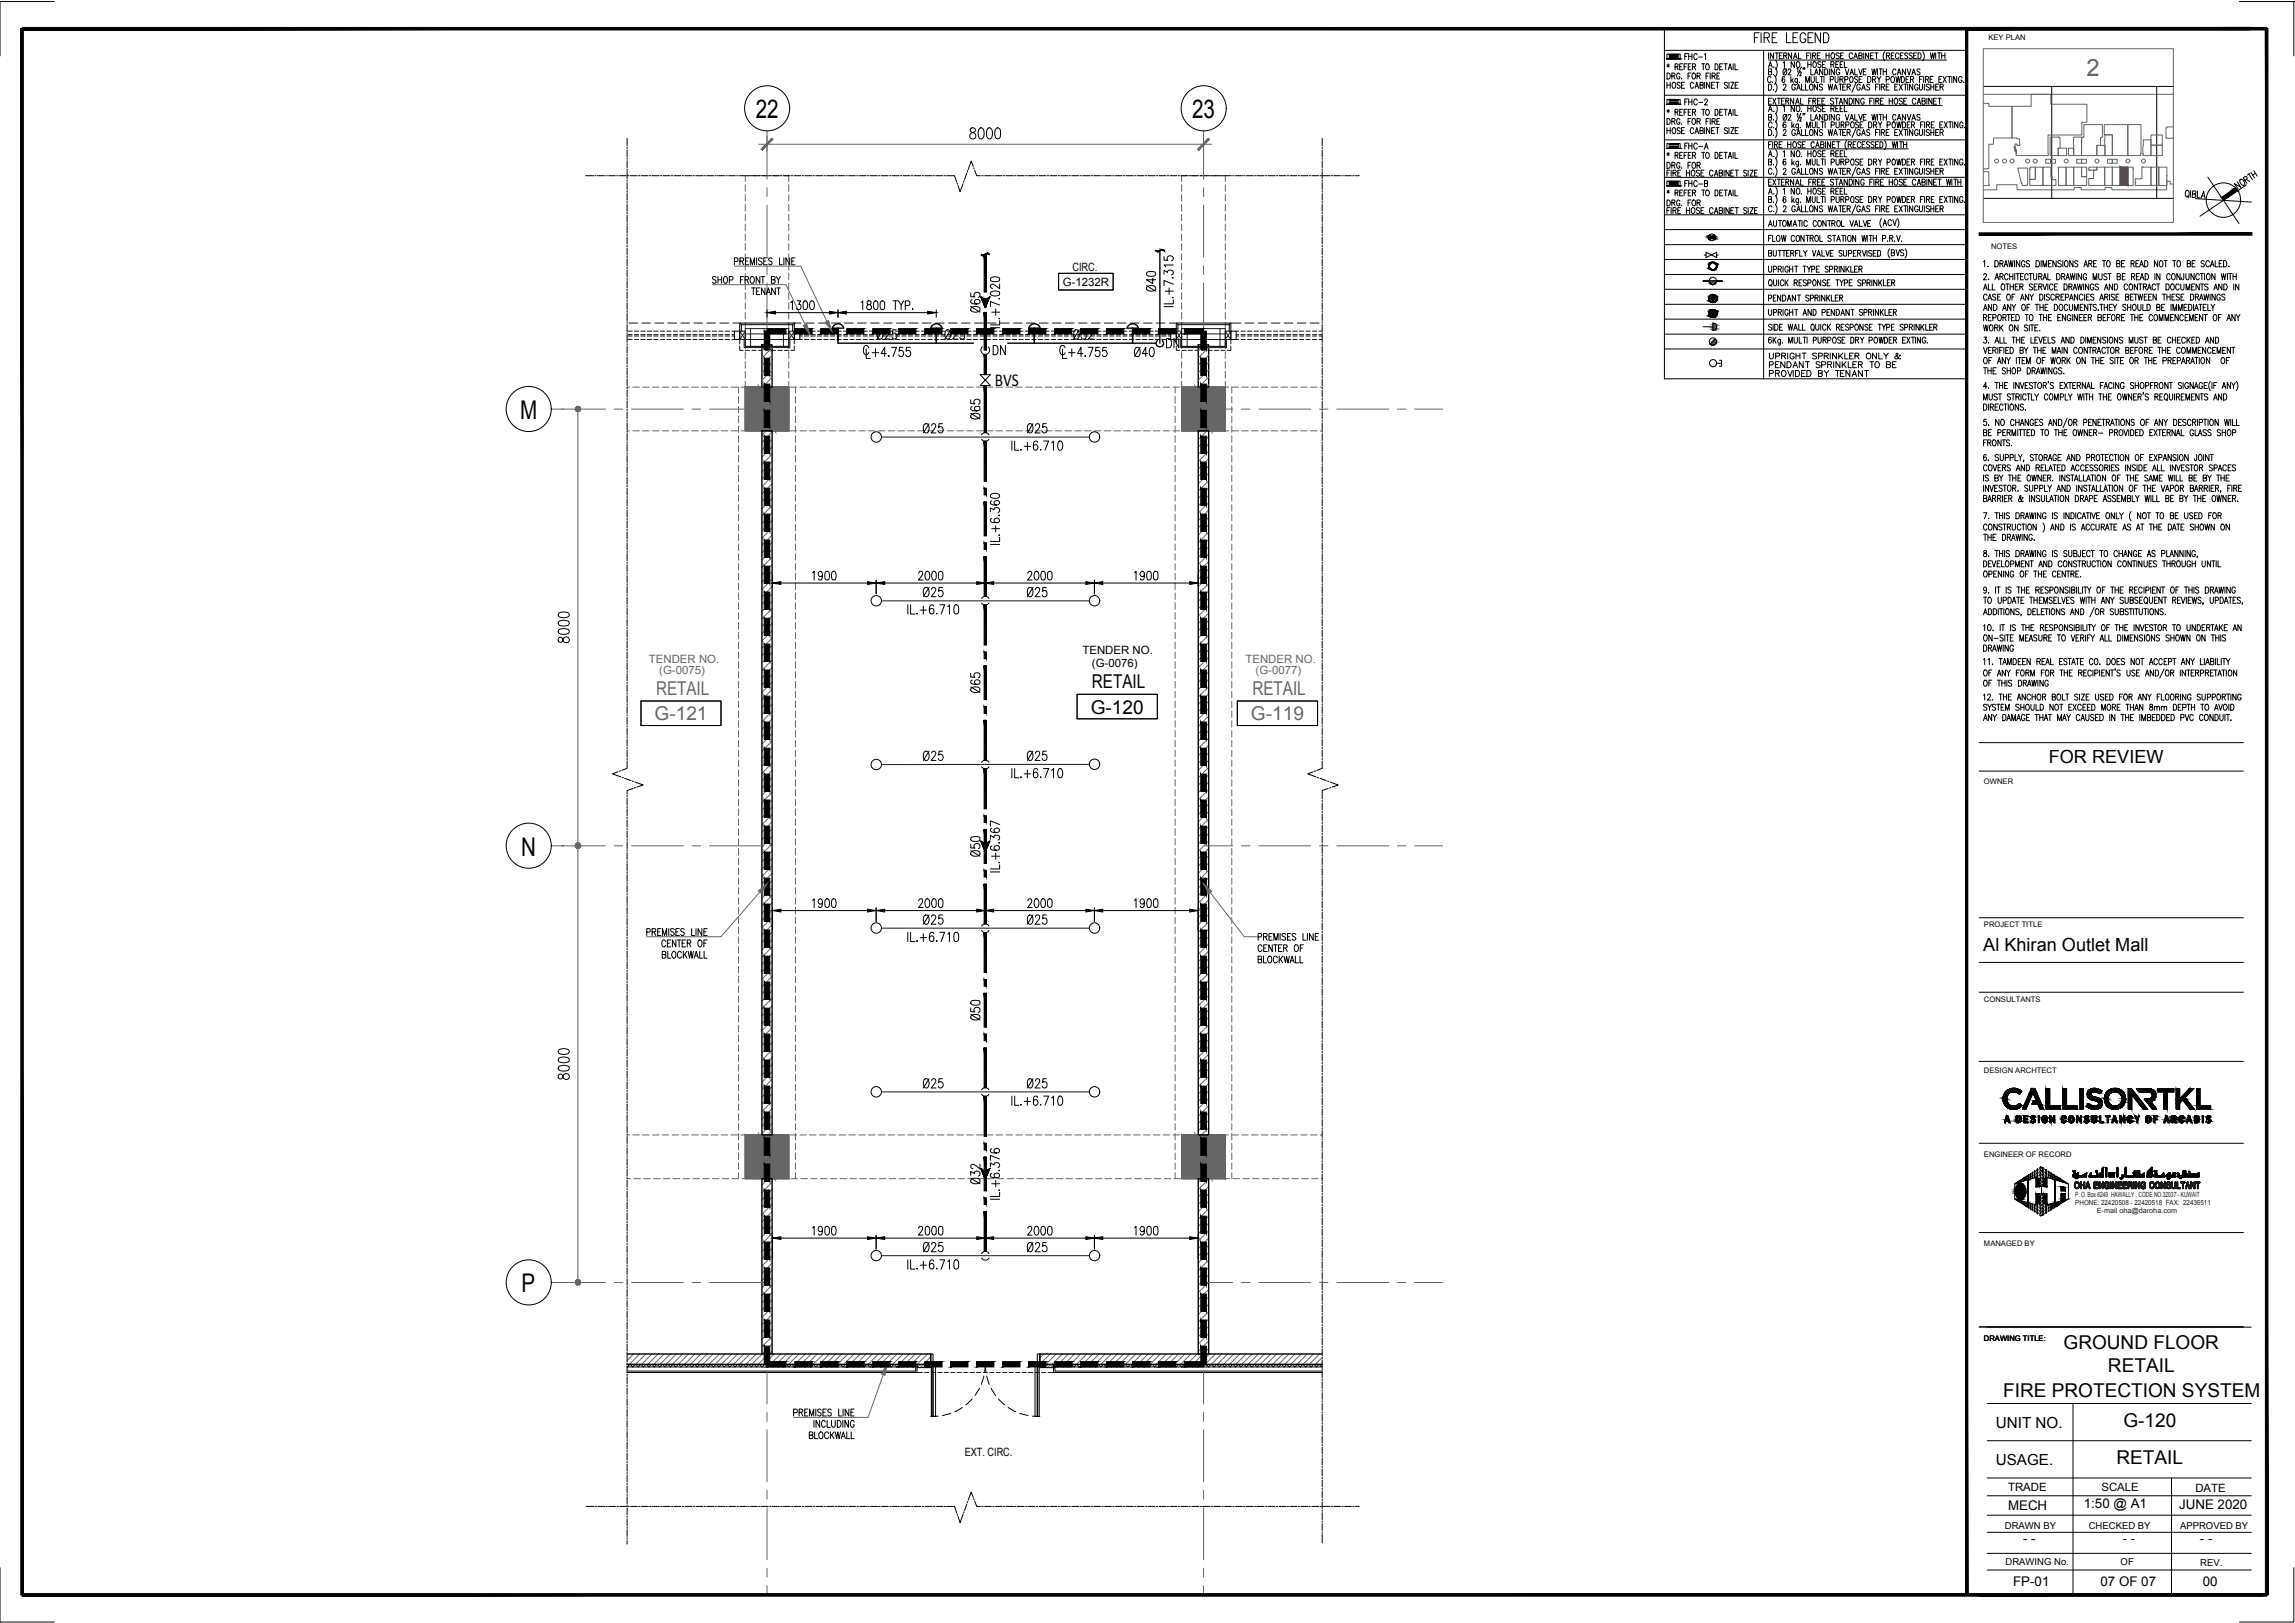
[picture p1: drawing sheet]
<svg xmlns="http://www.w3.org/2000/svg" width="420mm" height="297mm" viewBox="0 0 420 297" stroke-linecap="round" stroke-linejoin="round" font-family="sans-serif">
<defs><g id="words">
<g font-size="4.9">
<text x="180.3" y="58.2" transform="rotate(-90 180.3 58.2)">Ø65</text>
<text x="212.4" y="54.7" transform="rotate(-90 212.4 54.7)">Ø40</text>
<text x="212.4" y="64.9">DN</text>
<text x="180.6" y="66.3">DN</text>
<text x="180.3" y="78" transform="rotate(-90 180.3 78)">Ø65</text>
<text x="167.9" y="80.4">Ø25</text>
<text x="187" y="80.4">Ø25</text>
<text x="167.9" y="110.4">Ø25</text>
<text x="187" y="110.4">Ø25</text>
<text x="180.3" y="128.1" transform="rotate(-90 180.3 128.1)">Ø65</text>
<text x="167.9" y="140.4">Ø25</text>
<text x="187" y="140.4">Ø25</text>
<text x="180.3" y="158" transform="rotate(-90 180.3 158)">Ø50</text>
<text x="167.9" y="170.4">Ø25</text>
<text x="187" y="170.4">Ø25</text>
<text x="180.3" y="188" transform="rotate(-90 180.3 188)">Ø50</text>
<text x="167.9" y="200.4">Ø25</text>
<text x="187" y="200.4">Ø25</text>
<text x="180.3" y="218" transform="rotate(-90 180.3 218)">Ø32</text>
<text x="167.9" y="230.4">Ø25</text>
<text x="187" y="230.4">Ø25</text>
</g>
<g font-size="4.7">
<text x="138.3" y="21.6">22</text>
<text x="218.2" y="21.6">23</text>
<text x="95.2" y="76.7">M</text>
<text x="95.4" y="156.6">N</text>
<text x="95.5" y="236.5">P</text>
</g>
<text font-size="4.4" fill="#666" x="382" y="13.9">2</text>
<g font-size="4.4">
<text x="159.5" y="63.1">Ø25</text>
<text x="171.8" y="63.1">Ø25</text>
<text x="195.4" y="63.1">Ø32</text>
<text x="206.4" y="66.3">Ø40</text>
</g>
<g font-size="3.5">
<text x="199.9" y="126">RETAIL</text>
<text x="199.7" y="130.6">G-120</text>
<text x="377.8" y="246.9">GROUND FLOOR</text>
<text x="385.9" y="251.2">RETAIL</text>
<text x="366.7" y="255.6">FIRE PROTECTION SYSTEM</text>
<text x="388.7" y="261.1">G-120</text>
<text x="387.5" y="267.9">RETAIL</text>
</g>
<g font-size="3.5" fill="#666">
<text x="119.8" y="131.8">G-121</text>
<text x="120.1" y="127.2">RETAIL</text>
<text x="229" y="131.8">G-119</text>
<text x="229.3" y="127.2">RETAIL</text>
</g>
<g font-size="3.3">
<text x="182.1" y="70.6">BVS</text>
<text x="375.1" y="139.6">FOR REVIEW</text>
<text x="363.1" y="174.1">Al Khiran Outlet Mall</text>
</g>
<g font-size="2.8">
<text x="365.4" y="261.3">UNIT NO.</text>
<text x="365.4" y="268.1">USAGE.</text>
</g>
<g font-size="2.4">
<text x="381.5" y="276">1:50 @ A1</text>
<text x="367.6" y="276.4">MECH</text>
<text x="398.9" y="276.2">JUNE 2020</text>
<text x="370.4" y="282.4">- -</text>
<text x="388.6" y="282.3">- -</text>
<text x="402.8" y="282.3">- -</text>
<text x="368.6" y="290.2">FP-01</text>
<text x="384.6" y="290.2">07 OF 07</text>
<text x="403.3" y="290.2">00</text>
</g>
<g font-size="2.1">
<text x="194.6" y="52.3">G-1232R</text>
<text x="196.3" y="49.5">CIRC.</text>
<text x="198.2" y="119.7">TENDER NO.</text>
<text x="199.9" y="122">(G-0076)</text>
<text x="176.6" y="266.4">EXT. CIRC.</text>
<text x="367.6" y="273">TRADE</text>
<text x="384.7" y="273">SCALE</text>
<text x="401.9" y="273">DATE</text>
</g>
<g font-size="2.1" fill="#666">
<text x="118.8" y="121.3">TENDER NO.</text>
<text x="120.7" y="123.4">(G-0075)</text>
<text x="228" y="121.3">TENDER NO.</text>
<text x="229.9" y="123.4">(G-0077)</text>
</g>
<g font-size="1.7">
<text x="367" y="279.8">DRAWN BY</text>
<text x="382.4" y="279.8">CHECKED BY</text>
<text x="399.1" y="279.8">APPROVED BY</text>
<text x="367.2" y="286.5">DRAWING No.</text>
<text x="388.2" y="286.5">OF</text>
<text x="402.8" y="286.7">REV.</text>
</g>
<g font-size="1.4">
<text x="364" y="7.4">KEY PLAN</text>
<text x="364.5" y="45.6">NOTES</text>
<text x="363.2" y="143.5">OWNER</text>
<text x="363.2" y="169.7">PROJECT TITLE</text>
<text x="363.2" y="183.3">CONSULTANTS</text>
<text x="363.2" y="196.4">DESIGN ARCHTECT</text>
<text x="363.2" y="211.7">ENGINEER OF RECORD</text>
<text x="363.2" y="228.1">MANAGED BY</text>
<text x="363.2" y="245.3">DRAWING TITLE:</text>
</g>
<g font-size="1.3" fill="#1a1a1a">
<text x="379.9" y="219.1">P. O. Box 6249 HAWALLY , CODE NO.32037 - KUWAIT</text>
<text x="379.9" y="220.6">PHONE: 22420508 - 22420518 FAX: 22436511</text>
<text x="383.9" y="221.9">E-mail oha@daroha.com</text>
</g>
</g></defs>
<!-- layer: General Layout mezz$0$S-280-M_COLUMN -->
<path d="M136.4 70.9h8v8h-8zM136.4 70.8h8v8h-8zM216.3 70.9h8v8h-8zM136.4 207.7h8v8h-8zM216.3 207.7h8v8h-8z" fill="none" stroke="#666" stroke-width=".18"/>
<!-- layer: General Layout mezz$0$S-280-M_STRUCT_FRAME -->
<g fill="none" stroke="#666" stroke-width=".18">
<path d="M136.4 33.8v1.2M136.4 35.6v1.2M136.4 37.4v1.2M136.4 39.2v1.2M137.4 32.2h-1v1M138 32.2h1.2M139.8 32.2h1.2M141.6 32.2h1.2M143.4 32.2h1v1M144.4 33.8v1.2M144.4 35.6v1.2M144.4 37.4v1.2"/>
<path d="M144.4 39.2v1.2M216.3 33.8v1.2M216.3 35.6v1.2M216.3 37.4v1.2M216.3 39.2v1.2M217.3 32.2h-1v1M217.9 32.2h1.2M219.8 32.2h1.1M221.5 32.2h1.2M223.4 32.2h.9v1M224.3 33.8v1.2M224.3 35.6v1.2"/>
<path d="M224.3 37.4v1.2M224.3 39.2v1.2M136.4 41v1.2M136.4 42.8v1.2M136.4 44.6v1.2M136.4 46.4v1.2M136.4 48.2v1.2M136.4 50v1.2M136.4 51.8v1.2M136.4 53.6v1.2M136.4 55.4v1.2M136.4 57.2v1.2"/>
<path d="M136.4 59v1.2M144.4 41v1.2M144.4 42.8v1.2M144.4 44.6v1.2M144.4 46.4v1.2M144.4 48.2v1.2M144.4 50v1.2M144.4 51.8v1.2M144.4 53.6v1.2M144.4 55.4v1.2M144.4 57.2v1.2M144.4 59v1.2"/>
<path d="M216.3 41v1.2M216.3 42.8v1.2M216.3 44.6v1.2M216.3 46.4v1.2M216.3 48.2v1.2M216.3 50v1.2M216.3 51.8v1.2M216.3 53.6v1.2M216.3 55.4v1.2M216.3 57.2v1.2M216.3 59v1.2M224.3 41v1.2"/>
<path d="M224.3 42.8v1.2M224.3 44.6v1.2M224.3 46.4v1.2M224.3 48.2v1.2M224.3 50v1.2M224.3 51.8v1.2M224.3 53.6v1.2M224.3 55.4v1.2M224.3 57.2v1.2M224.3 59v1.2M114.8 70.9h.4M114.8 78.9h.4"/>
<path d="M115.9 70.9h1.2M115.9 78.9h1.2M117.6 70.9h1.2M117.6 78.9h1.2M119.5 70.9h1.1M119.5 78.9h1.1M121.2 70.9h1.2M121.2 78.9h1.2M123.1 70.9h1.1M123.1 78.9h1.1M124.8 70.9h1.2M124.8 78.9h1.2"/>
<path d="M126.6 70.9h1.2M126.6 78.9h1.2M128.4 70.9h1.2M128.4 78.9h1.2M130.2 70.9h1.2M130.2 78.9h1.2M132 70.9h1.2M132 78.9h1.2M133.8 70.9h1.2M133.8 78.9h1.2M135.2 70.9v1.1M135.2 72.5v1.3"/>
<path d="M135.2 74.4v1.2M135.2 76.1v1.3M135.2 78v1.1M135.2 79.7v1.3M135.6 70.9h1.2M135.6 78.9h1.2M136.4 60.8v1.2M136.4 62.6v1.2M136.4 64.4v1.2M136.4 66.2v1.2M136.4 68v1.2M136.4 69.8v1.1"/>
<path d="M137.4 70.9h1.2M137.4 78.9h1.2M139.2 70.9h1.2M139.2 78.9h1.2M141 70.9h1.2M141 78.9h1.2M142.8 70.9h1.2M142.8 78.9h1.2M144.4 60.8v1.2M144.4 62.6v1.2M144.4 64.4v1.2M144.4 66.2v1.2"/>
<path d="M144.4 68v1.2M144.4 69.8v1.1M144.6 70.9h1.2M144.6 78.9h1.2M145.6 70.9v1.1M145.6 72.5v1.3M145.6 74.4v1.2M145.6 76.1v1.3M145.6 78v1.1M145.6 79.7v1.3M146.4 70.9h1.2M146.4 78.9h1.2"/>
<path d="M148.2 70.9h1.2M148.2 78.9h1.2M150 70.9h1.2M150 78.9h1.2M151.8 70.9h1.2M151.8 78.9h1.2M153.6 70.9h1.2M153.6 78.9h1.2M155.4 70.9h1.2M155.4 78.9h1.2M157.2 70.9h1.2M157.2 78.9h1.2"/>
<path d="M159 70.9h1.2M159 78.9h1.2M160.8 70.9h1.2M160.8 78.9h1.2M162.6 70.9h1.2M162.6 78.9h1.2M164.4 70.9h1.2M164.4 78.9h1.2M166.2 70.9h1.2M166.2 78.9h1.2M168 70.9h1.2M169.8 70.9h1.2"/>
<path d="M171.6 70.9h1.2M173.4 70.9h1.2M182.4 70.9h1.2M182.4 78.9h1.2M184.2 70.9h1.2M184.2 78.9h1.2M186 70.9h1.2M187.8 70.9h1.2M189.6 70.9h1.2M191.3 70.9h1.3M193.2 70.9h1.2M193.2 78.9h1.2"/>
<path d="M194.9 70.9h1.3M194.9 78.9h1.3M196.8 70.9h1.2M196.8 78.9h1.2M198.5 70.9h1.3M198.5 78.9h1.3M200.4 70.9h1.1M200.4 78.9h1.1M202.1 70.9h1.3M202.1 78.9h1.3M204 70.9h1.1M204 78.9h1.1"/>
<path d="M205.7 70.9h1.3M205.7 78.9h1.3M207.6 70.9h1.1M207.6 78.9h1.1M209.3 70.9h1.3M209.3 78.9h1.3M211.2 70.9h1.1M211.2 78.9h1.1M212.9 70.9h1.2M212.9 78.9h1.2M214.8 70.9h1.1M214.8 78.9h1.1"/>
<path d="M215.1 70.9v1.1M215.1 72.5v1.3M215.1 74.4v1.2M215.1 76.1v1.3M215.1 78v1.1M215.1 79.7v1.3M216.3 66.2v1.2M216.3 68v1.2M216.3 69.8v1.1M216.5 70.9h1.2M216.5 78.9h1.2M218.4 70.9h1.1"/>
<path d="M218.4 78.9h1.1M220.1 70.9h1.2M220.1 78.9h1.2M222 70.9h1.1M222 78.9h1.1M223.7 70.9h1.2M223.7 78.9h1.2M224.3 60.8v1.2M224.3 62.6v1.2M224.3 64.4v1.2M224.3 66.2v1.2M224.3 68v1.2"/>
<path d="M224.3 69.8v1.1M225.5 78.9h1.2M225.5 72.5v1.3M225.5 74.4v1.2M225.5 76.1v1.3M225.5 78v1.1M225.5 79.7v1.3M226.7 70.9h-1.2v1.1M227.3 70.9h1.2M227.3 78.9h1.2M229.1 70.9h1.2M229.1 78.9h1.2"/>
<path d="M230.9 70.9h1.2M230.9 78.9h1.2M232.7 70.9h1.2M232.7 78.9h1.2M234.5 70.9h1.2M234.5 78.9h1.2M236.3 70.9h1.2M236.3 78.9h1.2M238.1 70.9h1.2M238.1 78.9h1.2M239.9 70.9h1.2M239.9 78.9h1.2"/>
<path d="M241.7 70.9h.4M241.7 78.9h.4M135.2 81.6v1.1M135.2 83.3v1.3M135.2 85.2v1.1M135.2 86.9v1.3M135.2 88.8v1.1M135.2 90.5v1.2M135.2 92.4v1.1M135.2 94.1v1.2M135.2 96v1.1M135.2 97.7v1.2"/>
<path d="M135.2 99.6v1.1M145.6 81.6v1.1M145.6 83.3v1.3M145.6 85.2v1.1M145.6 86.9v1.3M145.6 88.8v1.1M145.6 90.5v1.2M145.6 92.4v1.1M145.6 94.1v1.2M145.6 96v1.1M145.6 97.7v1.2M145.6 99.6v1.1"/>
<path d="M215.1 81.6v1.1M215.1 83.3v1.3M215.1 85.2v1.1M215.1 86.9v1.3M215.1 88.8v1.1M215.1 90.5v1.2M215.1 92.4v1.1M215.1 94.1v1.2M215.1 96v1.1M215.1 97.7v1.2M215.1 99.6v1.1M225.5 81.6v1.1"/>
<path d="M225.5 83.3v1.3M225.5 85.2v1.1M225.5 86.9v1.3M225.5 88.8v1.1M225.5 90.5v1.2M225.5 92.4v1.1M225.5 94.1v1.2M225.5 96v1.1M225.5 97.7v1.2M225.5 99.6v1.1M135.2 101.3v1.2M135.2 103.2v1.1"/>
<path d="M135.2 104.9v1.2M135.2 106.7v1.2M135.2 108.5v1.2M135.2 110.3v1.2M135.2 112.1v1.2M135.2 113.9v1.2M135.2 115.7v1.2M135.2 117.5v1.2M135.2 119.3v1.2M145.6 101.3v1.2M145.6 103.2v1.1M145.6 104.9v1.2"/>
<path d="M145.6 106.7v1.2M145.6 108.5v1.2M145.6 110.3v1.2M145.6 112.1v1.2M145.6 113.9v1.2M145.6 115.7v1.2M145.6 117.5v1.2M145.6 119.3v1.2M215.1 101.3v1.2M215.1 103.2v1.1M215.1 104.9v1.2M215.1 106.7v1.2"/>
<path d="M215.1 108.5v1.2M215.1 110.3v1.2M215.1 112.1v1.2M215.1 113.9v1.2M215.1 115.7v1.2M215.1 117.5v1.2M215.1 119.3v1.2M225.5 101.3v1.2M225.5 103.2v1.1M225.5 104.9v1.2M225.5 106.7v1.2M225.5 108.5v1.2"/>
<path d="M225.5 110.3v1.2M225.5 112.1v1.2M225.5 113.9v1.2M225.5 115.7v1.2M225.5 117.5v1.2M225.5 119.3v1.2M135.2 121.1v1.2M135.2 122.9v1.2M135.2 124.7v1.2M135.2 126.5v1.2M135.2 128.3v1.2M135.2 130.1v1.2"/>
<path d="M135.2 131.9v1.2M135.2 133.7v1.2M135.2 135.5v1.2M135.2 137.3v1.2M135.2 139.1v1.2M145.6 121.1v1.2M145.6 122.9v1.2M145.6 124.7v1.2M145.6 126.5v1.2M145.6 128.3v1.2M145.6 130.1v1.2M145.6 131.9v1.2"/>
<path d="M145.6 133.7v1.2M145.6 135.5v1.2M145.6 137.3v1.2M145.6 139.1v1.2M215.1 121.1v1.2M215.1 122.9v1.2M215.1 124.7v1.2M215.1 126.5v1.2M215.1 128.3v1.2M215.1 130.1v1.2M215.1 131.9v1.2M215.1 133.7v1.2"/>
<path d="M215.1 135.5v1.2M215.1 137.3v1.2M215.1 139.1v1.2M225.5 121.1v1.2M225.5 122.9v1.2M225.5 124.7v1.2M225.5 126.5v1.2M225.5 128.3v1.2M225.5 130.1v1.2M225.5 131.9v1.2M225.5 133.7v1.2M225.5 135.5v1.2"/>
<path d="M225.5 137.3v1.2M225.5 139.1v1.2M135.2 140.9v1.2M135.2 142.7v1.2M135.2 144.5v1.2M135.2 146.3v1.2M135.2 148.1v1.2M135.2 149.9v1.2M135.2 151.7v1.2M135.2 153.5v1.2M135.2 155.3v1.2M135.2 157.1v1.2"/>
<path d="M135.2 158.9v1.2M145.6 140.9v1.2M145.6 142.7v1.2M145.6 144.5v1.2M145.6 146.3v1.2M145.6 148.1v1.2M145.6 149.9v1.2M145.6 151.7v1.2M145.6 153.5v1.2M145.6 155.3v1.2M145.6 157.1v1.2M145.6 158.9v1.2"/>
<path d="M215.1 140.9v1.2M215.1 142.7v1.2M215.1 144.5v1.2M215.1 146.3v1.2M215.1 148.1v1.2M215.1 149.9v1.2M215.1 151.7v1.2M215.1 153.5v1.2M215.1 155.3v1.2M215.1 157.1v1.2M215.1 158.9v1.2M225.5 140.9v1.2"/>
<path d="M225.5 142.7v1.2M225.5 144.5v1.2M225.5 146.3v1.2M225.5 148.1v1.2M225.5 149.9v1.2M225.5 151.7v1.2M225.5 153.5v1.2M225.5 155.3v1.2M225.5 157.1v1.2M225.5 158.9v1.2M135.2 160.7v1.2M135.2 162.5v1.2"/>
<path d="M135.2 164.3v1.2M135.2 166.1v1.2M135.2 167.9v1.2M135.2 169.7v1.2M135.2 171.5v1.2M135.2 173.3v1.2M135.2 175.1v1.2M135.2 176.9v1.1M135.2 178.7v1.2M145.6 160.7v1.2M145.6 162.5v1.2M145.6 164.3v1.2"/>
<path d="M145.6 166.1v1.2M145.6 167.9v1.2M145.6 169.7v1.2M145.6 171.5v1.2M145.6 173.3v1.2M145.6 175.1v1.2M145.6 176.9v1.1M145.6 178.7v1.2M215.1 160.7v1.2M215.1 162.5v1.2M215.1 164.3v1.2M215.1 166.1v1.2"/>
<path d="M215.1 167.9v1.2M215.1 169.7v1.2M215.1 171.5v1.2M215.1 173.3v1.2M215.1 175.1v1.2M215.1 176.9v1.1M215.1 178.7v1.2M225.5 160.7v1.2M225.5 162.5v1.2M225.5 164.3v1.2M225.5 166.1v1.2M225.5 167.9v1.2"/>
<path d="M225.5 169.7v1.2M225.5 171.5v1.2M225.5 173.3v1.2M225.5 175.1v1.2M225.5 176.9v1.1M225.5 178.7v1.2M135.2 180.5v1.1M135.2 182.3v1.2M135.2 184.1v1.1M135.2 185.9v1.2M135.2 187.6v1.2M135.2 189.4v1.3"/>
<path d="M135.2 191.2v1.2M135.2 193v1.3M135.2 194.8v1.2M135.2 196.6v1.3M135.2 198.4v1.2M145.6 180.5v1.1M145.6 182.3v1.2M145.6 184.1v1.1M145.6 185.9v1.2M145.6 187.6v1.2M145.6 189.4v1.3M145.6 191.2v1.2"/>
<path d="M145.6 193v1.3M145.6 194.8v1.2M145.6 196.6v1.3M145.6 198.4v1.2M215.1 180.5v1.1M215.1 182.3v1.2M215.1 184.1v1.1M215.1 185.9v1.2M215.1 187.6v1.2M215.1 189.4v1.3M215.1 191.2v1.2M215.1 193v1.3"/>
<path d="M215.1 194.8v1.2M215.1 196.6v1.3M215.1 198.4v1.2M225.5 180.5v1.1M225.5 182.3v1.2M225.5 184.1v1.1M225.5 185.9v1.2M225.5 187.6v1.2M225.5 189.4v1.3M225.5 191.2v1.2M225.5 193v1.3M225.5 194.8v1.2"/>
<path d="M225.5 196.6v1.3M225.5 198.4v1.2M114.8 215.7h.6M114.8 207.7h.4M115.9 207.7h1.2M116 215.7h1.3M117.6 207.7h1.2M117.9 215.7h1.1M119.5 207.7h1.1M119.6 215.7h1.3M121.2 207.7h1.2M121.5 215.7h1.1"/>
<path d="M123.1 207.7h1.1M123.2 215.7h1.3M124.8 207.7h1.2M125.1 215.7h1.1M126.6 207.7h1.2M126.8 215.7h1.3M128.4 207.7h1.2M128.7 215.7h1.1M130.2 207.7h1.2M130.4 215.7h1.2M132 207.7h1.2M132.2 215.7h1.2"/>
<path d="M133.8 207.7h1.2M135.2 214.6v1.1h-1.2M135.2 200.2v1.3M135.2 202v1.2M135.2 203.8v1.2M135.2 205.6v1.2M135.2 207.4v1.2M135.2 209.2v1.2M135.2 211v1.2M135.2 212.8v1.2M135.6 207.7h1.2M135.8 215.7h1.2"/>
<path d="M137.4 207.7h1.2M137.6 215.7h1.2M139.2 207.7h1.2M139.4 215.7h1.2M141 207.7h1.2M141.2 215.7h1.2M142.8 207.7h1.2M143 215.7h1.2M144.6 207.7h1.2M144.8 215.7h1.2M145.6 200.2v1.3M145.6 202v1.2"/>
<path d="M145.6 203.8v1.2M145.6 205.6v1.2M145.6 207.4v1.2M145.6 209.2v1.2M145.6 211v1.2M145.6 212.8v1.2M145.6 214.6v1.1M146.4 207.7h1.2M146.6 215.7h1.2M148.2 207.7h1.2M148.4 215.7h1.2M150 207.7h1.2"/>
<path d="M150.2 215.7h1.2M151.8 207.7h1.2M152 215.7h1.2M153.6 207.7h1.2M153.8 215.7h1.2M155.4 207.7h1.2M155.6 215.7h1.2M157.2 207.7h1.2M157.4 215.7h1.2M159 207.7h1.2M159.2 215.7h1.2M160.8 207.7h1.2"/>
<path d="M161 215.7h1.2M162.6 207.7h1.2M162.8 215.7h1.2M164.4 207.7h1.2M164.6 215.7h1.2M166.2 207.7h1.2M166.4 215.7h1.2M168 207.7h1.2M168.2 215.7h1.2M169.8 207.7h1.2M170 215.7h1.2M171.6 207.7h1.2"/>
<path d="M171.8 215.7h1.2M173.4 207.7h1.2M173.6 215.7h1.2M175.2 207.7h1.2M177 207.7h1.2M178.8 207.7h1.2M180.6 207.7h1.2M180.8 215.7h1.2M182.4 207.7h1.2M182.6 215.7h1.2M184.2 207.7h1.2M184.4 215.7h1.2"/>
<path d="M186 207.7h1.2M186.2 215.7h1.2M187.8 207.7h1.2M188 215.7h1.2M189.6 207.7h1.2M189.8 215.7h1.2M191.3 207.7h1.3M191.6 215.7h1.2M193.2 207.7h1.2M193.4 215.7h1.2M194.9 207.7h1.3M195.2 215.7h1.1"/>
<path d="M196.8 207.7h1.2M197 215.7h1.2M198.5 207.7h1.3M198.8 215.7h1.1M200.4 207.7h1.1M200.6 215.7h1.2M202.1 207.7h1.3M202.4 215.7h1.1M204 207.7h1.1M204.2 215.7h1.2M205.7 207.7h1.3M206 215.7h1.1"/>
<path d="M207.6 207.7h1.1M207.7 215.7h1.3M209.3 207.7h1.3M209.5 215.7h1.2M211.2 207.7h1.1M211.3 215.7h1.3M212.9 207.7h1.2M213.1 215.7h1.2M214.8 207.7h1.1M214.9 215.7h1.3M215.1 200.2v1.3M215.1 202v1.2"/>
<path d="M215.1 203.8v1.2M215.1 205.6v1.2M215.1 207.4v1.2M215.1 209.2v1.2M215.1 211v1.2M215.1 212.8v1.2M215.1 214.6v1.1M216.5 207.7h1.2M216.7 215.7h1.2M218.4 207.7h1.1M218.5 215.7h1.3M220.1 207.7h1.2"/>
<path d="M220.3 215.7h1.2M222 207.7h1.1M222.1 215.7h1.3M223.7 207.7h1.2M223.9 215.7h1.2M225.5 207.7h1.2M225.5 200.2v1.3M225.5 202v1.2M225.5 203.8v1.2M225.5 205.6v1.2M225.5 207.4v1.2M225.5 209.2v1.2"/>
<path d="M225.5 211v1.2M225.5 212.8v1.2M225.5 214.6v1.1M225.7 215.7h1.2M227.3 207.7h1.2M227.5 215.7h1.2M229.1 207.7h1.2M229.3 215.7h1.2M230.9 207.7h1.2M231.1 215.7h1.2M232.7 207.7h1.2M232.9 215.7h1.2"/>
<path d="M234.5 207.7h1.2M234.7 215.7h1.2M236.3 207.7h1.2M236.5 215.7h1.2M238.1 207.7h1.2M238.3 215.7h1.2M239.9 207.7h1.2M240.1 215.7h1.2M241.7 207.7h.4M241.9 215.7h.2"/>
</g>
<!-- layer: General Layout mezz$0$A-230-M_FLOOR -->
<path d="M136.4 70.8l8 .1" fill="none" stroke="#666" stroke-width=".18"/>
<!-- layer: 01_GROUND FLOOR PLAN$0$ae-00-col-gf-x$0$A-COL -->
<path d="M136.4 70.8h8v8.1h-8zM216.3 70.9h8v8h-8zM136.4 207.7h8v8h-8zM216.3 207.7h8v8h-8z" fill="none" stroke="#666" stroke-width=".18"/>
<!-- layer: 01_GROUND FLOOR PLAN$0$ae-00-col-gf-x$0$A-COL-HATCH -->
<g fill="#666" stroke="#666" stroke-width=".18">
<path d="M139 207.7h5.4v8z"/>
<path d="M139 207.7l5.4 8h-2.6z"/>
<path d="M139 70.8h5.4v8.1z"/>
<path d="M139 70.8l5.4 8.1h-2.5z"/>
<path d="M218.9 70.9h5.4v8z"/>
<path d="M218.9 70.9l5.4 8h-2.6z"/>
<path d="M218.9 207.7h5.4v8z"/>
<path d="M218.9 207.7l5.4 8h-2.6z"/>
<path d="M136.4 207.7l5.4 8-2.8-8zM136.4 207.7l5.4 8h-5.4z"/>
<path d="M136.4 70.8l5.5 8.1-2.9-8.1zM136.4 70.8l5.5 8.1h-5.5z"/>
<path d="M216.3 70.9l5.4 8-2.8-8zM216.3 70.9l5.4 8h-5.4z"/>
<path d="M216.3 207.7l5.4 8-2.8-8zM216.3 207.7l5.4 8h-5.4z"/>
<path d="M136.4 70.8l5.5 8.1-2.9-8.1zM136.4 70.8l5.5 8.1h-5.5z"/>
<path d="M216.3 70.9l5.4 8-2.8-8zM216.3 70.9l5.4 8h-5.4z"/>
<path d="M136.4 207.7l5.4 8-2.8-8zM136.4 207.7l5.4 8h-5.4z"/>
<path d="M216.3 207.7l5.4 8-2.8-8zM216.3 207.7l5.4 8h-5.4z"/>
</g>
<!-- layer: 01_GROUND FLOOR PLAN$0$A-WA-HATCH -->
<g fill="none" stroke="#666" stroke-width=".18">
<path d="M140.3 78.9l-.8 .8M140.5 63.1l-1 1.1M141.4 79.1l-1.9 1.9M141.4 63.6l-1.9 1.9M141.4 65l-1.9 1.9M141.4 66.3l-1.9 1.9M141.4 67.7l-1.9 1.9M141.4 69l-1.9 1.9M141.4 70.3l-.5 .6M219.6 78.9l-.2 .2M220.4 63.1l-1 1.1M221 78.9l-1.6 1.6"/>
<path d="M221.3 79.9l-1.9 1.9M221.3 63.6l-1.9 1.9M221.3 65l-1.9 1.9M221.3 66.3l-1.9 1.9M221.3 67.7l-1.9 1.9M221.3 69l-1.8 1.9M221.3 70.3l-.5 .6M141.4 80.4l-1.9 1.9M141.4 81.8l-1.9 1.9M141.4 83.1l-1.9 1.9M141.4 84.5l-1.9 1.8M141.4 85.8l-1.9 1.9"/>
<path d="M141.4 87.2l-1.9 1.9M141.4 88.5l-1.9 1.9M141.4 89.9l-1.9 1.9M141.4 91.2l-1.9 1.9M141.4 92.5l-1.9 1.9M141.4 93.9l-1.9 1.9M141.4 95.2l-1.9 1.9M141.4 96.6l-1.9 1.9M141.4 97.9l-1.9 1.9M141.4 99.3l-1.9 1.9M221.3 81.3l-1.9 1.8M221.3 82.6l-1.9 1.9"/>
<path d="M221.3 83.9l-1.9 1.9M221.3 85.3l-1.9 1.9M221.3 86.6l-1.9 1.9M221.3 88l-1.9 1.9M221.3 89.3l-1.9 1.9M221.3 90.7l-1.9 1.9M221.3 92l-1.9 1.9M221.3 93.4l-1.9 1.9M221.3 94.7l-1.9 1.9M221.3 96l-1.9 1.9M221.3 97.4l-1.9 1.9M221.3 98.7l-1.9 2"/>
<path d="M141.4 100.6l-1.9 1.9M141.4 102l-1.9 1.9M141.4 103.3l-1.9 1.9M141.4 104.6l-1.9 1.9M141.4 106l-1.9 1.9M141.4 107.3l-1.9 1.9M141.4 108.7l-1.9 1.9M141.4 110.1l-1.9 1.8M141.4 111.4l-1.9 1.9M141.4 112.7l-1.9 1.9M141.4 114.1l-1.9 1.9M141.4 115.4l-1.9 1.9"/>
<path d="M141.4 116.8l-1.9 1.8M141.4 118.1l-1.9 1.9M141.4 119.5l-1.9 1.9M221.3 100.1l-1.9 1.9M221.3 101.4l-1.9 1.9M221.3 102.8l-1.9 1.9M221.3 104.1l-1.9 1.9M221.3 105.5l-1.9 1.9M221.3 106.8l-1.9 1.9M221.3 108.1l-1.9 2M221.3 109.5l-1.9 1.9M221.3 110.9l-1.9 1.9"/>
<path d="M221.3 112.2l-1.9 1.9M221.3 113.6l-1.9 1.8M221.3 114.9l-1.9 1.9M221.3 116.2l-1.9 1.9M221.3 117.6l-1.9 1.9M221.3 118.9l-1.9 1.9M141.4 120.8l-1.9 1.9M141.4 122.2l-1.9 1.9M141.4 123.5l-1.9 1.9M141.4 124.8l-1.9 1.9M141.4 126.2l-1.9 1.9M141.4 127.5l-1.9 1.9"/>
<path d="M141.4 128.9l-1.9 1.9M141.4 130.2l-1.9 1.9M141.4 131.6l-1.9 1.9M141.4 132.9l-1.9 1.9M141.4 134.3l-1.9 1.9M141.4 135.6l-1.9 1.9M141.4 136.9l-1.9 1.9M141.4 138.3l-1.9 1.9M141.4 139.6l-1.9 1.9M221.3 125.7l-1.9 1.9M221.3 120.3l-1.9 1.9M221.3 121.6l-1.9 1.9"/>
<path d="M221.3 123l-1.9 1.9M221.3 124.3l-1.9 1.9M221.3 127l-1.9 1.9M221.3 128.3l-1.9 1.9M221.3 129.7l-1.9 1.9M221.3 131l-1.9 2M221.3 132.4l-1.9 1.9M221.3 133.7l-1.9 1.9M221.3 135.1l-1.9 1.9M221.3 136.4l-1.9 1.9M221.3 137.8l-1.9 1.9M221.3 139.1l-1.9 1.9"/>
<path d="M141.4 141l-1.9 1.9M141.4 142.4l-1.9 1.8M141.4 143.7l-1.9 1.9M141.4 145l-1.9 1.9M141.4 146.4l-1.9 1.9M141.4 147.7l-1.9 1.9M141.4 149l-1.9 1.9M141.4 150.4l-1.9 1.9M141.4 151.8l-1.9 1.9M141.4 153.1l-1.9 1.9M141.4 154.5l-1.9 1.8M141.4 155.8l-1.9 1.9"/>
<path d="M141.4 157.1l-1.9 1.9M141.4 158.5l-1.9 1.9M141.4 159.8l-1.9 1.9M221.3 151.2l-1.9 1.9M221.3 140.4l-1.9 2M221.3 141.8l-1.9 1.9M221.3 143.2l-1.9 1.9M221.3 144.5l-1.9 1.9M221.3 145.9l-1.9 1.8M221.3 147.2l-1.9 1.9M221.3 148.5l-1.9 1.9M221.3 149.9l-1.9 1.9"/>
<path d="M221.3 152.6l-1.9 1.9M221.3 153.9l-1.9 1.9M221.3 155.3l-1.9 1.9M221.3 156.6l-1.9 1.9M221.3 158l-1.9 1.8M221.3 159.3l-1.9 1.9M141.4 161.2l-1.9 1.9M141.4 162.5l-1.9 1.9M141.4 163.9l-1.9 1.9M141.4 165.2l-1.9 1.9M141.4 166.6l-1.9 1.9M141.4 167.9l-1.9 1.9"/>
<path d="M141.4 169.2l-1.9 1.9M141.4 170.6l-1.9 1.9M141.4 171.9l-1.9 1.9M141.4 173.3l-1.9 1.9M141.4 174.6l-1.9 1.9M141.4 176l-1.9 1.9M141.4 177.3l-1.9 1.9M141.4 178.7l-1.9 1.9M221.3 160.6l-1.9 1.9M221.3 162l-1.9 1.9M221.3 163.4l-1.9 1.9M221.3 164.7l-1.9 1.9"/>
<path d="M221.3 166l-1.9 1.9M221.3 167.4l-1.9 1.9M221.3 168.7l-1.9 1.9M221.3 170.1l-1.9 1.9M221.3 171.4l-1.9 1.9M221.3 172.7l-1.9 2M221.3 174.1l-1.9 1.9M221.3 175.5l-1.9 1.9M221.3 176.8l-1.9 1.9M221.3 178.1l-1.9 1.9M221.3 179.5l-1.9 1.9M141.4 180l-1.9 1.9"/>
<path d="M141.4 181.3l-1.9 1.9M141.4 182.7l-1.9 1.9M141.4 184.1l-1.9 1.9M141.4 185.4l-1.9 1.9M141.4 186.8l-1.9 1.8M141.4 188.1l-1.9 1.9M141.4 189.4l-1.9 1.9M141.4 190.8l-1.9 1.9M141.4 192.1l-1.9 1.9M141.4 193.5l-1.9 1.9M141.4 194.8l-1.9 1.9M141.4 196.2l-1.9 1.9"/>
<path d="M141.4 197.5l-1.9 1.9M141.4 198.9l-1.9 1.9M221.3 180.8l-1.9 1.9M221.3 182.2l-1.9 1.9M221.3 183.5l-1.9 1.9M221.3 184.9l-1.9 1.9M221.3 186.2l-1.9 1.9M221.3 187.6l-1.9 1.9M221.3 188.9l-1.9 1.9M221.3 190.3l-1.9 1.8M221.3 191.6l-1.9 1.9M221.3 192.9l-1.9 1.9"/>
<path d="M221.3 194.3l-1.9 1.9M221.3 195.7l-1.9 1.9M221.3 197l-1.9 1.9M221.3 198.3l-1.9 1.9M221.3 199.7l-1.9 1.9M140.6 215.7l-1.1 1.2M141.4 200.2l-1.9 1.9M141.4 201.5l-1.9 1.9M141.4 202.9l-1.9 1.9M141.4 204.2l-1.9 1.9M141.4 205.6l-1.9 1.9M141.4 206.9l-.8 .8"/>
<path d="M141.4 216.4l-1.9 1.9M141.4 217.7l-1.9 1.9M141.4 219.1l-1.9 1.8M220 215.7l-.6 .7M221.3 215.8l-1.9 1.9M221.3 217.2l-1.9 1.9M221.3 218.5l-1.9 1.9M221.3 219.9l-1.9 1.9M221.3 201l-1.9 1.9M221.3 202.4l-1.9 1.9M221.3 203.7l-1.9 1.9M221.3 205l-1.9 2"/>
<path d="M221.3 206.4l-1.3 1.3M141.4 220.4l-1.9 1.9M141.4 221.7l-1.9 1.9M141.4 223.1l-1.9 1.9M141.4 224.4l-1.9 1.9M141.4 225.7l-1.9 2M141.4 227.1l-1.9 1.9M141.4 228.5l-1.9 1.9M141.4 229.8l-1.9 1.9M141.4 231.2l-1.9 1.8M141.4 232.5l-1.9 1.9M141.4 233.8l-1.9 1.9"/>
<path d="M141.4 235.2l-1.9 1.9M141.4 236.5l-1.9 1.9M141.4 237.9l-1.9 1.9M141.4 239.2l-1.9 1.9M221.3 221.2l-1.9 1.9M221.3 222.6l-1.9 1.8M221.3 223.9l-1.9 1.9M221.3 225.2l-1.9 1.9M221.3 226.6l-1.9 1.9M221.3 228l-1.9 1.9M221.3 229.3l-1.9 1.9M221.3 230.6l-1.9 1.9"/>
<path d="M221.3 232l-1.9 1.9M221.3 233.3l-1.9 1.9M221.3 234.7l-1.9 1.8M221.3 236l-1.9 1.9M221.3 237.3l-1.9 2M221.3 238.7l-1.9 1.9M139.5 247.8h1.9M141.4 240.6l-1.9 1.9M141.4 241.9l-1.9 1.9M141.4 243.3l-1.9 1.9M141.4 244.6l-1.9 1.9M141.4 245.9l-1.9 1.9"/>
<path d="M141.4 247.3l-.5 .5M219.4 247.8h1.9M221.3 240.1l-1.9 1.9M221.3 241.4l-1.9 1.9M221.3 242.7l-1.9 1.9M221.3 244.1l-1.9 1.9M221.3 245.4l-1.9 1.9M221.3 246.8l-1 1"/>
</g>
<!-- layer: 01_GROUND FLOOR PLAN$0$ae-00-gf ef-00-x$0$A-WA-HATCH -->
<g fill="none" stroke="#666" stroke-width=".18">
<path d="M114.9 247.8h-.1M116 247.8l-1.2 1.2M117.1 247.8l-1.9 1.9M118.2 247.8l-1.9 1.9M119.3 247.8l-1.8 1.9M120.5 247.8l-1.9 1.9M121.6 247.8l-1.9 1.9M122.7 247.8l-1.9 1.9M123.8 247.8l-1.9 1.9M125 247.8l-1.9 1.9M126.1 247.8l-1.9 1.9M127.2 247.8l-1.9 1.9"/>
<path d="M128.3 247.8l-1.9 1.9M129.5 247.8l-1.9 1.9M130.6 247.8l-1.9 1.9M131.7 247.8l-1.9 1.9M132.8 247.8l-1.9 1.9M133.9 247.8l-1.9 1.9M135 247.8l-1.9 1.9M136.2 247.8l-1.9 1.9M137.3 247.8l-1.9 1.9M138.4 247.8l-1.9 1.9M139.5 247.8l-1.9 1.9M140.7 247.8l-1.9 1.9"/>
<path d="M141.8 247.8l-1.9 1.9M142.9 247.8l-1.9 1.9M144 247.8l-1.9 1.9M145.2 247.8l-1.9 1.9M146.3 247.8l-1.9 1.9M147.4 247.8l-1.9 1.9M148.5 247.8l-1.9 1.9M149.6 247.8l-1.9 1.9M150.7 247.8l-1.9 1.9M151.8 247.8l-1.8 1.9M153 247.8l-1.9 1.9M154.1 247.8l-1.9 1.9"/>
<path d="M155.2 247.8l-1.9 1.9M156.3 247.8l-1.8 1.9M157.5 247.8l-1.9 1.9M158.6 247.8l-1.9 1.9M159.7 247.8l-1.9 1.9M160.8 247.8l-1.8 1.9M162 247.8l-1.9 1.9M163.1 247.8l-1.9 1.9M164.2 247.8l-1.9 1.9M165.3 247.8l-1.9 1.9M166.5 247.8l-2 1.9M167.6 247.8l-1.9 1.9"/>
<path d="M168.7 247.8l-1.9 1.9M169.8 247.8l-1.9 1.9M170.4 248.3l-1.4 1.4M170.4 249.5l-.3 .2M191.1 247.8l-.7 .7M192.2 247.8l-1.8 1.9M193.3 247.8l-1.8 1.9M194.5 247.8l-1.9 1.9M195.6 247.8l-1.9 1.9M196.7 247.8l-1.9 1.9M197.8 247.8l-1.8 1.9M199 247.8l-1.9 1.9"/>
<path d="M200.1 247.8l-1.9 1.9M201.2 247.8l-1.9 1.9M202.3 247.8l-1.9 1.9M203.5 247.8l-2 1.9M204.6 247.8l-1.9 1.9M205.7 247.8l-1.9 1.9M206.8 247.8l-1.9 1.9M207.9 247.8l-1.9 1.9M209 247.8l-1.9 1.9M210.2 247.8l-1.9 1.9M211.3 247.8l-1.9 1.9M212.4 247.8l-1.9 1.9"/>
<path d="M213.5 247.8l-1.9 1.9M214.7 247.8l-1.9 1.9M215.8 247.8l-1.9 1.9M216.9 247.8l-1.9 1.9M218 247.8l-1.9 1.9M219.2 247.8l-1.9 1.9M220.3 247.8l-1.9 1.9M221.4 247.8l-1.9 1.9M222.5 247.8l-1.9 1.9M223.6 247.8l-1.9 1.9M224.7 247.8l-1.9 1.9M225.9 247.8l-1.9 1.9"/>
<path d="M227 247.8l-1.9 1.9M228.1 247.8l-1.9 1.9M229.2 247.8l-1.9 1.9M230.4 247.8l-1.9 1.9M231.5 247.8l-1.9 1.9M232.6 247.8l-1.9 1.9M233.7 247.8l-1.9 1.9M234.9 247.8l-1.9 1.9M236 247.8l-1.9 1.9M237.1 247.8l-1.9 1.9M238.2 247.8l-1.9 1.9M239.3 247.8l-1.9 1.9"/>
<path d="M240.5 247.8l-2 1.9M241.6 247.8l-1.9 1.9M242.1 248.4l-1.3 1.3M242.1 249.5l-.2 .2"/>
</g>
<!-- layer: 01_GROUND FLOOR PLAN$0$ae-00-gf ef-00-x$0$SKIN-INSULATION -->
<g fill="none" stroke="#000" stroke-width=".18">
<path d="M114.8 249.7h52.8v.5h-52.8l.5-.5 .6 .5M114.8 250.1l.1 .1M116.3 249.7l-.5 .5M116.3 249.7l.5 .5M116.8 250.2l.5-.5 .5 .5M118.3 249.7l-.5 .5M118.3 249.7l.5 .5M118.7 250.2l.6-.5 .5 .5M119.8 250.2l.5-.5 .5 .5M121.2 249.7l-.5 .5M121.3 249.7l.5 .5M122.2 249.7l-.5 .5"/>
<path d="M122.3 249.7l.5 .5M122.7 250.2l.5-.5 .5 .5M124.2 249.7l-.5 .5M124.2 249.7l.5 .5M125.2 249.7l-.5 .5M125.2 249.7l.5 .5M126.2 249.7l-.5 .5M126.2 249.7l.5 .5M126.7 250.2l.5-.5 .5 .5M128.1 249.7l-.5 .5M128.2 249.7l.5 .5M129.1 249.7l-.4 .5"/>
<path d="M129.2 249.7l.5 .5M129.6 250.2l.5-.5 .5 .5M130.6 250.2l.5-.5 .6 .5M132.1 249.7l-.5 .5M132.1 249.7l.5 .5M132.6 250.2l.5-.5 .5 .5M134.1 249.7l-.5 .5M134.1 249.7l.5 .5M134.5 250.2l.5-.5 .6 .5M135.6 250.2l.5-.5 .5 .5M137 249.7l-.5 .5M137.1 249.7l.4 .5"/>
<path d="M138 249.7l-.5 .5M138 249.7l.6 .5M138.5 250.2l.5-.5 .5 .5M140 249.7l-.5 .5M140 249.7l.5 .5M141 249.7l-.5 .5M141 249.7l.5 .5M141.9 249.7l-.4 .5M142 249.7l.5 .5M142.5 250.2l.5-.5 .5 .5M143.9 249.7l-.5 .5M144 249.7l.5 .5"/>
<path d="M144.9 249.7l-.5 .5M144.9 249.7l.6 .5M145.4 250.2l.5-.5 .5 .5M146.4 250.2l.5-.5 .5 .5M147.9 249.7l-.5 .5M147.9 249.7l.5 .5M148.4 250.2l.5-.5 .5 .5M149.9 249.7l-.5 .5M149.9 249.7l.5 .5M150.3 250.2l.5-.5 .6 .5M151.8 249.7l-.5 .5M151.8 249.7l.6 .5"/>
<path d="M152.8 249.7l-.5 .5M152.9 249.7l.4 .5M153.8 249.7l-.5 .5M153.8 249.7l.5 .5M154.3 250.2l.5-.5 .5 .5M155.3 250.2l.5-.5 .5 .5M156.8 249.7l-.5 .5M156.8 249.7l.5 .5M157.7 249.7l-.5 .5M157.8 249.7l.5 .5M158.2 250.2l.5-.5 .6 .5M159.7 249.7l-.5 .5"/>
<path d="M159.8 249.7l.4 .5M160.7 249.7l-.5 .5M160.7 249.7l.5 .5M161.2 250.2l.5-.5 .5 .5M162.2 250.2l.5-.5 .5 .5M163.7 249.7l-.5 .5M163.7 249.7l.5 .5M164.6 249.7l-.4 .5M164.7 249.7l.5 .5M165.7 249.7l-.6 .5M165.7 249.7l.5 .5M166.1 250.2l.5-.5 .6 .5"/>
<path d="M167.6 249.7l-.5 .5M167.6 249.7l.2 .1M193.1 249.7h.1M193.2 249.7l.5 .5M193.6 250.2l.5-.5 .5 .5M195.1 249.7l-.5 .5M195.2 249.7l.4 .5M196.1 249.7l-.5 .5M196.1 249.7l.5 .5M197.1 249.7l-.5 .5M197.1 249.7l.5 .5M198.1 249.7l-.5 .5"/>
<path d="M198.1 249.7l.5 .5M199.1 249.7l-.6 .5M199.1 249.7l.5 .5M200 249.7l-.4 .5M200.1 249.7l.5 .5M200.5 250.2l.5-.5 .5 .5M202 249.7l-.5 .5M202.1 249.7l.5 .5M203 249.7l-.5 .5M203 249.7l.5 .5M203.5 250.2l.5-.5 .5 .5M204.5 250.2l.5-.5 .5 .5"/>
<path d="M206 249.7l-.6 .5M206 249.7l.5 .5M206.5 250.2l.5-.5 .5 .5M207.9 249.7l-.5 .5M208 249.7l.4 .5M208.4 250.2l.5-.5 .6 .5M209.9 249.7l-.5 .5M209.9 249.7l.5 .5M210.9 249.7l-.5 .5M210.9 249.7l.5 .5M211.9 249.7l-.5 .5M211.9 249.7l.5 .5"/>
<path d="M212.9 249.7l-.5 .5M212.9 249.7l.5 .5M213.4 250.2l.5-.5 .5 .5M214.8 249.7l-.5 .5M214.9 249.7l.5 .5M215.8 249.7l-.5 .5M215.9 249.7l.5 .5M216.3 250.2l.5-.5 .5 .5M217.8 249.7l-.5 .5M217.8 249.7l.6 .5M218.8 249.7l-.5 .5M218.8 249.7l.5 .5"/>
<path d="M219.3 250.2l.5-.5 .5 .5M220.3 250.2l.5-.5 .5 .5M221.7 249.7l-.5 .5M221.8 249.7l.5 .5M222.7 249.7l-.5 .5M222.8 249.7l.5 .5M223.7 249.7l-.5 .5M223.8 249.7l.4 .5M224.2 250.2l.5-.5 .6 .5M225.7 249.7l-.5 .5M225.7 249.7l.5 .5M226.2 250.2l.5-.5 .5 .5"/>
<path d="M227.7 249.7l-.5 .5M227.7 249.7l.5 .5M228.6 249.7l-.4 .5M228.7 249.7l.5 .5M229.2 250.2l.5-.5 .5 .5M230.6 249.7l-.5 .5M230.7 249.7l.5 .5M231.6 249.7l-.5 .5M231.6 249.7l.6 .5M232.1 250.2l.5-.5 .5 .5M233.6 249.7l-.5 .5M233.6 249.7l.5 .5"/>
<path d="M234.6 249.7l-.5 .5M234.6 249.7l.5 .5M235.1 250.2l.5-.5 .5 .5M236.1 250.2l.5-.5 .5 .5M237.5 249.7l-.5 .5M237.6 249.7l.5 .5M238.5 249.7l-.5 .5M238.5 249.7l.6 .5M239.5 249.7l-.5 .5M239.6 249.7l.4 .5M240 250.2l.5-.5 .5 .5M241.5 249.7l-.5 .5"/>
<path d="M241.5 249.7l.5 .5M242.1 249.7h-49v.5h49M242.1 250.1l-.1 .1"/>
</g>
<g fill="none" stroke="#666" stroke-width=".18">
<path d="M167.9 249.9l.4 .4M168.3 249.7l.6 .6M168.5 249.7l-.6 .6M169 249.7l.5 .6M169.1 249.7l-.6 .6M169.6 249.7l.6 .6M169.8 249.7l-.6 .6M170.2 249.7l.2 .2M170.4 249.7l-.6 .6M190.4 249.8l.5 .5M190.5 249.7l-.1 .1M190.9 249.7l.6 .6"/>
<path d="M191.1 249.7l-.6 .6M191.6 249.7l.6 .6M191.7 249.7l-.6 .6M192.2 249.7l.6 .6M192.4 249.7l-.6 .6M192.8 249.7l.1 .1M192.9 249.8l-.5 .5"/>
</g>
<!-- layer: 01_GROUND FLOOR PLAN$0$ae-00-gf ef-00-x$0$SKIN-EIFS-60MM -->
<path d="M167.9 249.7h2.5v.6h-2.5zM190.4 249.7h2.5v.6h-2.5z" fill="none" stroke="#000" stroke-width=".18"/>
<!-- layer: 01_GROUND FLOOR PLAN$0$ae-00-gf ef-00-x$0$SKIN-EIFS-150MM -->
<path d="M167.6 249.7v1.2h-52.8M167.9 249.7v1.5h-53.1M192.9 249.7v1.5h49.2M193.1 249.7v1.2h49" fill="none" stroke="#000" stroke-width=".18"/>
<!-- layer: 01_GROUND FLOOR PLAN$0$ae-00-gf ef-00-x$0$SKIN-OVERHEAD -->
<g fill="none" stroke="#1a1a1a" stroke-width=".18">
<path d="M167.9 251.2h1M169.3 251.2h.8M170.5 251.2h.8M171.7 251.2h.8M172.8 251.2h.9M174 251.2h.8M175.2 251.2h.8M176.4 251.2h.8M177.6 251.2h.8M178.8 251.2h.8M180 251.2h.8M181.2 251.2h.7"/>
<path d="M182.4 251.2h.7M183.6 251.2h.8M184.7 251.2h.8M185.9 251.2h.8M187.1 251.2h.8M188.3 251.2h.8M189.5 251.2h.8M190.7 251.2h.8M191.9 251.2h1"/>
</g>
<!-- layer: 01_GROUND FLOOR PLAN$0$ae-00-gf ef-00-x$0$A-325-M_DOOR -->
<g fill="none" stroke="#000" stroke-width=".18">
<path d="M170.4 247.8h.4v1.9h-.4zM170.8 249.7h.5v9.5h-.5zM171.7 259.2h-1.3M174.1 258.6l-1.5 .5M176.2 257.6l-1.4 .7M178 256l-1.2 1.1M179.3 254.1l-.8 1.3M180.1 251.8l-.4 1.6M180.3 251.1l.1-1.4 .1 1.4M180.6 251.8l.5 1.6M181.4 254.1l.9 1.3M182.8 256l1.1 1.1"/>
<path d="M184.6 257.6l1.4 .7M186.7 258.7l1.5 .4M189 259.2h1.4M189.5 249.7h.4v9.5h-.4zM189.9 247.8h.5v1.9h-.5z"/>
</g>
<!-- layer: 01_GROUND FLOOR PLAN$0$ae-00-gf ef-00-x$0$SKIN-SCREEN-METAL -->
<path d="M170.5 249.7h.3v9.5h-.3zM189.9 249.7h.3v9.5h-.3z" fill="none" stroke="#000" stroke-width=".21"/>
<!-- layer: 01_GROUND FLOOR PLAN$0$ae-00-gf ef-00-x$0$A-WALL_INT -->
<path d="M114.8 247.8h55.6v1.9h-55.6M242.1 247.8h-51.7v1.9h51.7" fill="none" stroke="#000" stroke-width=".25"/>
<!-- layer: 01_GROUND FLOOR PLAN$0$A-WALL_INT -->
<path d="M139.5 78.9h1.9v128.8h-1.9zM139.5 63.1h1.9v7.8h-1.9zM219.4 78.9h1.9v128.8h-1.9zM219.4 63.1h1.9v7.8h-1.9zM139.5 247.8v-32.1h1.9v32.1M219.4 247.8v-32.1h1.9v32.1" fill="none" stroke="#000" stroke-width=".25"/>
<g fill="none" stroke="#1a1a1a" stroke-width=".18">
<path d="M114.9 62.1h.8M114.9 61.2h.8M114.9 60.6h.8M114.9 61.5h.8M116.1 62.1h.8M116.1 61.2h.8M116.1 60.6h.8M116.1 61.5h.8M117.3 62.1h.8M117.3 61.2h.8M117.3 60.6h.8M117.3 61.5h.8"/>
<path d="M118.5 62.1h.8M118.5 61.2h.8M118.5 60.6h.8M118.5 61.5h.8M119.7 62.1h.8M119.7 61.2h.8M119.7 60.6h.8M119.7 61.5h.8M120.9 62.1h.8M120.9 61.2h.8M120.9 60.6h.8M120.9 61.5h.8"/>
<path d="M122.1 62.1h.8M122.1 61.2h.8M122.1 60.6h.8M122.1 61.5h.8M123.3 62.1h.7M123.3 61.2h.7M123.3 60.6h.7M123.3 61.5h.7M124.5 62.1h.8M124.5 61.2h.8M124.5 60.6h.8M124.5 61.5h.8"/>
<path d="M125.6 62.1h.8M125.6 61.2h.8M125.6 60.6h.8M125.6 61.5h.8M126.8 62.1h.8M126.8 61.2h.8M126.8 60.6h.8M126.8 61.5h.8M128 62.1h.8M128 61.2h.8M128 60.6h.8M128 61.5h.8"/>
<path d="M129.2 62.1h.8M129.2 61.2h.8M129.2 60.6h.8M129.2 61.5h.8M130.4 62.1h.8M130.4 61.2h.8M130.4 60.6h.8M130.4 61.5h.8M131.6 62.1h.8M131.6 61.2h.8M131.6 60.6h.8M131.6 61.5h.8"/>
<path d="M132.8 62.1h.8M132.8 61.2h.8M132.8 60.6h.8M132.8 61.5h.8M134 62.1h.5M134 61.2h.5M134 60.6h.5M134 61.5h.5M146.4 62.1h.5M146.4 61.2h.5M146.4 60.6h.5M146.4 61.5h.5"/>
<path d="M147.3 62.1h.8M147.3 61.2h.8M147.3 60.6h.8M147.3 61.5h.8M148.5 62.1h.8M148.5 61.2h.8M148.5 60.6h.8M148.5 61.5h.8M149.6 62.1h.9M149.6 61.2h.9M149.6 60.6h.9M149.6 61.5h.9"/>
<path d="M150.8 62.1h.8M150.8 61.2h.8M150.8 60.6h.8M150.8 61.5h.8M152 62.1h.8M152 61.2h.8M152 60.6h.8M152 61.5h.8M153.2 62.1h.8M153.2 61.2h.8M153.2 60.6h.8M153.2 61.5h.8"/>
<path d="M154.4 62.1h.8M154.4 61.2h.8M154.4 60.6h.8M154.4 61.5h.8M155.6 62.1h.8M155.6 61.2h.8M155.6 60.6h.8M155.6 61.5h.8M156.8 62.1h.8M156.8 61.2h.8M156.8 60.6h.8M156.8 61.5h.8"/>
<path d="M166.3 62.1h.8M166.3 61.2h.8M166.3 60.6h.8M166.3 61.5h.8M167.5 62.1h.8M167.5 61.2h.8M167.5 60.6h.8M167.5 61.5h.8M168.7 62.1h.8M168.7 61.2h.8M168.7 60.6h.8M168.7 61.5h.8"/>
<path d="M169.9 62.1h.8M169.9 61.2h.8M169.9 60.6h.8M169.9 61.5h.8M179.4 60.6h.8M180.6 60.6h.8M181.8 60.6h.7M183 60.6h.8M184.1 60.6h.9M185.3 60.6h.8M186.5 62.1h.8M186.5 61.2h.8"/>
<path d="M186.5 60.6h.8M186.5 61.5h.8M187.7 62.1h.8M187.7 61.2h.8M187.7 60.6h.8M187.7 61.5h.8M188.9 62.1h.8M188.9 61.2h.8M188.9 60.6h.8M188.9 61.5h.8M190.1 62.1h.8M190.1 61.2h.8"/>
<path d="M190.1 60.6h.8M190.1 61.5h.8M191.3 62.1h.8M191.3 61.2h.8M191.3 60.6h.8M191.3 61.5h.8M192.5 62.1h.8M192.5 61.2h.8M192.5 60.6h.8M192.5 61.5h.8M193.7 62.1h.7M193.7 61.2h.7"/>
<path d="M193.7 60.6h.7M193.7 61.5h.7M202 62.1h.8M202 61.2h.8M202 60.6h.8M202 61.5h.8M203.2 62.1h.8M203.2 61.2h.8M203.2 60.6h.8M203.2 61.5h.8M204.3 62.1h.8M204.3 61.2h.8"/>
<path d="M204.3 60.6h.8M204.3 61.5h.8M205.6 61.2h.7M205.6 60.6h.7M206.8 61.2h.7M206.8 60.6h.7M207.9 61.2h.8M207.9 60.6h.8M209.1 61.2h.8M209.1 60.6h.8M210.3 61.2h.8M210.3 60.6h.8"/>
<path d="M226.3 62.1h.5M226.3 61.2h.5M226.3 60.6h.5M226.3 61.5h.5M227.2 62.1h.8M227.2 61.2h.8M227.2 60.6h.8M227.2 61.5h.8M228.4 62.1h.8M228.4 61.2h.8M228.4 60.6h.8M228.4 61.5h.8"/>
<path d="M229.6 62.1h.8M229.6 61.2h.8M229.6 60.6h.8M229.6 61.5h.8M230.8 62.1h.8M230.8 61.2h.8M230.8 60.6h.8M230.8 61.5h.8M231.9 62.1h.8M231.9 61.2h.8M231.9 60.6h.8M231.9 61.5h.8"/>
<path d="M233.1 62.1h.8M233.1 61.2h.8M233.1 60.6h.8M233.1 61.5h.8M234.3 62.1h.8M234.3 61.2h.8M234.3 60.6h.8M234.3 61.5h.8M235.5 62.1h.8M235.5 61.2h.8M235.5 60.6h.8M235.5 61.5h.8"/>
<path d="M236.7 62.1h.8M236.7 61.2h.8M236.7 60.6h.8M236.7 61.5h.8M237.9 62.1h.8M237.9 61.2h.8M237.9 60.6h.8M237.9 61.5h.8M239.1 62.1h.8M239.1 61.2h.8M239.1 60.6h.8M239.1 61.5h.8"/>
<path d="M240.3 62.1h.7M240.3 61.2h.7M240.3 60.6h.7M240.3 61.5h.7M241.5 62.1h.6M241.5 61.2h.6M241.5 60.6h.6M241.5 61.5h.6"/>
</g>
<path d="M135.5 59.2l.2 .2M145.3 59.2l-.2 .2M145.4 59.1h.1M215.4 59.2l.2 .2M225.2 59.2l-.2 .2M135.4 60.6l.1-1.5h9.8l.1 1.5M135.7 60.6v-1.2h9.4v1.2M215.3 60.6l.1-1.5h9.8l.1 .1v1.4M215.6 60.6v-1.2h9.4v1.2" fill="none" stroke="#000" stroke-width=".18"/>
<!-- layer: 01_GROUND FLOOR PLAN$0$AE-00-GF PLAN-ISK-X$0$A-Steel Frame -->
<path d="M136.4 60.1h8v3.3h-8zM136.4 62.1h8M136.4 61.1h8M137.4 60.1v3.3M143.4 60.1v3.3M216.3 60.1h8v3.3h-8zM216.3 62.1h8M216.3 61.1h8M223.4 60.1v3.3" fill="none" stroke="#1a1a1a" stroke-width=".18"/>
<!-- layer: 01_GROUND FLOOR PLAN$0$AE-00-GF PLAN-ISK-X$0$A-GLZ-HID -->
<g fill="none" stroke="#1a1a1a" stroke-width=".18">
<path d="M135.4 60.9v.8M135.4 61.8v.1M135.4 62v.1M135.4 60.6l.1 .1M135.5 62l-.1 .1h.8M135.6 60.8v.1M135.6 61.8v.2M135.6 60.9l.1 .2M135.8 61.7l-.1 .1M135.8 61.1v.1M135.8 61.5v.1M135.9 61.3l.1 .1"/>
<path d="M136 61.3l-.1 .1M136 61.5l.1 .1M136.1 61.2h-.1M136.1 61.7l.1 .1M136.2 60.6h-.8v.2M136.2 60.9l-.1 .2M136.2 61.8l.1 .2M136.3 60.6h.1v.2M136.4 60.8l-.1 .1M136.4 62v.1M136.4 62v.1h-.1M136.4 60.9v.8"/>
<path d="M136.4 61.8v.1M136.4 60.6v.1M144.4 62v.1h.2M144.4 60.9v.8M144.4 61.8v.1M144.4 60.6v.1M144.5 60.8l.1 .1M144.5 62l-.1 .1M144.6 60.6h-.2v.2M144.6 60.9l.1 .2M144.6 61.8l-.1 .2M144.7 60.6h.1"/>
<path d="M144.7 62.1h.1M144.7 61.2h.1M144.7 61.7v.1M144.8 61.5v.1M144.9 60.6h.1M144.9 62.1h.1M144.9 61.3v.1M145 61.5l.1 .1M145.1 60.6h.1M145.1 62.1h.1M145.1 61.1l-.1 .1M145.1 61.7l.1 .1"/>
<path d="M145.2 60.9l-.1 .2M145.2 61.8l.1 .2M145.3 60.6h.1v.2M145.3 62l.1 .1h-.1M145.3 60.8l-.1 .1M145.4 60.9v.8M145.4 61.8v.1M145.4 62v.1M145.4 60.6v.1M224.3 60.6l.1 .1M224.3 62v.1h.2M224.3 60.9v.8"/>
<path d="M224.3 61.8v.1M224.4 60.8l.1 .1M224.4 62l-.1 .1M224.5 60.6h-.2v.2M224.5 61.8v.2M224.5 60.6h.6M224.5 62.1h.6M224.5 60.9l.1 .2M224.6 61.7l-.1 .1M224.7 61.2h.1M224.7 61.5v.1M224.8 61.3l.1 .1"/>
<path d="M224.9 61.3l-.1 .1M224.9 61.5l.1 .1M225 61.7l.1 .1M225 61.1l-.1 .1M225.1 60.9l-.1 .2M225.1 61.8l.1 .2M225.2 60.6h.1v.2M225.2 60.8l-.1 .1M225.3 62v.1h-.1M225.3 60.9v.8M225.3 61.8v.1M225.3 62v.1"/>
<path d="M225.3 60.6v.1"/>
</g>
<!-- layer: 01_GROUND FLOOR PLAN$0$AE-00-GF PLAN-ISK-X$0$A-1 -->
<g fill="none" stroke="#1a1a1a" stroke-width=".18">
<path d="M135.4 63.3v.8h.7M135.4 62.1v.8M136.2 62.1v1.5h8.4v-1.5M136.4 62.1v1.3h8v-1.3M136.4 64.1h.8M137.7 64.1h.7M138.9 64.1h.7M140 64.1h.8M141.2 64.1h.8M142.4 64.1h.8M143.6 64.1h.8M145.4 63.3v.8h-.6"/>
<path d="M145.4 62.1v.8M216.2 62.1v1.5h8.3v-1.5M216.3 62.1v1.3h8v-1.3M217.6 64.1h.8M218.7 64.1h.8M219.9 64.1h.8M221.1 64.1h.8M222.3 64.1h.8M223.5 64.1h.8M225.3 63.3v.8h-.6M225.3 62.1v.8"/>
</g>
<!-- layer: 01_GROUND FLOOR PLAN$0$AE-00-GF PLAN-ISK-X$0$A-GLAZ-CWMG -->
<path d="M134.5 60.6h.9v1.5h-.9zM145.4 60.6h1v1.5h-1zM225.3 60.6h1v1.5h-1z" fill="none" stroke="#000" stroke-width=".18"/>
<!-- layer: 01_GROUND FLOOR PLAN$0$AE-00-GF PLAN-ISK-X$0$A-FLOR-OVHD -->
<g fill="none" stroke="#1a1a1a" stroke-width=".18">
<path d="M115.1 59.1h1.6M117.5 59.1h1.6M119.9 59.1h1.6M122.3 59.1h1.6M124.7 59.1h1.5M127 59.1h1.6M129.4 59.1h1.6M131.8 59.1h1.6M134.2 59.1h1.2M145.4 59.1h1.3M147.5 59.1h1.6M149.9 59.1h1.5"/>
<path d="M152.2 59.1h1.6M154.6 59.1h1.6M157 59.1h1.6M166.5 59.1h1.6M168.9 59.1h1.6M180.8 59.1h1.6M183.1 59.1h1.6M185.5 59.1h1.6M187.9 59.1h1.6M190.3 59.1h1.6M192.7 59.1h1.6M202.2 59.1h1.6"/>
<path d="M204.6 59.1h1.6M206.9 59.1h1.6M209.3 59.1h1.6M211.7 59.1h1.6M214.1 59.1h1.2M225.2 59.1h2M228 59.1h1.6M230.4 59.1h1.5M232.7 59.1h1.6M235.1 59.1h1.6M237.5 59.1h1.6M239.9 59.1h1.6"/>
</g>
<!-- layer: AE-GRID-B1-X$0$A-GRID-DIM -->
<path d="M102.8 74.9h.4M105.8 75.8v78M102.8 154.8h.4M105.8 155.8v77.9M102.8 234.7h.4" fill="none" stroke="#666" stroke-width=".18"/>
<!-- layer: 0 -->
<g fill="#666" stroke="#666" stroke-width=".18">
<path d="M105.8 154.8v.5l.2-.1zM105.8 154.8l.5 .2-.3 .2zM105.8 154.8l.5 .2v-.2z"/>
<path d="M105.8 154.8h.5v-.3zM106 154.3l.3 .2-.5 .3zM105.8 154.3v.5l.2-.5z"/>
<path d="M105.6 154.3l.2 .5v-.5zM105.6 154.3l.2 .5-.4-.3zM105.4 154.5l-.1 .3h.5z"/>
<path d="M105.3 154.8l.1 .2 .4-.2zM105.4 155l.4-.2-.2 .4zM105.8 154.8l-.2 .4 .2 .1z"/>
<path d="M105.6 74.4l.2 .5v-.5zM105.4 74.6l.2-.2 .2 .5zM105.4 74.6l-.1 .3h.5z"/>
<path d="M105.3 74.9l.1 .2 .4-.2zM105.4 75.1l.4-.2-.2 .4zM105.8 74.9l-.2 .4h.2z"/>
<path d="M105.8 74.9v.4h.2zM105.8 74.9l.5 .2-.3 .2zM105.8 74.9l.5 .2v-.2z"/>
<path d="M105.8 74.9h.5v-.3zM106 74.4l.3 .2-.5 .3zM105.8 74.4v.5l.2-.5z"/>
<path d="M105.8 234.7v.5l.2-.1zM105.8 234.7l.5 .2-.3 .2zM105.8 234.7l.5 .2v-.2z"/>
<path d="M105.8 234.7h.5v-.2zM106 234.3l.3 .2-.5 .2zM105.8 234.2v.5l.2-.4z"/>
<path d="M105.6 234.3l.2 .4v-.5zM105.6 234.3l.2 .4-.4-.2zM105.4 234.5l-.1 .2h.5z"/>
<path d="M105.3 234.7l.1 .2 .4-.2zM105.4 234.9l.4-.2-.2 .4zM105.8 234.7l-.2 .4 .2 .1z"/>
<path d="M105.6 154.3l.2 .5v-.5zM105.6 154.3l.2 .5-.4-.3zM105.4 154.5l-.1 .3h.5z"/>
<path d="M105.3 154.8l.1 .2 .4-.2zM105.4 155l.4-.2-.2 .4zM105.8 154.8l-.2 .4 .2 .1z"/>
<path d="M105.8 154.8v.5l.2-.1zM105.8 154.8l.5 .2-.3 .2zM105.8 154.8l.5 .2v-.2z"/>
<path d="M105.8 154.8h.5v-.3zM106 154.3l.3 .2-.5 .3zM105.8 154.3v.5l.2-.5z"/>
<path d="M141.3 25.3l-1.8 2.2 2-2zM141.3 25.3l-1.8 2.2-.2-.2z"/>
<path d="M221.2 25.3l-2 2 .3 .2zM221.2 25.3l.2 .2-1.9 2z"/>
</g>
<path d="M105.8 75.3v.5M105.8 153.8v.5M105.8 155.3v.5M105.8 233.7v.5" fill="none" stroke="#666" stroke-width=".18"/>
<!-- layer: AE-GRID-B1-X$0$A-GRID-DIM -->
<path d="M102.3 116.7l-.1 .5a.46 .46 0 0 0 .7 .3l.1-.2a.7 .7 0 0 1 .3-.6 .7 .7 0 0 1 .8 0 .57 .57 0 0 1-.2 .9 .57 .57 0 0 1-.8-.4l-.1-.3a.41 .41 0 0 0-.7-.2zM102.3 115.3a1.94 1.94 0 0 1 1.8 0l.1 .3a1.2 1.2 0 0 1-1.6 .4l-.4-.4zM102.3 113.7a1.94 1.94 0 0 1 1.8 0l.1 .4a1.2 1.2 0 0 1-1.6 .4l-.4-.4zM102.3 112.2a1.94 1.94 0 0 1 1.8 0l.1 .4a1.2 1.2 0 0 1-1.6 .4l-.4-.4zM102.3 196.7l-.1 .5a.42 .42 0 0 0 .7 .2l.1-.1a.7 .7 0 0 1 .3-.7 .7 .7 0 0 1 .8 .1 .57 .57 0 0 1-.2 .9 .57 .57 0 0 1-.8-.5l-.1-.3a.41 .41 0 0 0-.7-.1zM102.3 195.2a1.94 1.94 0 0 1 1.8 0l.1 .4a1.2 1.2 0 0 1-1.6 .3l-.4-.3zM102.3 193.7a1.94 1.94 0 0 1 1.8 0l.1 .3a1.2 1.2 0 0 1-1.6 .4l-.4-.4zM102.3 192.1a1.94 1.94 0 0 1 1.8 0l.1 .4a1.2 1.2 0 0 1-1.6 .4l-.4-.4z" fill="none" stroke="#000" stroke-width=".18"/>
<!-- layer: AE-GRID-B1-X$0$A-GRID -->
<g fill="none" stroke="#666" stroke-width=".18">
<path d="M140.4 24v8.8M140.4 34.4v1.6M140.4 37.5v9.6M220.3 24v8.8M220.3 34.4v1.6M220.3 37.5v9.6M140.4 48.6v1.6M140.4 51.8v8.8M220.3 48.6v1.6M220.3 51.8v8.8M100.9 74.9h9.9M112.4 74.9h1.6"/>
<path d="M115.6 74.9h9.5M126.7 74.9h1.6M129.9 74.9h9.9M220.6 74.9h5.1M227.3 74.9h1.6M230.5 74.9h9.4M241.6 74.9h1.5M244.7 74.9h9.6M255.8 74.9h1.6M259 74.9h5.1M100.9 154.8h9.9M112.4 154.8h1.6"/>
<path d="M115.6 154.8h9.5M126.7 154.8h1.6M129.9 154.8h9.9M220.6 154.8h5.1M227.3 154.8h1.6M230.5 154.8h9.4M241.6 154.8h1.5M244.7 154.8h9.6M255.8 154.8h1.6M259 154.8h5.1M100.9 234.7h9.9M112.4 234.7h1.6"/>
<path d="M115.6 234.7h9.5M126.7 234.7h1.6M129.9 234.7h9.9M220.6 234.7h5.1M227.3 234.7h1.6M230.5 234.7h9.4M241.6 234.7h1.5M244.7 234.7h9.6M255.8 234.7h1.6M259 234.7h5.1M140.4 250.9v6M140.4 258.5v1.6"/>
<path d="M220.3 250.9v6M220.3 258.5v1.6M140.4 261.7v9.5M140.4 272.8v1.6M140.4 276v9.5M220.3 261.7v9.5M220.3 272.8v1.6M220.3 276v9.5M140.4 287v1.7M140.4 290.2v1.7M220.3 287v1.7M220.3 290.2v1.7"/>
</g>
<!-- layer: AE-GRID-B1-X$0$A-GRID-IDEN -->
<g fill="none" stroke="#000" stroke-width=".18">
<circle cx="140.4" cy="19.8" r="4.1"/>
<circle cx="220.4" cy="19.8" r="4.1"/>
<circle cx="96.8" cy="74.9" r="4.1"/>
<circle cx="96.8" cy="154.8" r="4.1"/>
<circle cx="96.8" cy="234.7" r="4.1"/>
</g>
<!-- layer: AV-00-GF PLAN-B1-X$0$A-DIM -->
<g fill="none" stroke="#000" stroke-width=".18">
<path d="M107.2 32.2h1.5M108.9 32.2h.2M109.4 32.2h1.3M110.9 32.2h.3M111.4 32.2h1.2M112.9 32.2h.3M113.4 32.2h1.2M114.8 25.3v1.4M114.8 26.9v.3M114.8 27.4v1.3M114.8 28.9v.3M114.8 29.4v1.3"/>
<path d="M114.8 30.9v.3M114.8 31.4v1.3M114.8 32.9v.3M114.8 33.4v1.3M114.8 34.9v.3M114.8 35.4v1.2M114.8 36.9v.3M114.8 37.4v1.3M114.8 38.9v.2M114.8 39.4v1.3M114.9 32.2h.2M115.4 32.2h1.2"/>
<path d="M116.9 32.2h.2M117.4 32.2h1.3M118.9 32.2h.2M119.4 32.2h1.2M120.9 32.2h.3M121.4 32.2h1.2M122.9 32.2h.2M123.4 32.2h1.2M124.9 32.2h.2M125.4 32.2h1.2M126.9 32.2h.2M127.4 32.2h1.3"/>
<path d="M128.9 32.2h.2M129.4 32.2h1.2M130.9 32.2h.2M131.4 32.2h1.2M132.9 32.2h.2M133.4 32.2h1.2M134.9 32.2h.2M135.4 32.2h1.2M136.9 32.2h.2M137.4 32.2h1.2M138.9 32.2h.2M139.4 32.2h1.2"/>
<path d="M140.9 32.2h.2M141.4 32.2h1.2M142.9 32.2h.2M143.4 32.2h1.2M144.9 32.2h.2M145.4 32.2h1.2M146.9 32.2h.2M147.4 32.2h1.2M148.8 32.2h.3M149.4 32.2h1.2M150.9 32.2h.2M151.3 32.2h1.3"/>
<path d="M152.9 32.2h.2M153.4 32.2h1.2M154.9 32.2h.2M155.4 32.2h1.2M156.8 32.2h.3M157.4 32.2h1.2M158.8 32.2h.3M159.3 32.2h1.3M160.9 32.2h.2M161.3 32.2h1.3M162.9 32.2h.2M163.4 32.2h1.2"/>
<path d="M164.8 32.2h.3M165.4 32.2h1.2M166.8 32.2h.3M167.3 32.2h1.3M168.8 32.2h.3M169.3 32.2h1.3M170.8 32.2h.3M171.3 32.2h1.3M172.8 32.2h.3M173.3 32.2h1.5l.3 1.1M175.2 33.5l.1 .2M176.3 33.6l-.5 1.5-.4-1.1"/>
<path d="M176.5 33.1l-.1 .2M177 31.7l-.4 1.2M177.2 31.2l-.1 .3M178.2 30.5l-.4-1-.6 1.5M178.3 30.7l.1 .2M178.4 31.2l.4 1h.7M179.7 32.2h.3M180.3 32.2h1.2M181.7 32.2h.3M182.2 32.2h1.3M183.7 32.2h.3M184.2 32.2h1.3"/>
<path d="M185.7 32.2h.3M186.2 32.2h1.3M187.7 32.2h.3M188.2 32.2h1.3M189.7 32.2h.3M190.2 32.2h1.3M191.7 32.2h.3M192.2 32.2h1.3M193.7 32.2h.3M194.2 32.2h1.3M195.7 32.2h.3M196.2 32.2h1.3"/>
<path d="M197.7 32.2h.3M198.2 32.2h1.3M199.7 32.2h.3M200.2 32.2h1.3M201.7 32.2h.3M202.2 32.2h1.3M203.7 32.2h.3M204.2 32.2h1.2M205.7 32.2h.3M206.2 32.2h1.3M207.7 32.2h.2M208.2 32.2h1.3"/>
<path d="M209.7 32.2h.3M210.2 32.2h1.3M211.7 32.2h.3M212.2 32.2h1.2M213.7 32.2h.3M214.2 32.2h1.2M215.7 32.2h.2M216.2 32.2h1.3M217.7 32.2h.2M218.2 32.2h1.3M219.7 32.2h.3M220.2 32.2h1.2"/>
<path d="M221.7 32.2h.3M222.2 32.2h1.2M223.7 32.2h.2M224.2 32.2h1.2M225.7 32.2h.2M226.2 32.2h1.3M227.7 32.2h.2M228.2 32.2h1.2M229.7 32.2h.3M230.2 32.2h1.2M231.7 32.2h.2M232.2 32.2h1.2"/>
<path d="M233.7 32.2h.2M234.2 32.2h1.2M235.7 32.2h.2M236.2 32.2h1.2M237.7 32.2h.2M238.2 32.2h1.2M239.7 32.2h.2M240.2 32.2h1.2M241.7 32.2h.2M242.1 25.3v1.4M242.1 26.9v.3M242.1 27.4v1.3"/>
<path d="M242.1 28.9v.3M242.1 29.4v1.3M242.1 30.9v.3M242.1 31.4v1.3M242.1 32.9v.3M242.1 33.4v1.3M242.1 34.9v.3M242.1 35.4v1.2M242.1 36.9v.3M242.1 37.4v1.3M242.1 38.9v.2M242.1 39.4v1.3"/>
<path d="M242.2 32.2h1.2M243.7 32.2h.2M244.2 32.2h1.2M245.7 32.2h.2M246.2 32.2h1.2M247.6 32.2h.3M248.2 32.2h.6M114.8 40.9v.3M114.8 41.4v1.3M114.8 42.9v.3M114.8 43.4v1.2M114.8 44.9v.3"/>
<path d="M114.8 45.4v1.2M114.8 46.9v.2M114.8 47.4v1.3M114.8 48.9v.2M114.8 49.4v1.3M114.8 50.9v.3M114.8 51.4v1.2M114.8 52.9v.3M114.8 53.4v1.2M114.8 54.9v.2M114.8 55.4v1.2M114.8 56.9v.2"/>
<path d="M114.8 57.4v1.3M114.8 58.9v.2M114.8 59.4v1.2M242.1 40.9v.3M242.1 41.4v1.3M242.1 42.9v.3M242.1 43.4v1.2M242.1 44.9v.3M242.1 45.4v1.2M242.1 46.9v.2M242.1 47.4v1.3M242.1 48.9v.2"/>
<path d="M242.1 49.4v1.3M242.1 50.9v.3M242.1 51.4v1.2M242.1 52.9v.3M242.1 53.4v1.2M242.1 54.9v.2M242.1 55.4v1.2M242.1 56.9v.2M242.1 57.4v1.3M242.1 58.9v.2M242.1 59.4v1.2M114.8 60.9v.3"/>
<path d="M114.8 61.4v1.2M114.8 62.9v.2M114.8 63.4v1.2M114.8 64.9v.2M114.8 65.4v1.2M114.8 66.9v.2M114.8 67.4v1.3M114.8 68.9v.2M114.8 69.4v1.2M114.8 70.9v.2M114.8 71.4v1.2M114.8 72.9v.2"/>
<path d="M114.8 73.4v1.2M114.8 74.9v.2M114.8 75.4v1.2M114.8 76.9v.2M114.8 77.4v1.2M114.8 78.9v.2M114.8 79.4v1.2M242.1 60.9v.3M242.1 61.4v1.2M242.1 62.9v.2M242.1 63.4v1.2M242.1 64.9v.2"/>
<path d="M242.1 65.4v1.2M242.1 66.9v.2M242.1 67.4v1.3M242.1 68.9v.2M242.1 69.4v1.2M242.1 70.9v.2M242.1 71.4v1.2M242.1 72.9v.2M242.1 73.4v1.2M242.1 74.9v.2M242.1 75.4v1.2M242.1 76.9v.2"/>
<path d="M242.1 77.4v1.2M242.1 78.9v.2M242.1 79.4v1.2M114.8 80.9v.2M114.8 81.4v1.2M114.8 82.9v.2M114.8 83.4v1.2M114.8 84.9v.2M114.8 85.4v1.2M114.8 86.9v.2M114.8 87.4v1.2M114.8 88.8v.3"/>
<path d="M114.8 89.4v1.2M114.8 90.9v.2M114.8 91.3v1.3M114.8 92.9v.2M114.8 93.4v1.2M114.8 94.9v.2M114.8 95.4v1.2M114.8 96.8v.3M114.8 97.4v1.2M114.8 98.8v.3M114.8 99.3v1.3M242.1 80.9v.2"/>
<path d="M242.1 81.4v1.2M242.1 82.9v.2M242.1 83.4v1.2M242.1 84.9v.2M242.1 85.4v1.2M242.1 86.9v.2M242.1 87.4v1.2M242.1 88.8v.3M242.1 89.4v1.2M242.1 90.9v.2M242.1 91.3v1.3M242.1 92.9v.2"/>
<path d="M242.1 93.4v1.2M242.1 94.9v.2M242.1 95.4v1.2M242.1 96.8v.3M242.1 97.4v1.2M242.1 98.8v.3M242.1 99.3v1.3M114.8 100.9v.2M114.8 101.3v1.3M114.8 102.9v.2M114.8 103.4v1.2M114.8 104.8v.3"/>
<path d="M114.8 105.4v1.2M114.8 106.8v.3M114.8 107.3v1.3M114.8 108.8v.3M114.8 109.3v1.3M114.8 110.9v.2M114.8 111.3v1.3M114.8 112.8v.3M114.8 113.4v1.2M114.8 114.8v.3M114.8 115.3v1.3M114.8 116.8v.3"/>
<path d="M114.8 117.3v1.3M114.8 118.8v.3M114.8 119.3v1.3M242.1 100.9v.2M242.1 101.3v1.3M242.1 102.9v.2M242.1 103.4v1.2M242.1 104.8v.3M242.1 105.4v1.2M242.1 106.8v.3M242.1 107.3v1.3M242.1 108.8v.3"/>
<path d="M242.1 109.3v1.3M242.1 110.9v.2M242.1 111.3v1.3M242.1 112.8v.3M242.1 113.4v1.2M242.1 114.8v.3M242.1 115.3v1.3M242.1 116.8v.3M242.1 117.3v1.3M242.1 118.8v.3M242.1 119.3v1.3M114.8 139.3v1.3l-1 .4"/>
<path d="M114.8 120.8v.3M114.8 121.3v1.3M114.8 122.8v.3M114.8 123.3v1.3M114.8 124.8v.3M114.8 125.3v1.3M114.8 126.8v.3M114.8 127.3v1.3M114.8 128.8v.3M114.8 129.3v1.3M114.8 130.8v.2M114.8 131.3v1.3"/>
<path d="M114.8 132.8v.3M114.8 133.3v1.3M114.8 134.8v.3M114.8 135.3v1.3M114.8 136.8v.3M114.8 137.3v1.2M114.8 138.8v.3M242.1 139.3v1.3l-1 .4M242.1 120.8v.3M242.1 121.3v1.3M242.1 122.8v.3M242.1 123.3v1.3"/>
<path d="M242.1 124.8v.3M242.1 125.3v1.3M242.1 126.8v.3M242.1 127.3v1.3M242.1 128.8v.3M242.1 129.3v1.3M242.1 130.8v.2M242.1 131.3v1.3M242.1 132.8v.3M242.1 133.3v1.3M242.1 134.8v.3M242.1 135.3v1.3"/>
<path d="M242.1 136.8v.3M242.1 137.3v1.2M242.1 138.8v.3M113.1 141.3l-1 .3 1.6 .6M113.6 141.1l-.2 .1M113.9 142.3l.2 .1M114.3 142.4l1.2 .5M114.8 145.6v.2M114.8 146.1v1.2M114.8 147.6v.3M114.8 148.1v1.2M114.8 149.6v.2"/>
<path d="M114.8 150.1v1.2M114.8 151.6v.2M114.8 152.1v1.2M114.8 153.6v.2M114.8 154.1v1.2M114.8 155.6v.2M114.8 156.1v1.2M114.8 157.6v.2M114.8 158.1v1.2M114.8 159.6v.2M115.7 142.9l.3 .1M115.9 144.3l-1.1 .4v.7"/>
<path d="M116.2 143.1l1.5 .6-1.1 .3M116.4 144.1l-.3 .1M240.4 141.3l-1 .3 1.5 .6M240.9 141.1l-.3 .1M241.1 142.3l.3 .1M241.6 142.4l1.2 .5M242.1 146.5v.2M242.1 147v1.2M242.1 148.5v.2M242.1 149v1.2M242.1 150.5v.2M242.1 151v1.2"/>
<path d="M242.1 152.5v.2M242.1 153v1.2M242.1 154.5v.2M242.1 155v1.2M242.1 156.4v.3M242.1 157v1.2M242.1 158.5v.2M242.1 158.9v1.3M243 142.9l.2 .1M243.2 144.3l-1.1 .4v1.5M243.5 143.1l1.5 .6-1.1 .3M243.6 144.1l-.2 .1"/>
<path d="M114.8 160.1v1.2M114.8 161.6v.2M114.8 162.1v1.2M114.8 163.6v.2M114.8 164.1v1.2M114.8 165.6v.2M114.8 166.1v1.2M114.8 167.6v.2M114.8 168v1.3M114.8 169.6v.2M114.8 170.1v1.2M114.8 171.6v.2"/>
<path d="M114.8 172.1v1.2M114.8 173.6v.2M114.8 174.1v1.2M114.8 175.5v.3M114.8 176.1v1.2M114.8 177.6v.2M114.8 178v1.3M114.8 179.6v.2M242.1 160.5v.2M242.1 161v1.2M242.1 162.5v.2M242.1 163v1.2"/>
<path d="M242.1 164.5v.2M242.1 165v1.2M242.1 166.4v.3M242.1 166.9v1.3M242.1 168.5v.2M242.1 168.9v1.3M242.1 170.5v.2M242.1 171v1.2M242.1 172.5v.2M242.1 173v1.2M242.1 174.4v.3M242.1 174.9v1.3"/>
<path d="M242.1 176.4v.3M242.1 176.9v1.3M242.1 178.5v.2M242.1 178.9v1.3M114.8 180.1v1.2M114.8 181.6v.2M114.8 182.1v1.2M114.8 183.5v.3M114.8 184.1v1.2M114.8 185.5v.3M114.8 186v1.3M114.8 187.6v.2"/>
<path d="M114.8 188v1.3M114.8 189.6v.2M114.8 190.1v1.2M114.8 191.5v.3M114.8 192.1v1.2M114.8 193.5v.3M114.8 194v1.3M114.8 195.5v.3M114.8 196v1.3M114.8 197.6v.2M114.8 198v1.3M114.8 199.5v.3"/>
<path d="M242.1 180.5v.2M242.1 181v1.2M242.1 182.4v.3M242.1 183v1.2M242.1 184.4v.3M242.1 184.9v1.3M242.1 186.4v.3M242.1 186.9v1.3M242.1 188.5v.2M242.1 188.9v1.3M242.1 190.4v.3M242.1 191v1.2"/>
<path d="M242.1 192.4v.3M242.1 192.9v1.3M242.1 194.4v.3M242.1 194.9v1.3M242.1 196.4v.3M242.1 196.9v1.3M242.1 198.4v.3M242.1 198.9v1.3M114.8 200.1v1.2M114.8 201.5v.3M114.8 202v1.3M114.8 203.5v.3"/>
<path d="M114.8 204v1.3M114.8 205.5v.3M114.8 206v1.3M114.8 207.5v.3M114.8 208v1.3M114.8 209.5v.3M114.8 210v1.3M114.8 211.5v.3M114.8 212v1.3M114.8 213.5v.3M114.8 214v1.3M114.8 215.5v.3"/>
<path d="M114.8 216v1.3M114.8 217.5v.2M114.8 218v1.3M114.8 219.5v.3M242.1 200.4v.3M242.1 200.9v1.3M242.1 202.4v.3M242.1 202.9v1.3M242.1 204.4v.3M242.1 204.9v1.2M242.1 206.4v.3M242.1 206.9v1.3"/>
<path d="M242.1 208.4v.2M242.1 208.9v1.3M242.1 210.4v.3M242.1 210.9v1.3M242.1 212.4v.3M242.1 212.9v1.3M242.1 214.4v.3M242.1 214.9v1.2M242.1 216.4v.2M242.1 216.9v1.3M242.1 218.4v.2M242.1 218.9v1.3"/>
<path d="M114.8 220v1.3M114.8 221.5v.3M114.8 222v1.3M114.8 223.5v.3M114.8 224v1.2M114.8 225.5v.2M114.8 226v1.3M114.8 227.5v.2M114.8 228v1.3M114.8 229.5v.3M114.8 230v1.3M114.8 231.5v.3"/>
<path d="M114.8 232v1.2M114.8 233.5v.3M114.8 234v1.2M114.8 235.5v.2M114.8 236v1.3M114.8 237.5v.2M114.8 238v1.3M114.8 239.5v.3M242.1 220.4v.3M242.1 220.9v1.3M242.1 222.4v.3M242.1 222.9v1.2"/>
<path d="M242.1 224.4v.2M242.1 224.9v1.2M242.1 226.4v.2M242.1 226.9v1.3M242.1 228.4v.2M242.1 228.9v1.3M242.1 230.4v.3M242.1 230.9v1.2M242.1 232.4v.2M242.1 232.9v1.2M242.1 234.4v.2M242.1 234.9v1.2"/>
<path d="M242.1 236.4v.2M242.1 236.9v1.3M242.1 238.4v.2M242.1 238.9v1.2M114.8 240v1.2M114.8 241.5v.3M114.8 242v1.2M114.8 243.5v.2M114.8 244v1.2M114.8 245.5v.2M114.8 246v1.3M114.8 247.5v.2"/>
<path d="M114.8 248v1.2M114.8 249.5v.3M114.8 250v1.2M114.8 251.5v.2M114.8 252v1.2M114.8 253.5v.2M114.8 254v1.2M114.8 255.5v.2M114.8 256v1.2M114.8 257.5v.2M114.8 258v1.2M114.8 259.5v.2"/>
<path d="M114.8 260v1.2M242.1 240.4v.3M242.1 240.9v1.2M242.1 242.4v.2M242.1 242.9v1.2M242.1 244.4v.2M242.1 244.9v1.2M242.1 246.4v.2M242.1 246.9v1.2M242.1 248.4v.2M242.1 248.9v1.2M242.1 250.4v.2"/>
<path d="M242.1 250.9v1.2M242.1 252.4v.2M242.1 252.9v1.2M242.1 254.4v.2M242.1 254.9v1.2M242.1 256.4v.2M242.1 256.9v1.2M242.1 258.4v.2M242.1 258.9v1.2M107.3 275.7h1.4M108.9 275.7h.3M109.4 275.7h1.3"/>
<path d="M111 275.7h.2M111.4 275.7h1.3M112.9 275.7h.3M113.5 275.7h1.2M114.8 261.5v.2M114.8 262v1.2M114.8 263.5v.2M114.8 264v1.2M114.8 265.5v.2M114.8 266v1.2M114.8 267.5v.2M114.8 268v1.2"/>
<path d="M114.8 269.5v.2M114.8 270v1.2M114.8 271.5v.2M114.8 272v1.2M114.8 273.5v.2M114.8 274v1.2M114.8 275.4v.3M114.8 276v1.2M114.8 277.5v.2M114.8 277.9v1.3M114.8 279.5v.2M114.8 280v1.2"/>
<path d="M114.9 275.7h.3M115.4 275.7h1.3M116.9 275.7h.3M117.4 275.7h1.3M118.9 275.7h.3M119.4 275.7h1.3M120.9 275.7h.3M121.4 275.7h1.3M122.9 275.7h.3M123.4 275.7h1.3M124.9 275.7h.3M125.4 275.7h1.3"/>
<path d="M126.9 275.7h.3M127.4 275.7h1.3M128.9 275.7h.3M129.4 275.7h1.3M130.9 275.7h.2M131.4 275.7h1.3M132.9 275.7h.3M133.4 275.7h1.3M134.9 275.7h.3M135.4 275.7h1.3M136.9 275.7h.3M137.4 275.7h1.2"/>
<path d="M138.9 275.7h.2M139.4 275.7h1.3M140.9 275.7h.2M141.4 275.7h1.3M142.9 275.7h.3M143.4 275.7h1.3M144.9 275.7h.3M145.4 275.7h1.2M146.9 275.7h.3M147.4 275.7h1.2M148.9 275.7h.2M149.4 275.7h1.3"/>
<path d="M150.9 275.7h.2M151.4 275.7h1.3M152.9 275.7h.3M153.4 275.7h1.2M154.9 275.7h.3M155.4 275.7h1.2M156.9 275.7h.2M157.4 275.7h1.2M158.9 275.7h.2M159.4 275.7h1.3M160.9 275.7h.2M161.4 275.7h1.2"/>
<path d="M162.9 275.7h.3M163.4 275.7h1.2M164.9 275.7h.2M165.4 275.7h1.2M166.9 275.7h.2M167.4 275.7h1.2M168.9 275.7h.2M169.4 275.7h1.2M170.9 275.7h.2M171.4 275.7h1.2M172.9 275.7h.2M173.4 275.7h1.4l.3 1.1"/>
<path d="M175.2 277.1l.1 .2M176.3 277.1l-.5 1.6-.4-1.2M176.5 276.7l-.1 .2M177 275.3l-.4 1.2M177.2 274.8l-.1 .2M178.2 274.1l-.4-1-.6 1.5M178.3 274.3l.1 .2M178.4 274.7l.4 1h.7M179.7 275.7h.3M180.3 275.7h1.2M181.7 275.7h.3M182.2 275.7h1.3"/>
<path d="M183.7 275.7h.3M184.2 275.7h1.3M185.7 275.7h.3M186.2 275.7h1.3M187.7 275.7h.3M188.2 275.7h1.3M189.7 275.7h.3M190.2 275.7h1.3M191.7 275.7h.3M192.2 275.7h1.3M193.7 275.7h.3M194.2 275.7h1.3"/>
<path d="M195.7 275.7h.3M196.2 275.7h1.3M197.7 275.7h.3M198.2 275.7h1.3M199.7 275.7h.3M200.2 275.7h1.3M201.7 275.7h.3M202.2 275.7h1.3M203.7 275.7h.3M204.2 275.7h1.2M205.7 275.7h.3M206.2 275.7h1.3"/>
<path d="M207.7 275.7h.2M208.2 275.7h1.3M209.7 275.7h.3M210.2 275.7h1.3M211.7 275.7h.3M212.2 275.7h1.2M213.7 275.7h.3M214.2 275.7h1.2M215.7 275.7h.2M216.2 275.7h1.3M217.7 275.7h.2M218.2 275.7h1.3"/>
<path d="M219.7 275.7h.3M220.2 275.7h1.2M221.7 275.7h.3M222.2 275.7h1.2M223.7 275.7h.2M224.2 275.7h1.2M225.7 275.7h.2M226.2 275.7h1.3M227.7 275.7h.2M228.2 275.7h1.2M229.7 275.7h.3M230.2 275.7h1.2"/>
<path d="M231.7 275.7h.2M232.2 275.7h1.2M233.7 275.7h.2M234.2 275.7h1.2M235.7 275.7h.2M236.2 275.7h1.2M237.7 275.7h.2M238.2 275.7h1.2M239.7 275.7h.2M240.2 275.7h1.2M241.7 275.7h.2M242.1 260.4v.2"/>
<path d="M242.1 260.9v1.2M242.1 262.4v.2M242.1 262.9v1.2M242.1 264.4v.2M242.1 264.9v1.2M242.1 266.3v.3M242.1 266.9v1.2M242.1 268.4v.2M242.1 268.8v1.3M242.1 270.4v.2M242.1 270.9v1.2M242.1 272.4v.2"/>
<path d="M242.1 272.9v1.2M242.1 274.3v.3M242.1 274.9v1.2M242.1 276.3v.3M242.1 276.8v1.3M242.1 278.4v.2M242.1 278.8v1.3M242.2 275.7h1.2M243.7 275.7h.2M244.2 275.7h1.2M245.7 275.7h.2M246.2 275.7h1.2"/>
<path d="M247.6 275.7h.3M248.2 275.7h.6M114.8 281.5v.2M114.8 282v.6M242.1 280.4v.2M242.1 280.8v1.6"/>
</g>
<!-- layer: ae-00-anno-gf-rmt-200-x$0$G-Wipe -->
<path d="M193.8 50h10M117.3 128.3h14.7M197.2 127.1h14.7M226.5 128.3h14.7" fill="none" stroke="#fff" stroke-width=".18"/>
<g fill="#fff" stroke="#fff" stroke-width=".18">
<path d="M193.8 50v3.1h10zM193.8 50h10v3.1z"/>
<path d="M197.2 127.1v4.5h14.7zM197.2 127.1h14.7v4.5z"/>
<path d="M226.5 128.3v4.5h14.7zM226.5 128.3h14.7v4.5z"/>
<path d="M117.3 128.3v4.5h14.7zM117.3 128.3h14.7v4.5z"/>
</g>
<path d="M193.8 50h10v3.1h-10zM117.3 128.3h14.7v4.5h-14.7zM197.2 127.1h14.7v4.5h-14.7zM226.5 128.3h14.7v4.5h-14.7z" fill="none" stroke="#000" stroke-width=".18"/>
<!-- layer: ae-00-anno-gf-rmt-200-x$0$A-FLOR-IDEN -->
<path d="M193.8 50h10v3.1h-10zM117.3 128.3h14.7v4.5h-14.7zM197.2 127.1h14.7v4.5h-14.7zM226.5 128.3h14.7v4.5h-14.7z" fill="none" stroke="#000" stroke-width=".18"/>
<!-- layer: AV-00-GF PLAN-B2-X$0$A-TEXT -->
<g fill="none" stroke="#000" stroke-width=".18">
<path d="M131.1 50.8l-.2-.2-.5 .2 .2 .3 .3 .2a.36 .36 0 0 1 .1 .5 .36 .36 0 0 1-.6-.1M131.4 50.6v1.2M131.4 51.2h.7M132.1 50.6v1.2M132.6 50.7l.1-.1a.68 .68 0 0 1 .5 .5 .68 .68 0 0 1-.2 .7h-.1a.68 .68 0 0 1-.5-.5 .68 .68 0 0 1 .2-.6zM133.5 51.3l.6-.1 .1-.5-.7-.1v1.2M134.5 47.9l.5-.1 .1-.5-.6-.1v1.3M135.5 47.8l.6-.1v-.4l-.6-.1v1.3M135.6 51.2h.3M135.8 47.8l.3 .7M136.1 50.6h-.5v1.2M136.4 51.2l.5-.1 .1-.4-.6-.1v1.2"/>
<path d="M136.5 47.8h.4M136.7 51.2l.3 .6M137.1 47.2h-.6v1.3h.6M137.4 48.5v-1.3l.4 1.3 .3-1.3v1.3M137.4 50.8l.2-.2a.68 .68 0 0 1 .5 .5 .68 .68 0 0 1-.2 .7h-.1a.66 .66 0 0 1-.4-1zM137.6 52.7h.7M137.9 52.7v1.2M138.5 53.3h.4M138.5 47.2v1.3M139.1 50.6v1.2l-.7-1.2v1.2M139.1 52.7h-.6v1.2h.6M139.3 50.6h.7"/>
<path d="M139.5 47.4a.37 .37 0 0 0-.3-.2 .37 .37 0 0 0-.3 .2v.3l.6 .4a.36 .36 0 0 1-.2 .4 .36 .36 0 0 1-.4-.2M139.7 50.6v1.2M139.8 47.8h.4M140 52.7v1.2l-.6-1.2v1.2M140.3 53.9l.4-1.2 .4 1.2M140.4 53.5h.5M140.5 47.2h-.7v1.3h.7M141.2 51.2l.6-.1 .1-.4-.7-.1v1.2h.6l.1-.4-.3-.2M141.4 47.4l-.3-.2-.3 .1v.4l.5 .2 .1 .4-.3 .2-.4-.2M141.9 52.7v1.2l-.6-1.2v1.2M142.1 50.6l.4 .6v.6M142.2 52.7h.7"/>
<path d="M142.5 52.7v1.2M142.7 47.2v1.3h.6M142.9 50.6l-.4 .6M143.5 47.2v1.3M144.6 47.2v1.3l-.7-1.3v1.3M144.9 47.8h.4M145.5 47.2h-.6v1.3h.6M118.4 170.6l.6-.1v-.5h-.6v1.2M119.4 170.5h.6v-.5h-.6v1.2M119.7 170.5l.4 .7M120.4 170.5h.4M121 170h-.6v1.2h.6"/>
<path d="M121.2 174.7l.7-.1v-.4l-.7-.1v1.3l.7-.2v-.4l-.2-.1M121.3 171.2v-1.2l.4 1.2 .3-1.2v1.2M121.9 172.3a.37 .37 0 0 0-.5-.3 .37 .37 0 0 0-.2 .5v.5l.2 .3h.2l.3-.3M122.2 172.6h.4M122.3 174.1v1.3h.5M122.4 170v1.2M122.8 172h-.6v1.3h.6M123.2 174.2l.1-.1a.68 .68 0 0 1 .5 .5 .68 .68 0 0 1-.2 .7l-.1 .1a.68 .68 0 0 1-.5-.5 .68 .68 0 0 1 .2-.7zM123.4 170.1l-.2-.1-.4 .1v.3l.6 .4a.36 .36 0 0 1-.2 .4 .36 .36 0 0 1-.3-.1l-.1-.1M123.7 172v1.3l-.6-1.3v1.3M123.7 170.5h.4M124 172h.7"/>
<path d="M124.3 172v1.3M124.4 170h-.7v1.2h.7M124.8 174.4l-.3-.3a.66 .66 0 0 0-.5 .6 .66 .66 0 0 0 .5 .7l.3-.3M124.9 172.6h.4M125.1 174.1v1.3M125.3 170.1l-.2-.1-.5 .1 .1 .3 .5 .3v.4l-.4 .1-.2-.2M125.3 174.7l.5 .7M125.5 172h-.6v1.3h.6M125.8 174.1l-.7 .8M125.8 172.6h.6l.1-.3-.3-.3h-.4v1.3M126 174.1l.2 1.3 .3-1.3 .2 1.3 .3-1.3M126.2 172.6l.3 .7"/>
<path d="M126.6 170v1.2h.6M127.1 175.4l.4-1.3 .3 1.3M127.2 174.9h.5M127.4 170v1.2M127.8 172.2l.3-.2a.66 .66 0 0 1 .4 .7 .66 .66 0 0 1-.4 .6l-.3-.5zM128.1 174.1v1.3h.6M128.5 170v1.2l-.7-1.2v1.2M128.9 170.5h.3M128.9 172.6h.3M128.9 174.1v1.3h.6M129.5 170h-.6v1.2h.6M129.5 172h-.6v1.3"/>
<path d="M230.3 171.5l.6-.1v-.5l-.6-.1v1.3M230.3 175.6l.6-.1v-.5h-.6v1.2l.6-.1 .1-.3-.2-.2M231.1 173.2a.37 .37 0 0 0-.5-.3 .37 .37 0 0 0-.3 .5v.3a.37 .37 0 0 0 .3 .4 .37 .37 0 0 0 .5-.3M231.3 171.4h.6v-.5l-.6-.1v1.3M231.3 175v1.2h.6M231.4 173.5h.3M231.6 171.4l.4 .7M232 172.9h-.6v1.2h.6M232.3 175h.1a.68 .68 0 0 1 .5 .5 .68 .68 0 0 1-.2 .7 .62 .62 0 0 1-.7-.4 .62 .62 0 0 1 .3-.8zM232.3 171.4h.4M232.9 170.8h-.6v1.3h.6M232.9 172.9v1.2l-.6-1.2v1.2"/>
<path d="M233.2 172.9h.6M233.2 172.1v-1.3l.4 1.3 .4-1.3v1.3M233.5 172.9v1.2M233.8 175.3a.37 .37 0 0 0-.4-.3 .37 .37 0 0 0-.3 .5v.3a.37 .37 0 0 0 .3 .4 .37 .37 0 0 0 .4-.3M234.1 173.5h.3M234.2 175v1.2M234.4 170.8v1.3M234.4 175.5l.4 .7M234.7 172.9h-.6v1.2h.6M234.8 175l-.6 .8M235 173.5l.6-.1 .1-.3-.2-.1-.5-.1v1.2M235.1 175l.2 1.2 .2-1.2 .3 1.2 .3-1.2"/>
<path d="M235.3 173.5l.4 .6M235.4 171l-.3-.2-.4 .2 .1 .3 .5 .3a.35 .35 0 0 1-.1 .5 .35 .35 0 0 1-.5-.2M235.7 171.4h.4M236.2 176.2l.4-1.2 .3 1.2M236.3 170.8h-.6v1.3h.6M236.3 175.8h.5M237.1 173l.1-.1a.63 .63 0 0 1 .5 .6 .63 .63 0 0 1-.5 .6 .83 .83 0 0 1-.1-1.1zM237.2 175v1.2h.5M237.2 171l-.2-.2-.4 .2v.3l.5 .3a.33 .33 0 0 1-.1 .5 .33 .33 0 0 1-.4-.2M238 175v1.2h.5M238 173.5h.4M238.5 170.8v1.3h.6"/>
<path d="M238.6 172.9h-.6v1.2M239.4 170.8v1.3M240.4 170.8v1.3l-.7-1.3v1.3M240.8 171.4h.4M241.4 170.8h-.6v1.3h.6M145.3 258.6l.6-.1v-.5l-.6-.1v1.3M146.3 258.5l.6-.1v-.4l-.6-.1v1.3M146.6 258.5l.4 .7M147.3 258.5h.4M147.9 257.9h-.6v1.3h.6M148.2 259.2v-1.3l.4 1.3 .4-1.3v1.3M149 260v1.2"/>
<path d="M149.4 257.9v1.3M150.1 260v1.2l-.7-1.2v1.2M150.3 258l-.2-.1-.4 .1v.3l.6 .5v.2l-.2 .2-.4-.2M150.7 258.5h.3M151.3 257.9h-.6v1.3h.6M151.4 260v1.2h.6M152.2 258l-.2-.1-.4 .1v.3l.6 .5v.2l-.2 .2-.4-.2M152.2 260v.8l.3 .4 .4-.1v-1.1M153.3 260a.64 .64 0 0 1 .7 .6 .64 .64 0 0 1-.7 .6zM153.5 257.9v1.3h.6M154.3 260v1.2M154.3 257.9v1.3"/>
<path d="M155.3 260v1.2l-.6-1.2v1.2M155.4 257.9v1.3l-.7-1.3v1.3M155.8 258.5h.4M156.4 257.9h-.6v1.3h.6M148.2 262.7l.5-.1 .1-.2v-.2l-.6-.1v1.2h.5l.1-.4-.2-.2M149.1 262.1v1.2h.6M150.1 262.1h.1a.68 .68 0 0 1 .5 .5 .68 .68 0 0 1-.2 .7 .62 .62 0 0 1-.6-.5 .62 .62 0 0 1 .2-.7zM151.1 260.3l-.2-.3a.68 .68 0 0 0-.5 .5 .68 .68 0 0 0 .2 .6l.3 .1 .2-.3M151.7 262.4a.37 .37 0 0 0-.5-.3 .37 .37 0 0 0-.2 .4v.3a.37 .37 0 0 0 .2 .5 .37 .37 0 0 0 .5-.3M152 262.1v1.2M152.2 262.6l.5 .7M152.7 262.1l-.7 .8"/>
<path d="M152.9 262.1l.3 1.2 .2-1.2 .2 1.2 .3-1.2M154 263.3l.4-1.2 .4 1.2M154.1 262.9h.5M155 262.1v1.2h.6M155.8 262.1v1.2h.6M156.4 260.3l-.2-.3a.65 .65 0 0 0-.6 .6 .65 .65 0 0 0 .6 .6l.2-.3v-.1h-.2"/>
</g>
<g fill="#666" stroke="#666" stroke-width=".18">
<path d="M162.4 249.7l-.4 2-.6-.3z"/>
<path d="M147.1 59.6l.6-.3 .6 1.9z"/>
<path d="M151.1 59l.6-.3 .6 1.9z"/>
<path d="M138.9 163.1l1.5-1.4-1 1.8z"/>
<path d="M220.3 161.7l1.5 1.4-.5 .5z"/>
</g>
<path d="M130.4 52.1h13.5l3.5 7.3M134.5 48.7h12.1l4.8 10.1M139.1 163.3l-7.1 8.1h-13.6M221.6 163.4l6.2 8h2.5M161.7 251.6l-2.8 7.8h-13.6" fill="none" stroke="#666" stroke-width=".18"/>
<!-- layer: LEASE LINE -->
<g fill="#000" stroke="#000" stroke-width=".18">
<path d="M139.9 75.1v3.1h1zM139.9 75.1h1v3.1z"/>
<path d="M139.9 70.3v3.2h1zM139.9 70.3h1v3.2z"/>
<path d="M139.9 65.6v3.1h1zM139.9 65.6h1v3.1z"/>
<path d="M139.9 60.6v3.4h1zM139.9 60.6h1v3.4z"/>
<path d="M140.4 60.1v1l3.5-1zM140.4 61.1l3.5-1v1z"/>
<path d="M145.5 60.1v1l3.2-1zM145.5 61.1l3.2-1v1z"/>
<path d="M150.2 60.1v1l3.2-1zM150.2 61.1l3.2-1v1z"/>
<path d="M155 60.1v1l3.2-1zM155 61.1l3.2-1v1z"/>
<path d="M164.5 60.1v1l3.2-1zM164.5 61.1l3.2-1v1z"/>
<path d="M169.3 60.1v1l3.2-1zM169.3 61.1l3.2-1v1z"/>
<path d="M178.8 60.1v1l3.1-1zM178.8 61.1l3.1-1v1z"/>
<path d="M183.6 60.1v1l3.1-1zM183.6 61.1l3.1-1v1z"/>
<path d="M188.3 60.1v1l3.2-1zM188.3 61.1l3.2-1v1z"/>
<path d="M193.1 60.1v1l3.1-1zM193.1 61.1l3.1-1v1z"/>
<path d="M202.6 60.1v1l3.1-1zM202.6 61.1l3.1-1v1z"/>
<path d="M207.3 60.1v1l3.2-1zM207.3 61.1l3.2-1v1z"/>
<path d="M216.8 60.1v1l3.5-1zM216.8 61.1l3.5-1v1z"/>
<path d="M219.8 60.6l1.1 3.4v-3.4zM219.8 60.6l1.1 3.4h-1.1z"/>
<path d="M219.8 65.6l1.1 3.1v-3.1zM219.8 65.6l1.1 3.1h-1.1z"/>
<path d="M219.8 70.3l1.1 3.2v-3.2zM219.8 70.3l1.1 3.2h-1.1z"/>
<path d="M219.8 75.1l1.1 3.1v-3.1zM219.8 75.1l1.1 3.1h-1.1z"/>
<path d="M219.8 79.8l1.1 3.2v-3.2zM219.8 79.8l1.1 3.2h-1.1z"/>
<path d="M139.9 94.1v3.2h1zM139.9 94.1h1v3.2z"/>
<path d="M139.9 89.4v3.1h1zM139.9 89.4h1v3.1z"/>
<path d="M139.9 84.6v3.1h1zM139.9 84.6h1v3.1z"/>
<path d="M139.9 79.8v3.2h1zM139.9 79.8h1v3.2z"/>
<path d="M219.8 84.6l1.1 3.1v-3.1zM219.8 84.6l1.1 3.1h-1.1z"/>
<path d="M219.8 89.4l1.1 3.1v-3.1zM219.8 89.4l1.1 3.1h-1.1z"/>
<path d="M219.8 94.1l1.1 3.2v-3.2zM219.8 94.1l1.1 3.2h-1.1z"/>
<path d="M219.8 98.8l1.1 3.2v-3.2zM219.8 98.8l1.1 3.2h-1.1z"/>
<path d="M139.9 113.1v3.2h1zM139.9 113.1h1v3.2z"/>
<path d="M139.9 108.4v3.1h1zM139.9 108.4h1v3.1z"/>
<path d="M139.9 103.6v3.2h1zM139.9 103.6h1v3.2z"/>
<path d="M139.9 98.8v3.2h1zM139.9 98.8h1v3.2z"/>
<path d="M219.8 103.6l1.1 3.2v-3.2zM219.8 103.6l1.1 3.2h-1.1z"/>
<path d="M219.8 108.4l1.1 3.1v-3.1zM219.8 108.4l1.1 3.1h-1.1z"/>
<path d="M219.8 113.1l1.1 3.2v-3.2zM219.8 113.1l1.1 3.2h-1.1z"/>
<path d="M219.8 117.9l1.1 3.2v-3.2zM219.8 117.9l1.1 3.2h-1.1z"/>
<path d="M139.9 132.2v3.1h1zM139.9 132.2h1v3.1z"/>
<path d="M139.9 127.4v3.2h1zM139.9 127.4h1v3.2z"/>
<path d="M139.9 122.6v3.2h1zM139.9 122.6h1v3.2z"/>
<path d="M139.9 117.9v3.2h1zM139.9 117.9h1v3.2z"/>
<path d="M219.8 122.6l1.1 3.2v-3.2zM219.8 122.6l1.1 3.2h-1.1z"/>
<path d="M219.8 127.4l1.1 3.2v-3.2zM219.8 127.4l1.1 3.2h-1.1z"/>
<path d="M219.8 132.2l1.1 3.1v-3.1zM219.8 132.2l1.1 3.1h-1.1z"/>
<path d="M219.8 136.9l1.1 3.2v-3.2zM219.8 136.9l1.1 3.2h-1.1z"/>
<path d="M139.9 155.9v3.2h1zM139.9 155.9h1v3.2z"/>
<path d="M139.9 151.2v3.2h1zM139.9 151.2h1v3.2z"/>
<path d="M139.9 146.4v3.2h1zM139.9 146.4h1v3.2z"/>
<path d="M139.9 141.7v3.2h1zM139.9 141.7h1v3.2z"/>
<path d="M139.9 136.9v3.2h1zM139.9 136.9h1v3.2z"/>
<path d="M219.8 141.7l1.1 3.2v-3.2zM219.8 141.7l1.1 3.2h-1.1z"/>
<path d="M219.8 146.4l1.1 3.2v-3.2zM219.8 146.4l1.1 3.2h-1.1z"/>
<path d="M219.8 151.2l1.1 3.2v-3.2zM219.8 151.2l1.1 3.2h-1.1z"/>
<path d="M219.8 155.9l1.1 3.2v-3.2zM219.8 155.9l1.1 3.2h-1.1z"/>
<path d="M139.9 175v3.2h1zM139.9 175h1v3.2z"/>
<path d="M139.9 170.2v3.2h1zM139.9 170.2h1v3.2z"/>
<path d="M139.9 165.5v3.1h1zM139.9 165.5h1v3.1z"/>
<path d="M139.9 160.7v3.2h1zM139.9 160.7h1v3.2z"/>
<path d="M219.8 160.7l1.1 3.2v-3.2zM219.8 160.7l1.1 3.2h-1.1z"/>
<path d="M219.8 165.5l1.1 3.1v-3.1zM219.8 165.5l1.1 3.1h-1.1z"/>
<path d="M219.8 170.2l1.1 3.2v-3.2zM219.8 170.2l1.1 3.2h-1.1z"/>
<path d="M219.8 175l1.1 3.2v-3.2zM219.8 175l1.1 3.2h-1.1z"/>
<path d="M219.8 179.7l1.1 3.2v-3.2zM219.8 179.7l1.1 3.2h-1.1z"/>
<path d="M139.9 194v3.2h1zM139.9 194h1v3.2z"/>
<path d="M139.9 189.3v3.1h1zM139.9 189.3h1v3.1z"/>
<path d="M139.9 184.5v3.1h1zM139.9 184.5h1v3.1z"/>
<path d="M139.9 179.7v3.2h1zM139.9 179.7h1v3.2z"/>
<path d="M219.8 184.5l1.1 3.1v-3.1zM219.8 184.5l1.1 3.1h-1.1z"/>
<path d="M219.8 189.3l1.1 3.1v-3.1zM219.8 189.3l1.1 3.1h-1.1z"/>
<path d="M219.8 194l1.1 3.2v-3.2zM219.8 194l1.1 3.2h-1.1z"/>
<path d="M219.8 198.8l1.1 3.2v-3.2zM219.8 198.8l1.1 3.2h-1.1z"/>
<path d="M139.9 213v3.2h1zM139.9 213h1v3.2z"/>
<path d="M139.9 208.3v3.1h1zM139.9 208.3h1v3.1z"/>
<path d="M139.9 203.5v3.2h1zM139.9 203.5h1v3.2z"/>
<path d="M139.9 198.8v3.2h1zM139.9 198.8h1v3.2z"/>
<path d="M219.8 203.5l1.1 3.2v-3.2zM219.8 203.5l1.1 3.2h-1.1z"/>
<path d="M219.8 208.3l1.1 3.1v-3.1zM219.8 208.3l1.1 3.1h-1.1z"/>
<path d="M219.8 213l1.1 3.2v-3.2zM219.8 213l1.1 3.2h-1.1z"/>
<path d="M219.8 217.8l1.1 3.2v-3.2zM219.8 217.8l1.1 3.2h-1.1z"/>
<path d="M139.9 232.1v3.1h1zM139.9 232.1h1v3.1z"/>
<path d="M139.9 227.3v3.2h1zM139.9 227.3h1v3.2z"/>
<path d="M139.9 222.6v3.1h1zM139.9 222.6h1v3.1z"/>
<path d="M139.9 217.8v3.2h1zM139.9 217.8h1v3.2z"/>
<path d="M219.8 222.6l1.1 3.1v-3.1zM219.8 222.6l1.1 3.1h-1.1z"/>
<path d="M219.8 227.3l1.1 3.2v-3.2zM219.8 227.3l1.1 3.2h-1.1z"/>
<path d="M219.8 232.1l1.1 3.1v-3.1zM219.8 232.1l1.1 3.1h-1.1z"/>
<path d="M219.8 236.8l1.1 3.2v-3.2zM219.8 236.8l1.1 3.2h-1.1z"/>
<path d="M139.9 246.4v3.3h1zM139.9 246.4h1v3.3z"/>
<path d="M139.9 241.6v3.2h1zM139.9 241.6h1v3.2z"/>
<path d="M139.9 236.8v3.2h1zM139.9 236.8h1v3.2z"/>
<path d="M140.4 250.2h3.5v-1zM140.4 249.2h3.5l-3.5 1z"/>
<path d="M145.5 250.2h3.2v-1zM145.5 249.2h3.2l-3.2 1z"/>
<path d="M150.2 250.2h3.2v-1zM150.2 249.2h3.2l-3.2 1z"/>
<path d="M155 250.2h3.2v-1zM155 249.2h3.2l-3.2 1z"/>
<path d="M159.8 250.2h3.1v-1zM159.8 249.2h3.1l-3.1 1z"/>
<path d="M164.5 250.2h3.2v-1zM164.5 249.2h3.2l-3.2 1z"/>
<path d="M169.3 250.2h3.2v-1zM169.3 249.2h3.2l-3.2 1z"/>
<path d="M174 250.2h3.2v-1zM174 249.2h3.2l-3.2 1z"/>
<path d="M178.8 250.2h3.1v-1zM178.8 249.2h3.1l-3.1 1z"/>
<path d="M183.6 250.2h3.1v-1zM183.6 249.2h3.1l-3.1 1z"/>
<path d="M188.3 250.2h3.2v-1zM188.3 249.2h3.2l-3.2 1z"/>
<path d="M193.1 250.2h3.2v-1zM193.1 249.2h3.2l-3.2 1z"/>
<path d="M197.8 250.2h3.2v-1zM197.8 249.2h3.2l-3.2 1z"/>
<path d="M202.6 250.2h3.1v-1zM202.6 249.2h3.1l-3.1 1z"/>
<path d="M207.3 250.2h3.2v-1zM207.3 249.2h3.2l-3.2 1z"/>
<path d="M212.1 250.2h3.2v-1zM212.1 249.2h3.2l-3.2 1z"/>
<path d="M216.8 250.2h3.5v-1zM216.8 249.2h3.5l-3.5 1z"/>
<path d="M219.8 241.6l1.1 3.2v-3.2zM219.8 241.6l1.1 3.2h-1.1z"/>
<path d="M219.8 246.4l1.1 3.3v-3.3zM219.8 246.4l1.1 3.3h-1.1z"/>
</g>
<path d="M139.9 60.6h1M219.8 249.7h1.1" fill="none" stroke="#000" stroke-width=".18"/>
<!-- layer: A-key plan -->
<path d="M363.1 8.9h34.8v31.8h-34.8zM138.9 26.4h82.9M140.4 24.9v2.8M220.3 24.9v2.8M388.2 30.6h1.4v3.3h-1.4z" fill="none" stroke="#666" stroke-width=".18"/>
<path d="M177.7 23.5a.39 .39 0 0 0 .2 .7 .7 .7 0 0 1 .7 .3 .7 .7 0 0 1-.1 .8 .58 .58 0 0 1-.9-.2 .58 .58 0 0 1 .4-.8l.3-.1a.39 .39 0 0 0 .2-.7l-.2-.1zM179.3 23.5l.4-.1a1.33 1.33 0 0 1 0 2h-.2a1.44 1.44 0 0 1-.2-1.9zM180.8 23.5l.4-.1a1.33 1.33 0 0 1 0 2h-.1a1.44 1.44 0 0 1-.3-1.9zM182.4 23.5l.4-.1a.91 .91 0 0 1 .4 1.1l-.1 .5-.1 .3-.4 .1a1.44 1.44 0 0 1-.2-1.9z" fill="none" stroke="#000" stroke-width=".18"/>
<!-- layer: 00-FP-Sidewall Sprinkler Pipe -->
<path d="M212.3 45.9v16.9M153.4 60.1v2.7h24.8M189.4 60.1v2.7M207.3 60.1v2.7h-22.8" fill="none" stroke="#000" stroke-width=".25"/>
<!-- layer: 00-FP-Sidewall Sprinklers -->
<path d="M152.4 60.1h2M152.4 60a1.08 1.08 0 0 1 1-.7 1.08 1.08 0 0 1 1.1 .7M153.4 60.1v2.3M188.3 60.1h2.1M188.3 60a1.08 1.08 0 0 1 1.1-.7 1.08 1.08 0 0 1 1 .7M189.4 60.1v2.3M206.3 60.1h2.1M206.3 60a1.08 1.08 0 0 1 1.1-.7 1.08 1.08 0 0 1 1 .7M207.3 60.1v2.3" fill="none" stroke="#000" stroke-width=".25"/>
<!-- layer: 00-FP-Anno. Text -->
<g fill="none" stroke="#000" stroke-width=".18">
<path d="M213.1 50.2v-.7l.6 .4a.5 .5 0 0 1 .8-.4 .5 .5 0 0 1 0 .8M213.1 46.9v.7l.7 .1a.52 .52 0 0 1 .1-.8 .52 .52 0 0 1 .7 0 .52 .52 0 0 1 0 .8h-.1M213.1 56.1h1.7M213.3 53.3h1.5M214.6 50.8h.2zM214.7 54.4v.1zM214.8 54.8v.8h-1.7M214.8 52l-1.7-.7v1M214.8 48.5h-1.7l.3 .3M158.6 63.9v1.7h.7M159 63.7a.51 .51 0 0 0-.6-.5 .51 .51 0 0 0-.3 .7v.4a.5 .5 0 0 0 .3 .6 .5 .5 0 0 0 .6-.4M160.3 63.8v1.5"/>
<path d="M162.3 64.7h-1l.7-1.1v1.7M162.6 65.2h.2zM163.2 63.6h.9l-.6 1.7M165.3 63.6h-.6l-.1 .7a.52 .52 0 0 1 .7 0 .52 .52 0 0 1 0 .7 .52 .52 0 0 1-.7 .1l-.1-.2M166.6 63.6h-.7v.7a.52 .52 0 0 1 .7 0 .52 .52 0 0 1 0 .7 .52 .52 0 0 1-.7 .1l-.1-.2M194.5 63.9v1.7h.8M195 63.7l-.2-.4-.4-.1a1.11 1.11 0 0 0 0 1.7h.3l.3-.4M196.2 63.8v1.5M198.2 64.7h-.9l.6-1.1v1.7M198.7 65.1v.2zM199.2 63.6h.9l-.6 1.7M201.3 63.6h-.7v.7a.55 .55 0 0 1 .8 .3 .55 .55 0 0 1-.6 .7l-.3-.4"/>
<path d="M202.6 63.6h-.7l-.1 .7a.52 .52 0 0 1 .8 0 .52 .52 0 0 1 0 .7 .52 .52 0 0 1-.8 .1v-.2M185.3 80.7v1.7M185.8 80.7v1.7h.7M186.9 82.3h.1zM188.1 81v1.4M189.9 81v-.2l-.3-.1a.9 .9 0 0 0-.4 1.2v.3a.41 .41 0 0 0 .7 0 .5 .5 0 0 0 0-.6 .5 .5 0 0 0-.5-.2l-.2 .5M190.5 82.3h.1zM191.1 80.7h.9l-.7 1.7M192.5 81.1l.4-.4v1.7M193.8 80.8l.4-.1a1.12 1.12 0 0 1 0 1.7h-.2a1.23 1.23 0 0 1-.2-1.6zM166.2 110.7v1.7M166.7 110.7v1.7h.8"/>
<path d="M167.8 112.3h.1zM169 110.9v1.5M170.9 110.9v-.1l-.3-.1a.97 .97 0 0 0 0 1.7 .5 .5 0 0 0 .4-.6 .5 .5 0 0 0-.7-.4l-.2 .4M171.5 112.3v.1zM172 110.7h.9l-.6 1.7M173.5 111l.3-.3v1.7M174.8 110.8l.3-.1a.79 .79 0 0 1 .4 1v.4a.42 .42 0 0 1-.4 .3 .42 .42 0 0 1-.4-.3l-.1-.7zM185.3 140.7v1.7M185.8 140.7v1.7h.7M186.9 142.2v.2zM188.1 140.9v1.5M189.9 140.9v-.2h-.3a.9 .9 0 0 0-.4 1.1v.3a.41 .41 0 0 0 .7 0 .5 .5 0 0 0 0-.6 .5 .5 0 0 0-.5-.1l-.2 .4"/>
<path d="M190.5 142.3h.1zM191.1 140.7h.9l-.7 1.7M192.5 141l.4-.3v1.7M193.8 140.7h.4a1.12 1.12 0 0 1 0 1.7h-.2a1.23 1.23 0 0 1-.2-1.7zM166.2 170.6v1.7M166.7 170.6v1.7h.8M167.8 172.2h.1zM169 170.9v1.4M170.9 170.9v-.2l-.3-.1a.97 .97 0 0 0 0 1.7 .5 .5 0 0 0 .4-.6 .5 .5 0 0 0-.7-.3l-.2 .4M171.5 172.2v.1zM172 170.6h.9l-.6 1.7M173.5 171l.3-.4v1.7"/>
<path d="M174.8 170.7l.3-.1a.79 .79 0 0 1 .4 1v.4a.42 .42 0 0 1-.4 .3 .42 .42 0 0 1-.4-.3l-.1-.6zM185.3 200.6v1.7M185.8 200.6v1.7h.7M186.9 202.1v.2zM188.1 200.9v1.4M189.9 200.9v-.2l-.3-.1a.9 .9 0 0 0-.4 1.1v.4a.41 .41 0 0 0 .7 0 .5 .5 0 0 0 0-.6 .5 .5 0 0 0-.5-.2l-.2 .4M190.5 202.2h.1zM191.1 200.6h.9l-.7 1.7M192.5 200.9l.4-.3v1.7M193.8 200.7l.4-.1a1.12 1.12 0 0 1 0 1.7h-.2a1.23 1.23 0 0 1-.2-1.6zM166.2 230.6v1.7M166.7 230.6v1.7h.8"/>
<path d="M167.9 232.1v.2zM169 230.8v1.5M170.9 230.8v-.1l-.3-.1a.97 .97 0 0 0 0 1.7 .5 .5 0 0 0 .4-.6 .5 .5 0 0 0-.7-.4l-.2 .4M171.5 232.1v.2zM172 230.6h.9l-.6 1.7M173.5 230.9l.3-.3v1.7M174.8 230.7l.3-.1a.79 .79 0 0 1 .4 .9v.5a.42 .42 0 0 1-.4 .3 .42 .42 0 0 1-.4-.3l-.1-.7z"/>
</g>
<!-- layer: 00-PL-FP-Branch Pipe -->
<path d="M161.3 80h38.1M161.3 110h38.1M199.4 139.9h-38.1M161.3 169.9h38.1M161.3 199.8h38.1M161.3 229.8h38.1" fill="none" stroke="#1a1a1a" stroke-width=".18"/>
<!-- layer: 00-FP-Upright Sprinklers for Tenant -->
<g fill="none" stroke="#000" stroke-width=".18">
<circle cx="160.4" cy="80" r=".95"/>
<circle cx="200.4" cy="80" r=".95"/>
<circle cx="160.4" cy="109.9" r=".95"/>
<circle cx="200.4" cy="109.9" r=".95"/>
<circle cx="160.4" cy="139.9" r=".95"/>
<circle cx="200.4" cy="139.9" r=".95"/>
<circle cx="160.4" cy="169.8" r=".95"/>
<circle cx="200.4" cy="169.8" r=".95"/>
<circle cx="160.4" cy="199.8" r=".95"/>
<circle cx="200.4" cy="199.8" r=".95"/>
<circle cx="160.4" cy="229.8" r=".95"/>
<circle cx="200.4" cy="229.8" r=".95"/>
</g>
<!-- layer: 00-FF-Main Pipe for Tenant Supply -->
<g fill="#000" stroke="#000" stroke-width=".18">
<path d="M179.7 46.6l.1 .1zM179.7 46.6l.1 .1zM179.8 46.7l.2 .1zM179.8 46.7l.2 .1zM180 46.7h.3zM180 46.7h.3zM180.2 46.7l.2-.1zM180.2 46.7l.2-.1z"/>
<path d="M180.2 46.6v6.9h.4zM180.2 46.6h.4v6.9z"/>
<path d="M180.9 46.4l.2 .2zM180.9 46.4l.2 .2zM180.7 46.4l.2 .1zM180.7 46.4l.2 .1zM180.5 46.4h.2zM180.5 46.4h.2zM180.3 46.6l.3-.1zM180.3 46.6l.3-.1z"/>
<path d="M211.6 45.9l.2 .1zM211.7 45.9l.1 .1zM211.8 46l.2 .1zM211.8 46l.2 .1zM212 46h.2zM212 46h.2zM212.2 46l.1-.1zM212.2 46l.1-.1z"/>
<path d="M212.9 45.7l.2 .2zM212.9 45.7l.1 .2zM212.7 45.7h.2zM212.7 45.7h.2zM212.5 45.7h.2zM212.5 45.7h.2zM212.5 45.7l-.2 .2zM212.3 45.9l.2-.2z"/>
<path d="M180.2 70.6v8.6h.4zM180.2 70.6h.4v8.6z"/>
<path d="M180.2 64.9v3.7h.4zM180.2 64.9h.4v3.7z"/>
<path d="M180.2 57.2v6.9h.4zM180.2 57.2h.4v6.9z"/>
<path d="M180.2 91.8v6.3h.4zM180.2 91.8h.4v6.3z"/>
<path d="M180.2 89.4v1.2h.4zM180.2 89.4h.4v1.2z"/>
<path d="M180.2 80.8v7.3h.4zM180.2 80.8h.4v7.3z"/>
<path d="M180.2 110.7v7.4h.4zM180.2 110.7h.4v7.4z"/>
<path d="M180.2 101.8v7.4h.4zM180.2 101.8h.4v7.4z"/>
<path d="M180.2 99.3v1.3h.4zM180.2 99.3h.4v1.3z"/>
<path d="M180.2 131.8v7.3h.4zM180.2 131.8h.4v7.3z"/>
<path d="M180.2 129.3v1.2h.4zM180.2 129.3h.4v1.2z"/>
<path d="M180.2 119.3v1.3h.4zM180.2 119.3h.4v1.3z"/>
<path d="M180.2 149.3v1.2h.4zM180.2 149.3h.4v1.2z"/>
<path d="M180.2 140.7v7.3h.4zM180.2 140.7h.4v7.3z"/>
<path d="M180.2 170.7v7.3h.4zM180.2 170.7h.4v7.3z"/>
<path d="M180.2 161.8v7.3h.4zM180.2 161.8h.4v7.3z"/>
<path d="M180.2 159.3v1.2h.4zM180.2 159.3h.4v1.2z"/>
<path d="M180.2 191.8v7.3h.4zM180.2 191.8h.4v7.3z"/>
<path d="M180.2 189.3v1.2h.4zM180.2 189.3h.4v1.2z"/>
<path d="M180.2 179.3v1.2h.4zM180.2 179.3h.4v1.2z"/>
<path d="M180.2 209.2v1.3h.4zM180.2 209.2h.4v1.3z"/>
<path d="M180.2 200.6v7.4h.4zM180.2 200.6h.4v7.4z"/>
<path d="M180.2 221.7v7.4h.4zM180.2 221.7h.4v7.4z"/>
<path d="M180.2 219.2v1.3h.4zM180.2 219.2h.4v1.3z"/>
</g>
<path d="M180.2 46.6h.4M179.5 68.6l1.8 2h-1.8l1.8-2zM180.2 80.8h.4M180.2 110.7h.4M180.2 140.7h.4M180.2 170.7h.4M180.2 200.6h.4" fill="none" stroke="#000" stroke-width=".18"/>
<!-- layer: 00-PL-FP-BR -->
<path d="M179.7 80.4a.79 .79 0 0 0 1.4 0M179.7 109.5a.79 .79 0 0 1 1.4 0M179.7 110.3a.79 .79 0 0 0 1.4 0M179.7 139.5a.79 .79 0 0 1 1.4 0M179.7 140.3a.79 .79 0 0 0 1.4 0M179.7 169.5a.79 .79 0 0 1 1.4 0M179.7 170.3a.79 .79 0 0 0 1.4 0M179.7 199.5a.79 .79 0 0 1 1.4 0M179.7 200.3a.79 .79 0 0 0 1.4 0M179.7 229.4a.79 .79 0 0 1 1.4 0M179.7 230.2a.79 .79 0 0 0 1.4 0" fill="none" stroke="#000" stroke-width=".18"/>
<!-- layer: 00-PL-FP-Anno. Text -->
<g fill="none" stroke="#000" stroke-width=".18">
<path d="M181.3 60h1.7M181.4 53.5a1.53 1.53 0 0 1 1.6 0 .45 .45 0 0 1-.3 .6 .91 .91 0 0 1-1.4-.5zM181.4 50.9a1.53 1.53 0 0 1 1.6 0 .45 .45 0 0 1-.3 .6h-.4a.79 .79 0 0 1-1-.3zM181.6 57.1h1.4M182.3 56.5v1.2M182.9 58.3h.1zM183 54.6v.1zM183 58.7v.8h-1.7M183 55.8l-1.7-.6v.9M183 52v.9l-.8-.7a.45 .45 0 0 0-.7-.1 .45 .45 0 0 0 0 .6l.2 .1M181.3 93.7v-.8l.7 .4a.5 .5 0 0 1 .8-.4 .5 .5 0 0 1-.1 .9M181.3 99.6h1.7"/>
<path d="M181.4 90.5a1.17 1.17 0 0 1 1.6 .2v.1a1.12 1.12 0 0 1-1.7 0zM181.6 94.9l-.2 .1-.1 .3a.9 .9 0 0 0 1.2 .4l.3-.1a.41 .41 0 0 0 0-.7 .5 .5 0 0 0-.6 0 .5 .5 0 0 0-.2 .6l.5 .2M181.6 91.7h-.2l-.1 .4a.99 .99 0 0 0 1.7-.1 .5 .5 0 0 0-.6-.4 .5 .5 0 0 0-.4 .6l.5 .2M181.6 96.8h1.4M182.3 96.2v1.2M182.9 97.9v.1zM182.9 94.3v.1zM183 98.3v.8h-1.7M181.3 153.6v-.7l.7 .4a.5 .5 0 0 1 .8-.4 .5 .5 0 0 1-.1 .8M181.3 159.6h1.7M181.6 154.8l-.2 .1-.1 .3a.9 .9 0 0 0 1.2 .4h.3a.41 .41 0 0 0 0-.8 .5 .5 0 0 0-.6 .1 .5 .5 0 0 0-.2 .5l.5 .2M181.6 151.6l-.2 .1-.1 .3a.99 .99 0 0 0 1.7-.1 .5 .5 0 0 0-.6-.3 .5 .5 0 0 0-.4 .6l.5 .2"/>
<path d="M181.6 156.7h1.4M182.3 156.2v1.1M182.9 157.8v.1zM182.9 154.2v.1zM183 158.3v.7h-1.7M183 150.9l-1.7-.7v1M181.3 213.6v-.8l.7 .4a.5 .5 0 0 1 .8-.4 .5 .5 0 0 1-.1 .9M181.3 219.5h1.7M181.6 214.8h-.2l-.1 .4a.9 .9 0 0 0 1.2 .3h.3a.41 .41 0 0 0 0-.7 .5 .5 0 0 0-.6 0 .5 .5 0 0 0-.2 .6l.5 .1M181.6 210.3h-.2l-.1 .3a.9 .9 0 0 0 1.2 .4h.3a.41 .41 0 0 0 0-.7 .5 .5 0 0 0-.6 0 .5 .5 0 0 0-.2 .5l.5 .2M181.6 216.6h1.4M182.3 216.1v1.1"/>
<path d="M182.9 217.7v.2zM182.9 214.2v.1zM183 218.2v.8h-1.7M183 212.1l-1.7-.6v.9"/>
</g>
<!-- layer: 0 -->
<g fill="none" stroke="#000" stroke-width=".18">
<path d="M4.1 5.2h355.9v286.7h-355.9zM140.4 56.7v1.4M142 57.2h9.8M144.7 55.4l.4-.3v1.6M145.9 55.1h.7l-.4 .6a.47 .47 0 0 1 .4 .7 .47 .47 0 0 1-.8 0M147.2 55.1h.3a1.03 1.03 0 0 1 0 1.6h-.1a1.25 1.25 0 0 1-.2-1.6zM148.4 55.1h.3a1.03 1.03 0 0 1 0 1.6h-.1a1.12 1.12 0 0 1-.2-1.6zM153.4 56.7v1.4M154.9 57.2h14.9M157.6 55.4l.3-.3v1.6M158.8 55.1v.5a.64 .64 0 0 1 .6 .3 .64 .64 0 0 1 0 .7 .51 .51 0 0 1-.8-.4 .51 .51 0 0 1 .7-.5l.1-.1a.37 .37 0 0 0 0-.4 .37 .37 0 0 0-.4-.1zM160.1 55.1h.3a1.11 1.11 0 0 1 0 1.6h-.1a1.12 1.12 0 0 1-.2-1.6z"/>
<path d="M161.3 55.1h.3a1.11 1.11 0 0 1 0 1.6h-.1a.71 .71 0 0 1-.4-1zM163.5 55.1h.8M163.9 55.1v1.6M164.5 55.1l.5 .7v.9M165.4 55.1l-.4 .7M165.7 55.9l.8-.1v-.7h-.8v1.6M167.1 56.5v.2zM171.4 56.7v1.4M141.4 105.3v1.9M143 106.7h15.8M148.8 104.8l.3-.3v1.7M150.6 105.1l-.2 .4a.46 .46 0 0 1-.6-.4 .46 .46 0 0 1 .6-.5 1.45 1.45 0 0 1 0 1.5l-.3 .1-.2-.3"/>
<path d="M151.2 104.6l.3-.1a.71 .71 0 0 1 .3 1l-.1 .6-.3 .1a.71 .71 0 0 1-.4-1zM152.4 104.6l.3-.1a.95 .95 0 0 1 .3 1.4l-.1 .2-.3 .1a1.25 1.25 0 0 1-.2-1.6zM160.4 106.2v2.5M162 106.7h16.8M168.2 104.9l.2-.4h.3l.2 .3-.2 .6-.6 .8h.9M169.5 104.6l.3-.1a1.03 1.03 0 0 1 0 1.7h-.1a1.12 1.12 0 0 1-.2-1.6zM170.8 104.6l.3-.1a1.11 1.11 0 0 1 0 1.7h-.2a1.12 1.12 0 0 1-.1-1.6zM172 104.6l.3-.1a1.11 1.11 0 0 1 0 1.7h-.1a.71 .71 0 0 1-.4-1zM180.4 106.2v1.7M181.9 106.7h16.9M188.2 104.9l.2-.4h.3l.2 .3-.2 .6-.6 .8h.9M189.5 104.6l.3-.1a1.03 1.03 0 0 1 0 1.7h-.1a1.12 1.12 0 0 1-.2-1.6z"/>
<path d="M190.7 104.6l.4-.1a1.11 1.11 0 0 1 0 1.7h-.2a.95 .95 0 0 1-.3-1.4zM191.9 104.6l.3-.1a.71 .71 0 0 1 .4 1l-.2 .6-.2 .1a.71 .71 0 0 1-.4-1zM200.4 106.2v2.5M201.9 106.7h15.9M207.7 104.8l.3-.3v1.7M209.5 105.1l-.2 .4a.45 .45 0 0 1-.6-.5 .45 .45 0 0 1 .8-.2v.3a.74 .74 0 0 1-.5 1.1l-.2-.3M210.1 104.6l.3-.1a1.11 1.11 0 0 1 0 1.7h-.1a.95 .95 0 0 1-.3-1.4zM211.3 104.6l.3-.1a.71 .71 0 0 1 .4 1l-.2 .6-.3 .1a.71 .71 0 0 1-.3-1zM219.3 105.3v1.9M141.4 166.1v4.1M143 166.7h15.8M148.8 164.8l.3-.3v1.6"/>
<path d="M150.6 165l-.2 .4a.46 .46 0 0 1-.6-.4 .46 .46 0 0 1 .6-.4 1.45 1.45 0 0 1 0 1.4l-.3 .1-.2-.3M151.2 164.6l.3-.1a.71 .71 0 0 1 .3 .9l-.1 .6-.3 .1a.71 .71 0 0 1-.4-.9zM152.4 164.6l.3-.1a.95 .95 0 0 1 .3 1.3l-.1 .2-.3 .1a1.25 1.25 0 0 1-.2-1.5zM160.4 166.1v2.5M162 166.7h16.8M168.2 164.9l.2-.4h.3l.2 .3-.2 .5-.6 .8h.9M169.5 164.6l.3-.1a1.03 1.03 0 0 1 0 1.6h-.1a1.12 1.12 0 0 1-.2-1.5zM170.8 164.6l.3-.1a1.11 1.11 0 0 1 0 1.6h-.2a1.12 1.12 0 0 1-.1-1.5zM172 164.6l.3-.1a1.11 1.11 0 0 1 0 1.6h-.1a.71 .71 0 0 1-.4-.9zM180.4 166.1v1.7M181.9 166.7h16.9M188.2 164.9l.2-.4h.3l.2 .3-.2 .5-.6 .8h.9"/>
<path d="M189.5 164.6l.3-.1a1.03 1.03 0 0 1 0 1.6h-.1a1.12 1.12 0 0 1-.2-1.5zM190.7 164.6l.4-.1a1.11 1.11 0 0 1 0 1.6h-.2a.95 .95 0 0 1-.3-1.3zM191.9 164.6l.3-.1a.71 .71 0 0 1 .4 .9l-.2 .6-.2 .1a.71 .71 0 0 1-.4-.9zM200.4 166.1v2.5M201.9 166.7h15.9M207.7 164.8l.3-.3v1.6M209.5 165l-.2 .4a.45 .45 0 0 1-.6-.5 .45 .45 0 0 1 .8-.2v.3a.74 .74 0 0 1-.5 1.1l-.2-.3M210.1 164.6l.3-.1a1.11 1.11 0 0 1 0 1.6h-.1a.95 .95 0 0 1-.3-1.3zM211.3 164.6l.3-.1a.71 .71 0 0 1 .4 .9l-.2 .6-.3 .1a.71 .71 0 0 1-.3-.9zM219.3 166.1v4.1M141.4 226.1v4.3M143 226.6h15.8"/>
<path d="M148.8 224.7l.3-.3v1.6M150.6 225l-.2 .4a.46 .46 0 0 1-.6-.5 .46 .46 0 0 1 .6-.4 1.45 1.45 0 0 1 0 1.5h-.3l-.2-.2M151.2 224.5l.3-.1a.71 .71 0 0 1 .3 1l-.1 .6h-.3a.71 .71 0 0 1-.4-.9zM152.4 224.5l.3-.1a.95 .95 0 0 1 .3 1.3l-.1 .3h-.3a1.25 1.25 0 0 1-.2-1.5zM160.4 226.1v2.5M162 226.6h16.8M168.2 224.8l.2-.4h.3l.2 .3-.2 .6-.6 .7h.9M169.5 224.5l.3-.1a1.03 1.03 0 0 1 0 1.6h-.1a1.25 1.25 0 0 1-.2-1.5zM170.8 224.5l.3-.1a1.11 1.11 0 0 1 0 1.6h-.2a1.12 1.12 0 0 1-.1-1.5zM172 224.5l.3-.1a1.11 1.11 0 0 1 0 1.6h-.1a.71 .71 0 0 1-.4-.9zM180.4 226.1v1.7M181.9 226.6h16.9"/>
<path d="M188.2 224.8l.2-.4h.3l.2 .3-.2 .6-.6 .7h.9M189.5 224.5l.3-.1a1.03 1.03 0 0 1 0 1.6h-.1a1.12 1.12 0 0 1-.2-1.5zM190.7 224.5l.4-.1a1.11 1.11 0 0 1 0 1.6h-.2a.95 .95 0 0 1-.3-1.3zM191.9 224.5l.3-.1a.71 .71 0 0 1 .4 1l-.2 .6h-.2a.71 .71 0 0 1-.4-.9zM200.4 226.1v2.5M201.9 226.6h15.9M207.7 224.7l.3-.3v1.6M209.5 225l-.2 .4a.45 .45 0 0 1-.6-.5 .45 .45 0 0 1 .8-.3v.4a.74 .74 0 0 1-.5 1l-.2-.2M210.1 224.5l.3-.1a1.11 1.11 0 0 1 0 1.6h-.1a.95 .95 0 0 1-.3-1.3zM211.3 224.5l.3-.1a.71 .71 0 0 1 .4 1l-.2 .6h-.3a.71 .71 0 0 1-.3-.9zM219.3 226.1v4.3"/>
</g>
<g fill="#000" stroke="#000" stroke-width=".18">
<path d="M140.4 57.2l1.6-.2v.5zM151.8 57l1.6 .2-1.6 .3zM153.4 57.2l1.5-.2v.5zM169.8 57l1.6 .2-1.6 .3zM141.4 106.7l1.6-.2v.5zM158.8 106.5l1.6 .2-1.6 .3zM160.4 106.7l1.6-.2v.5zM178.8 106.5l1.6 .2-1.6 .3zM180.4 106.7l1.5-.2v.5zM198.8 106.5l1.6 .2-1.6 .3zM200.4 106.7l1.5-.2v.5zM217.8 106.5l1.5 .2-1.5 .3z"/>
<path d="M141.4 166.7l1.6-.3v.5zM158.8 166.4l1.6 .3-1.6 .2zM160.4 166.7l1.6-.3v.5zM178.8 166.4l1.6 .3-1.6 .2zM180.4 166.7l1.5-.3v.5zM198.8 166.4l1.6 .3-1.6 .2zM200.4 166.7l1.5-.3v.5zM217.8 166.4l1.5 .3-1.5 .2zM141.4 226.6l1.6-.3v.6zM158.8 226.3l1.6 .3-1.6 .3zM160.4 226.6l1.6-.3v.6zM178.8 226.3l1.6 .3-1.6 .3z"/>
<path d="M180.4 226.6l1.5-.3v.6zM198.8 226.3l1.6 .3-1.6 .3zM200.4 226.6l1.5-.3v.6zM217.8 226.3l1.5 .3-1.5 .3z"/>
</g>
<!-- layer: frame A1$0$A-Frames -->
<g fill="none" stroke="#000" stroke-width=".18">
<path d="M4.1 5.2h355.9v286.7h-355.9zM4.1 5.2v286.7M9.9 .3h-9.9v9.9M360 5.2v286.7M410 .3h9.9v9.9M415 5.2v286.7M419.9 .3h.1M400.3 34.9l.1-.1a.66 .66 0 0 1 .4 .7 .66 .66 0 0 1-.5 .6 .81 .81 0 0 1 0-1.2zM400.4 35.8l.3 .4M401.1 34.9l-.1 1.2M401.4 35.5h.5l.1-.3v-.2l-.6-.1-.1 1.2h.6l.1-.3-.2-.3M401.9 36.4l10.3 .6"/>
<path d="M402.3 35v1.2h.5M403 36.2l.4-1.2 .3 1.3M403.1 35.8l.5 .1M404.2 32.4l5.7 8.5M409.6 33.3l.7 1-1.2-.7 .6 1M410.1 32.9a.66 .66 0 0 1 .7 .1 .66 .66 0 0 1 .2 .7l-.1 .1a.66 .66 0 0 1-.7-.1 .66 .66 0 0 1-.2-.7zM411 33l.4-.3-.2-.4-.5 .2 .7 1.1M411.2 33.9l-8.4 5.7M411.3 32.8l.6 .4M411.7 31.9l.7 1M411.9 31.7l-.5 .3M412.1 31.6l.6 1"/>
<path d="M412.6 31.2l.7 1M412.9 31.7l-.5 .4M362.3 135.9h48.4M362.3 141.1h48.4M362.3 176.1h48.4M362.3 168h48.4M362.3 194.3h48.4M362.3 181.6h48.4M367.1 199.9a2.05 2.05 0 0 1 3-.1l-.4 .4-.3-.1a1.27 1.27 0 0 0-1.7 0 1.27 1.27 0 0 0-.1 1.7 1.3 1.3 0 0 0 2.1 .2l.4 .4a1.96 1.96 0 0 1-2.7 .2 1.96 1.96 0 0 1-.3-2.7zM371.9 199.2h.6l1.6 3.8h-.6l-.4-.9h-1.1l.2-.6h.6l-.6-1.5-1.3 3h-.7zM374.6 199.2h.6v3.2h2v.6h-2.6zM377.7 199.2h.6v3.2h2v.6h-2.6z"/>
<path d="M380.8 199.2h.6v3.8h-.6zM382.4 199.6a1.91 1.91 0 0 1 2.4 .1l-.4 .5a1.02 1.02 0 0 0-1.6 0l.1 .4 .8 .2a1.12 1.12 0 0 1 1.1 .7 1.12 1.12 0 0 1-.4 1.3 1.99 1.99 0 0 1-2.4-.4l.1-.1a.32 .32 0 0 1 .3-.3 .32 .32 0 0 1 .3 .3 .96 .96 0 0 0 1.5-.3l-.1-.3-.7-.3a1.13 1.13 0 0 1-1.2-1.6zM382.4 199.6a1.75 1.75 0 0 1 2.3 .1l-.3 .5a1.02 1.02 0 0 0-1.6 0l.1 .4 .8 .2a1.12 1.12 0 0 1 1.1 .7 1.12 1.12 0 0 1-.4 1.3 1.99 1.99 0 0 1-2.4-.4l.1-.1a.32 .32 0 0 1 .3-.3 .32 .32 0 0 1 .3 .3 1.04 1.04 0 0 0 1.5-.2l-.1-.4-.7-.3a1.13 1.13 0 0 1-1.2-1.6zM389.6 199.2h.6l2.9 3.8h-.8l-2-2.7v2.7h-.7zM391.2 199.2h.9a3.5 3.5 0 0 1 2.2 .3 1.26 1.26 0 0 1-.6 2.1l1.1 1.3-.3 .1a.69 .69 0 0 1-.9-.6l-1-1.3h.1a1.06 1.06 0 0 0 1.3-.6 .93 .93 0 0 0-1.3-.7h-.3a.87 .87 0 0 1-1.2-.6zM395 199.2h3v.6h-1.2v3.2h-.7v-3.2h-1.1zM398.4 199.2h.6v2l1.8-2h.8l-1.6 1.7 1.7 2.1h-.8l-1.3-1.7-.6 .6v1.1h-.6zM402.1 199.2h.7v3.2h1.9v.6h-2.6zM362.3 209.2h48.4M366.7 201.1h.1M367.4 204.2h.2l.4 1.3h-.3v-.4h-.5v.4h-.2zM367.5 204.4l.1 .6h-.3z"/>
<path d="M368.9 216.6h.1M368.9 219.5h.1M369 219.5h.1M369 216.6h.1M369.1 216.4v.2zM369.1 204.2h.2a.64 .64 0 0 1 .7 .6 .64 .64 0 0 1-.7 .7h-.2zM369.1 219.5v.2zM369.2 219.6v.1v-.1M369.2 216.5v-.1v.2M369.3 219.6v.1v-.1M369.3 216.5v-.1v.1M369.4 204.4a.47 .47 0 0 1 .4 .2 .47 .47 0 0 1-.1 .5 .22 .22 0 0 1-.2 .2 .22 .22 0 0 1-.2-.2z"/>
<path d="M369.4 219.7v.1zM369.4 216.3v.2zM369.4 216.8a.83 .83 0 0 1 1-.1 .83 .83 0 0 1 .4 .8 1.7 1.7 0 0 1-.7 2.1 1.4 1.4 0 0 1-1.1-1.9zM369.4 219.7l.1 .2zM369.5 216.2v.2zM369.6 219.7v.2zM369.6 219.7h.1M369.6 216.1v.3zM369.6 216.4h.1M369.6 217.7v.2M369.6 218.2v.2M369.6 218v.1"/>
<path d="M369.7 219.8v.2zM369.7 219.7h.1M369.7 216.1v.2zM369.7 216.4h.1M369.7 217.4v.2zM369.7 217.7v.2zM369.7 218.8h.1M369.7 218.5v.2zM369.7 218.2v.2zM369.7 218v.1zM369.7 217.2v.1M369.8 218.6l.1-.1v.2z"/>
<path d="M369.8 218h.1l-.1 .2zM369.8 219.9l.1 .2zM369.8 219.7v.1l.1-.1M369.8 216l.1 .2zM369.8 216.4h.1M369.8 217.4l.1 .2zM369.8 217.1l.1 .2zM369.8 217.7l.1 .2zM369.8 218.8l.1 .2zM369.8 218.2l.1 .2zM370 219.9v.3zM370 219.7v.2v-.1"/>
<path d="M370 215.9v.2zM370 216.3v-.1v.1M370 217.1v.2zM370 217.4v.2zM370 217.7v.2zM370 218.8v.2zM370 219.2v-.1v.2M370 218.5v.2zM370 218.2v.2zM370 217.9v.3zM370 216.8v.2v-.1M370.1 219.8v.2l.1-.2"/>
<path d="M370.1 215.8h.1v.2zM370.1 216.3v-.2l.1 .2M370.1 217.1l.1-.1v.2zM370.1 216.7v.2v-.2M370.1 217.4l.1-.1v.2zM370.1 217.7l.1-.1-.1 .3zM370.1 218.8l.1 .3zM370.1 218.6l.1 .2zM370.1 218.3l.1 .2zM370.1 219.2l.1 .2zM370.1 218v.2zM370.2 216.6a1.85 1.85 0 0 0 .1 2.9"/>
<path d="M370.2 219.8l.1 .3v-.2M370.2 215.7l.1 .2zM370.2 216.2l.1-.2v.2M370.2 217l.1 .2zM370.2 217.3l.1 .2zM370.2 217.6l.1 .2zM370.2 218.9l.1 .2zM370.2 218.6l.1 .2zM370.2 218.3l.1 .2zM370.2 219.2l.1 .2zM370.2 217.9l.1 .3zM370.3 216.6l-.1 .3 .1-.3"/>
<path d="M370.4 219.9l.1 .3zM370.4 215.6h.1v.2zM370.4 216l.1-.1v.3zM370.4 216.9l.1 .3zM370.4 216.7l.1 .1M370.4 217.6h.1v.2zM370.4 218.9l.1 .2zM370.4 218l.1-.1v.3zM370.5 218.3v.2zM370.5 219.3v-.1l-.1 .2M370.5 204.2h.8v.2h-.6v.4h.4v.1h-.4v.4h.6v.2h-.8zM370.6 215.5l.1 .2z"/>
<path d="M370.6 215.8h.1v.3zM370.6 216.9v.2h.1M370.6 217.2l.1 .3zM370.6 217.6l.1 .2zM370.6 218.3l.1 .2zM370.6 217.9l.1 .3zM370.7 218.6v.3zM370.7 219h-.1v.1M370.8 220h.1M370.8 215.3l.2 .1-.1 .2zM370.8 215.7l.2 .1-.1 .2zM370.9 217.5v.3"/>
<path d="M370.9 218.3v.3M370.9 218l-.1-.1v.3l.1-.1M371.1 215.2l.1 .1-.1 .1zM371.1 215.6l.1-.1-.1 .3zM371.1 216h.1M371.2 215.9l-2.3 .7v2.8l2.3 .7M371.4 215v.3zM371.4 215.4v.3zM371.5 215.8l-.3 .1v4.2M371.7 214.8h.1v.3l-.2-.1zM371.8 215.8l-.1-.1-.1 .1M371.9 204.3a.39 .39 0 0 1 .6 .1v.1a.22 .22 0 0 0-.4-.2 .22 .22 0 0 0 .1 .4 .43 .43 0 0 1 .3 .7 .43 .43 0 0 1-.7-.1l.1-.1a.26 .26 0 0 0 .3 .1 .26 .26 0 0 0 .1-.3l-.1-.1a.38 .38 0 0 1-.3-.2 .38 .38 0 0 1 0-.4z"/>
<path d="M372 215.1h.2l-.1 .3zM372.2 200l.6 1.5h-.6l-.2 .6h1.1l.4 .9h.6l-1.6-3.8h-.6l-1.7 3.8h.7M372.2 215.7l-.1-.2-.1 .2M372.4 214.3a.17 .17 0 0 1 .2 .1 .17 .17 0 0 1-.2 .2zM372.6 215.5v-.2h-.1l-.1 .3M372.7 215.5l-1.4 .4v4.2l1.4 .4M372.7 215.5v1.7l1.1-.1M372.7 215.5l.6 .2v1.5M372.9 214l.1-.1a.18 .18 0 0 1 .1 .3 .18 .18 0 0 1-.2 .1zM373 214.5a.18 .18 0 0 1 .1 .2 .18 .18 0 0 1-.2 .1zM373.2 204.2h.1v1.3h-.1zM373.3 218.5v1.7l-.6 .3"/>
<path d="M373.4 219.1a.18 .18 0 0 1 .3 0 .18 .18 0 0 1 0 .3 .18 .18 0 0 1-.3 0zM373.5 219.7a.19 .19 0 0 1 .2 .1 .19 .19 0 0 1-.2 .2zM373.5 218.5a.19 .19 0 0 0-.1 .2 .19 .19 0 0 0 .3 .1l-.1-.3M373.5 213.6a.19 .19 0 0 1 .3 .1 .19 .19 0 0 1-.2 .2l-.2 .1zM373.5 215.5a.17 .17 0 0 1 .2 0 .17 .17 0 0 1 0 .2 .17 .17 0 0 1-.3 0zM373.5 214.2h.1a.21 .21 0 0 1 .1 .2 .21 .21 0 0 1-.3 .1zM373.8 217.1v1.4M373.9 204.4a.38 .38 0 0 1 .5-.3 .38 .38 0 0 1 .2 .5 .26 .26 0 0 0-.4-.2 .26 .26 0 0 0-.1 .4 .32 .32 0 0 0 0 .4 .32 .32 0 0 0 .5 0v-.2h-.2a.26 .26 0 0 1 .4-.2 .26 .26 0 0 1-.1 .5 .52 .52 0 0 1-.7 .1 .52 .52 0 0 1-.1-.7zM373.9 214.3h.1a.25 .25 0 0 1 .2 .2 .25 .25 0 0 1-.1 .2zM374 218.5l-.1 .3h.2M374.1 218.5v1.7l.6 .3M374.1 216.1a.19 .19 0 0 0-.2 .2 .19 .19 0 0 0 .2 .2"/>
<path d="M374.1 216.7a.19 .19 0 0 0-.2 .2 .19 .19 0 0 0 .2 .2M374.1 219l-.2 .1v.3h.2M374.1 219.6l-.2 .1v.2l.2 .1M374.2 215.7a.18 .18 0 0 0-.1-.2 .18 .18 0 0 0-.2 .1 .18 .18 0 0 0 .1 .2l.1 .1M374.5 214.1l.2 .1a.17 .17 0 0 1 .1 .2 .17 .17 0 0 1-.3 0 .17 .17 0 0 1 0-.2zM374.6 214.6v.1a.18 .18 0 0 1 .2 .2 .18 .18 0 0 1-.2 .1 .18 .18 0 0 1-.1-.3zM374.7 215.5a.16 .16 0 0 0 0-.3 .16 .16 0 0 0-.2 .2l.1 .1M374.7 215.5l1.4 .4v4.2l-1.4 .4M374.7 215.5v1.7l-.9-.1M374.7 215.5l-.6 .2v1.5M375 215.5v-.1h.1l.1 .2M375.3 204.2h.2l.5 .8v-.8h.2v1.3h-.2l-.5-.9v.9h-.2z"/>
<path d="M375.4 215.7l.1-.2 .1 .2M375.8 214.8l.1 .1v.3zM375.8 215.3h.1v.3zM375.8 215.8v-.1l.1 .1M376 215l.2 .1v.2zM376 215.9l.2 .1M376.1 215.4l.1 .4-.2-.2zM376.3 215.9l2.4 .7v2.8M376.3 215.9v4.2M376.3 215.9l-.2 .1M376.3 215.2l.2 .3-.2-.1zM376.3 216h.1"/>
<path d="M376.6 215.3l.1 .3zM376.6 215.7l.1 .3zM376.6 220h.1M376.8 215.5l.1 .3zM376.8 215.8l.1 .3zM377 215.6l.1 .2zM377 216.2v-.3l.1 .3M377 219.9l.1 .3zM377.2 215.7v.3zM377.2 216.2v-.1l.1 .1M377.2 219.8v.3v-.3M377.3 217.2l.8 .1v.7h-.8z"/>
<path d="M377.3 217.3h.8M377.4 215.8v.3zM377.4 216.3v-.2v.2M377.4 219.7v.2zM377.4 219.4v.3zM377.4 219.1v.3zM377.4 218.8v.3zM377.4 218.6v.2zM377.4 217.6v.3zM377.4 217.3v.2zM377.4 218h.1M377.4 204.4a.38 .38 0 0 1 .5-.2 .38 .38 0 0 1 .3 .4h-.1a.3 .3 0 0 0-.4-.2 .3 .3 0 0 0-.1 .5 .28 .28 0 0 0 .2 .4 .28 .28 0 0 0 .3-.3h.1a.4 .4 0 0 1-.5 .5 .4 .4 0 0 1-.3-.6z"/>
<path d="M377.5 215.9v.2zM377.5 216.3h.1M377.5 219.7v.2zM377.5 219.5v.1l.1-.1M377.5 217.3v.7M377.5 218.5v1M377.5 219.5l.6 .1M377.5 219.9v.3zM377.6 216.1l.1 .1zM377.6 216.4h.1M377.6 219.7l.1-.1v.2zM377.7 219.9v.2z"/>
<path d="M377.7 219.5h.1M377.7 216.4h.1M377.8 219.5v.2zM377.9 216.2v.2zM377.9 216.4h.1M377.9 219.8v.1zM377.9 219.6v.1v-.1M378 216.2v.2zM378 219.7v.2zM378 219.6h.1M378.1 216.3v.2zM378.1 219.6v.2z"/>
<path d="M378.1 219.6v-1.2l-.8 .1v1.3l-1 .3M378.2 216.4v.1zM378.2 219.6v.1zM378.2 216.5l.1-.1v.2M378.3 219.5v.2l-.1-.1M378.3 216.6h.1M378.3 219.5h.1M378.4 216.6h.1M378.4 219.5h.1M378.5 216.6h.1M378.5 219.5h.1M378.7 219.4h.1"/>
<path d="M378.7 219.4l-.6 .2M378.8 204.5a.51 .51 0 0 1 .7-.2 .51 .51 0 0 1 .1 .7 .49 .49 0 0 1-.6 .5 .49 .49 0 0 1-.2-.8zM379 204.5a.3 .3 0 0 1 .4-.1 .3 .3 0 0 1 0 .5 .28 .28 0 0 1-.2 .4 .28 .28 0 0 1-.2-.4zM380.2 204.2h.2l.5 .8v-.8h.1v1.3h-.1l-.5-.9v.9h-.2zM381.7 204.4l.2-.2h.3l.2 .1-.2 .1a.2 .2 0 0 0-.3-.1 .2 .2 0 0 0 0 .3l.2 .1a.43 .43 0 0 1 .2 .7 .43 .43 0 0 1-.7 0v-.2l.2 .1a.24 .24 0 0 0 .3 .1 .24 .24 0 0 0 .1-.3 .24 .24 0 0 0-.3-.2 .34 .34 0 0 1-.2-.5zM382.9 204.2h.3v.6a.29 .29 0 0 0 0 .4 .29 .29 0 0 0 .4 0 .29 .29 0 0 0 0-.4v-.6h.2v.2a.93 .93 0 0 1-.3 1.1 .44 .44 0 0 1-.5-.1 .44 .44 0 0 1-.1-.6zM384.4 204.2h.2v1.1h.5v.2h-.7zM385.2 201.1h.1M385.4 204.2h.9v.2h-.3v1.1h-.2v-1.1h-.4zM386.2 200.2a1.29 1.29 0 0 1 1.9 0 1.29 1.29 0 0 1 0 1.8 1.29 1.29 0 0 1-1.8 0l-.3-.6v-.6zM387 204.2h.2l.4 1.3h-.2l-.1-.4h-.4l-.1 .4h-.2zM387.1 204.4l.2 .6h-.3z"/>
<path d="M388.1 204.2h.2l.5 .8v-.8h.2v1.3h-.2l-.5-.9v.9h-.2zM388.5 201.1h.1M389.6 204.4a.36 .36 0 0 1 .5-.2 .36 .36 0 0 1 .2 .4h-.1a.26 .26 0 0 0-.4-.2 .26 .26 0 0 0-.1 .4 .31 .31 0 0 0 0 .4 .31 .31 0 0 0 .5 0v-.2a.23 .23 0 0 1 .1 .4 .23 .23 0 0 1-.3 .1 .55 .55 0 0 1-.4-.9zM390.8 204.2h.2l.3 .6 .2-.6h.2l-.3 .8v.5h-.2v-.5zM392.9 204.3a.55 .55 0 0 1 .7 .1 .55 .55 0 0 1 .1 .6 .48 .48 0 0 1-.6 .5 .48 .48 0 0 1-.2-.7zM393.1 204.4a.34 .34 0 0 1 .4 .1 .34 .34 0 0 1 0 .4 .27 .27 0 0 1-.2 .4 .27 .27 0 0 1-.2-.4zM394.3 204.2h.7v.2h-.5v.4h.4v.1h-.4v.6h-.2zM396.5 204.2h.2l.4 1.3h-.2l-.1-.4h-.4l-.1 .4h-.2zM396.6 204.4l.1 .6h-.2zM397.6 204.2h.2a.44 .44 0 0 1 .5 .1 .44 .44 0 0 1 0 .6l-.1 .1 .3 .5h-.3l-.2-.5h-.2v.5h-.2zM399 204.4a.4 .4 0 0 1 .5-.2 .4 .4 0 0 1 .3 .4h-.1a.32 .32 0 0 0-.4-.2 .32 .32 0 0 0-.1 .5 .29 .29 0 0 0 .1 .4 .29 .29 0 0 0 .4-.3 .37 .37 0 0 1-.3 .5 .37 .37 0 0 1-.4-.5zM400.6 204.2h.3l.4 1.3h-.2l-.2-.4h-.3l-.1 .4h-.2z"/>
<path d="M400.8 204.4l.1 .6h-.3zM401.8 204.2h.1a.58 .58 0 0 1 .7 .2 .58 .58 0 0 1 0 .7 .57 .57 0 0 1-.8 .3zM402 204.4a.43 .43 0 0 1 .4 .2 .43 .43 0 0 1 0 .4 .24 .24 0 0 1-.3 .3 .24 .24 0 0 1-.1-.4zM403.2 204.2h.2v1.3h-.2zM404 204.3a.36 .36 0 0 1 .7 .1l-.1 .1a.22 .22 0 0 0-.3-.2 .22 .22 0 0 0 0 .4l.1 .1a.4 .4 0 0 1 .3 .5 .4 .4 0 0 1-.6 .2l-.2-.2 .1-.1a.25 .25 0 0 0 .4 .1 .25 .25 0 0 0 0-.3l-.2-.1a.38 .38 0 0 1-.2-.6zM362.3 225.6h48.4M370.1 220.1l.1 .2zM370.2 220.2l.1 .2zM370.4 220.3l.1 .2zM370.6 220.4l.1 .2zM370.6 220l.1 .3zM370.8 220.5l.1 .3z"/>
<path d="M370.8 220.2l.1 .2zM371.1 220.7h.1v.3zM371.1 220.2l.1 .3zM371.1 220v.2l.1-.1M371.2 220.1l.1-.1 .1 .3 .1-.1M371.3 220.8l.2 .1v.2zM371.6 220.6l.2 .1v.2zM371.6 221.1h.2v.2zM371.6 220.2l.1 .2h.1v-.2M372 220.8h.2v.3zM372 220.3l.1 .3 .1-.3M372.4 221.5l.2 .1v.3z"/>
<path d="M372.4 221h.1a.16 .16 0 0 1 .2 .2 .16 .16 0 0 1-.3 .1 .16 .16 0 0 1 0-.2zM372.4 220.4v.1a.16 .16 0 0 0 0 .2 .16 .16 0 0 0 .2 0 .16 .16 0 0 0 0-.2h-.1M372.7 220.5v-2h2v2M372.9 221.7a.2 .2 0 0 1 .2 .2 .2 .2 0 0 1-.1 .2zM372.9 221.2a.2 .2 0 0 1 .2 .2 .2 .2 0 0 1-.1 .2zM372.9 220.6a.18 .18 0 0 1 .2 .2 .18 .18 0 0 1-.2 .2zM373.1 220.3l-.1 .2-.1-.1M373.4 222.1h.1a.21 .21 0 0 1 .2 .2 .21 .21 0 0 1-.2 .1zM373.4 221.5a.2 .2 0 0 1 .3 .2 .2 .2 0 0 1-.2 .2zM373.4 220.9a.2 .2 0 0 1 .3 .1 .2 .2 0 0 1-.2 .3zM373.9 222.1a.19 .19 0 0 1 .3 0 .19 .19 0 0 1-.1 .3h-.2zM373.9 220.9a.2 .2 0 0 1 .4 0 .2 .2 0 0 1-.2 .3h-.2z"/>
<path d="M374 221.4l.1-.1a.25 .25 0 0 1 .1 .3 .25 .25 0 0 1-.2 .2zM374.1 220.2a.24 .24 0 0 0-.2 .2 .24 .24 0 0 0 .2 .2l.1-.4M374.5 221.7l.1-.1a.17 .17 0 0 1 .1 .3 .17 .17 0 0 1-.2 0zM374.5 221.2a.14 .14 0 0 1 .2 0 .14 .14 0 0 1 0 .2 .14 .14 0 0 1-.2 0zM374.6 220.5a.18 .18 0 0 1 .1 .3 .18 .18 0 0 1-.2 .1zM375.2 220.4l-.1 .4-.1-.4M375.4 221.2h.1a.15 .15 0 0 1 .1 .1 .15 .15 0 0 1-.2 .2zM375.5 220.7l.1 .2-.1 .2-.1-.2zM375.5 220.3v.2h-.1v-.2M375.8 220.9l.1 .2-.1 .2zM375.8 220.5l.1 .2-.1 .1zM375.9 220.2v.2l-.1-.2"/>
<path d="M376.1 220.8h.1l-.1 .3zM376.1 220.4l.1 .1-.1 .2zM376.1 220l.2 .1M376.2 220.1l-.1 .1h-.1M376.3 220.7l.2-.1-.1 .3zM376.3 220.2l.2 .1-.1 .2zM376.5 220l-.2 .1M376.6 220.5l.1 .3zM376.6 220.1l.1 .3-.1-.1zM376.8 220.4l.1 .2zM376.8 220l.1 .3zM377 220.2l.1 .3z"/>
<path d="M377.2 220.1v.3zM377.4 220v.3zM362.3 242.9h48.4M0 286.9v10h9.9M362.3 291.9h48.4M419.9 286.9v10h-9.9"/>
<circle cx="407.1" cy="36.6" r="3.2"/>
<circle cx="370.5" cy="217.4" r=".09"/>
<circle cx="370.5" cy="218.7" r=".09"/>
<circle cx="371.7" cy="215.4" r=".14"/>
<circle cx="372.1" cy="214.7" r=".14"/>
<circle cx="372.5" cy="215" r=".16"/>
<circle cx="373" cy="215.2" r=".19"/>
<circle cx="373.5" cy="216.9" r=".21"/>
<circle cx="373.6" cy="215" r=".19"/>
<circle cx="373.6" cy="216.3" r=".19"/>
<circle cx="374.1" cy="215.1" r=".2"/>
<circle cx="374.1" cy="213.9" r=".2"/>
<circle cx="375.1" cy="214.5" r=".16"/>
<circle cx="375.1" cy="215" r=".15"/>
<circle cx="375.5" cy="215.3" r=".13"/>
<circle cx="375.5" cy="214.8" r=".15"/>
<circle cx="376.4" cy="215.8" r=".12"/>
<circle cx="377.8" cy="216.2" r=".07"/>
<circle cx="377.8" cy="219.9" r=".07"/>
<circle cx="387.2" cy="201.1" r="1.95"/>
<circle cx="398" cy="204.6" r=".26"/>
<circle cx="371.4" cy="220.5" r=".12"/>
<circle cx="372.1" cy="221.3" r=".14"/>
<circle cx="373.5" cy="220.4" r=".2"/>
<circle cx="375.1" cy="221.1" r=".16"/>
<circle cx="375.1" cy="221.6" r=".14"/>
</g>
<g fill="#000" stroke="#000" stroke-width=".18">
<path d="M408.5 34.9h1.2l-1.9 1.2zM408.9 34.6l.3-.2 .2 .2zM368.5 199.2h.2zM369.3 200h.6zM382.3 199.7h2.4zM383.3 199.2h.2zM387.1 199.2h.2zM391.4 199.2h1.9zM391.5 199.7h2.9zM391.6 199.8h2.9zM391.8 199.8h2.7zM391.9 199.8h2.6z"/>
<path d="M392.1 199.8h2.4zM392.3 199.8h2.2zM393.5 199.9h1zM367.1 205.1h.1v.4zM367.4 204.2h.2zM367.7 205.1h.2l.1 .4zM368 203h1.2zM368.4 203h.4zM369.7 219.5h.5zM369.9 216.6h.2zM370.7 204.4h.6zM370.9 204.9h.2z"/>
<path d="M371.2 215.9l.1 .1zM371.2 216h.1v4zM372.1 205.5h.1zM372.7 215.5l.6 .2h-.6zM372.7 215.7h.6v1.5zM372.7 218.5h.6v1.7zM373.2 204.2h.1v1.3zM374.1 215.7h.6v1.5zM374.1 218.5h.6v1.7zM374.3 204.2h.1zM374.3 205.5h.1zM374.1 215.7l.6-.2v.2z"/>
<path d="M375.3 204.2h.2zM375.3 204.6h.2v.9zM375.8 205h.4v.5zM376.1 216h.2v4zM376.1 216l.2-.1zM377.5 218.5h.6v1zM377.5 218.5h.6zM377.6 205.4h.4zM377.8 205.5h.1zM379.1 205.5h.2zM380.2 204.2h.2zM380.2 204.6h.2v.9z"/>
<path d="M380.9 204.2h.1zM381.9 205.5h.2zM382 204.2h.1zM382.5 201.1h1.9zM382.8 201.2h1.8zM383.4 203h.3zM383.3 205.5h.2zM383.6 201.5h1.2zM384 201.6h.8zM384.4 204.2h.2zM384.6 205.5h.5zM385.8 204.4h.2v1.1z"/>
<path d="M386.7 205.1h.2l-.1 .4zM386.8 203h.7zM387 204.2h.2zM387.3 205.1h.2l.1 .4zM388.1 204.2h.2zM388.1 204.6h.2v.9zM388.2 201.9h.8zM388.6 205h.4v.5zM388.8 204.2h.2zM389.9 204.2h.1zM390.8 204.2h.2zM391.2 205h.2v.5z"/>
<path d="M391.5 204.2h.2zM392.3 203h.8zM392.6 201.2h1.9zM393.2 204.2h.2zM393.2 205.5h.2zM393.7 201h.8zM393.9 200.9h.7zM394 200.3h.7zM394.3 204.2h.7zM394.3 204.9h.2v.6zM394.5 204.9h.4zM394.7 204.4h.3z"/>
<path d="M396.2 205.1h.2l-.1 .4zM396.5 204.2h.2zM396.8 205.1h.2l.1 .4zM399.2 204.2h.4zM399.3 204.2h.2zM399.3 205.5h.2zM400.4 205.1h.2l-.1 .4zM400.6 204.2h.3zM400.9 203h.8zM400.9 205.1h.3l.1 .4zM403.2 204.2h.2zM403.2 204.2h.2v1.3z"/>
<path d="M403.9 205.3h.2zM404.2 205.5h.2z"/>
<path d="M4.1 5v.5l407.8-.5zM4.1 5.5l407.8-.5v.5z"/>
<path d="M360 5v.5l55-.5zM360 5.5l55-.5v.5z"/>
<path d="M406.7 36.1h1.1l.7-1.2zM406.7 36.1h1.1l-.8 .5z"/>
<path d="M408.9 34.6l.8 .3-.3-.3zM408.5 34.9l.4-.3 .8 .3z"/>
<path d="M362.3 42.6v.4l50-.4zM362.3 43l50-.4v.4z"/>
<path d="M367.1 199.9h.9zM367.1 199.9h.9z"/>
<path d="M367.4 199.6h2.6zM367.4 199.6h2.6z"/>
<path d="M367.7 199.4h1.9zM367.7 199.4h1.9z"/>
<path d="M367.1 199.9h.9zM367.1 199.9l.8 .1h-.9z"/>
<path d="M367.1 199.9h1zM367.1 199.9h.9z"/>
<path d="M367.2 199.8h1.1zM367.2 199.8l.9 .1z"/>
<path d="M367.2 199.8h1.2zM367.2 199.8h1.4z"/>
<path d="M367.2 199.8h1.2zM367.2 199.8h1.1z"/>
<path d="M367.2 199.8h1.4zM367.2 199.8h1.4z"/>
<path d="M367.2 199.8h1.4zM367.2 199.8h1.4z"/>
<path d="M367.2 199.8h1.4zM367.2 199.8h1.5z"/>
<path d="M368.7 199.8h1.4zM368.7 199.8h1.4z"/>
<path d="M368.5 199.2h.4zM368.5 199.2h.4z"/>
<path d="M368.5 199.2h.5zM368.3 199.2h.7z"/>
<path d="M368.3 199.2h.7zM368.3 199.2h.7z"/>
<path d="M368.3 199.2h.8zM368.2 199.2h.9z"/>
<path d="M368.2 199.2h1zM368.1 199.2h1.1z"/>
<path d="M368.1 199.2h1.1zM368.1 199.2h1.1z"/>
<path d="M369.2 199.9h.8zM369.2 199.9h.8z"/>
<path d="M368.1 199.2l1.2 .1zM368 199.3h1.3z"/>
<path d="M368 199.3h1.4zM367.9 199.3h1.5z"/>
<path d="M367.9 199.3h1.5zM367.9 199.3h1.5z"/>
<path d="M367.9 199.3l1.6 .1zM367.8 199.4h1.7z"/>
<path d="M367.8 199.4h1.8zM367.7 199.4h1.9z"/>
<path d="M367.7 199.4l2 .1zM367.6 199.5h2.1z"/>
<path d="M367.6 199.5h2.2zM367.5 199.5h2.3z"/>
<path d="M367.5 199.5h2.3zM367.5 199.5h2.3z"/>
<path d="M367.5 199.5l2.4 .1zM367.5 199.5l2.4 .1z"/>
<path d="M367.5 199.6h2.5zM367.4 199.6h2.6z"/>
<path d="M369.3 200h.6zM369.3 200h.6z"/>
<path d="M367.4 199.6l2.7 .2-.1-.2zM367.4 199.6l2.7 .2h-2.9z"/>
<path d="M369.2 199.9h.8zM369.2 199.9l.7 .1zM369.3 200h.6z"/>
<path d="M369.1 199.9h.9zM369.1 199.9h.9z"/>
<path d="M369.1 199.9h.9zM369.1 199.9h.9z"/>
<path d="M368.9 199.8h1.1zM368.9 199.8h1.1z"/>
<path d="M368.9 199.8h1.1zM368.9 199.8h1.1z"/>
<path d="M369 199.8h1zM369 199.8l1 .1z"/>
<path d="M367.2 199.8h2.9zM367.2 199.8h2.9z"/>
<path d="M368.7 199.8h1.4zM368.7 199.8h1.4z"/>
<path d="M368.8 199.8h1.3zM368.8 199.8h1.2z"/>
<path d="M371.9 199.2l1 .8-.4-.8zM371.9 199.2l1 .8h-1.3z"/>
<path d="M374.6 199.2l.6 3.2v-3.2zM374.6 199.2l.6 3.2h-.6z"/>
<path d="M377.7 199.2l.6 3.2v-3.2zM377.7 199.2l.6 3.2h-.6z"/>
<path d="M380.8 199.2l.6 3.8v-3.8zM380.8 199.2l.6 3.8h-.6z"/>
<path d="M382.2 199.9h.7zM382.2 199.9h.7z"/>
<path d="M382.2 199.9l.7 .1zM382.2 199.9l.7 .1z"/>
<path d="M382.2 200h.7zM382.2 200h.7z"/>
<path d="M382.2 199.9h.8zM382.2 199.9h.7z"/>
<path d="M382.2 199.8h.8zM382.2 199.8h.9z"/>
<path d="M382.2 199.8h.8zM382.2 199.8l.8 .1z"/>
<path d="M382.2 199.8h.9zM382.2 199.8h1z"/>
<path d="M382.2 199.8h.9zM382.2 199.8h.9z"/>
<path d="M382.2 199.8h1zM382.2 199.8h1z"/>
<path d="M382.2 199.8h1zM382.2 199.8h1.1z"/>
<path d="M382.3 199.8h1zM382.3 199.8h1.1z"/>
<path d="M382.3 199.8h1zM382.2 199.8h1.1z"/>
<path d="M383.4 199.8h1.3zM383.4 199.8h1.3z"/>
<path d="M383.3 199.2h.2zM383.3 199.2h.2z"/>
<path d="M383.3 199.2h.4zM383.2 199.2h.5zM383.2 199.2h.5zM383.2 199.2h.5z"/>
<path d="M383.2 199.2h.6zM383.1 199.2h.7z"/>
<path d="M383.1 199.2h.7zM383.1 199.2h.7z"/>
<path d="M383 199.2h.9zM383 199.2h.9z"/>
<path d="M383 199.2h1zM382.9 199.2h1.1z"/>
<path d="M382.9 199.2l1.1 .1zM382.9 199.2l1.1 .1z"/>
<path d="M382.9 199.3h1.1zM382.8 199.3h1.2z"/>
<path d="M382.8 199.3h1.3zM382.8 199.3h1.3z"/>
<path d="M382.8 199.3h1.4zM382.8 199.3h1.4z"/>
<path d="M382.8 199.3l1.5 .1zM382.7 199.4h1.6z"/>
<path d="M382.7 199.4h1.6zM382.7 199.4h1.6z"/>
<path d="M382.7 199.4h1.6zM382.7 199.4h1.6z"/>
<path d="M382.6 199.4l1.8 .1zM382.6 199.4l1.8 .1zM382.6 199.5h1.8zM382.6 199.5h1.8z"/>
<path d="M382.6 199.5h1.9zM382.5 199.5h2z"/>
<path d="M382.5 199.5h2.1zM382.4 199.5h2.2z"/>
<path d="M384.1 200h.4zM384.1 200h.4z"/>
<path d="M382.4 199.5h2.2zM382.4 199.5h2.2z"/>
<path d="M384 199.9h.6zM384 199.9h.6z"/>
<path d="M384 199.9l.6 .1zM384 199.9l.6 .1z"/>
<path d="M384 200h.6zM384 200h.5z"/>
<path d="M382.4 199.5l2.3 .1zM382.4 199.6h2.3zM382.4 199.6h2.3zM382.4 199.6h2.3z"/>
<path d="M383.8 199.8l.8 .1zM383.8 199.8l.8 .1zM383.9 199.9h.7zM383.9 199.9h.7z"/>
<path d="M383.9 199.9h.7zM383.9 199.9h.7z"/>
<path d="M383.5 199.8h1.1zM383.5 199.8h1.1z"/>
<path d="M383.6 199.8h1zM383.6 199.8h1zM383.7 199.8h.9zM383.7 199.8h.9z"/>
<path d="M383.7 199.8h.9zM383.7 199.8h.9z"/>
<path d="M383.8 199.8h.8zM383.8 199.8h.8z"/>
<path d="M382.4 199.6l2.4 .1zM382.4 199.6l2.4 .1h-2.5z"/>
<path d="M382.3 199.8h2.4zM382.3 199.8h2.4z"/>
<path d="M383.4 199.8h1.3zM383.4 199.8h1.3z"/>
<path d="M383.5 199.8h1.2zM383.5 199.8h1.1z"/>
<path d="M382.3 199.7h2.4zM382.3 199.7l2.4 .1z"/>
<path d="M382.3 199.7h2.5zM382.3 199.7h2.4zM382.3 199.7h2.4z"/>
<path d="M385.8 199.8h2.9zM385.8 199.8h2.9z"/>
<path d="M385.8 199.8h1.3zM385.8 199.8h1.3z"/>
<path d="M386.1 199.5h2.2zM386.1 199.5h2.2z"/>
<path d="M386.2 199.4h2zM386.2 199.4h2z"/>
<path d="M386.5 199.3h1.5zM386.5 199.3h1.5z"/>
<path d="M385.7 199.9l.9 .1zM385.7 199.9l.9 .1z"/>
<path d="M385.6 200h1zM385.6 200h.9z"/>
<path d="M386.6 199.2h1.2zM386.6 199.2h1.2z"/>
<path d="M385.7 199.9h1zM385.7 199.9h.9z"/>
<path d="M385.7 199.8h1.1zM385.7 199.8l1 .1z"/>
<path d="M385.7 199.8h1.3zM385.7 199.8h1.1z"/>
<path d="M385.8 199.8h1.3zM385.8 199.8h1.3z"/>
<path d="M385.8 199.8h1.3zM385.7 199.8h1.3z"/>
<path d="M387.1 199.2h.5zM386.9 199.2h.7z"/>
<path d="M386.9 199.2h.7zM386.8 199.2h.8z"/>
<path d="M386.8 199.2h1zM386.6 199.2h1.2z"/>
<path d="M386.6 199.2l1.4 .1zM386.5 199.3h1.5z"/>
<path d="M386.5 199.3l1.7 .1zM386.2 199.4h2z"/>
<path d="M386.2 199.4l2.1 .1-.1-.1zM386.1 199.5l.1-.1 2.1 .1z"/>
<path d="M386.1 199.5l2.4 .1zM385.9 199.6h2.6z"/>
<path d="M385.9 199.6l2.6 .1zM385.9 199.6l2.6 .1z"/>
<path d="M385.9 199.7l2.8 .1-.2-.1zM385.9 199.7l2.8 .1h-2.9z"/>
<path d="M387.1 199.8h1.6zM387.1 199.8h1.6z"/>
<path d="M387.3 199.8h1.4zM387.3 199.8h1.4z"/>
<path d="M387.4 199.8h1.3zM387.4 199.8h1.3z"/>
<path d="M387.6 199.8l1.1 .1zM387.6 199.8l1.1 .1z"/>
<path d="M387.7 199.9h1.1zM387.7 199.9h1.1z"/>
<path d="M387.8 199.9l1 .1zM387.8 199.9l1 .1z"/>
<path d="M387.8 200h1zM387.8 200h1z"/>
<path d="M389.6 199.2l1.5 1.1-.9-1.1zM389.6 199.2l1.5 1.1h-1.5z"/>
<path d="M391.5 199.2h1.8zM391.4 199.2h1.9zM391.4 199.2h1.9z"/>
<path d="M391.4 199.2h1.9zM391.3 199.2h2z"/>
<path d="M391.2 199.2h2.2zM391.2 199.2h2.2z"/>
<path d="M391.2 199.2h2.4zM391.2 199.2h2.4zM391.2 199.2h2.4zM391.2 199.2h2.4z"/>
<path d="M391.2 199.2l2.5 .1zM391.2 199.2l2.5 .1z"/>
<path d="M391.2 199.3h2.6zM391.2 199.3h2.6zM391.2 199.3h2.6zM391.2 199.3h2.6z"/>
<path d="M391.2 199.3h2.7zM391.2 199.3h2.7z"/>
<path d="M391.2 199.3l2.8 .1zM391.2 199.3l2.8 .1z"/>
<path d="M391.2 199.4h2.8zM391.2 199.4h2.8z"/>
<path d="M391.2 199.4h2.9zM391.2 199.4h2.9z"/>
<path d="M391.3 199.4h2.8zM391.3 199.4h2.8z"/>
<path d="M391.3 199.4l2.9 .1zM391.3 199.4l2.9 .1z"/>
<path d="M391.3 199.5h3zM391.3 199.5h3zM391.3 199.5h3zM391.3 199.5h3z"/>
<path d="M391.3 199.5h3zM391.3 199.5h3z"/>
<path d="M391.4 199.5l2.9 .1zM391.4 199.5l2.9 .1z"/>
<path d="M391.4 199.6h3zM391.4 199.6h3z"/>
<path d="M391.5 199.6l2.9 .1zM391.5 199.6l2.9 .1zM391.5 199.7h2.9z"/>
<path d="M391.5 199.7l3 .1zM391.5 199.7l3 .1z"/>
<path d="M391.5 199.8h3zM391.5 199.8h3z"/>
<path d="M391.5 199.8h3zM391.5 199.8h3z"/>
<path d="M391.6 199.8h2.9zM391.6 199.8h2.9z"/>
<path d="M391.6 199.8h2.9zM391.6 199.8h2.9zM391.6 199.8h2.9z"/>
<path d="M391.7 199.8h2.8zM391.7 199.8h2.8zM391.8 199.8h2.7z"/>
<path d="M391.8 199.8h2.7zM391.8 199.8h2.7zM391.9 199.8h2.6z"/>
<path d="M392 199.8h2.5zM392 199.8h2.5zM392.1 199.8h2.4z"/>
<path d="M392.2 199.8h2.3zM392.2 199.8h2.3zM392.3 199.8h2.2z"/>
<path d="M393.3 199.8h1.2zM393.3 199.8h1.2z"/>
<path d="M393.4 199.8l1.1 .1zM393.4 199.8l1.1 .1zM393.5 199.9h1z"/>
<path d="M393.5 199.9h1.1zM393.5 199.9h1.1z"/>
<path d="M393.6 199.9h1zM393.6 199.9h1z"/>
<path d="M393.7 199.9h.9zM393.7 199.9h.9z"/>
<path d="M393.7 199.9l.9 .1zM393.7 199.9l.9 .1z"/>
<path d="M393.8 200h.8zM393.8 200h.8z"/>
<path d="M396.1 199.8l.7 3.2v-3.2zM396.1 199.8l.7 3.2h-.7z"/>
<path d="M395 199.2l3 .6v-.6zM395 199.2l3 .6h-3z"/>
<path d="M398.4 199.2l.6 1.9v-1.9zM398.4 199.2l.6 1.9h-.6z"/>
<path d="M400.8 199.2l-.8 1.7 1.6-1.7zM400.8 199.2l-.8 1.7h-.7z"/>
<path d="M402.1 199.2l.7 3.2v-3.2zM402.1 199.2l.7 3.2h-.7z"/>
<path d="M366.7 201.1h.7zM366.7 201.1h.7z"/>
<path d="M366.7 201.1h.7zM366.7 201.1h.7z"/>
<path d="M366.7 200.7h.8zM366.7 200.7h.8z"/>
<path d="M366.7 201.5h.8zM366.7 201.5h.8z"/>
<path d="M366.9 200.3h.7zM366.9 200.3h.7z"/>
<path d="M367 200.1h.8zM367 200.1h.8z"/>
<path d="M367 205.5h.2zM367.1 205.1l.1 .4h-.2z"/>
<path d="M367.3 204.4h.2zM367.3 204.4h.2z"/>
<path d="M366.7 200.8l.7 .1zM366.7 200.8l.7 .1z"/>
<path d="M366.7 200.9h.7zM366.7 200.9h.7z"/>
<path d="M366.7 200.9l.7 .2v-.2zM366.7 200.9l.7 .2h-.7z"/>
<path d="M366.7 201.1l.7 .2v-.2zM366.7 201.1l.7 .2h-.7z"/>
<path d="M366.7 201.3h.7zM366.7 201.3h.7z"/>
<path d="M366.7 201.3l.7 .1zM366.7 201.3l.7 .1z"/>
<path d="M366.7 201.4l.8 .1-.1-.1zM366.7 201.4l.8 .1h-.8z"/>
<path d="M366.7 200.7l.7 .1 .1-.1zM366.7 200.7l.7 .1h-.7z"/>
<path d="M366.7 201.5l.8 .2v-.2zM366.7 201.5l.8 .2h-.7z"/>
<path d="M367.5 204.4h.2zM367.5 204.4h.2z"/>
<path d="M367.3 204.4v.6l.2-.6zM367.3 204.4v.6h-.2z"/>
<path d="M366.8 200.6l.7 .1v-.1zM366.8 200.6l.7 .1h-.8z"/>
<path d="M366.8 201.7h.7zM366.8 201.7h.7z"/>
<path d="M366.8 200.5h.7zM366.8 200.5l.7 .1h-.7z"/>
<path d="M366.8 201.7l.8 .1zM366.8 201.7l.8 .1z"/>
<path d="M366.8 200.4h.8zM366.8 200.4l.7 .1z"/>
<path d="M366.8 201.8l.8 .1v-.1zM366.8 201.8l.8 .1h-.7z"/>
<path d="M367.4 204.2l.3 .2-.1-.2zM367.4 204.2l.3 .2h-.4z"/>
<path d="M366.9 200.3l.7 .1v-.1zM366.9 200.3l.7 .1h-.8z"/>
<path d="M366.9 201.9l.8 .1zM366.9 201.9l.8 .1z"/>
<path d="M367.6 205h.2zM367.6 205h.2z"/>
<path d="M367.1 205h.5zM367.1 205h.5z"/>
<path d="M366.9 202h.8zM366.9 202h.8z"/>
<path d="M367.5 204.4l.3 .6-.1-.6zM367.5 204.4l.3 .6h-.2z"/>
<path d="M366.9 200.2l.7 .1 .1-.1zM366.9 200.2l.7 .1h-.7z"/>
<path d="M366.9 202l.9 .1zM366.9 202l.9 .1z"/>
<path d="M367 200.1h.8zM367 200.1l.7 .1h-.8z"/>
<path d="M367 202.1h.8zM367 202.1h.8z"/>
<path d="M367 202.1l.9 .1zM367 202.1l.9 .1z"/>
<path d="M367.1 205l.8 .1-.1-.1zM367.1 205l.8 .1h-.8z"/>
<path d="M367.9 202.9h1.5zM367.9 202.9h1.5z"/>
<path d="M367.2 205.1h.7zM367.2 205.1h.7z"/>
<path d="M367 200h.9zM367 200l.8 .1h-.8z"/>
<path d="M367 202.2l1 .1zM367 202.2l1 .1z"/>
<path d="M367.7 205.5h.3zM367.7 205.1l.3 .4h-.3z"/>
<path d="M367.1 202.3h.9zM367.1 202.3h.9z"/>
<path d="M367.1 202.3h1zM367.1 202.3h1z"/>
<path d="M367.1 202.3l1.2 .1zM367.1 202.3l1.2 .1z"/>
<path d="M367.2 202.4h1.2zM367.2 202.4h1.2z"/>
<path d="M368.4 203l.3 .1zM368.5 203.1h.2z"/>
<path d="M367.2 202.4h1.4zM367.2 202.4h1.4z"/>
<path d="M367.2 202.4h1.5zM367.2 202.4h1.5z"/>
<path d="M368.3 203h.6zM368.3 203h.5z"/>
<path d="M368.3 203h.7zM368.3 203h.6z"/>
<path d="M368.2 203h.9zM368.2 203h.8z"/>
<path d="M369.1 204.2h.6zM369.1 204.2h.6z"/>
<path d="M369.1 204.3h.8zM369.1 204.3h.8z"/>
<path d="M369.1 204.4h.8zM369.1 204.4h.8z"/>
<path d="M369.1 204.5h.3zM369.1 204.5h.3z"/>
<path d="M369.1 204.8h.2zM369.1 204.8h.2z"/>
<path d="M369.1 205.2h.2zM369.1 205.2h.2z"/>
<path d="M369.1 205.3h.8zM369.1 205.3h.8z"/>
<path d="M369.1 205.3h.8zM369.1 205.3h.8z"/>
<path d="M369.1 205.4h.6zM369.1 205.4h.6z"/>
<path d="M368.1 203h1.1zM368.1 203h1z"/>
<path d="M368 202.9h1.3zM368 202.9l1.2 .1zM368 203h1.2z"/>
<path d="M369.1 204.8l.2 .1v-.1zM369.1 204.8l.2 .1h-.2z"/>
<path d="M369.1 204.9h.2zM369.1 204.9h.2z"/>
<path d="M369.1 204.9l.2 .1zM369.1 204.9l.2 .1z"/>
<path d="M369.1 205l.2 .1zM369.1 205l.2 .1z"/>
<path d="M369.1 205.1h.2zM369.1 205.1h.2z"/>
<path d="M369.1 205.1l.2 .1zM369.1 205.1l.2 .1z"/>
<path d="M369.1 205.2l.2 .1zM369.1 205.2l.2 .1z"/>
<path d="M369.1 205.3h.2zM369.1 205.3h.2z"/>
<path d="M369.1 204.4h.3zM369.1 204.4h.3z"/>
<path d="M369.1 204.4l.3 .1zM369.1 204.4l.3 .1z"/>
<path d="M369.1 204.5h.3zM369.1 204.5h.3z"/>
<path d="M369.1 204.5l.3 .1zM369.1 204.5l.3 .1z"/>
<path d="M369.1 204.6l.3 .1zM369.1 204.6l.3 .1z"/>
<path d="M369.1 204.7h.3zM369.1 204.7l.2 .1z"/>
<path d="M367.9 202.9h1.5zM367.9 202.9h1.4z"/>
<path d="M369.5 202.1h.4zM369.5 202.1h.4z"/>
<path d="M367.7 202.8h1.8zM367.7 202.8l1.7 .1z"/>
<path d="M367.7 202.8h1.9zM367.7 202.8h1.9z"/>
<path d="M367.7 202.8h1.9zM367.7 202.8h1.8z"/>
<path d="M369.1 205.5h.5zM369.1 205.5h.5z"/>
<path d="M369.1 204.2h.5zM369.1 204.2h.5z"/>
<path d="M369.1 217.6l.5 .2v-.2zM369.1 217.6l.5 .2h-.6z"/>
<path d="M369 217.8l.6 .1v-.1zM369 217.8l.6 .1h-.6z"/>
<path d="M369 217.9l.6 .2v-.2zM369 217.9l.6 .2h-.6z"/>
<path d="M369 218.1l.6 .1v-.1zM369 218.1l.6 .1h-.6z"/>
<path d="M369 218.2l.6 .2v-.2zM369 218.2l.6 .2h-.6z"/>
<path d="M369 218.4l.6 .1v-.1zM369 218.4l.6 .1h-.5z"/>
<path d="M369.1 218.5l.6 .1-.1-.1zM369.1 218.5l.6 .1h-.6z"/>
<path d="M369.7 204.4h.3zM369.7 204.4h.3z"/>
<path d="M369.7 205.3h.3zM369.7 205.3h.3z"/>
<path d="M369.1 217.5h.6zM369.1 217.5l.5 .1z"/>
<path d="M369.1 218.6l.6 .2v-.2zM369.1 218.6l.6 .2h-.6z"/>
<path d="M367.6 202.8h2.1zM367.6 202.8h2z"/>
<path d="M369.1 204.2h.6zM369.1 204.2h.6z"/>
<path d="M369.1 204.2h.6zM369.1 204.2h.6z"/>
<path d="M369.7 204.4h.3zM369.7 204.4h.3z"/>
<path d="M369.1 205.4h.6zM369.1 205.4h.6z"/>
<path d="M369.1 205.4h.6zM369.1 205.4l.5 .1z"/>
<path d="M369.1 217.4l.6 .1v-.1zM369.1 217.4l.6 .1h-.6z"/>
<path d="M369.1 218.8l.6 .1v-.1zM369.1 218.8l.6 .1h-.6z"/>
<path d="M367.5 202.7h2.2zM367.5 202.7l2.2 .1z"/>
<path d="M369.7 204.5h.3zM369.7 204.5h.3z"/>
<path d="M369.7 204.5h.3zM369.7 204.5h.3z"/>
<path d="M369.7 205.1h.3zM369.7 205.1h.3z"/>
<path d="M369.7 205.2h.3zM369.7 205.2h.3z"/>
<path d="M369.7 205.2h.3zM369.7 205.2h.3z"/>
<path d="M369.1 217.3h.6zM369.1 217.3l.6 .1z"/>
<path d="M369.1 218.9l.7 .1-.1-.1zM369.1 218.9l.7 .1h-.6z"/>
<path d="M369.7 219.5l.4 .1zM369.9 219.6h.2z"/>
<path d="M369.7 202h.1zM369.7 202h.1h-.2z"/>
<path d="M369.6 202l.2 .1zM369.5 202.1h.3z"/>
<path d="M367.5 202.7h2.3zM367.5 202.7h2.2z"/>
<path d="M369.1 204.2h.7zM369.1 204.2h.7z"/>
<path d="M369.1 204.2l.7 .1zM369.1 204.2l.7 .1z"/>
<path d="M369.8 204.6h.2zM369.8 204.6h.2z"/>
<path d="M369.8 204.6h.2zM369.8 204.6h.2z"/>
<path d="M369.8 204.6h.2zM369.8 204.6h.2z"/>
<path d="M369.8 204.6h.2zM369.8 204.6h.2z"/>
<path d="M369.8 204.7h.2zM369.8 204.7h.2z"/>
<path d="M369.8 204.8h.2zM369.8 204.8h.2z"/>
<path d="M369.8 204.9h.2zM369.8 204.9h.2z"/>
<path d="M369.8 205h.2zM369.8 205h.2z"/>
<path d="M369.8 205h.2zM369.8 205h.2z"/>
<path d="M369.8 205.1h.2zM369.8 205.1h.2z"/>
<path d="M369.8 205.1h.2zM369.8 205.1h.2z"/>
<path d="M369.1 205.4h.7zM369.1 205.4h.7z"/>
<path d="M369.1 205.4h.7zM369.1 205.4h.6z"/>
<path d="M369.2 217.1l.5 .2 .1-.2zM369.2 217.1l.5 .2h-.6z"/>
<path d="M369.5 202.1h.4zM369.5 202.1h.4z"/>
<path d="M369.1 204.3h.8zM369.1 204.3h.8z"/>
<path d="M369.3 217.1h.5zM369.3 217.1h.5z"/>
<path d="M369.2 219l.7 .1zM369.2 219l.7 .1z"/>
<path d="M369.4 200l.5 .1zM369.4 200l.5 .1z"/>
<path d="M369.4 200.1l.3 .1 .2-.1zM369.4 200.1l.3 .1z"/>
<path d="M369.5 202.1l.4 .1zM369.5 202.1l.4 .1z"/>
<path d="M367.4 202.6h2.5zM367.4 202.6h2.5z"/>
<path d="M367.4 202.6h2.5zM367.4 202.6l2.4 .1z"/>
<path d="M369.1 204.3l.8 .1zM369.1 204.3l.8 .1z"/>
<path d="M369.1 205.3h.8zM369.1 205.3l.7 .1z"/>
<path d="M369.3 219.1l.7 .1-.1-.1zM369.3 219.1l.7 .1h-.6z"/>
<path d="M369.4 202.2h.6zM369.4 202.2h.6z"/>
<path d="M369.5 204.4h.4zM369.5 204.4h.4z"/>
<path d="M369.6 204.4h.4zM369.6 204.4h.4z"/>
<path d="M369.6 205.3h.3zM369.6 205.3h.3z"/>
<path d="M369.6 205.3h.3zM369.5 205.3h.4z"/>
<path d="M369.1 205.3h.8zM369.1 205.3h.8z"/>
<path d="M369.4 202.2l.6 .1zM369.4 202.2l.6 .1z"/>
<path d="M367.3 202.6h2.7zM367.3 202.6h2.6z"/>
<path d="M369.6 204.4h.4zM369.6 204.4h.4z"/>
<path d="M369.7 204.4h.3zM369.7 204.4h.3z"/>
<path d="M369.7 204.4l.3 .1zM369.7 204.4l.3 .1z"/>
<path d="M369.7 204.5h.3zM369.7 204.5h.3z"/>
<path d="M369.7 204.5h.3zM369.7 204.5h.3z"/>
<path d="M369.7 204.5h.3zM369.7 204.5h.3z"/>
<path d="M369.7 204.5h.3zM369.7 204.5h.3z"/>
<path d="M369.7 205.1l.3 .1zM369.7 205.1l.3 .1z"/>
<path d="M369.7 205.2h.3zM369.7 205.2h.3z"/>
<path d="M369.7 205.2h.3zM369.7 205.2h.3z"/>
<path d="M369.7 205.2l.3 .1zM369.7 205.2l.3 .1z"/>
<path d="M369.7 205.3h.3zM369.7 205.3h.3z"/>
<path d="M369.7 205.3h.3zM369.6 205.3h.3z"/>
<path d="M369.4 216.9l.4 .2 .2-.2zM369.4 216.9l.4 .2h-.5z"/>
<path d="M369.4 219.2l.6 .1zM369.4 219.2l.6 .1z"/>
<path d="M369.3 202.3h.7zM369.2 202.3h.8z"/>
<path d="M369.8 204.5l.2 .1zM369.8 204.5l.2 .1z"/>
<path d="M369.8 204.6h.2zM369.8 204.6h.2z"/>
<path d="M369.8 204.6l.2 .1zM369.8 204.6l.2 .1z"/>
<path d="M369.8 204.7h.2zM369.8 204.7h.2z"/>
<path d="M369.8 204.7l.2 .1zM369.8 204.7l.2 .1z"/>
<path d="M369.8 204.8h.2zM369.8 204.8h.2z"/>
<path d="M369.8 204.8h.2zM369.8 204.8h.2z"/>
<path d="M369.8 204.8l.2 .1zM369.8 204.8l.2 .1z"/>
<path d="M369.8 204.9h.2zM369.8 204.9h.2z"/>
<path d="M369.8 204.9l.2 .1zM369.8 204.9l.2 .1zM369.8 205h.2zM369.8 205h.2z"/>
<path d="M369.8 205h.2zM369.8 205h.2zM369.8 205h.2zM369.8 205h.2z"/>
<path d="M369.8 205l.2 .1zM369.8 205l.2 .1z"/>
<path d="M369.8 205.1h.2zM369.8 205.1h.2z"/>
<path d="M369.4 216.9h.6zM369.4 216.9h.6z"/>
<path d="M369.2 202.3h.9zM369.1 202.3h1z"/>
<path d="M367.2 202.5h2.8zM367.2 202.5l2.8 .1z"/>
<path d="M369.4 219.3l.7 .1zM369.4 219.3l.7 .1z"/>
<path d="M369.1 202.3l1 .1zM369.1 202.4h1z"/>
<path d="M369.1 202.4h1zM369 202.4h1.1zM369 202.4h1.1zM369 202.4h1.1z"/>
<path d="M368.9 202.4h1.2zM368.9 202.4h1.2z"/>
<path d="M368.9 202.4h1.2zM368.8 202.4h1.3z"/>
<path d="M368.8 202.4h1.3zM368.7 202.4h1.4zM368.7 202.4h1.4zM368.7 202.4h1.4z"/>
<path d="M367.2 202.4h2.9zM367.2 202.4l2.8 .1z"/>
<path d="M369.9 216.6h.3zM369.7 216.6h.5z"/>
<path d="M369.5 216.7l.5 .2 .1-.2zM369.5 216.7l.5 .2h-.6z"/>
<path d="M369 202.4h1.1zM368.9 202.4h1.2z"/>
<path d="M369.6 216.7h.5zM369.5 216.7h.6z"/>
<path d="M369.5 219.4h.7zM369.5 219.4h.7z"/>
<path d="M369.6 219.4l.7 .1zM369.6 219.4l.7 .1z"/>
<path d="M369.7 216.6h.5zM369.7 216.6h.5z"/>
<path d="M369.7 216.6h.5zM369.6 216.7h.5z"/>
<path d="M369.7 219.5h.6zM369.7 219.5h.5z"/>
<path d="M370.5 205.5h.8zM370.5 205.5h.8z"/>
<path d="M370.5 204.4l.2 .4v-.4zM370.5 204.4l.2 .4h-.2z"/>
<path d="M370.5 204.9l.2 .4v-.4zM370.5 204.9l.2 .4h-.2z"/>
<path d="M370.5 204.8h.6zM370.5 204.8h.6z"/>
<path d="M370.5 204.8l.6 .1v-.1zM370.5 204.8l.6 .1h-.6z"/>
<path d="M370.7 204.9h.4zM370.7 204.9h.4z"/>
<path d="M371.2 216v4h.1zM371.2 220h.1z"/>
<path d="M370.5 204.2h.8zM370.5 204.2h.8z"/>
<path d="M370.5 204.2l.8 .2v-.2zM370.5 204.2l.8 .2h-.8z"/>
<path d="M370.5 205.3h.8zM370.5 205.3h.8z"/>
<path d="M370.5 205.3l.8 .2v-.2zM370.5 205.3l.8 .2h-.8z"/>
<path d="M371.8 205.3h.8zM371.8 205.3h.8z"/>
<path d="M371.8 205.3h.7zM371.8 205.3h.7z"/>
<path d="M371.8 204.5h.2zM371.8 204.5h.2z"/>
<path d="M371.8 204.5h.2zM371.8 204.5h.2z"/>
<path d="M371.8 204.5h.2zM371.8 204.5h.2z"/>
<path d="M371.8 204.5h.2zM371.8 204.5h.2z"/>
<path d="M371.8 204.6h.2zM371.8 204.6h.2z"/>
<path d="M371.8 204.6h.2zM371.8 204.6h.2z"/>
<path d="M371.8 204.6h.3zM371.8 204.6h.3z"/>
<path d="M371.8 205.3h.2zM371.8 205.3h.2z"/>
<path d="M371.8 205.3h.2zM371.8 205.3h.2z"/>
<path d="M371.8 205.3h.2zM371.8 205.3h.2z"/>
<path d="M371.8 205.3h.3zM371.8 205.3h.3z"/>
<path d="M371.8 205.3h.7zM371.8 205.3h.7z"/>
<path d="M371.9 204.4h.2zM371.9 204.4h.2z"/>
<path d="M371.9 204.4h.2zM371.9 204.4h.2z"/>
<path d="M371.9 204.4h.2zM371.9 204.4h.2z"/>
<path d="M371.9 204.5h.1zM371.9 204.5h.1z"/>
<path d="M371.9 204.5h.1zM371.9 204.5h.1z"/>
<path d="M371.9 204.6h.2zM371.9 204.6h.2z"/>
<path d="M371.9 204.7h.2zM371.9 204.7h.2z"/>
<path d="M371.9 204.7h.3zM371.9 204.7h.3z"/>
<path d="M371.9 204.7h.3zM371.9 204.7h.3z"/>
<path d="M371.9 204.7h.3zM371.9 204.7h.3z"/>
<path d="M371.9 204.7h.3zM371.9 204.7h.3zM371.9 204.7h.3zM371.9 204.7h.3z"/>
<path d="M371.9 204.3h.7zM371.9 204.3h.7z"/>
<path d="M371.9 204.3h.7zM371.9 204.3h.7z"/>
<path d="M371.9 204.3h.7zM371.9 204.3h.7z"/>
<path d="M371.9 204.4h.6zM371.9 204.4h.6z"/>
<path d="M371.9 204.4h.6zM371.9 204.4h.6z"/>
<path d="M371.9 204.4h.3zM371.9 204.4h.3z"/>
<path d="M371.9 204.8h.4zM371.9 204.8h.4z"/>
<path d="M371.9 204.8h.4zM371.9 204.8h.4z"/>
<path d="M371.9 204.8h.4zM371.9 204.8h.4z"/>
<path d="M371.9 204.8h.4zM371.9 204.8h.4z"/>
<path d="M371.9 204.8h.4zM371.9 204.8h.4z"/>
<path d="M371.9 204.3h.6zM371.9 204.3h.6z"/>
<path d="M371.9 204.8h.5zM371.9 204.8h.5z"/>
<path d="M371.9 205.2l.1 .1zM371.9 205.2l.1 .1z"/>
<path d="M372 204.2h.5zM372 204.2h.5z"/>
<path d="M372 204.8h.4zM372 204.8h.4z"/>
<path d="M371.9 204.5h.1zM371.9 204.5h.1z"/>
<path d="M371.8 204.5h.2zM371.8 204.5h.2z"/>
<path d="M371.8 204.5l.2 .1zM371.8 204.5l.2 .1z"/>
<path d="M371.8 204.6h.3zM371.8 204.6h.3z"/>
<path d="M371.8 205.3h.2zM371.8 205.3h.2z"/>
<path d="M371.8 205.3h.3zM371.8 205.3h.3z"/>
<path d="M372 205.5h.3zM372 205.5h.3z"/>
<path d="M371.9 204.4h.2zM371.9 204.4h.2z"/>
<path d="M371.9 204.4h.2zM371.9 204.4h.2z"/>
<path d="M371.9 204.4h.2zM371.9 204.4l.1 .1z"/>
<path d="M371.8 204.6h.3zM371.8 204.6h.3z"/>
<path d="M371.9 204.6l.2 .1zM371.9 204.6l.2 .1zM371.9 204.7h.2zM371.9 204.7h.2z"/>
<path d="M372.1 204.9h.4zM372.1 204.9h.4z"/>
<path d="M372.1 204.9h.4zM372.1 204.9h.4z"/>
<path d="M372.1 204.2h.3zM372.1 204.2h.3z"/>
<path d="M372.1 204.9h.4zM372.1 204.9h.4z"/>
<path d="M372.1 204.9h.4zM372.1 204.9h.4z"/>
<path d="M371.8 205.3h.3zM371.8 205.3h.3z"/>
<path d="M371.8 205.3h.3zM371.8 205.3h.3z"/>
<path d="M371.9 204.4h.3zM371.9 204.4h.3z"/>
<path d="M371.9 204.4h.3zM371.9 204.4h.2z"/>
<path d="M371.9 204.7h.3zM371.9 204.7h.3z"/>
<path d="M371.9 204.7h.3zM371.9 204.7h.3z"/>
<path d="M371.8 205.3h.4zM371.8 205.3h.4z"/>
<path d="M371.6 200l-.7 3 1.3-3zM371.6 200l-.7 3h-.7z"/>
<path d="M371.9 204.7h.3zM371.9 204.7h.3z"/>
<path d="M372.2 204.9h.4zM372.2 204.9h.4z"/>
<path d="M371.8 205.3h.4zM371.8 205.3h.4z"/>
<path d="M372.2 204.2h.1zM372.2 204.2h.1zM372.2 204.2h.1z"/>
<path d="M371.9 204.7h.3zM371.9 204.7h.3z"/>
<path d="M371.9 204.7l.4 .1zM371.9 204.7l.4 .1z"/>
<path d="M372.2 204.9h.4zM372.2 204.9h.4z"/>
<path d="M372.2 204.9h.4zM372.2 204.9h.4z"/>
<path d="M372.1 205.5h.1zM372.1 205.5h.2z"/>
<path d="M372.3 204.4h.2zM372.3 204.4h.2z"/>
<path d="M372.3 205h.3zM372.3 205h.3z"/>
<path d="M372.3 205h.3zM372.3 205h.3z"/>
<path d="M372.3 205.3h.3zM372.3 205.3h.3z"/>
<path d="M372.1 205.5h.2zM372.1 205.5h.2z"/>
<path d="M372.2 204.2h.1zM372.2 204.2h.1z"/>
<path d="M372.2 204.2h.2zM372.1 204.2h.3z"/>
<path d="M372.3 204.4h.2zM372.3 204.4h.2z"/>
<path d="M372.3 204.4h.2zM372.3 204.4h.2z"/>
<path d="M371.9 204.8h.4zM371.9 204.8h.4z"/>
<path d="M371.9 204.8h.5zM371.9 204.8h.5z"/>
<path d="M372.3 205h.3zM372.3 205h.3z"/>
<path d="M372.3 205.3h.3zM372.3 205.3h.3z"/>
<path d="M372 205.5h.3zM372 205.5h.3z"/>
<path d="M372.1 204.2h.3zM372.1 204.2h.3z"/>
<path d="M372.4 204.4h.1zM372.4 204.4h.1z"/>
<path d="M372.4 205h.2zM372.4 205h.2zM372.4 205h.2zM372.4 205h.2z"/>
<path d="M372.4 205.3h.2zM372.4 205.3h.2z"/>
<path d="M372 205.4l.4 .1zM372 205.4l.4 .1z"/>
<path d="M372 205.5h.4zM372 205.5h.3z"/>
<path d="M372.1 204.2h.3zM372 204.2h.4z"/>
<path d="M371.9 204.8h.5zM371.9 204.8h.5z"/>
<path d="M372.4 205.1h.2zM372.4 205.1h.2z"/>
<path d="M372.4 205.1h.2zM372.4 205.1h.2z"/>
<path d="M372.4 205.2h.2zM372.4 205.2h.2z"/>
<path d="M372.4 205.2h.2zM372.4 205.2h.2z"/>
<path d="M372.4 205.2h.2zM372.4 205.2h.2z"/>
<path d="M371.9 205.4h.5zM371.9 205.4h.5z"/>
<path d="M371.9 205.4h.5zM371.9 205.4h.5z"/>
<path d="M372 204.2h.4zM372 204.2h.4z"/>
<path d="M372 204.2h.5zM372 204.2h.5z"/>
<path d="M371.9 204.8h.5zM371.9 204.8h.5z"/>
<path d="M371.9 204.8h.5zM371.9 204.8h.5z"/>
<path d="M372 204.8h.5zM372 204.8h.5z"/>
<path d="M371.9 205.4h.5zM371.9 205.4h.6z"/>
<path d="M371.9 205.4h.5zM371.9 205.4h.5zM371.9 205.4h.5zM371.9 205.4h.5z"/>
<path d="M372 204.2l.5 .1zM372 204.2l.5 .1z"/>
<path d="M372 204.8l.5 .1zM372 204.8l.5 .1z"/>
<path d="M372 204.9h.5zM372 204.9h.5z"/>
<path d="M371.8 205.4h.7zM371.8 205.4h.7z"/>
<path d="M372 204.3h.5zM371.9 204.3h.6z"/>
<path d="M371.9 204.3h.7zM371.9 204.3h.7z"/>
<path d="M372.2 204.4h.3zM372.2 204.4h.3z"/>
<path d="M372.2 204.4h.3zM372.2 204.4h.3z"/>
<path d="M372.3 204.4h.2zM372.3 204.4h.2z"/>
<path d="M372.3 204.4h.2zM372.3 204.4h.2z"/>
<path d="M372.4 204.4h.1zM372.4 204.4h.1z"/>
<path d="M372.4 204.4h.1zM372.4 204.4h.1z"/>
<path d="M372.1 204.9h.4zM372.1 204.9h.4z"/>
<path d="M372.1 204.9h.4zM372.1 204.9h.4z"/>
<path d="M372.2 204.9h.3zM372.2 204.9h.3z"/>
<path d="M372.2 204.9h.4zM372.2 204.9h.4zM372.2 204.9h.4zM372.2 204.9h.4z"/>
<path d="M371.8 205.3h.7zM371.8 205.3h.8z"/>
<path d="M371.8 205.3h.7zM371.8 205.3h.7z"/>
<path d="M371.8 205.3h.7zM371.8 205.3h.7z"/>
<path d="M371.8 205.3h.7zM371.8 205.3l.7 .1z"/>
<path d="M371.9 204.3h.7zM371.9 204.3l.6 .1z"/>
<path d="M372.2 204.9h.4zM372.2 204.9h.4z"/>
<path d="M372.2 204.9l.4 .1zM372.2 204.9l.4 .1z"/>
<path d="M372.3 205h.3zM372.3 205h.3z"/>
<path d="M372.3 205h.3zM372.3 205h.3z"/>
<path d="M372.4 205.2l.2 .1zM372.4 205.2l.2 .1z"/>
<path d="M372.4 205.3h.2zM372.3 205.3h.3z"/>
<path d="M372.3 205.3h.3zM372.3 205.3h.3z"/>
<path d="M372.3 205.3h.3zM372.2 205.3h.4z"/>
<path d="M372.2 205.3h.4zM372.2 205.3h.4z"/>
<path d="M372.3 205h.3zM372.3 205h.3z"/>
<path d="M372.4 205h.2zM372.4 205h.2z"/>
<path d="M372.4 205h.2zM372.4 205h.2zM372.4 205h.2zM372.4 205h.2z"/>
<path d="M372.4 205l.2 .1zM372.4 205l.2 .1z"/>
<path d="M372.4 205.1h.2zM372.4 205.1h.2z"/>
<path d="M372.4 205.1l.2 .1zM372.4 205.1l.2 .1z"/>
<path d="M372.4 205.2h.2zM372.4 205.2h.2z"/>
<path d="M372.4 205.2h.2zM372.4 205.2h.2z"/>
<path d="M372.7 215.7v1.5h.6zM372.7 217.2h.6z"/>
<path d="M372.7 218.5v1.7h.6zM372.7 220.2h.6l-.6 .3z"/>
<path d="M372.2 200l1.3 1.5-.6-1.5zM372.2 200l1.3 1.5h-.7z"/>
<path d="M373.2 204.2h.1zM373.2 204.2h.1z"/>
<path d="M373.2 205.5h.1zM373.2 204.2l.1 1.3h-.1z"/>
<path d="M372.2 201.5l1.6 .6-.3-.6zM372.2 201.5l1.6 .6h-1.8z"/>
<path d="M373.1 202.1l1 .9-.3-.9zM373.1 202.1l1 .9h-.6z"/>
<path d="M373.9 204.6h.2zM373.9 204.6h.2z"/>
<path d="M373.9 204.6h.2zM373.9 204.6h.2z"/>
<path d="M373.9 204.6h.2zM373.9 204.6h.2z"/>
<path d="M373.9 204.6h.2zM373.9 204.6h.2z"/>
<path d="M373.9 204.7h.2zM373.9 204.7h.2z"/>
<path d="M373.9 204.8h.2zM373.9 204.8h.2z"/>
<path d="M373.9 204.9h.2zM373.9 204.9h.2z"/>
<path d="M373.9 204.9h.2zM373.9 204.9h.2z"/>
<path d="M373.9 205h.2zM373.9 205h.2z"/>
<path d="M373.9 205h.2zM373.9 205h.2z"/>
<path d="M373.9 205.1h.2zM373.9 205.1h.2z"/>
<path d="M373.9 205.1h.2zM373.9 205.1h.2z"/>
<path d="M373.9 205.1h.2zM373.9 205.1h.2z"/>
<path d="M373.9 204.4h.3zM373.9 204.4h.3z"/>
<path d="M373.9 204.5h.2zM373.9 204.5h.2z"/>
<path d="M373.9 204.5h.2zM373.9 204.5h.2z"/>
<path d="M373.9 205.2h.2zM373.9 205.2h.2z"/>
<path d="M373.9 205.2h.2zM373.9 205.2h.2z"/>
<path d="M373.9 205.3h.3zM373.9 205.3h.3z"/>
<path d="M374 204.4h.4zM374 204.4h.4z"/>
<path d="M374 204.4h.3zM374 204.4h.3z"/>
<path d="M374 204.4h.2zM374 204.4h.2z"/>
<path d="M374 205.3h.7zM374 205.3h.7z"/>
<path d="M374 205.4h.6zM374 205.4h.6z"/>
<path d="M373.9 204.5h.2zM373.9 204.5h.2z"/>
<path d="M373.9 204.5h.2zM373.9 204.5h.2z"/>
<path d="M373.9 204.5l.2 .1zM373.9 204.5l.2 .1z"/>
<path d="M373.9 204.6h.2zM373.9 204.6h.2z"/>
<path d="M373.9 204.6l.2 .1zM373.9 204.6l.2 .1z"/>
<path d="M373.9 204.7l.2 .1zM373.9 204.7l.2 .1zM373.9 204.8h.2zM373.9 204.8h.2z"/>
<path d="M373.9 204.8h.2zM373.9 204.8h.2z"/>
<path d="M373.9 204.8l.2 .1zM373.9 204.8l.2 .1z"/>
<path d="M373.9 204.9h.2zM373.9 204.9h.2z"/>
<path d="M373.9 204.9l.2 .1zM373.9 204.9l.2 .1z"/>
<path d="M373.9 205h.2zM373.9 205h.2z"/>
<path d="M373.9 205l.2 .1zM373.9 205l.2 .1z"/>
<path d="M373.9 205.1h.2zM373.9 205.1h.2z"/>
<path d="M373.9 205.1l.2 .1zM373.9 205.1l.2 .1z"/>
<path d="M373.9 204.4h.2zM373.9 204.4h.3z"/>
<path d="M373.9 204.4l.2 .1zM373.9 204.4l.2 .1z"/>
<path d="M373.9 204.5h.2zM373.9 204.5h.2z"/>
<path d="M373.9 205.2h.2zM373.9 205.2h.2z"/>
<path d="M373.9 205.2h.2zM373.9 205.2h.2z"/>
<path d="M373.9 205.2l.2 .1zM373.9 205.2l.2 .1z"/>
<path d="M374.1 205.5h.4zM374.1 205.5h.4z"/>
<path d="M374.1 215.7v1.5h.6zM374.1 217.2h.6z"/>
<path d="M374.1 218.5v1.7h.6zM374.1 220.2h.6v.3z"/>
<path d="M373.9 205.3h.3zM373.9 205.3h.3z"/>
<path d="M374.2 204.2h.3zM374.2 204.2h.3z"/>
<path d="M374 204.4h.2zM374 204.4h.3z"/>
<path d="M374 204.4h.2zM374 204.4h.2z"/>
<path d="M373.9 205.3h.3zM373.9 205.3h.3z"/>
<path d="M373.9 205.3h.3zM373.9 205.3h.3z"/>
<path d="M374.2 205.5h.3zM374.2 205.5h.3z"/>
<path d="M374.3 204.2h.1zM374.3 204.2h.1z"/>
<path d="M374 204.4h.3zM374 204.4h.3z"/>
<path d="M374 205.3h.3zM374 205.3h.3z"/>
<path d="M374 204.4h.3zM374 204.4h.4z"/>
<path d="M374 205.3h.3zM374 205.3h.3z"/>
<path d="M374.4 204.4h.3zM374.4 204.4h.3z"/>
<path d="M374.4 204.8h.4zM374.4 204.8h.4z"/>
<path d="M374.4 204.8h.4zM374.4 204.8h.4z"/>
<path d="M374.4 204.8h.4zM374.4 204.8h.4z"/>
<path d="M374.4 204.8h.4zM374.4 204.8h.4z"/>
<path d="M374.4 204.8h.4zM374.4 204.8h.4z"/>
<path d="M374.4 204.9h.4zM374.4 204.9h.4z"/>
<path d="M374.4 204.9h.4zM374.4 204.9h.4z"/>
<path d="M374.4 204.9h.4zM374.4 204.9h.4z"/>
<path d="M374.4 204.9h.4zM374.4 204.9h.4z"/>
<path d="M374 205.3h.4zM374 205.3h.4z"/>
<path d="M374.3 204.2h.2zM374.2 204.2h.3z"/>
<path d="M374.4 204.4h.3zM374.4 204.4h.3z"/>
<path d="M374.4 204.4h.3zM374.4 204.4h.3z"/>
<path d="M374.2 204.2h.3zM374.2 204.2h.3z"/>
<path d="M374.5 205.3h.2zM374.5 205.3h.2z"/>
<path d="M374.2 205.5h.3zM374.2 205.5h.2zM374.3 205.5h.1zM374.3 205.5h.1z"/>
<path d="M374.2 204.2h.3zM374.1 204.2h.4z"/>
<path d="M374.1 204.2h.5zM374.1 204.2h.5z"/>
<path d="M374.5 204.4h.2zM374.5 204.4h.2z"/>
<path d="M374.5 205.3h.2zM374.5 205.3h.2z"/>
<path d="M374.5 205.3h.2zM374.5 205.3h.2z"/>
<path d="M374.1 205.5h.4zM374.1 205.5h.4z"/>
<path d="M374.1 204.2h.5zM374.1 204.2h.5z"/>
<path d="M374.1 204.2h.5zM374.1 204.2h.5z"/>
<path d="M374.6 204.5h.1zM374.6 204.5h.1z"/>
<path d="M374.6 204.5h.1zM374.6 204.5h.1z"/>
<path d="M374.6 204.5h.1zM374.6 204.5h.1z"/>
<path d="M374.6 204.5h.1zM374.6 204.5h.1z"/>
<path d="M374.6 204.5h.1zM374.6 204.5h.1zM374.6 204.5h.1zM374.6 204.5h.1z"/>
<path d="M374.6 204.5h.1zM374.6 204.5h.1z"/>
<path d="M374.6 204.5h.1zM374.6 204.5h.1z"/>
<path d="M374.6 204.6h.1zM374.6 204.6h.1z"/>
<path d="M374.6 204.6h.1zM374.6 204.6h.1z"/>
<path d="M374.6 204.6h.1zM374.6 204.6h.1z"/>
<path d="M374.6 204.6h.1zM374.6 204.6h.1z"/>
<path d="M374.6 204.6h.1zM374.6 204.6h.1z"/>
<path d="M374.6 204.6h.1zM374.6 204.6h.1z"/>
<path d="M374.6 204.6h.1zM374.6 204.6h.1z"/>
<path d="M374.6 204.6h.1zM374.6 204.6h.1z"/>
<path d="M374.6 205h.2zM374.6 205h.2z"/>
<path d="M374.6 205h.2zM374.6 205h.2z"/>
<path d="M374.6 205h.2zM374.6 205h.2z"/>
<path d="M374.6 205h.2zM374.6 205h.2z"/>
<path d="M374.6 205h.2zM374.6 205h.2z"/>
<path d="M374.6 205h.2zM374.6 205h.2z"/>
<path d="M374.6 205h.2zM374.6 205h.2z"/>
<path d="M374.6 205h.2zM374.6 205h.2z"/>
<path d="M374.6 205.1h.2zM374.6 205.1h.2zM374.6 205.1h.2zM374.6 205.1h.2z"/>
<path d="M374.6 205.1h.2zM374.6 205.1h.2z"/>
<path d="M374.6 205.1h.2zM374.6 205.1h.2z"/>
<path d="M374.6 205.1h.2zM374.6 205.1h.2z"/>
<path d="M374.6 205.1h.2zM374.6 205.1h.2z"/>
<path d="M374.6 205.2h.1zM374.6 205.2h.1z"/>
<path d="M374.1 205.4h.5zM374.1 205.4l.4 .1z"/>
<path d="M374.1 204.2l.5 .1zM374.1 204.2l.5 .1z"/>
<path d="M374.1 205.4h.5zM374.1 205.4h.5zM374.1 205.4h.5zM374.1 205.4h.5z"/>
<path d="M374.1 204.3h.5zM374 204.3h.6z"/>
<path d="M374 204.3h.6zM374 204.3h.6z"/>
<path d="M374 205.4h.6zM374 205.4h.6zM374.1 205.4h.5zM374.1 205.4h.5z"/>
<path d="M374 204.3h.7zM374 204.3h.7z"/>
<path d="M374 204.3l.7 .1zM374 204.3l.7 .1z"/>
<path d="M374.4 204.4h.3zM374.4 204.4h.3z"/>
<path d="M374.4 204.4h.3zM374.4 204.4h.3z"/>
<path d="M374.4 205.3h.3zM374.4 205.3h.3z"/>
<path d="M374.4 205.3h.3zM374.4 205.3h.3z"/>
<path d="M374.4 205.3h.3zM374.4 205.3h.3z"/>
<path d="M374 205.3h.7zM374 205.3h.7z"/>
<path d="M374 205.3h.7zM374 205.3l.6 .1z"/>
<path d="M374.4 204.4h.3zM374.4 204.4h.3z"/>
<path d="M374.5 204.4h.2zM374.5 204.4h.2z"/>
<path d="M374.5 204.4h.2zM374.5 204.4h.2z"/>
<path d="M374.5 204.4l.2 .1zM374.5 204.4l.2 .1z"/>
<path d="M374.5 204.5h.2zM374.5 204.5h.2z"/>
<path d="M374.6 204.5h.1zM374.6 204.5h.1z"/>
<path d="M374.6 204.5h.1zM374.6 204.5h.1z"/>
<path d="M374.6 204.5l.1 .1zM374.6 204.5l.1 .1z"/>
<path d="M374.6 204.6h.1zM374.6 204.6h.1z"/>
<path d="M374.6 205.2h.1zM374.6 205.2h.1z"/>
<path d="M374.6 205.2h.1zM374.5 205.2h.2z"/>
<path d="M374.5 205.2l.2 .1zM374.5 205.2l.2 .1z"/>
<path d="M374.5 205.3h.2zM374.5 205.3h.2z"/>
<path d="M374.5 205.3h.2zM374.4 205.3h.3z"/>
<path d="M374.4 204.8h.4zM374.4 204.8h.4z"/>
<path d="M374.4 204.8l.4 .1zM374.4 204.8l.4 .1z"/>
<path d="M374.4 204.9h.4zM374.4 204.9h.4z"/>
<path d="M374.4 204.9l.4 .1zM374.4 204.9l.4 .1z"/>
<path d="M374.6 205h.2zM374.6 205h.2z"/>
<path d="M374.6 205h.2zM374.6 205h.2z"/>
<path d="M374.6 205l.2 .1zM374.6 205l.2 .1z"/>
<path d="M374.6 205.1h.2zM374.6 205.1h.2z"/>
<path d="M374.6 205.1h.2zM374.6 205.1l.1 .1z"/>
<path d="M375.3 204.2l.4 .4-.2-.4zM375.3 204.2l.4 .4h-.4z"/>
<path d="M375.3 205.5h.2zM375.3 204.6l.2 .9h-.2z"/>
<path d="M375.5 204.6l.5 .4-.3-.4zM375.5 204.6l.5 .4h-.2z"/>
<path d="M376.1 216v4h.2zM376.1 220l.2 .1z"/>
<path d="M376 204.2h.2zM376 204.2h.2z"/>
<path d="M376 204.2l.2 .8v-.8zM376 204.2l.2 .8h-.2z"/>
<path d="M376 205.5h.2zM375.8 205l.4 .5h-.2z"/>
<path d="M374.6 202.4l2.6 .6v-.6zM374.6 202.4l2.6 .6h-2.6z"/>
<path d="M377.3 217.2l.5 .1zM377.3 217.2l.5 .1h-.5z"/>
<path d="M377.4 204.5h.2zM377.4 204.5h.2z"/>
<path d="M377.4 204.5h.2zM377.4 204.5h.2z"/>
<path d="M377.4 204.5h.2zM377.4 204.5h.2z"/>
<path d="M377.4 204.6h.2zM377.4 204.6h.2z"/>
<path d="M377.4 204.6h.2zM377.4 204.6h.2z"/>
<path d="M377.4 204.6h.2zM377.4 204.6h.2z"/>
<path d="M377.4 204.6h.2zM377.4 204.6h.2z"/>
<path d="M377.4 204.7h.2zM377.4 204.7h.2z"/>
<path d="M377.4 204.8h.2zM377.4 204.8h.2z"/>
<path d="M377.4 204.8h.2zM377.4 204.8h.2z"/>
<path d="M377.4 204.9h.2zM377.4 204.9h.2z"/>
<path d="M377.4 204.9h.2zM377.4 204.9h.2z"/>
<path d="M377.4 205h.2zM377.4 205h.2z"/>
<path d="M377.4 205h.2zM377.4 205h.2z"/>
<path d="M377.4 205h.2zM377.4 205h.2z"/>
<path d="M377.4 205.1h.2zM377.4 205.1h.2z"/>
<path d="M377.4 205.1h.2zM377.4 205.1h.2z"/>
<path d="M377.4 205.2h.2zM377.4 205.2h.2z"/>
<path d="M377.4 205.2h.2zM377.4 205.2h.2z"/>
<path d="M377.4 204.4h.8zM377.4 204.4h.8z"/>
<path d="M377.4 204.4h.4zM377.4 204.4h.4z"/>
<path d="M377.4 204.4h.3zM377.4 204.4h.3z"/>
<path d="M377.4 204.4h.3zM377.4 204.4h.3z"/>
<path d="M377.4 205.3h.3zM377.4 205.3h.3z"/>
<path d="M377.4 205.3h.4zM377.4 205.3h.4z"/>
<path d="M377.5 204.3h.7zM377.5 204.3h.7z"/>
<path d="M377.5 205.4h.6zM377.5 205.4h.6z"/>
<path d="M377.5 218.5v1h.6zM377.5 219.5h.6v.1z"/>
<path d="M377.5 204.3h.6zM377.5 204.3h.6z"/>
<path d="M377.5 205.4h.6zM377.5 205.4h.6z"/>
<path d="M377.4 204.5h.2zM377.4 204.5h.2z"/>
<path d="M377.4 204.5h.2zM377.4 204.5h.2z"/>
<path d="M377.4 204.5l.2 .1zM377.4 204.5l.2 .1z"/>
<path d="M377.4 204.6h.2zM377.4 204.6h.2z"/>
<path d="M377.4 204.6l.2 .1zM377.4 204.6l.2 .1z"/>
<path d="M377.4 204.7l.2 .1zM377.4 204.7l.2 .1z"/>
<path d="M377.4 204.8h.2zM377.4 204.8h.2z"/>
<path d="M377.4 204.8l.2 .1zM377.4 204.8l.2 .1z"/>
<path d="M377.4 204.9h.2zM377.4 204.9h.2z"/>
<path d="M377.4 204.9l.2 .1zM377.4 204.9l.2 .1z"/>
<path d="M377.4 205h.2zM377.4 205h.2z"/>
<path d="M377.4 205l.2 .1zM377.4 205l.2 .1z"/>
<path d="M377.4 205.1h.2zM377.4 205.1h.2z"/>
<path d="M377.4 205.1l.2 .1zM377.4 205.1l.2 .1z"/>
<path d="M377.4 205.2h.2zM377.4 205.2h.2z"/>
<path d="M377.7 204.2h.3zM377.7 204.2h.3z"/>
<path d="M377.4 204.4h.3zM377.4 204.4h.3z"/>
<path d="M377.4 204.4h.3zM377.4 204.4h.3z"/>
<path d="M377.4 204.4h.3zM377.4 204.4l.2 .1z"/>
<path d="M377.4 205.2h.3zM377.4 205.2h.3z"/>
<path d="M377.4 205.2l.3 .1zM377.4 205.2l.3 .1z"/>
<path d="M377.4 205.3h.3zM377.4 205.3h.3z"/>
<path d="M377.7 204.2h.3zM377.7 204.2h.3z"/>
<path d="M377.4 205.3h.3zM377.4 205.3h.3z"/>
<path d="M377.4 205.3h.3zM377.4 205.3h.3z"/>
<path d="M377.4 204.4h.3zM377.4 204.4h.4z"/>
<path d="M377.4 204.4h.3zM377.4 204.4h.3z"/>
<path d="M377.4 205.3h.3zM377.4 205.3h.3z"/>
<path d="M377.4 204.4h.4zM377.4 204.4h.4z"/>
<path d="M377.4 205.3h.4zM377.4 205.3h.4z"/>
<path d="M377.8 204.4h.4zM377.8 204.4h.4z"/>
<path d="M377.4 205.3h.4zM377.4 205.3h.4z"/>
<path d="M377.8 205.3h.4zM377.8 205.3h.4z"/>
<path d="M377.3 217.3h.8zM377.3 217.3h.8z"/>
<path d="M377.8 204.2h.1zM377.8 204.2h.1zM377.8 204.2h.1z"/>
<path d="M377.8 204.2h.2zM377.7 204.2h.3z"/>
<path d="M377.9 204.4h.3zM377.9 204.4h.3z"/>
<path d="M377.9 205.3h.3zM377.9 205.3h.3z"/>
<path d="M377.7 204.2h.3zM377.7 204.2h.3z"/>
<path d="M378 204.4h.2zM378 204.4h.2z"/>
<path d="M378 205.3h.2zM378 205.3h.2z"/>
<path d="M377.7 205.5h.3zM377.7 205.5h.2zM377.8 205.5h.1zM377.8 205.5h.1z"/>
<path d="M377.7 204.2h.3zM377.7 204.2h.3z"/>
<path d="M378 204.4h.2zM378 204.4h.2z"/>
<path d="M378 204.4h.2zM378 204.4h.2z"/>
<path d="M378 205.3h.2zM378 205.3h.2z"/>
<path d="M378 205.3h.2zM378 205.3h.2z"/>
<path d="M377.7 205.5h.3zM377.7 205.5h.3zM377.7 205.5h.3zM377.7 205.5h.3z"/>
<path d="M377.6 204.2h.5zM377.6 204.2h.5z"/>
<path d="M378 204.5h.2zM378 204.5h.2z"/>
<path d="M378 204.5h.2zM378 204.5h.2z"/>
<path d="M378 204.5h.2zM378 204.5h.2z"/>
<path d="M378 204.5h.2zM378 204.5h.2z"/>
<path d="M378 204.5h.2zM378 204.5h.2zM378 204.5h.2zM378 204.5h.2z"/>
<path d="M378 204.6h.2zM378 204.6h.2z"/>
<path d="M378 204.6h.2zM378 204.6h.2z"/>
<path d="M378 204.6h.2zM378 204.6h.2z"/>
<path d="M378 204.6h.2zM378 204.6h.2z"/>
<path d="M378 204.6h.2zM378 204.6h.2z"/>
<path d="M378 204.6h.2zM378 204.6h.2z"/>
<path d="M378 204.6h.2zM378 204.6h.2z"/>
<path d="M378 204.6h.2zM378 204.6h.2z"/>
<path d="M378 204.6h.2zM378 204.6h.2z"/>
<path d="M378 204.6h.2zM378 204.6h.2z"/>
<path d="M378 204.6h.2zM378 204.6h.2z"/>
<path d="M378 205h.2zM378 205h.2z"/>
<path d="M378 205h.2zM378 205h.2z"/>
<path d="M378 205h.2zM378 205h.2z"/>
<path d="M378 205.1h.2zM378 205.1h.2z"/>
<path d="M378 205.1h.2zM378 205.1h.2z"/>
<path d="M378 205.1h.2zM378 205.1h.2z"/>
<path d="M378 205.1h.2zM378 205.1h.2z"/>
<path d="M378 205.1h.2zM378 205.1h.2zM378 205.1h.2zM378 205.1h.2z"/>
<path d="M378 205.1h.2zM378 205.1h.2z"/>
<path d="M378 205.1h.2zM378 205.1h.2z"/>
<path d="M378 205.1h.2zM378 205.1h.2z"/>
<path d="M378 205.1h.2zM378 205.1h.2z"/>
<path d="M378 205.1h.2zM378 205.1h.2z"/>
<path d="M378 205.1h.2zM378 205.1h.2z"/>
<path d="M378 205.1h.2zM378 205.1h.2z"/>
<path d="M378 205.1h.2zM378 205.1h.2z"/>
<path d="M378 205.2h.2zM378 205.2h.2z"/>
<path d="M378 205.2h.2zM378 205.2h.2z"/>
<path d="M377.6 205.4h.4zM377.6 205.4l.4 .1zM377.7 205.5h.3zM377.7 205.5h.3z"/>
<path d="M377.6 204.2l.5 .1zM377.6 204.2l.5 .1z"/>
<path d="M377.6 204.3h.5zM377.5 204.3h.6z"/>
<path d="M377.5 205.4h.6zM377.5 205.4h.5zM377.6 205.4h.4z"/>
<path d="M377.5 217.3l.6 .7v-.7zM377.5 217.3l.6 .7h-.6z"/>
<path d="M377.5 218.5l.6-.1zM377.5 218.5h.6z"/>
<path d="M377.5 204.3h.7zM377.5 204.3h.7z"/>
<path d="M377.5 205.4h.6zM377.5 205.4h.6z"/>
<path d="M377.5 204.3l.7 .1zM377.5 204.3l.7 .1z"/>
<path d="M377.8 204.4h.4zM377.8 204.4h.4z"/>
<path d="M377.9 204.4h.3zM377.9 204.4h.3z"/>
<path d="M377.9 205.3h.3zM377.8 205.3h.4z"/>
<path d="M377.4 205.3h.8zM377.4 205.3h.8z"/>
<path d="M377.4 205.3h.8zM377.4 205.3h.8z"/>
<path d="M377.5 205.3h.7zM377.5 205.3l.6 .1z"/>
<path d="M377.9 204.4h.3zM377.9 204.4h.3z"/>
<path d="M378 204.4h.2zM378 204.4h.2z"/>
<path d="M378 204.4l.2 .1zM378 204.4l.2 .1z"/>
<path d="M378 204.5h.2zM378 204.5h.2z"/>
<path d="M378 205.2l.2 .1zM378 205.2l.2 .1z"/>
<path d="M378 205.3h.2zM378 205.3h.2z"/>
<path d="M378 205.3h.2zM377.9 205.3h.3z"/>
<path d="M377.9 205.3h.3zM377.9 205.3h.3z"/>
<path d="M378 204.5h.2zM378 204.5h.2z"/>
<path d="M378 204.5l.2 .1zM378 204.5l.2 .1z"/>
<path d="M378 204.6h.2zM378 204.6h.2z"/>
<path d="M378 205l.2 .1zM378 205l.2 .1z"/>
<path d="M378 205.1h.2zM378 205.1h.2z"/>
<path d="M378 205.1l.2 .1zM378 205.1l.2 .1z"/>
<path d="M378 205.2h.2zM378 205.2h.2z"/>
<path d="M378.8 204.5h.2zM378.8 204.5h.2z"/>
<path d="M378.8 204.5h.2zM378.8 204.5h.2z"/>
<path d="M378.8 204.6h.2zM378.8 204.6h.2z"/>
<path d="M378.8 204.6h.2zM378.8 204.6h.2z"/>
<path d="M378.8 204.6h.2zM378.8 204.6h.2z"/>
<path d="M378.8 204.6h.2zM378.8 204.6h.2zM378.8 204.6h.2zM378.8 204.6h.2z"/>
<path d="M378.8 204.8h.2zM378.8 204.8h.2z"/>
<path d="M378.8 204.8h.2zM378.8 204.8h.2z"/>
<path d="M378.8 204.9h.2zM378.8 204.9h.2z"/>
<path d="M378.8 204.9h.2zM378.8 204.9h.2z"/>
<path d="M378.8 205h.2zM378.8 205h.2z"/>
<path d="M378.8 205h.2zM378.8 205h.2z"/>
<path d="M378.8 205h.2zM378.8 205h.2z"/>
<path d="M378.8 205.1h.2zM378.8 205.1h.2z"/>
<path d="M378.8 205.1h.2zM378.8 205.1h.2z"/>
<path d="M378.8 205.1h.2zM378.8 205.1h.2z"/>
<path d="M378.8 205.2h.2zM378.8 205.2h.2z"/>
<path d="M378.8 205.2h.2zM378.8 205.2h.2z"/>
<path d="M378.8 204.4h.3zM378.8 204.4h.3z"/>
<path d="M378.8 204.4h.3zM378.8 204.4h.3z"/>
<path d="M378.8 205.3h.3zM378.8 205.3h.3z"/>
<path d="M378.8 205.3h.3zM378.8 205.3h.3z"/>
<path d="M378.8 205.3h.4zM378.8 205.3h.4z"/>
<path d="M378.8 205.3h.4zM378.8 205.3h.4z"/>
<path d="M378.8 204.4h.8zM378.8 204.4h.8z"/>
<path d="M378.8 204.4h.3zM378.8 204.4h.3z"/>
<path d="M378.9 204.3h.6zM378.9 204.3h.6z"/>
<path d="M379 204.2h.4zM379 204.2h.4z"/>
<path d="M378.8 204.5h.2zM378.8 204.5h.2z"/>
<path d="M378.8 204.5l.2 .1zM378.8 204.5l.2 .1z"/>
<path d="M378.8 204.6h.2zM378.8 204.6h.2z"/>
<path d="M378.8 204.6l.2 .1zM378.8 204.6l.2 .1z"/>
<path d="M378.8 204.7h.2zM378.8 204.7h.2z"/>
<path d="M378.8 204.7l.2 .1zM378.8 204.7l.2 .1z"/>
<path d="M378.8 204.8h.2zM378.8 204.8h.2z"/>
<path d="M378.8 204.8l.2 .1zM378.8 204.8l.2 .1z"/>
<path d="M378.8 204.9h.2zM378.8 204.9h.2z"/>
<path d="M378.8 204.9l.2 .1zM378.8 204.9l.2 .1z"/>
<path d="M378.8 205h.2zM378.8 205h.2z"/>
<path d="M378.8 205l.2 .1zM378.8 205l.2 .1z"/>
<path d="M378.8 205.1h.2zM378.8 205.1h.2z"/>
<path d="M378.8 205.1l.2 .1zM378.8 205.1l.2 .1z"/>
<path d="M378.8 205.2h.2zM378.8 205.2h.2z"/>
<path d="M379 205.4h.4zM379 205.4h.4z"/>
<path d="M379 204.2h.4zM379 204.2h.4z"/>
<path d="M378.8 204.5h.2zM378.8 204.5h.2z"/>
<path d="M378.8 204.5h.2zM378.8 204.5h.2z"/>
<path d="M378.8 205.2h.2zM378.8 205.2h.2z"/>
<path d="M378.8 205.2l.3 .1zM378.8 205.2l.3 .1z"/>
<path d="M379 205.5h.4zM379 205.5h.4z"/>
<path d="M378.8 204.4h.3zM378.8 204.4l.2 .1z"/>
<path d="M378.8 205.3h.3zM378.8 205.3h.3z"/>
<path d="M379.1 205.5h.2zM379.1 205.5h.2z"/>
<path d="M378.8 204.4h.3zM378.8 204.4h.3z"/>
<path d="M378.8 204.4h.3zM378.8 204.4h.4z"/>
<path d="M378.8 204.4h.3zM378.8 204.4h.3z"/>
<path d="M378.8 205.3h.3zM378.8 205.3h.3z"/>
<path d="M379.1 205.5h.2zM379.1 205.5h.2z"/>
<path d="M378.8 205.3h.4zM378.8 205.3h.4z"/>
<path d="M379.2 205.3h.4zM379.2 205.3h.4z"/>
<path d="M379.1 204.2h.2zM379.1 204.2h.2zM379.1 204.2h.2z"/>
<path d="M379.1 204.2h.2zM379.1 204.2h.2z"/>
<path d="M379.1 204.2h.2zM379.1 204.2h.2z"/>
<path d="M379.1 205.5h.2zM379.1 205.5h.2z"/>
<path d="M379.1 204.2h.3zM379 204.2h.4z"/>
<path d="M379.3 204.4h.3zM379.3 204.4h.3z"/>
<path d="M379.3 205.3h.3zM379.3 205.3h.3z"/>
<path d="M379.3 205.3h.3zM379.3 205.3h.3z"/>
<path d="M379 204.2h.4zM379 204.2h.4z"/>
<path d="M379.4 204.5h.2zM379.4 204.5h.2z"/>
<path d="M379.4 205.2h.2zM379.4 205.2h.2z"/>
<path d="M379.4 205.2h.2zM379.4 205.2h.2z"/>
<path d="M379 205.5h.4zM379 205.5h.3z"/>
<path d="M379 204.2l.5 .1zM379 204.2l.5 .1z"/>
<path d="M379.4 204.5h.2zM379.4 204.5h.2z"/>
<path d="M379.4 204.6h.2zM379.4 204.6h.2z"/>
<path d="M379.4 204.6h.2zM379.4 204.6h.2z"/>
<path d="M379.4 204.6h.2zM379.4 204.6h.2z"/>
<path d="M379.4 204.6h.2zM379.4 204.6h.2z"/>
<path d="M379.4 204.7h.2zM379.4 204.7h.2z"/>
<path d="M379.4 204.8h.2zM379.4 204.8h.2z"/>
<path d="M379.4 204.9h.2zM379.4 204.9h.2z"/>
<path d="M379.4 204.9h.2zM379.4 204.9h.2z"/>
<path d="M379.4 205h.2zM379.4 205h.2z"/>
<path d="M379.4 205h.2zM379.4 205h.2z"/>
<path d="M379.4 205h.2zM379.4 205h.2z"/>
<path d="M379.4 205.1h.2zM379.4 205.1h.2z"/>
<path d="M379.4 205.1h.2zM379.4 205.1h.2z"/>
<path d="M379.4 205.1h.2zM379.4 205.1h.2z"/>
<path d="M379 205.4h.4zM379 205.4l.4 .1z"/>
<path d="M378.9 204.3h.6zM378.9 204.3h.6z"/>
<path d="M378.9 205.4h.6zM378.9 205.4h.6z"/>
<path d="M378.9 205.4h.6zM378.9 205.4h.6z"/>
<path d="M378.9 205.4h.6zM378.9 205.4h.5z"/>
<path d="M378.9 204.3h.6zM378.9 204.3h.6z"/>
<path d="M378.9 204.3h.7zM378.8 204.3h.8z"/>
<path d="M378.8 205.3h.7zM378.8 205.3h.8z"/>
<path d="M378.8 205.3l.7 .1zM378.8 205.3l.7 .1z"/>
<path d="M378.8 204.3l.8 .1zM378.8 204.3l.8 .1z"/>
<path d="M379.2 204.4h.4zM379.2 204.4h.4z"/>
<path d="M379.2 204.4h.4zM379.2 204.4h.4z"/>
<path d="M379.3 204.4h.3zM379.3 204.4h.3z"/>
<path d="M379.3 205.3h.3zM379.3 205.3h.3z"/>
<path d="M379.3 205.3h.3zM379.2 205.3h.4z"/>
<path d="M379.2 205.3h.4zM379.2 205.3h.4z"/>
<path d="M378.8 205.3h.8zM378.8 205.3h.8z"/>
<path d="M378.8 205.3h.8zM378.8 205.3h.8z"/>
<path d="M379.3 204.4h.3zM379.3 204.4h.3z"/>
<path d="M379.3 204.4h.3zM379.3 204.4h.3z"/>
<path d="M379.3 204.4h.3zM379.3 204.4h.3z"/>
<path d="M379.4 204.4l.2 .1zM379.4 204.4l.2 .1z"/>
<path d="M379.4 204.5h.2zM379.4 204.5h.2z"/>
<path d="M379.4 204.5h.2zM379.4 204.5h.2z"/>
<path d="M379.4 205.2h.2zM379.4 205.2h.2z"/>
<path d="M379.4 205.2l.2 .1zM379.4 205.2l.2 .1z"/>
<path d="M379.3 205.3h.3zM379.3 205.3h.3z"/>
<path d="M379.4 204.5h.2zM379.4 204.5h.2z"/>
<path d="M379.4 204.5l.2 .1zM379.4 204.5l.2 .1z"/>
<path d="M379.4 204.6h.2zM379.4 204.6h.2z"/>
<path d="M379.4 204.6l.2 .1zM379.4 204.6l.2 .1z"/>
<path d="M379.4 204.7l.2 .1zM379.4 204.7l.2 .1z"/>
<path d="M379.4 204.8h.2zM379.4 204.8h.2zM379.4 204.8h.2zM379.4 204.8h.2z"/>
<path d="M379.4 204.8l.2 .1zM379.4 204.8l.2 .1z"/>
<path d="M379.4 204.9h.2zM379.4 204.9h.2z"/>
<path d="M379.4 204.9l.2 .1zM379.4 204.9l.2 .1z"/>
<path d="M379.4 205h.2zM379.4 205h.2z"/>
<path d="M379.4 205h.2zM379.4 205h.2z"/>
<path d="M379.4 205l.2 .1zM379.4 205l.2 .1z"/>
<path d="M379.4 205.1h.2zM379.4 205.1h.2z"/>
<path d="M379.4 205.1h.2zM379.4 205.1l.2 .1z"/>
<path d="M377.7 202.4l2.6 .6v-.6zM377.7 202.4l2.6 .6h-2.6z"/>
<path d="M380.2 205.5h.2zM380.2 204.6l.2 .9h-.2z"/>
<path d="M380.2 204.2l.4 .4-.2-.4zM380.2 204.2l.4 .4h-.4z"/>
<path d="M380.4 204.6l.5 .4-.3-.4zM380.4 204.6l.5 .4h-.2z"/>
<path d="M380.9 205.5h.1zM380.9 205.5h.1z"/>
<path d="M380.9 204.2l.1 .8v-.8zM380.9 204.2l.1 .8h-.1z"/>
<path d="M380.7 205l.3 .5v-.5zM380.7 205l.3 .5h-.1z"/>
<path d="M381.6 205.3h.3zM381.6 205.3h.3z"/>
<path d="M381.6 205.3h.8zM381.6 205.3h.8z"/>
<path d="M381.6 205.3h.8zM381.6 205.3h.8z"/>
<path d="M381.6 204.5h.2zM381.6 204.5h.2z"/>
<path d="M381.6 204.5h.2zM381.6 204.5h.2z"/>
<path d="M381.6 204.5h.2zM381.6 204.5h.2z"/>
<path d="M381.6 204.5h.2zM381.6 204.5h.2z"/>
<path d="M381.6 204.5h.2zM381.6 204.5h.2z"/>
<path d="M381.6 204.6h.2zM381.6 204.6h.2z"/>
<path d="M381.6 204.6h.2zM381.6 204.6h.2z"/>
<path d="M381.6 204.6h.2zM381.6 204.6h.2z"/>
<path d="M381.6 204.6h.3zM381.6 204.6h.3z"/>
<path d="M381.6 204.7h.3zM381.6 204.7h.3z"/>
<path d="M381.6 205.3h.2zM381.6 205.3h.2z"/>
<path d="M381.6 205.3h.2zM381.6 205.3h.2z"/>
<path d="M381.6 205.3h.2zM381.6 205.3h.2z"/>
<path d="M381.6 205.4h.7zM381.6 205.4h.7z"/>
<path d="M381.7 204.4h.7zM381.7 204.4h.7z"/>
<path d="M381.7 204.4h.7zM381.7 204.4h.7z"/>
<path d="M381.7 204.4h.3zM381.7 204.4h.3z"/>
<path d="M381.7 204.4h.3zM381.7 204.4h.3z"/>
<path d="M381.7 204.4h.2zM381.7 204.4h.2z"/>
<path d="M381.7 204.4h.2zM381.7 204.4h.2z"/>
<path d="M381.7 204.7h.3zM381.7 204.7h.3zM381.7 204.7h.3zM381.7 204.7h.3z"/>
<path d="M381.7 204.7h.3zM381.7 204.7h.3z"/>
<path d="M381.7 204.7h.3zM381.7 204.7h.3z"/>
<path d="M381.7 204.8h.4zM381.7 204.8h.4z"/>
<path d="M381.7 204.8h.4zM381.7 204.8h.4z"/>
<path d="M381.7 204.8h.4zM381.7 204.8h.4zM381.7 204.8h.4zM381.7 204.8h.4z"/>
<path d="M381.7 204.8h.5zM381.7 204.8h.5z"/>
<path d="M381.6 205.2l.2 .1zM381.6 205.2l.2 .1z"/>
<path d="M381.7 205.4h.5zM381.7 205.4h.5z"/>
<path d="M381.8 204.3h.6zM381.8 204.3h.6z"/>
<path d="M381.8 204.2h.5zM381.8 204.2h.5z"/>
<path d="M381.6 204.5h.2zM381.6 204.5h.2z"/>
<path d="M381.8 204.8h.5zM381.8 204.8h.5z"/>
<path d="M381.6 205.3h.2zM381.6 205.3h.2z"/>
<path d="M381.6 205.3h.2zM381.6 205.3h.2z"/>
<path d="M381.6 204.4l.2 .1zM381.6 204.4l.2 .1z"/>
<path d="M381.6 204.5h.2zM381.6 204.5h.2z"/>
<path d="M381.6 204.5h.2zM381.6 204.5h.2z"/>
<path d="M381.6 204.5l.2 .1zM381.6 204.5l.2 .1z"/>
<path d="M381.6 204.6h.2zM381.6 204.6h.2z"/>
<path d="M381.8 204.9h.5zM381.8 204.9h.5z"/>
<path d="M381.6 205.3h.2zM381.6 205.3h.2z"/>
<path d="M381.9 204.2h.3zM381.9 204.2h.3z"/>
<path d="M381.7 204.4h.2zM381.7 204.4h.2z"/>
<path d="M381.7 204.4h.2zM381.7 204.4h.2z"/>
<path d="M381.7 204.4h.2zM381.6 204.4h.2z"/>
<path d="M381.6 204.6h.3zM381.6 204.6h.3z"/>
<path d="M381.6 204.6l.3 .1zM381.6 204.6l.3 .1z"/>
<path d="M381.9 204.9h.4zM381.9 204.9h.4z"/>
<path d="M381.9 204.9h.4zM381.9 204.9h.4z"/>
<path d="M381.6 205.3h.3zM381.6 205.3h.3z"/>
<path d="M381.7 204.4h.2zM381.7 204.4h.3z"/>
<path d="M381.6 204.7h.3zM381.6 204.7h.3z"/>
<path d="M381.6 204.7h.4zM381.6 204.7h.4z"/>
<path d="M381.9 204.9h.5zM381.9 204.9h.5z"/>
<path d="M381.6 205.3h.3zM381.6 205.3h.3z"/>
<path d="M382 202.5h1.5zM382 202.5h1.5z"/>
<path d="M382 204.2h.1zM382 204.2h.1z"/>
<path d="M381.7 204.4h.3zM381.7 204.4h.3z"/>
<path d="M381.7 204.7h.3zM381.7 204.7h.3z"/>
<path d="M382 204.9h.4zM382 204.9h.4zM382 204.9h.4zM382 204.9h.4z"/>
<path d="M381.6 205.3h.4zM381.6 205.3h.4z"/>
<path d="M382 204.4h.4zM382 204.4h.4z"/>
<path d="M381.7 204.7h.3zM381.7 204.7h.3z"/>
<path d="M382 204.9h.4zM382 204.9h.4z"/>
<path d="M381.6 205.3h.4zM381.6 205.3h.4z"/>
<path d="M382.1 204.4h.3zM382.1 204.4h.3z"/>
<path d="M381.7 204.7h.4zM381.7 204.7h.4zM381.7 204.7h.4zM381.7 204.7h.4z"/>
<path d="M381.7 204.7l.4 .1zM381.7 204.7l.4 .1z"/>
<path d="M382.1 205h.3zM382.1 205h.3zM382.1 205h.3zM382.1 205h.3z"/>
<path d="M382.1 205.3h.3zM382.1 205.3h.3z"/>
<path d="M381.9 205.5h.2zM381.9 205.5h.2z"/>
<path d="M381.9 205.5h.2zM381.9 205.5h.2z"/>
<path d="M382 204.2h.1zM381.9 204.2h.2z"/>
<path d="M382.1 204.4h.3zM382.1 204.4h.3z"/>
<path d="M381.7 204.8h.4zM381.7 204.8h.4z"/>
<path d="M381.7 204.8h.4zM381.7 204.8h.4z"/>
<path d="M382.1 205h.3zM382.1 205h.3z"/>
<path d="M381.8 205.5h.3zM381.8 205.5h.3z"/>
<path d="M381.8 205.5h.3zM381.8 205.5h.3z"/>
<path d="M382.1 200.5h.8zM382.1 200.5h.8z"/>
<path d="M381.9 204.2h.3zM381.9 204.2h.3zM381.9 204.2h.3zM381.9 204.2h.3z"/>
<path d="M382.1 204.4h.3zM382.1 204.4h.3z"/>
<path d="M381.7 204.8h.5zM381.7 204.8h.5z"/>
<path d="M382.1 205h.3zM382.1 205h.3z"/>
<path d="M382.1 205h.3zM382.1 205h.3z"/>
<path d="M382.1 205.3h.3zM382.1 205.3h.3z"/>
<path d="M381.8 205.5h.3zM381.8 205.5h.3z"/>
<path d="M381.9 204.2h.3zM381.9 204.2h.3z"/>
<path d="M382.2 204.4h.1zM382.2 204.4h.1z"/>
<path d="M382.2 204.4h.1zM382.2 204.4h.1z"/>
<path d="M381.7 204.8h.5zM381.7 204.8h.5zM381.8 204.8h.4zM381.8 204.8h.4z"/>
<path d="M382.2 205h.2zM382.2 205h.2z"/>
<path d="M382.2 205h.2zM382.2 205h.2z"/>
<path d="M382.2 205.2h.2zM382.2 205.2h.2z"/>
<path d="M382.2 205.2h.2zM382.2 205.2h.2z"/>
<path d="M381.8 205.4l.4 .1zM381.8 205.4l.4 .1z"/>
<path d="M381.8 205.5h.4zM381.8 205.5h.3z"/>
<path d="M381.8 204.2h.5zM381.8 204.2h.5z"/>
<path d="M381.8 204.8h.5zM381.8 204.8h.5z"/>
<path d="M382.2 205.1h.2zM382.2 205.1h.2z"/>
<path d="M382.2 205.1h.2zM382.2 205.1h.2z"/>
<path d="M382.2 205.2h.2zM382.2 205.2h.2z"/>
<path d="M382.2 205.2h.2zM382.2 205.2h.2z"/>
<path d="M381.7 205.4h.5zM381.7 205.4h.5z"/>
<path d="M381.8 204.8h.5zM381.8 204.8h.5z"/>
<path d="M381.6 205.4h.7zM381.6 205.4h.7z"/>
<path d="M381.7 205.4h.6zM381.7 205.4h.5z"/>
<path d="M381.8 204.2h.5zM381.8 204.2h.5z"/>
<path d="M381.8 204.2l.5 .1zM381.8 204.2l.5 .1z"/>
<path d="M382.1 204.4h.2zM382.1 204.4h.3z"/>
<path d="M382.1 204.4h.2zM382.1 204.4h.2z"/>
<path d="M382.2 204.4h.1zM382.2 204.4h.1z"/>
<path d="M381.8 204.8l.5 .1zM381.8 204.8l.5 .1z"/>
<path d="M381.8 204.9h.5zM381.8 204.9h.5z"/>
<path d="M381.9 204.9h.5zM381.9 204.9h.5z"/>
<path d="M381.6 205.3h.7zM381.6 205.3l.7 .1z"/>
<path d="M381.8 204.3h.6zM381.8 204.3h.6z"/>
<path d="M381.8 204.3h.6zM381.8 204.3h.6zM381.7 204.3h.7zM381.7 204.3h.7z"/>
<path d="M381.7 204.3h.7zM381.7 204.3h.7z"/>
<path d="M381.7 204.3h.7zM381.7 204.3h.7z"/>
<path d="M381.7 204.3l.7 .1zM381.7 204.3l.7 .1z"/>
<path d="M382 204.4h.4zM382 204.4h.4z"/>
<path d="M382.1 204.4h.3zM382.1 204.4h.3z"/>
<path d="M382.1 204.4h.3zM382.1 204.4h.3z"/>
<path d="M381.9 204.9h.5zM381.9 204.9h.5z"/>
<path d="M381.9 204.9h.5zM381.9 204.9h.5z"/>
<path d="M382 204.9h.4zM382 204.9h.4z"/>
<path d="M382 204.9l.4 .1zM382 204.9l.4 .1z"/>
<path d="M382.1 205.3h.3zM382.1 205.3h.3z"/>
<path d="M382.1 205.3h.3zM382 205.3h.4z"/>
<path d="M381.6 205.3h.8zM381.6 205.3h.8z"/>
<path d="M381.6 205.3h.8zM381.6 205.3h.8z"/>
<path d="M381.6 205.3h.8zM381.6 205.3h.7zM381.6 205.3h.7zM381.6 205.3h.7z"/>
<path d="M382.3 202h.1zM382.3 202h.1z"/>
<path d="M382.1 205h.3zM382.1 205h.3z"/>
<path d="M382.1 205h.3zM382.1 205h.3z"/>
<path d="M382.1 205h.3zM382.1 205h.3z"/>
<path d="M382.1 205h.3zM382.1 205h.3z"/>
<path d="M382.2 205h.2zM382.2 205h.2z"/>
<path d="M382.2 205.2h.2zM382.2 205.2h.2z"/>
<path d="M382.2 205.2l.2 .1zM382.2 205.2l.2 .1z"/>
<path d="M382.2 205.3h.2zM382.1 205.3h.3z"/>
<path d="M382.1 205.3h.3zM382.1 205.3h.3z"/>
<path d="M382.1 205.3h.3zM382.1 205.3h.3z"/>
<path d="M382.2 205h.2zM382.2 205h.2z"/>
<path d="M382.2 205l.2 .1zM382.2 205l.2 .1z"/>
<path d="M382.2 205.1h.2zM382.2 205.1h.2z"/>
<path d="M382.2 205.1h.2zM382.2 205.1l.2 .1z"/>
<path d="M382.3 202h.2zM382.3 202h.2z"/>
<path d="M382.3 202l.2 .1zM382.3 202l.2 .1z"/>
<path d="M382.3 202.1h.2zM382.3 202.1h.2z"/>
<path d="M382.2 202.1h.4zM382.2 202.1h.4z"/>
<path d="M382.2 202.1l.5 .1zM382.2 202.1l.5 .1z"/>
<path d="M382.2 202.2h.5zM382.2 202.2h.5z"/>
<path d="M382.2 202.2h.5zM382.1 202.2h.6z"/>
<path d="M382.1 202.2l.6 .1zM382.1 202.2l.6 .1z"/>
<path d="M382.1 202.3h.7zM382.1 202.3h.7z"/>
<path d="M382.1 200.1l.7 .1zM382.1 200.1l.7 .1z"/>
<path d="M382.1 200.2h.7zM382.1 200.2h.7z"/>
<path d="M382.1 200.2l.7 .1zM382.1 200.2l.7 .1z"/>
<path d="M382.1 200.3h.7zM382.1 200.3h.7z"/>
<path d="M382.1 200.3h.7zM382.1 200.3h.7z"/>
<path d="M382.1 200.3l.7 .1zM382.1 200.3l.7 .1z"/>
<path d="M382.1 200.4h.7zM382.1 200.4h.7z"/>
<path d="M382.1 200h.7zM382.1 200h.7zM382.1 200h.7zM382.1 200h.8z"/>
<path d="M382.1 200l.7 .1zM382.1 200l.7 .1z"/>
<path d="M382.1 200.1h.7zM382.1 200.1h.7zM382.1 200.1h.7zM382.1 200.1h.7z"/>
<path d="M382.1 200.4l.8 .1zM382.1 200.4l.8 .1z"/>
<path d="M382.1 200.5l.8 .1zM382.1 200.5l.8 .1z"/>
<path d="M382.1 202.3h.8zM382.1 202.3h.8z"/>
<path d="M382.1 202.3h.8zM382.1 202.3h.8z"/>
<path d="M382.1 200.6h.9zM382.1 200.6h.9z"/>
<path d="M382.1 202.3h.9zM382.1 202.3h.9zM382.1 202.3h.9zM382.1 202.3h.9z"/>
<path d="M382.9 204.3h.3zM382.9 204.3h.3z"/>
<path d="M382.9 204.4h.3zM382.9 204.4h.3z"/>
<path d="M382.9 204.6h.3zM382.9 204.6h.3z"/>
<path d="M382.9 204.7h.3zM382.9 204.7h.3z"/>
<path d="M382.9 204.8h.3zM382.9 204.8h.3z"/>
<path d="M382.9 204.9h.3zM382.9 204.9h.3z"/>
<path d="M382.9 205h.3zM382.9 205h.3z"/>
<path d="M382.9 205.1h.3zM382.9 205.1h.3z"/>
<path d="M382.9 205.1h.3zM382.9 205.1h.3z"/>
<path d="M382.9 205.2h.3zM382.9 205.2h.3z"/>
<path d="M382.9 205.2h.3zM382.9 205.2h.3z"/>
<path d="M382.1 200.6h.9zM382.1 200.6h.9z"/>
<path d="M382.1 202.3l1 .1zM382.1 202.3l1 .1z"/>
<path d="M383 205.3h.2zM383 205.3h.2z"/>
<path d="M383 205.3h.4zM383 205.3h.4z"/>
<path d="M383 205.3h.8zM383 205.3h.8z"/>
<path d="M382.2 200.6h.9zM382.2 200.6h.9z"/>
<path d="M383 205.3h.7zM383 205.3h.7z"/>
<path d="M382.2 200.6l1 .1zM382.2 200.6l1 .1z"/>
<path d="M382 202.4h1.1zM382 202.4h1.1z"/>
<path d="M382 202.4h1.2zM382 202.4h1.2z"/>
<path d="M382 202.4h1.2zM382 202.4h1.2z"/>
<path d="M382.9 204.2h.3zM382.9 204.2h.3zM382.9 204.2h.3zM382.9 204.2h.3z"/>
<path d="M382.9 204.2l.3 .1zM382.9 204.2l.3 .1z"/>
<path d="M382.9 204.3l.3 .1zM382.9 204.3l.3 .1z"/>
<path d="M382.9 204.4l.3 .1zM382.9 204.4l.3 .1z"/>
<path d="M382.9 204.5h.3zM382.9 204.5h.3z"/>
<path d="M382.9 204.5l.3 .1zM382.9 204.5l.3 .1z"/>
<path d="M382.9 204.6l.3 .1v-.1zM382.9 204.6l.3 .1h-.3z"/>
<path d="M382.9 204.7l.3 .1v-.1zM382.9 204.7l.3 .1h-.3z"/>
<path d="M382.9 204.8l.3 .1zM382.9 204.8l.3 .1z"/>
<path d="M382.9 204.9l.3 .1zM382.9 204.9l.3 .1z"/>
<path d="M382.9 205h.3zM382.9 205h.3z"/>
<path d="M382.9 205l.3 .1zM382.9 205l.3 .1z"/>
<path d="M382.9 205.1h.3zM382.9 205.1h.3z"/>
<path d="M382.9 205.1l.3 .1zM382.9 205.1l.3 .1z"/>
<path d="M382.9 205.2h.3zM382.9 205.2h.3z"/>
<path d="M382.2 200.7h1.1zM382.2 200.7h1.1z"/>
<path d="M382.9 205.2h.3zM382.9 205.2h.3z"/>
<path d="M382.9 205.2l.3 .1zM382.9 205.2l.3 .1z"/>
<path d="M383.2 205.5h.3zM383.2 205.5h.3z"/>
<path d="M383 205.3h.2zM383 205.3h.2z"/>
<path d="M383 205.3h.2zM383 205.3h.2z"/>
<path d="M383.2 205.5h.3zM383.2 205.5h.3z"/>
<path d="M383 205.3h.3zM383 205.3h.3z"/>
<path d="M382.2 200.7l1.3 .1zM382.2 200.7l1.3 .1z"/>
<path d="M382 202.4h1.3zM382 202.4h1.3zM382 202.4h1.3zM382 202.4h1.3z"/>
<path d="M382 202.4l1.4 .1zM382 202.4l1.4 .1z"/>
<path d="M383 205.3h.3zM383 205.3h.3z"/>
<path d="M383 205.3h.4zM383 205.3h.4z"/>
<path d="M382.2 200.8h1.3zM382.2 200.8h1.3z"/>
<path d="M382.2 200.8h1.5zM382.2 200.8h1.5z"/>
<path d="M382 202.5h1.5zM382 202.5h1.5z"/>
<path d="M383.5 205.3h.3zM383.5 205.3h.3z"/>
<path d="M383.2 205.5h.3zM383.2 205.5h.3z"/>
<path d="M383.2 205.5h.3zM383.2 205.5h.3z"/>
<path d="M383.6 205.2h.2zM383.6 205.2h.2z"/>
<path d="M383.2 205.4h.4zM383.2 205.4l.3 .1z"/>
<path d="M383.5 203h.1zM383.4 203h.2z"/>
<path d="M383.6 204.6h.2zM383.6 204.6h.2z"/>
<path d="M383.6 204.7h.2zM383.6 204.7h.2z"/>
<path d="M383.6 204.9h.2zM383.6 204.9h.2z"/>
<path d="M383.6 205h.2zM383.6 205h.2z"/>
<path d="M383.6 205h.2zM383.6 205h.2z"/>
<path d="M383.6 205.1h.2zM383.6 205.1h.2z"/>
<path d="M383.6 205.1h.2zM383.6 205.1h.2z"/>
<path d="M383.1 205.4h.5zM383.1 205.4h.5z"/>
<path d="M382.3 200.8l1.6 .1zM382.3 200.8l1.6 .1z"/>
<path d="M383.1 205.4h.6zM383.1 205.4h.6z"/>
<path d="M383.1 205.4h.6zM383.1 205.4h.5z"/>
<path d="M383 205.3l.7 .1zM383 205.3l.7 .1z"/>
<path d="M383 205.4h.7zM383 205.4h.7z"/>
<path d="M383.8 202.4h.9zM383.8 202.4h.9z"/>
<path d="M383.3 203h.5zM383.3 203h.4z"/>
<path d="M383.5 205.3h.3zM383.5 205.3h.3z"/>
<path d="M383.5 205.3h.3zM383.5 205.3h.3z"/>
<path d="M383.5 205.3h.3zM383.5 205.3h.3z"/>
<path d="M383.5 205.3h.3zM383.4 205.3h.4z"/>
<path d="M383.4 205.3h.4zM383.4 205.3h.4z"/>
<path d="M383 205.3h.8zM383 205.3h.7z"/>
<path d="M383.2 203h.6zM383.2 203h.6z"/>
<path d="M383.6 204.2h.2zM383.6 204.2h.2zM383.6 204.2h.2zM383.6 204.2h.2z"/>
<path d="M383.6 204.2l.2 .1zM383.6 204.2l.2 .1zM383.6 204.3h.2zM383.6 204.3h.2z"/>
<path d="M383.6 204.3l.2 .1zM383.6 204.3l.2 .1zM383.6 204.4h.2zM383.6 204.4h.2z"/>
<path d="M383.6 204.4l.2 .1zM383.6 204.4l.2 .1z"/>
<path d="M383.6 204.5h.2zM383.6 204.5h.2z"/>
<path d="M383.6 204.5l.2 .1zM383.6 204.5l.2 .1z"/>
<path d="M383.6 204.6l.2 .1v-.1zM383.6 204.6l.2 .1h-.2z"/>
<path d="M383.6 204.7l.2 .1v-.1zM383.6 204.7l.2 .1h-.2zM383.6 204.8h.2zM383.6 204.8h.2z"/>
<path d="M383.6 204.8l.2 .1zM383.6 204.8l.2 .1z"/>
<path d="M383.6 204.9l.2 .1zM383.6 204.9l.2 .1z"/>
<path d="M383.6 205h.2zM383.6 205h.2z"/>
<path d="M383.6 205l.2 .1zM383.6 205l.2 .1z"/>
<path d="M383.6 205.1h.2zM383.6 205.1h.2z"/>
<path d="M383.6 205.1l.2 .1zM383.6 205.1l.2 .1z"/>
<path d="M383.6 205.2h.2zM383.6 205.2h.2z"/>
<path d="M383.6 205.2h.2zM383.6 205.2h.2z"/>
<path d="M383.6 205.2l.2 .1zM383.6 205.2l.2 .1z"/>
<path d="M383.6 205.3h.2zM383.5 205.3h.3z"/>
<path d="M382.3 200.9h1.6zM382.3 200.9h1.6z"/>
<path d="M382.3 200.9h1.7zM382.3 200.9h1.7z"/>
<path d="M383.1 203h.8zM383.1 203h.8z"/>
<path d="M383.1 203h.8zM383.1 203h.7z"/>
<path d="M383 203h1zM383 203h.9z"/>
<path d="M382.4 200.9l1.8 .1zM382.4 200.9l1.8 .1z"/>
<path d="M382.9 203h1.1zM382.9 203h1.1z"/>
<path d="M382.9 202.9h1.2zM382.9 202.9l1.1 .1z"/>
<path d="M384.1 202.2h.7zM384.1 202.2h.7z"/>
<path d="M384.2 200h.3zM384.2 200h.3z"/>
<path d="M382.8 202.9h1.4zM382.8 202.9h1.3z"/>
<path d="M382.4 201h1.8zM382.4 201h1.8z"/>
<path d="M382.4 201l2 .1zM382.4 201l2 .1zM382.5 201.1h1.9z"/>
<path d="M384.2 201.9h.7zM384.2 201.9h.7z"/>
<path d="M382.7 202.9h1.6zM382.7 202.9h1.5zM382.8 202.9h1.4zM382.8 202.9h1.4z"/>
<path d="M382.7 202.8h1.6zM382.7 202.8l1.6 .1z"/>
<path d="M382.6 202.8h1.7zM382.6 202.8h1.7z"/>
<path d="M382.5 201.1l2 .1zM382.5 201.1l2 .1zM382.7 201.2h1.8zM382.7 201.2h1.8z"/>
<path d="M384.3 200.1h.1zM384.3 200.1h.1z"/>
<path d="M382.5 202.8h1.9zM382.5 202.8h1.9z"/>
<path d="M382.5 202.8h1.9zM382.5 202.8h1.8z"/>
<path d="M384.3 200.1h.2zM384.3 200.1h.1z"/>
<path d="M384.2 200h.3zM384.2 200l.3 .1zM384.3 200.1h.2zM384.3 200.1h.2z"/>
<path d="M382.7 201.2h1.9zM382.7 201.2h1.9zM382.8 201.2h1.8z"/>
<path d="M382.4 202.7h2.1zM382.4 202.7l2 .1z"/>
<path d="M382.3 202.7h2.3zM382.3 202.7h2.2zM382.4 202.7h2.1zM382.4 202.7h2.1z"/>
<path d="M382.9 201.2l1.7 .1zM382.9 201.2l1.7 .1z"/>
<path d="M382.2 202.6h2.4zM382.2 202.6l2.4 .1z"/>
<path d="M384.4 204.2l.2 1.1v-1.1zM384.4 204.2l.2 1.1h-.2z"/>
<path d="M382.9 201.3l1.8 .1zM382.9 201.3l1.8 .1z"/>
<path d="M382.1 202.6h2.5zM382.1 202.6h2.5z"/>
<path d="M383.2 201.4h1.5zM383.2 201.4h1.5z"/>
<path d="M383.2 201.4h1.5zM383.2 201.4h1.5z"/>
<path d="M382.1 202.5l2.6 .1zM382.1 202.5l2.6 .1z"/>
<path d="M382.1 202.6h2.6zM382.1 202.6h2.5z"/>
<path d="M383.4 201.4l1.4 .1zM383.4 201.4l1.4 .1z"/>
<path d="M383.8 202.4h.9zM383.8 202.4h.9z"/>
<path d="M383.8 202.4l.9 .1zM383.7 202.5h1z"/>
<path d="M383.7 202.5h1zM383.6 202.5h1.1z"/>
<path d="M383.6 202.5h1.1zM383.5 202.5h1.2z"/>
<path d="M382 202.5h2.7zM382 202.5h2.7z"/>
<path d="M383.5 201.5h1.3zM383.5 201.5h1.3zM383.6 201.5h1.2z"/>
<path d="M383.7 201.5h1.1zM383.7 201.5h1.1z"/>
<path d="M384 202.3l.8 .1zM383.9 202.4h.9z"/>
<path d="M383.9 202.4h.9zM383.9 202.4h.9z"/>
<path d="M383.9 202.4h.9zM383.8 202.4h.9z"/>
<path d="M383.8 201.5l1 .1zM383.8 201.5l1 .1z"/>
<path d="M383.9 201.6h.9zM383.9 201.6h.9zM384 201.6h.8z"/>
<path d="M384 201.6l.9 .1zM384 201.6l.9 .1z"/>
<path d="M384.1 202.2l.7 .1zM384.1 202.2l.7 .1z"/>
<path d="M384.1 202.3h.7zM384.1 202.3h.7z"/>
<path d="M384.1 202.3h.7zM384 202.3h.8zM384 202.3h.8zM384 202.3h.8z"/>
<path d="M384 202.3h.8zM384 202.3h.8z"/>
<path d="M384.1 201.7h.8zM384.1 201.7h.8z"/>
<path d="M384.1 201.7h.8zM384.1 201.7h.8z"/>
<path d="M384.1 201.7l.8 .1zM384.1 201.7l.8 .1z"/>
<path d="M384.2 201.8h.7zM384.2 201.8h.7z"/>
<path d="M384.2 201.8l.7 .1zM384.2 201.8l.7 .1zM384.2 201.9h.7zM384.2 201.9h.7z"/>
<path d="M384.2 201.9l.7 .1zM384.2 201.9l.7 .1z"/>
<path d="M384.2 202h.7zM384.2 202h.7z"/>
<path d="M384.2 202h.7zM384.2 202h.7z"/>
<path d="M384.2 202l.7 .1zM384.2 202l.7 .1z"/>
<path d="M384.2 202.1h.7zM384.2 202.1h.7z"/>
<path d="M384.2 202.1h.7zM384.2 202.1l.6 .1h-.7z"/>
<path d="M384.4 205.3h.7zM384.4 205.3h.7z"/>
<path d="M384.4 205.3l.7 .2v-.2zM384.4 205.3l.7 .2h-.7z"/>
<path d="M384.4 205.5h.7zM384.4 205.5h.7z"/>
<path d="M385.2 201.1h.8zM385.2 201.1h.8z"/>
<path d="M385.2 201.1h.8zM385.2 201.1h.8z"/>
<path d="M385.3 200.7h.7zM385.3 200.7h.7z"/>
<path d="M385.4 204.2h.9zM385.4 204.2h.9z"/>
<path d="M385.4 204.4h.9zM386 204.4h.3z"/>
<path d="M385.6 202.3h1zM385.6 202.3h1z"/>
<path d="M385.7 202.4h2.9zM385.7 202.4h2.9z"/>
<path d="M385.8 204.4h.5zM385.8 204.4h.5z"/>
<path d="M385.3 200.8l.7 .1zM385.3 200.8l.7 .1z"/>
<path d="M385.3 200.9h.7zM385.3 200.9h.7z"/>
<path d="M385.3 200.9l.7 .2v-.2zM385.3 200.9l.7 .2h-.8z"/>
<path d="M385.2 201.1l.8 .2v-.2zM385.2 201.1l.8 .2h-.7z"/>
<path d="M385.3 201.3h.7zM385.3 201.3h.7z"/>
<path d="M385.3 201.3l.7 .1zM385.3 201.3l.7 .1z"/>
<path d="M385.3 201.4l.7 .1v-.1zM385.3 201.4l.7 .1h-.7z"/>
<path d="M385.8 205.5h.2zM385.8 204.4l.2 1.1h-.2z"/>
<path d="M385.3 200.7l.7 .1v-.1zM385.3 200.7l.7 .1h-.7z"/>
<path d="M385.3 201.5h.7zM385.3 201.5h.7z"/>
<path d="M385.3 201.5l.7 .2v-.2zM385.3 201.5l.7 .2h-.7z"/>
<path d="M385.3 200.6l.7 .1v-.1zM385.3 200.6l.7 .1h-.7z"/>
<path d="M385.3 201.7h.8zM385.3 201.7h.8z"/>
<path d="M385.4 200.5h.7zM385.4 200.5l.6 .1h-.7z"/>
<path d="M385.4 201.7l.7 .1zM385.4 201.7l.7 .1z"/>
<path d="M385.4 200.4h.7zM385.4 200.4l.7 .1z"/>
<path d="M385.4 201.8l.8 .1-.1-.1zM385.4 201.8l.8 .1h-.8z"/>
<path d="M385.4 200.3h.8zM385.4 200.3h.8z"/>
<path d="M385.4 200.3l.7 .1 .1-.1zM385.4 200.3l.7 .1h-.7z"/>
<path d="M385.4 201.9l.8 .1zM385.4 201.9l.8 .1z"/>
<path d="M385.4 202h.9zM385.4 202h.9z"/>
<path d="M385.5 200.2l.7 .1v-.1zM385.5 200.2l.7 .1h-.8z"/>
<path d="M385.5 202l.9 .1zM385.5 202l.9 .1zM385.5 202.1h.9zM385.5 202.1h.9z"/>
<path d="M385.4 204.2l.9 .2v-.2zM385.4 204.2l.9 .2h-.9zM385.4 204.4h.9z"/>
<path d="M385.5 200.1h.8zM385.5 200.1l.7 .1z"/>
<path d="M385.5 200.1h.9zM385.5 200.1h.8z"/>
<path d="M385.5 202.1l1 .1zM385.5 202.1l1 .1z"/>
<path d="M385.6 200h.9zM385.6 200l.8 .1h-.9z"/>
<path d="M385.6 202.2l1 .1zM385.6 202.2l1 .1z"/>
<path d="M385.6 202.3h1.1zM385.6 202.3h1.1z"/>
<path d="M385.7 202.3l1.1 .1zM385.7 202.3l1.1 .1z"/>
<path d="M386.7 205.1h.2zM386.7 205.1h.2z"/>
<path d="M386.6 205.5h.2zM386.7 205.1l.1 .4h-.2z"/>
<path d="M385.7 202.4h1.3zM385.7 202.4h1.3z"/>
<path d="M386.9 204.4l.1 .6 .1-.6zM386.9 204.4l.1 .6h-.2z"/>
<path d="M385.7 202.4h1.4zM385.7 202.4h1.4z"/>
<path d="M387 204.2l.3 .2-.1-.2zM387 204.2l.3 .2h-.4z"/>
<path d="M386.8 205h.5zM386.8 205h.5z"/>
<path d="M387.1 203.1h.2zM386.8 203l.5 .1z"/>
<path d="M387.1 204.4l.4 .6-.2-.6zM387.1 204.4l.4 .6h-.2z"/>
<path d="M386.8 205l.7 .1v-.1zM386.8 205l.7 .1h-.8z"/>
<path d="M386.9 205.1h.6zM386.9 205.1h.6z"/>
<path d="M387.4 205.5h.2zM387.3 205.1l.3 .4h-.2z"/>
<path d="M386.6 203h1.2zM386.6 203h.9zM386.8 203h.7zM386.8 203h.7z"/>
<path d="M386.4 202.9h1.5zM386.4 202.9l1.4 .1zM386.6 203h1.2zM386.6 203h1.2z"/>
<path d="M388 200.1h.9zM388 200.1h.9z"/>
<path d="M386.2 202.8h2zM386.2 202.8l1.7 .1zM386.4 202.9h1.5zM386.4 202.9h1.5z"/>
<path d="M386.1 202.7h2.2zM386.1 202.7l2.1 .1zM386.2 202.8h2zM386.2 202.8h2z"/>
<path d="M388.1 204.2l.4 .4-.2-.4zM388.1 204.2l.4 .4h-.4z"/>
<path d="M388.1 205.5h.2zM388.1 204.6l.2 .9h-.2z"/>
<path d="M388.4 200.7h.7zM388.4 200.7h.7z"/>
<path d="M388.4 201.5h.7zM388.4 201.5h.7z"/>
<path d="M388.5 201.1h.7zM388.5 201.1h.7z"/>
<path d="M388.5 201.1h.7zM388.5 201.1h.7z"/>
<path d="M385.9 202.6l2.4 .1 .2-.1zM385.9 202.6l2.4 .1h-2.2zM386.1 202.7h2.2zM386.1 202.7h2.2z"/>
<path d="M388.3 204.6l.5 .4-.3-.4zM388.3 204.6l.5 .4h-.2z"/>
<path d="M387.3 202.4h1.3zM387.3 202.4h1.3z"/>
<path d="M385.7 202.4l2.8 .2 .1-.2zM385.7 202.4l2.8 .2h-2.6zM385.9 202.6h2.6zM385.9 202.6h2.6z"/>
<path d="M387.6 202.4h1.1zM387.4 202.4h1.3z"/>
<path d="M387.4 202.4h1.3zM387.3 202.4h1.3z"/>
<path d="M387.7 202.3h1zM387.6 202.4h1.1z"/>
<path d="M387.8 202.3h.9zM387.8 202.3h1z"/>
<path d="M387.8 202.3h.9zM387.7 202.3h1z"/>
<path d="M387.9 200l1 .1zM387.9 200l1 .1z"/>
<path d="M387.9 202.2h.9zM387.8 202.3h1z"/>
<path d="M388 200.1l.9 .1v-.1zM388 200.1l.9 .1h-.8z"/>
<path d="M388.1 202.1h.8zM388 202.1h.9z"/>
<path d="M388 202.1h.9zM388 202.1l.8 .1h-.9z"/>
<path d="M388.1 200.2l.9 .1zM388.1 200.2l.9 .1z"/>
<path d="M388.2 202h.7zM388.2 202l.7 .1h-.8z"/>
<path d="M388.2 201.9l.7 .1 .1-.1zM388.2 201.9l.7 .1h-.7z"/>
<path d="M388.2 200.3h.8zM388.2 200.3h.8z"/>
<path d="M388.2 200.3l.8 .1v-.1zM388.2 200.3l.8 .1h-.7z"/>
<path d="M388.8 204.2l.2 .8v-.8zM388.8 204.2l.2 .8h-.2z"/>
<path d="M388.8 205.5h.2zM388.6 205l.4 .5h-.2z"/>
<path d="M388.3 200.4l.7 .1zM388.3 200.4l.7 .1z"/>
<path d="M388.3 200.5l.8 .1zM388.3 200.5l.8 .1z"/>
<path d="M388.3 201.7l.7 .1zM388.3 201.7l.7 .1z"/>
<path d="M388.3 201.8l.7 .1v-.1zM388.3 201.8l.7 .1h-.8zM388.2 201.9h.8z"/>
<path d="M388.4 200.6l.7 .1v-.1zM388.4 200.6l.7 .1h-.7z"/>
<path d="M388.4 200.7l.7 .1v-.1zM388.4 200.7l.7 .1h-.6z"/>
<path d="M388.4 201.5l.7 .2v-.2zM388.4 201.5l.7 .2h-.7z"/>
<path d="M388.4 201.7h.7zM388.4 201.7h.6z"/>
<path d="M388.5 200.8l.6 .1zM388.5 200.8l.6 .1z"/>
<path d="M388.5 200.9l.6 .1zM388.5 200.9l.6 .1z"/>
<path d="M388.5 201l.7 .1-.1-.1zM388.5 201l.7 .1h-.7z"/>
<path d="M388.5 201.3h.6zM388.5 201.3h.6z"/>
<path d="M388.5 201.3l.6 .1zM388.5 201.3l.6 .1z"/>
<path d="M388.5 201.4l.6 .1v-.1zM388.5 201.4l.6 .1h-.7z"/>
<path d="M388.5 201.1l.6 .2 .1-.2zM388.5 201.1l.6 .2h-.6z"/>
<path d="M389.6 204.5h.2zM389.6 204.5h.2z"/>
<path d="M389.6 204.5h.2zM389.6 204.5h.2z"/>
<path d="M389.6 204.5h.2zM389.6 204.5h.2z"/>
<path d="M389.6 204.6h.1zM389.6 204.6h.1z"/>
<path d="M389.6 204.6h.1zM389.6 204.6h.1z"/>
<path d="M389.6 204.6h.1zM389.6 204.6h.1z"/>
<path d="M389.6 204.6h.1zM389.6 204.6h.1z"/>
<path d="M389.6 204.7h.1zM389.6 204.7h.1z"/>
<path d="M389.6 204.8h.1zM389.6 204.8h.1z"/>
<path d="M389.6 204.8h.1zM389.6 204.8h.1z"/>
<path d="M389.6 204.9h.1zM389.6 204.9h.1z"/>
<path d="M389.6 205h.1zM389.6 205h.1z"/>
<path d="M389.6 205h.1zM389.6 205h.1z"/>
<path d="M389.6 205.1h.1zM389.6 205.1h.1z"/>
<path d="M389.6 205.1h.1zM389.6 205.1h.1z"/>
<path d="M389.6 205.1h.1zM389.6 205.1h.1z"/>
<path d="M389.6 205.2h.2zM389.6 205.2h.2z"/>
<path d="M389.6 205.2h.2zM389.6 205.2h.2z"/>
<path d="M389.6 205.2h.2zM389.6 205.2h.2z"/>
<path d="M389.6 205.3h.2zM389.6 205.3h.2z"/>
<path d="M389.6 204.4h.7zM389.6 204.4h.7z"/>
<path d="M389.6 205.3h.2zM389.6 205.3h.2z"/>
<path d="M389.6 205.3h.3zM389.6 205.3h.3z"/>
<path d="M389.6 205.3h.3zM389.6 205.3h.3z"/>
<path d="M389.6 205.3h.7zM389.6 205.3h.7z"/>
<path d="M389.6 205.4h.7zM389.6 205.4h.7z"/>
<path d="M389.7 204.3h.5zM389.7 204.3h.5z"/>
<path d="M389.7 205.4h.5zM389.7 205.4h.5z"/>
<path d="M389.6 204.6h.1zM389.6 204.6h.1z"/>
<path d="M389.6 204.6l.1 .1zM389.6 204.6l.1 .1z"/>
<path d="M389.6 204.7l.1 .1zM389.6 204.7l.1 .1z"/>
<path d="M389.6 204.8h.1zM389.6 204.8h.1z"/>
<path d="M389.6 204.8l.1 .1zM389.6 204.8l.1 .1z"/>
<path d="M389.6 204.9h.1zM389.6 204.9h.1z"/>
<path d="M389.6 204.9l.1 .1zM389.6 204.9l.1 .1z"/>
<path d="M389.6 205h.1zM389.6 205h.1z"/>
<path d="M389.6 205h.1zM389.6 205h.1z"/>
<path d="M389.6 205l.1 .1zM389.6 205l.1 .1z"/>
<path d="M389.6 205.1h.2zM389.6 205.1h.2z"/>
<path d="M389.7 205.4h.5zM389.7 205.4h.5z"/>
<path d="M389.6 204.5h.2zM389.6 204.5h.2z"/>
<path d="M389.6 204.5h.2zM389.6 204.5h.2z"/>
<path d="M389.6 204.5h.2zM389.6 204.5h.2z"/>
<path d="M389.6 204.5h.2zM389.6 204.5l.1 .1z"/>
<path d="M389.6 205.1l.2 .1zM389.6 205.1l.2 .1z"/>
<path d="M389.6 205.2h.2zM389.6 205.2h.2z"/>
<path d="M389.6 205.2l.2 .1zM389.6 205.2l.2 .1z"/>
<path d="M389.8 204.2h.3zM389.8 204.2h.3z"/>
<path d="M389.6 204.4h.2zM389.6 204.4h.2z"/>
<path d="M389.6 204.4h.2zM389.6 204.4h.2z"/>
<path d="M389.6 204.4l.2 .1zM389.6 204.4l.2 .1z"/>
<path d="M389.6 205.3h.2zM389.6 205.3h.2z"/>
<path d="M389.8 204.2h.3zM389.8 204.2h.3z"/>
<path d="M389.6 204.4h.2zM389.6 204.4h.3z"/>
<path d="M389.6 204.4h.2zM389.6 204.4h.2z"/>
<path d="M389.9 204.2h.1zM389.9 204.2h.1z"/>
<path d="M389.6 204.4h.3zM389.6 204.4h.3z"/>
<path d="M389.6 205.3h.3zM389.6 205.3h.3z"/>
<path d="M389.6 204.4h.3zM389.6 204.4h.4z"/>
<path d="M389.6 205.3h.3zM389.6 205.3h.3z"/>
<path d="M390 205.3h.3zM390 205.3h.3z"/>
<path d="M389.6 205.3h.4zM389.6 205.3h.4z"/>
<path d="M389.9 204.2h.2zM389.8 204.2h.3z"/>
<path d="M389.9 205.5h.1zM389.9 205.5h.1z"/>
<path d="M390.1 204.4h.3zM390.1 204.4h.3z"/>
<path d="M390.1 205.3h.3zM390.1 205.3h.3z"/>
<path d="M389.8 204.2h.3zM389.8 204.2h.3z"/>
<path d="M390.1 204.4h.3zM390.1 204.4h.3z"/>
<path d="M389.8 205.5h.3zM389.8 205.5h.2z"/>
<path d="M389.8 204.2h.4zM389.8 204.2h.4z"/>
<path d="M390.1 204.4h.3zM390.1 204.4h.3z"/>
<path d="M390.1 205.3h.3zM390.1 205.3h.3z"/>
<path d="M389.8 205.5h.3zM389.8 205.5h.3zM389.8 205.5h.3zM389.8 205.5h.3z"/>
<path d="M389.8 204.2h.4zM389.7 204.2h.5z"/>
<path d="M389.7 204.2l.5 .1zM389.7 204.2l.5 .1z"/>
<path d="M390.2 204.5h.2zM390.2 204.5h.2z"/>
<path d="M390.2 204.5h.2zM390.2 204.5h.2z"/>
<path d="M390.2 204.5h.2zM390.2 204.5h.2z"/>
<path d="M390.2 204.5h.2zM390.2 204.5h.2z"/>
<path d="M390.2 204.6h.2zM390.2 204.6h.2z"/>
<path d="M390.2 204.6h.2zM390.2 204.6h.2z"/>
<path d="M390.2 204.6h.2zM390.2 204.6h.2z"/>
<path d="M390.2 204.6h.2zM390.2 204.6h.2z"/>
<path d="M390.2 204.6h.2zM390.2 204.6h.2z"/>
<path d="M390.2 204.6h.2zM390.2 204.6h.2z"/>
<path d="M390.2 204.6h.2zM390.2 204.6h.2zM390.2 204.6h.2zM390.2 204.6h.2z"/>
<path d="M390.2 204.6h.2zM390.2 204.6h.2z"/>
<path d="M390.2 204.6h.2zM390.2 204.6h.2z"/>
<path d="M390.2 204.6h.2zM390.2 204.6h.2z"/>
<path d="M390.2 204.6h.2zM390.2 204.6h.2z"/>
<path d="M390.2 205h.2zM390.2 205h.2z"/>
<path d="M390.2 205.1h.2zM390.2 205.1h.2z"/>
<path d="M390.2 205.1h.2zM390.2 205.1h.2z"/>
<path d="M390.2 205.1h.2zM390.2 205.1h.2z"/>
<path d="M390.2 205.1h.2zM390.2 205.1h.2z"/>
<path d="M390.2 205.1h.2zM390.2 205.1h.2z"/>
<path d="M390.2 205.1h.2zM390.2 205.1h.2z"/>
<path d="M390.2 205.1h.2zM390.2 205.1h.2zM390.2 205.1h.2zM390.2 205.1h.2z"/>
<path d="M390.2 205.1h.2zM390.2 205.1h.2z"/>
<path d="M390.2 205.1h.2zM390.2 205.1h.2z"/>
<path d="M390.2 205.1h.2zM390.2 205.1h.2zM390.2 205.1h.2zM390.2 205.1h.2zM390.2 205.1h.2zM390.2 205.1h.2z"/>
<path d="M390.2 205.1h.2zM390.2 205.1h.2z"/>
<path d="M390.2 205.1h.2zM390.2 205.1h.2z"/>
<path d="M390.2 205.2h.2zM390.2 205.2h.2z"/>
<path d="M390.2 205.2h.2zM390.2 205.2h.2z"/>
<path d="M389.7 205.4h.5zM389.7 205.4l.4 .1zM389.8 205.5h.3zM389.8 205.5h.3z"/>
<path d="M389.7 204.3h.6zM389.6 204.3h.7z"/>
<path d="M389.7 205.4h.5zM389.7 205.4h.5z"/>
<path d="M389.6 200.3l.7 2.7v-2.7zM389.6 200.3l.7 2.7h-.7z"/>
<path d="M389.6 204.3h.7zM389.6 204.3h.7z"/>
<path d="M389.6 205.4h.7zM389.6 205.4h.6z"/>
<path d="M389.6 204.3h.7zM389.6 204.3h.7z"/>
<path d="M389.6 204.3l.7 .1zM389.6 204.3l.7 .1z"/>
<path d="M390 204.4h.3zM390 204.4h.3z"/>
<path d="M390 204.4h.3zM390 204.4h.3z"/>
<path d="M390.1 205.3h.2zM390.1 205.3h.3z"/>
<path d="M390.1 205.3h.2zM390 205.3h.3z"/>
<path d="M390 205.3h.3zM390 205.3h.3z"/>
<path d="M389.6 205.3h.7zM389.6 205.3h.7z"/>
<path d="M389.6 205.3h.7zM389.6 205.3l.7 .1z"/>
<path d="M390.1 204.4h.3zM390.1 204.4h.3z"/>
<path d="M390.1 204.4h.3zM390.1 204.4h.3z"/>
<path d="M390.1 204.4h.3zM390.1 204.4h.3z"/>
<path d="M390.1 204.4l.3 .1zM390.1 204.4l.3 .1z"/>
<path d="M390.1 204.5h.3zM390.1 204.5h.3z"/>
<path d="M390.2 204.5h.2zM390.2 204.5h.2z"/>
<path d="M390.2 204.5l.2 .1zM390.2 204.5l.2 .1zM390.2 204.6h.2zM390.2 204.6h.2z"/>
<path d="M390.2 204.6h.2zM390.2 204.6h.2z"/>
<path d="M390.2 205l.2 .1zM390.2 205l.2 .1z"/>
<path d="M390.2 205.1h.2zM390.2 205.1h.2z"/>
<path d="M390.2 205.1l.2 .1zM390.2 205.1l.2 .1z"/>
<path d="M390.2 205.2h.2zM390.2 205.2h.2z"/>
<path d="M390.2 205.2h.2zM390.1 205.2h.3z"/>
<path d="M390.1 205.2l.3 .1zM390.1 205.2l.3 .1z"/>
<path d="M390.1 205.3h.3zM390.1 205.3h.3z"/>
<path d="M390.1 205.3h.3zM390.1 205.3h.3z"/>
<path d="M390.1 205.3h.3zM390.1 205.3h.3z"/>
<path d="M390.8 204.2l.5 .6-.3-.6zM390.8 204.2l.5 .6h-.2z"/>
<path d="M390.3 200.3l2.8 2.7-2-2.7zM390.3 200.3l2.8 2.7h-.8z"/>
<path d="M391.1 204.8h.2zM391.1 204.8h.2z"/>
<path d="M391.2 205h.2zM391.2 205h.2z"/>
<path d="M391.3 204.8h.2zM391.3 204.8h.2z"/>
<path d="M391.2 205.5h.2zM391.2 205l.2 .5h-.2z"/>
<path d="M391.1 204.8l.3 .2 .1-.2zM391.1 204.8l.3 .2h-.2z"/>
<path d="M391.5 204.2v.6l.2-.6zM391.5 204.2v.6h-.2z"/>
<path d="M392.6 201.1h.2zM392.6 201.1h.2z"/>
<path d="M392.6 201.1h.3zM392.6 201.1h.3z"/>
<path d="M392.9 204.5h.2zM392.9 204.5h.2z"/>
<path d="M392.9 204.5h.2zM392.9 204.5h.2z"/>
<path d="M392.9 204.6h.2zM392.9 204.6h.2z"/>
<path d="M392.9 204.6h.2zM392.9 204.6h.2zM392.9 204.6h.2zM392.9 204.6h.2z"/>
<path d="M392.9 204.7h.2zM392.9 204.7h.2z"/>
<path d="M392.9 204.8h.2zM392.9 204.8h.2z"/>
<path d="M392.9 204.9h.2zM392.9 204.9h.2z"/>
<path d="M392.9 205h.2zM392.9 205h.2z"/>
<path d="M392.9 205h.2zM392.9 205h.2z"/>
<path d="M392.9 205.1h.2zM392.9 205.1h.2z"/>
<path d="M392.9 205.1h.2zM392.9 205.1h.2z"/>
<path d="M392.9 205.2h.2zM392.9 205.2h.2z"/>
<path d="M392.9 205.2h.2zM392.9 205.2h.2z"/>
<path d="M392.9 205.2h.2zM392.9 205.2h.2z"/>
<path d="M392.9 204.4h.3zM392.9 204.4h.3z"/>
<path d="M392.9 204.4h.2zM392.9 204.4h.2z"/>
<path d="M392.9 205.3h.2zM392.9 205.3h.2z"/>
<path d="M392.9 205.3h.3zM392.9 205.3h.3z"/>
<path d="M392.9 205.3h.4zM392.9 205.3h.4z"/>
<path d="M392.9 205.3h.8zM392.9 205.3h.8z"/>
<path d="M392.9 204.4h.8zM392.9 204.4h.8z"/>
<path d="M392.9 204.4h.8zM392.9 204.4h.8z"/>
<path d="M392.9 205.4h.7zM392.9 205.4h.7z"/>
<path d="M392.6 201.1h.4zM392.6 201.1h.4z"/>
<path d="M392.6 201.1h.5zM392.6 201.1h.5z"/>
<path d="M393.1 204.2h.4zM393.1 204.2h.4z"/>
<path d="M392.9 204.5h.2zM392.9 204.5h.2z"/>
<path d="M392.9 204.5l.2 .1zM392.9 204.5l.2 .1z"/>
<path d="M392.9 204.6h.2zM392.9 204.6h.2z"/>
<path d="M392.9 204.6l.2 .1zM392.9 204.6l.2 .1zM392.9 204.7h.2zM392.9 204.7h.2z"/>
<path d="M392.9 204.7h.2zM392.9 204.7h.2z"/>
<path d="M392.9 204.7l.2 .1zM392.9 204.7l.2 .1z"/>
<path d="M392.9 204.8h.2zM392.9 204.8h.2z"/>
<path d="M392.9 204.8h.2zM392.9 204.8h.2z"/>
<path d="M392.9 204.8l.2 .1zM392.9 204.8l.2 .1z"/>
<path d="M392.9 204.9h.2zM392.9 204.9h.2z"/>
<path d="M392.9 204.9l.2 .1zM392.9 204.9l.2 .1z"/>
<path d="M392.9 205h.2zM392.9 205h.2z"/>
<path d="M392.9 205h.2zM392.9 205h.2z"/>
<path d="M392.9 205l.2 .1zM392.9 205l.2 .1z"/>
<path d="M392.9 205.1h.2zM392.9 205.1h.2z"/>
<path d="M392.9 205.1l.2 .1zM392.9 205.1l.2 .1z"/>
<path d="M392.9 205.2h.2zM392.9 205.2h.2z"/>
<path d="M393.1 204.2h.4zM393.1 204.2h.4z"/>
<path d="M392.9 204.4h.2zM392.9 204.4h.2z"/>
<path d="M392.9 204.4l.2 .1zM392.9 204.4l.2 .1z"/>
<path d="M392.9 204.5h.2zM392.9 204.5h.2z"/>
<path d="M392.9 204.5h.2zM392.9 204.5h.2z"/>
<path d="M392.9 205.2l.2 .1zM392.9 205.2l.2 .1z"/>
<path d="M392.9 205.3h.2zM392.9 205.3h.2z"/>
<path d="M392.6 201.1h.5zM392.6 201.1h.5z"/>
<path d="M392.9 205.3h.2zM392.9 205.3h.2z"/>
<path d="M393.1 205.5h.3zM393.1 205.5h.3z"/>
<path d="M392.6 201.1h.6zM392.6 201.1h.6z"/>
<path d="M392.9 204.4h.3zM392.9 204.4h.2z"/>
<path d="M392.9 205.3h.3zM392.9 205.3h.3z"/>
<path d="M392.6 201.1h.6zM392.6 201.1h.6z"/>
<path d="M393.2 204.2h.2zM393.2 204.2h.2z"/>
<path d="M392.9 204.4h.3zM392.9 204.4h.4z"/>
<path d="M392.9 204.4h.3zM392.9 204.4h.3z"/>
<path d="M392.9 205.3h.3zM392.9 205.3h.3z"/>
<path d="M393.2 205.5h.2zM393.2 205.5h.2z"/>
<path d="M392.6 201.1h.7zM392.6 201.1h.7z"/>
<path d="M392.9 205.3h.4zM392.9 205.3h.4z"/>
<path d="M393.3 205.3h.4zM393.3 205.3h.4z"/>
<path d="M393.2 204.2h.2zM393.2 204.2h.2z"/>
<path d="M393.2 204.2h.2zM393.1 204.2h.3z"/>
<path d="M393.1 204.2h.4zM393.1 204.2h.4z"/>
<path d="M393.4 204.4h.3zM393.4 204.4h.3z"/>
<path d="M393.1 205.5h.3zM393.1 205.5h.3z"/>
<path d="M393.4 205.3h.3zM393.4 205.3h.3z"/>
<path d="M393.1 205.5h.3zM393.1 205.5h.4z"/>
<path d="M393.1 205.5h.3zM393.1 205.5h.3z"/>
<path d="M393.1 204.2h.4zM393.1 204.2h.4z"/>
<path d="M393.5 204.5h.2zM393.5 204.5h.2z"/>
<path d="M393.5 204.5h.2zM393.5 204.5h.2z"/>
<path d="M393.5 205.2h.2zM393.5 205.2h.2z"/>
<path d="M393.1 204.2l.5 .1zM393.1 204.2l.5 .1z"/>
<path d="M393.5 204.5h.2zM393.5 204.5h.2z"/>
<path d="M393.5 204.5h.2zM393.5 204.5h.2z"/>
<path d="M393.5 204.6h.2zM393.5 204.6h.2z"/>
<path d="M393.5 204.6h.2zM393.5 204.6h.2z"/>
<path d="M393.5 204.6h.2zM393.5 204.6h.2z"/>
<path d="M393.5 204.7h.2zM393.5 204.7h.2z"/>
<path d="M393.5 204.8h.2zM393.5 204.8h.2z"/>
<path d="M393.5 204.9h.2zM393.5 204.9h.2z"/>
<path d="M393.5 204.9h.2zM393.5 204.9h.2z"/>
<path d="M393.5 205h.2zM393.5 205h.2z"/>
<path d="M393.5 205h.2zM393.5 205h.2z"/>
<path d="M393.5 205h.2zM393.5 205h.2z"/>
<path d="M393.5 205.1h.2zM393.5 205.1h.2z"/>
<path d="M393.5 205.1h.2zM393.5 205.1h.2z"/>
<path d="M393.5 205.1h.2zM393.5 205.1h.2z"/>
<path d="M393.5 205.1h.2zM393.5 205.1h.2z"/>
<path d="M393 205.4h.5zM393 205.4h.5z"/>
<path d="M393.1 205.4h.4zM393.1 205.4l.4 .1z"/>
<path d="M393 204.3h.6zM393 204.3h.6z"/>
<path d="M393 204.3h.6zM393 204.3h.6z"/>
<path d="M393 205.4h.6zM393 205.4h.6z"/>
<path d="M393 205.4h.6zM393 205.4h.5z"/>
<path d="M393 204.3h.6zM392.9 204.3h.7z"/>
<path d="M392.9 204.3l.8 .1zM392.9 204.3l.8 .1z"/>
<path d="M392.9 205.4h.7zM392.9 205.4h.7z"/>
<path d="M393.3 204.4h.4zM393.3 204.4h.4z"/>
<path d="M393.3 204.4h.4zM393.3 204.4h.4z"/>
<path d="M393.4 204.4h.3zM393.4 204.4h.3z"/>
<path d="M393.4 204.4h.3zM393.4 204.4h.3z"/>
<path d="M393.4 205.3h.3zM393.4 205.3h.3z"/>
<path d="M393.4 205.3h.3zM393.3 205.3h.4z"/>
<path d="M393.3 205.3h.4zM393.3 205.3h.4z"/>
<path d="M392.9 205.3h.8zM392.9 205.3h.8z"/>
<path d="M392.9 205.3h.8zM392.9 205.3l.7 .1z"/>
<path d="M393.4 204.4h.3zM393.4 204.4h.3z"/>
<path d="M393.4 204.4l.3 .1zM393.4 204.4l.3 .1z"/>
<path d="M393.5 204.5h.2zM393.5 204.5h.2z"/>
<path d="M393.5 204.5h.2zM393.5 204.5h.2z"/>
<path d="M393.5 205.2h.2zM393.5 205.2h.2z"/>
<path d="M393.5 205.2l.2 .1zM393.5 205.2l.2 .1z"/>
<path d="M393.5 205.3h.2zM393.4 205.3h.3z"/>
<path d="M393.4 205.3h.3zM393.4 205.3h.3z"/>
<path d="M393.4 205.3h.3zM393.4 205.3h.3z"/>
<path d="M393 201.6h.7zM393 201.6h.7z"/>
<path d="M393 201.6l.8 .1zM393 201.6l.8 .1z"/>
<path d="M393.5 204.5l.2 .1zM393.5 204.5l.2 .1z"/>
<path d="M393.5 204.6h.2zM393.5 204.6h.2z"/>
<path d="M393.5 204.6l.2 .1zM393.5 204.6l.2 .1z"/>
<path d="M393.5 204.7l.2 .1zM393.5 204.7l.2 .1zM393.5 204.8h.2zM393.5 204.8h.2z"/>
<path d="M393.5 204.8h.2zM393.5 204.8h.2z"/>
<path d="M393.5 204.8l.2 .1zM393.5 204.8l.2 .1z"/>
<path d="M393.5 204.9h.2zM393.5 204.9h.2z"/>
<path d="M393.5 204.9l.2 .1zM393.5 204.9l.2 .1z"/>
<path d="M393.5 205h.2zM393.5 205h.2z"/>
<path d="M393.5 205l.2 .1zM393.5 205l.2 .1z"/>
<path d="M393.5 205.1h.2zM393.5 205.1h.2z"/>
<path d="M393.5 205.1h.2zM393.5 205.1l.2 .1z"/>
<path d="M393 201.7h.8zM393 201.7h.8z"/>
<path d="M393.1 201.7l.9 .1-.2-.1zM393.1 201.7l.9 .1h-.9z"/>
<path d="M392.9 201.5h1zM392.9 201.5l.8 .1z"/>
<path d="M394 200.8h.7zM394 200.8h.7z"/>
<path d="M393.1 201.8l.9 .1zM393.1 201.8l.9 .1z"/>
<path d="M393.2 201.9l.9 .1zM393.2 201.9l.9 .1z"/>
<path d="M394 200.4h.7zM394 200.4h.7z"/>
<path d="M392.9 201.5h1.1zM392.9 201.5h1z"/>
<path d="M393.3 202l.9 .2-.1-.2zM393.3 202l.9 .2h-.8z"/>
<path d="M392.9 201.5h1.2zM392.9 201.5h1.1z"/>
<path d="M392.9 201.4h1.3zM392.9 201.4l1.2 .1z"/>
<path d="M393.4 202.2h.8zM393.4 202.2h.8z"/>
<path d="M393.4 202.2l.9 .2-.1-.2zM393.4 202.2l.9 .2h-.7z"/>
<path d="M392.8 201.4h1.5zM392.8 201.4h1.4z"/>
<path d="M394.3 204.4h.2zM394.3 204.4h.2z"/>
<path d="M394.3 204.9h.2zM394.3 204.9h.2z"/>
<path d="M393.6 202.4h.8zM393.6 202.4h.8z"/>
<path d="M392.7 201.2l1.7 .1zM392.7 201.2l1.7 .1z"/>
<path d="M392.7 201.3h1.7zM392.7 201.3l1.6 .1z"/>
<path d="M393.6 202.4l.9 .2-.1-.2zM393.6 202.4l.9 .2h-.8z"/>
<path d="M392.6 201.2h1.9zM392.6 201.2h1.8z"/>
<path d="M393.5 201.1h1zM393.4 201.1h1.1z"/>
<path d="M393.4 201.1h1.1zM393.3 201.1h1.2z"/>
<path d="M392.6 201.1h1.9zM392.6 201.1l1.9 .1zM392.6 201.2h1.9z"/>
<path d="M393.7 202.6h.8zM393.7 202.6h.8z"/>
<path d="M394.3 204.4l.2 .4v-.4zM394.3 204.4l.2 .4h-.2z"/>
<path d="M394.3 205.5h.2zM394.3 204.9l.2 .6h-.2z"/>
<path d="M393.6 201l.9 .1zM393.6 201l.9 .1z"/>
<path d="M393.6 201.1h.9zM393.5 201.1h1z"/>
<path d="M393.8 202.6l.8 .1zM393.8 202.6l.8 .1z"/>
<path d="M393.8 200.9h.8zM393.8 200.9l.7 .1h-.8zM393.6 201h.9z"/>
<path d="M393.8 200l.8 .1zM393.8 200l.8 .1z"/>
<path d="M393.9 200.1h.7zM393.9 200.1h.7z"/>
<path d="M393.9 200.8l.7 .1zM393.9 200.8l.7 .1h-.7zM393.8 200.9h.8z"/>
<path d="M393.8 200.9h.8zM393.8 200.9h.8z"/>
<path d="M393.8 202.7l.9 .1zM393.8 202.7l.9 .1z"/>
<path d="M393.9 200.1h.8zM393.9 200.1h.8z"/>
<path d="M393.9 200.1l.8 .1zM393.9 200.1l.8 .1zM394 200.2h.7zM394 200.2h.7z"/>
<path d="M394 200.2l.7 .1zM394 200.2l.7 .1zM394 200.3h.7zM394 200.3h.7z"/>
<path d="M394 200.3h.7zM394 200.3h.7zM394 200.3h.7z"/>
<path d="M394 200.3l.7 .1zM394 200.3l.7 .1z"/>
<path d="M394 200.4l.7 .1zM394 200.4l.7 .1z"/>
<path d="M394 200.5l.7 .1zM394 200.5l.7 .1z"/>
<path d="M394 200.6h.7zM394 200.6h.7z"/>
<path d="M394 200.6l.7 .1zM394 200.6l.7 .1z"/>
<path d="M394 200.7l.7 .1zM394 200.7l.7 .1h-.7z"/>
<path d="M394 200.8h.7zM394 200.8h.6z"/>
<path d="M393.9 202.8h.8zM393.9 202.8h.8z"/>
<path d="M394 202.8l.8 .1zM394 202.8l.8 .1z"/>
<path d="M394 202.9h.8zM394 202.9h.8z"/>
<path d="M394 202.9l.8 .1zM394 202.9l.8 .1z"/>
<path d="M394.3 204.8h.6zM394.3 204.8h.6z"/>
<path d="M394.3 204.8l.6 .1v-.1zM394.3 204.8l.6 .1h-.6z"/>
<path d="M394.3 204.2l.7 .2v-.2zM394.3 204.2l.7 .2h-.7z"/>
<path d="M394.5 204.4h.5zM394.5 204.4h.5z"/>
<path d="M396.2 205.1h.2zM396.2 205.1h.2z"/>
<path d="M396.1 205.5h.2zM396.2 205.1l.1 .4h-.2z"/>
<path d="M396.5 204.4v.6l.1-.6zM396.5 204.4v.6h-.2z"/>
<path d="M396.5 204.2l.3 .2-.1-.2zM396.5 204.2l.3 .2h-.3z"/>
<path d="M396.3 205h.4zM396.3 205h.4z"/>
<path d="M396.6 204.4l.4 .6-.2-.6zM396.6 204.4l.4 .6h-.3z"/>
<path d="M396.3 205l.7 .1v-.1zM396.3 205l.7 .1h-.8z"/>
<path d="M396.4 205.1h.6zM396.4 205.1h.6z"/>
<path d="M396.9 205.5h.2zM396.8 205.1l.3 .4h-.2z"/>
<path d="M397.6 204.2h.6zM397.6 204.2h.6z"/>
<path d="M397.6 204.3h.8zM397.6 204.3h.8z"/>
<path d="M397.6 204.4h.8zM397.6 204.4h.8z"/>
<path d="M397.6 204.4h.2zM397.6 204.4h.2z"/>
<path d="M397.6 204.5h.2zM397.6 204.5h.2z"/>
<path d="M397.6 204.6h.2zM397.6 204.6h.2z"/>
<path d="M397.6 204.8h.2zM397.6 204.8h.2z"/>
<path d="M397.6 204.8h.2zM397.6 204.8h.2z"/>
<path d="M397.6 204.8h.8zM397.6 204.8h.8z"/>
<path d="M397.6 204.9h.6zM397.6 204.9h.6z"/>
<path d="M397.6 205h.2zM397.6 205h.2z"/>
<path d="M397.6 205.3h.2zM397.6 205.3h.2z"/>
<path d="M397.6 205.4h.2zM397.6 205.4h.2z"/>
<path d="M397.6 205.5h.2zM397.6 205.5h.2z"/>
<path d="M397.6 204.4h.2zM397.6 204.4h.2z"/>
<path d="M397.6 204.4l.2 .1zM397.6 204.4l.2 .1z"/>
<path d="M397.6 204.5h.2zM397.6 204.5h.2z"/>
<path d="M397.6 204.5l.2 .1zM397.6 204.5l.2 .1z"/>
<path d="M397.6 204.6h.2zM397.6 204.6h.2z"/>
<path d="M397.6 204.6l.2 .1zM397.6 204.6l.2 .1z"/>
<path d="M397.6 204.7l.2 .1zM397.6 204.7l.2 .1z"/>
<path d="M397.6 204.8h.2zM397.6 204.8h.2z"/>
<path d="M397.6 204.8h.2zM397.6 204.8h.2z"/>
<path d="M397.6 205h.2zM397.6 205h.2z"/>
<path d="M397.6 205h.2zM397.6 205h.2z"/>
<path d="M397.6 205l.2 .1zM397.6 205l.2 .1z"/>
<path d="M397.6 205.1h.2zM397.6 205.1h.2z"/>
<path d="M397.6 205.1l.2 .1zM397.6 205.1l.2 .1z"/>
<path d="M397.6 205.2l.2 .1zM397.6 205.2l.2 .1z"/>
<path d="M397.6 205.3h.2zM397.6 205.3h.2z"/>
<path d="M397.6 205.3h.2zM397.6 205.3h.2z"/>
<path d="M397.6 205.3l.2 .1zM397.6 205.3l.2 .1z"/>
<path d="M397.6 205.4h.2zM397.6 205.4h.2z"/>
<path d="M397.6 205.4l.2 .1zM397.6 205.4l.2 .1z"/>
<path d="M398 205h.2zM398 205h.2z"/>
<path d="M398 205h.2zM398 205h.2z"/>
<path d="M397.6 204.2h.5zM397.6 204.2h.5z"/>
<path d="M398.1 204.8h.3zM398.1 204.8h.3z"/>
<path d="M398.1 204.8h.3zM398.1 204.8h.3z"/>
<path d="M398.1 205.2h.2zM398.1 205.2h.2z"/>
<path d="M398.1 204.4h.3zM398.1 204.4h.3z"/>
<path d="M398.1 204.4h.3zM398.1 204.4h.3z"/>
<path d="M398.1 205.3h.3zM398.1 205.3h.3z"/>
<path d="M397.6 204.2h.6zM397.6 204.2h.6z"/>
<path d="M398.2 204.8h.2zM398.2 204.8h.2z"/>
<path d="M398.2 204.8h.2zM398.2 204.8h.2z"/>
<path d="M397.6 204.9h.6zM397.6 204.9h.6z"/>
<path d="M397.6 204.9l.6 .1zM397.6 204.9l.6 .1z"/>
<path d="M398.2 205.3h.2zM398.2 205.3h.2z"/>
<path d="M398.2 205.4h.2zM398.2 205.4h.2z"/>
<path d="M397.6 204.2h.6zM397.6 204.2h.6z"/>
<path d="M397.6 204.2l.7 .1zM397.6 204.2l.7 .1z"/>
<path d="M398.2 204.5h.2zM398.2 204.5h.2z"/>
<path d="M398.2 204.5h.2zM398.2 204.5h.2z"/>
<path d="M398.2 204.6h.2zM398.2 204.6h.2z"/>
<path d="M398.2 204.6h.2zM398.2 204.6h.2z"/>
<path d="M398.2 204.6h.2zM398.2 204.6h.2z"/>
<path d="M398.2 204.7h.2zM398.2 204.7h.2z"/>
<path d="M397.6 204.9h.6zM397.6 204.9h.7z"/>
<path d="M397.6 205h.6zM397.6 205h.6z"/>
<path d="M398 205h.2zM398 205h.2z"/>
<path d="M398 205h.2zM398 205h.2z"/>
<path d="M398 205h.3zM398 205h.3z"/>
<path d="M398.2 205.4h.2zM398.2 205.4h.2z"/>
<path d="M398.1 205l.2 .1zM398.1 205l.2 .1z"/>
<path d="M398.1 205.1h.2zM398.1 205.1h.2z"/>
<path d="M398.1 205.1l.2 .1zM398.1 205.1l.2 .1z"/>
<path d="M397.6 204.3h.7zM397.6 204.3h.7z"/>
<path d="M397.6 204.3h.8zM397.6 204.3h.8z"/>
<path d="M397.6 204.9h.7zM397.6 204.9h.8z"/>
<path d="M397.6 204.9h.7zM397.6 204.9h.7z"/>
<path d="M398.1 205.2l.3 .1zM398.1 205.2l.3 .1z"/>
<path d="M397.6 204.3l.8 .1zM397.6 204.3l.8 .1z"/>
<path d="M398.1 204.8h.3zM398.1 204.8h.3z"/>
<path d="M397.6 204.8l.8 .1zM397.6 204.8l.8 .1z"/>
<path d="M398.1 205.3h.3zM398.1 205.3h.3z"/>
<path d="M398 204.4h.4zM398 204.4h.4z"/>
<path d="M398.1 204.4h.3zM398.1 204.4h.3z"/>
<path d="M398.1 204.4h.3zM398.1 204.4h.3z"/>
<path d="M398.1 204.4h.3zM398.1 204.4h.3z"/>
<path d="M398.2 204.4l.2 .1zM398.2 204.4l.2 .1z"/>
<path d="M398.2 204.5h.2zM398.2 204.5h.2z"/>
<path d="M398.2 204.7h.2zM398.2 204.7h.2z"/>
<path d="M398.2 204.7h.2zM398.2 204.7h.2z"/>
<path d="M398.2 204.7l.2 .1zM398.2 204.7l.2 .1z"/>
<path d="M398.2 204.8h.2zM398.2 204.8h.2z"/>
<path d="M398.1 204.8h.3zM398.1 204.8h.3z"/>
<path d="M398.1 204.8h.3zM398.1 204.8h.3z"/>
<path d="M398.2 205.3l.2 .1zM398.2 205.3l.2 .1z"/>
<path d="M398.2 204.5h.2zM398.2 204.5h.2z"/>
<path d="M398.2 204.5h.2zM398.2 204.5h.2z"/>
<path d="M398.2 204.5l.2 .1zM398.2 204.5l.2 .1z"/>
<path d="M398.2 204.6h.2zM398.2 204.6h.2z"/>
<path d="M398.2 204.6l.2 .1zM398.2 204.6l.2 .1z"/>
<path d="M398.2 204.7h.2zM398.2 204.7h.2z"/>
<path d="M398.2 205.4h.2zM398.2 205.4h.2z"/>
<path d="M398.2 205.4l.3 .1zM398.2 205.4l.3 .1z"/>
<path d="M398.2 205.5h.3zM398.2 205.5h.3z"/>
<path d="M399 204.4h.2zM399 204.4h.2z"/>
<path d="M399 204.5h.2zM399 204.5h.2z"/>
<path d="M399 204.5h.2zM399 204.5h.2z"/>
<path d="M399 204.6h.2zM399 204.6h.2z"/>
<path d="M399 204.6h.2zM399 204.6h.2z"/>
<path d="M399 204.6h.2zM399 204.6h.2z"/>
<path d="M399 204.6h.2zM399 204.6h.2z"/>
<path d="M399 204.7h.2zM399 204.7h.2z"/>
<path d="M399 204.8h.2zM399 204.8h.2z"/>
<path d="M399 204.8h.2zM399 204.8h.2z"/>
<path d="M399 204.9h.2zM399 204.9h.2z"/>
<path d="M399 205h.2zM399 205h.2z"/>
<path d="M399 205h.2zM399 205h.2z"/>
<path d="M399 205.1h.2zM399 205.1h.2z"/>
<path d="M399 205.1h.2zM399 205.1h.2z"/>
<path d="M399 205.2h.2zM399 205.2h.2z"/>
<path d="M399 205.2h.2zM399 205.2h.2z"/>
<path d="M399 205.2h.2zM399 205.2h.2z"/>
<path d="M399 205.3h.2zM399 205.3h.2z"/>
<path d="M398.4 201.1l.6 .1zM398.4 201.1l.6 .1z"/>
<path d="M398.4 201.9l.6 1.1v-1.1zM398.4 201.9l.6 1.1h-.6z"/>
<path d="M399 204.4h.8zM399 204.4h.8z"/>
<path d="M399 204.4h.4zM399 204.4h.4z"/>
<path d="M399 205.3h.3zM399 205.3h.3z"/>
<path d="M399 205.3h.4zM399 205.3h.4z"/>
<path d="M399 205.3h.8zM399 205.3h.8z"/>
<path d="M399.1 204.3h.6zM399.1 204.3h.6z"/>
<path d="M399.1 205.4h.6zM399.1 205.4h.6z"/>
<path d="M399.1 204.3h.6zM399.1 204.3h.6z"/>
<path d="M399.2 204.2h.4zM399.2 204.2h.4z"/>
<path d="M399 204.5h.2zM399 204.5h.2z"/>
<path d="M399 204.5l.2 .1zM399 204.5l.2 .1z"/>
<path d="M399 204.6h.2zM399 204.6h.2z"/>
<path d="M399 204.6l.2 .1zM399 204.6l.2 .1z"/>
<path d="M399 204.7l.2 .1zM399 204.7l.2 .1z"/>
<path d="M399 204.8h.2zM399 204.8h.2z"/>
<path d="M399 204.8l.2 .1zM399 204.8l.2 .1z"/>
<path d="M399 204.9h.2zM399 204.9h.2z"/>
<path d="M399 204.9l.2 .1zM399 204.9l.2 .1z"/>
<path d="M399 205h.2zM399 205h.2z"/>
<path d="M399 205h.2zM399 205h.2z"/>
<path d="M399 205l.2 .1zM399 205l.2 .1z"/>
<path d="M399 205.1h.2zM399 205.1h.2z"/>
<path d="M399 205.1l.2 .1zM399 205.1l.2 .1z"/>
<path d="M399.2 205.4h.4zM399.2 205.4h.4z"/>
<path d="M399 204.5h.2zM399 204.5h.2z"/>
<path d="M399 204.5h.2zM399 204.5h.2z"/>
<path d="M399 204.5h.2zM399 204.5h.2z"/>
<path d="M399 205.2h.2zM399 205.2h.2z"/>
<path d="M399 205.2l.2 .1zM399 205.2l.2 .1z"/>
<path d="M399 204.4l.2 .1zM399 204.4l.2 .1z"/>
<path d="M399 205.3h.3zM399 205.3h.3z"/>
<path d="M399.2 205.5h.4zM399.2 205.5h.4z"/>
<path d="M399.3 204.2h.2zM399.3 204.2h.2z"/>
<path d="M399 204.4h.3zM399 204.4h.3z"/>
<path d="M399 204.4h.3zM399 204.4h.3z"/>
<path d="M399 204.4h.3zM399 204.4h.2z"/>
<path d="M399 205.3h.3zM399 205.3h.3z"/>
<path d="M399.3 204.2h.2zM399.3 204.2h.2z"/>
<path d="M399 204.4h.3zM399 204.4h.4z"/>
<path d="M399 205.3h.3zM399 205.3h.3z"/>
<path d="M399 204.4h.4zM399 204.4h.4z"/>
<path d="M399 205.3h.4zM399 205.3h.4z"/>
<path d="M399.4 204.4h.4zM399.4 204.4h.4z"/>
<path d="M399 205.3h.4zM399 205.3h.4z"/>
<path d="M399.4 205.3h.4zM399.4 205.3h.4z"/>
<path d="M399.3 204.2h.2zM399.3 204.2h.2z"/>
<path d="M399.5 204.4h.3zM399.5 204.4h.3z"/>
<path d="M399.5 205.3h.3zM399.5 205.3h.3z"/>
<path d="M399.5 205.3h.3zM399.5 205.3h.3z"/>
<path d="M399.3 204.2h.3zM399.3 204.2h.3zM399.2 204.2h.4z"/>
<path d="M399.5 204.4h.3zM399.5 204.4h.3z"/>
<path d="M399.3 205.5h.2zM399.3 205.5h.2z"/>
<path d="M399.2 204.2h.4zM399.2 204.2h.4z"/>
<path d="M399.6 204.5h.2zM399.6 204.5h.2z"/>
<path d="M399.6 204.5h.2zM399.6 204.5h.2z"/>
<path d="M399.6 205.3h.2zM399.6 205.3h.2z"/>
<path d="M399.2 205.5h.4zM399.2 205.5h.3zM399.3 205.5h.2zM399.3 205.5h.2z"/>
<path d="M398.4 201.3l.6 .6 .6-.6zM398.4 201.3l.6 .6h-.6z"/>
<path d="M399.2 204.2l.5 .1zM399.2 204.2l.5 .1z"/>
<path d="M399.6 204.5h.2zM399.6 204.5h.2z"/>
<path d="M399.6 204.5h.2zM399.6 204.5h.2z"/>
<path d="M399.6 204.5h.2zM399.6 204.5h.2z"/>
<path d="M399.6 204.5h.2zM399.6 204.5h.2z"/>
<path d="M399.6 204.6h.2zM399.6 204.6h.2zM399.6 204.6h.2zM399.6 204.6h.2z"/>
<path d="M399.6 204.6h.2zM399.6 204.6h.2z"/>
<path d="M399.6 204.6h.2zM399.6 204.6h.2z"/>
<path d="M399.6 204.6h.2zM399.6 204.6h.2z"/>
<path d="M399.6 204.6h.2zM399.6 204.6h.2z"/>
<path d="M399.6 204.6h.2zM399.6 204.6h.2z"/>
<path d="M399.6 204.6h.2zM399.6 204.6h.2z"/>
<path d="M399.6 204.6h.2zM399.6 204.6h.2z"/>
<path d="M399.6 204.6h.2zM399.6 204.6h.2z"/>
<path d="M399.6 205.1h.2zM399.6 205.1h.2z"/>
<path d="M399.6 205.1h.2zM399.6 205.1h.2z"/>
<path d="M399.6 205.1h.2zM399.6 205.1h.2z"/>
<path d="M399.6 205.1h.2zM399.6 205.1h.2z"/>
<path d="M399.6 205.1h.2zM399.6 205.1h.2z"/>
<path d="M399.6 205.1h.2zM399.6 205.1h.2z"/>
<path d="M399.6 205.1h.2zM399.6 205.1h.2zM399.6 205.1h.2zM399.6 205.1h.2z"/>
<path d="M399.6 205.1h.2zM399.6 205.1h.2z"/>
<path d="M399.6 205.1h.2zM399.6 205.1h.2z"/>
<path d="M399.6 205.1h.2zM399.6 205.1h.2z"/>
<path d="M399.6 205.1h.2zM399.6 205.1h.2z"/>
<path d="M399.6 205.1h.2zM399.6 205.1h.2z"/>
<path d="M399.6 205.1h.2zM399.6 205.1h.2z"/>
<path d="M399.6 205.2h.2zM399.6 205.2h.2z"/>
<path d="M399.6 205.2h.2zM399.6 205.2h.2z"/>
<path d="M399.2 205.4h.4zM399.2 205.4l.4 .1z"/>
<path d="M399.1 204.3h.6zM399.1 204.3h.6z"/>
<path d="M399.1 205.4h.6zM399.1 205.4h.5z"/>
<path d="M399.1 204.3h.7zM399 204.3h.8z"/>
<path d="M399.1 205.4h.6zM399.1 205.4h.6zM399.1 205.4h.6zM399.1 205.4h.6z"/>
<path d="M399 204.3l.8 .1zM399 204.3l.8 .1z"/>
<path d="M399.4 204.4h.4zM399.4 204.4h.4z"/>
<path d="M399.5 204.4h.3zM399.5 204.4h.3z"/>
<path d="M399.5 205.3h.3zM399.5 205.3h.3z"/>
<path d="M399.5 205.3h.3zM399.4 205.3h.4z"/>
<path d="M399 205.3h.8zM399 205.3h.8z"/>
<path d="M399 205.3h.8zM399 205.3l.7 .1z"/>
<path d="M399.5 204.4h.3zM399.5 204.4h.3z"/>
<path d="M399.5 204.4h.3zM399.5 204.4h.3z"/>
<path d="M399.5 204.4l.3 .1zM399.5 204.4l.3 .1z"/>
<path d="M399.6 204.5h.2zM399.6 204.5h.2z"/>
<path d="M399.6 204.5h.2zM399.6 204.5h.2z"/>
<path d="M399.6 204.5l.2 .1zM399.6 204.5l.2 .1zM399.6 204.6h.2zM399.6 204.6h.2z"/>
<path d="M399.6 204.6h.2zM399.6 204.6h.2z"/>
<path d="M399.6 205l.2 .1zM399.6 205l.2 .1z"/>
<path d="M399.6 205.1h.2zM399.6 205.1h.2z"/>
<path d="M399.6 205.1l.2 .1zM399.6 205.1l.2 .1z"/>
<path d="M399.6 205.2h.2zM399.6 205.2h.2z"/>
<path d="M399.6 205.2h.2zM399.6 205.2h.2z"/>
<path d="M399.6 205.2l.2 .1zM399.6 205.2l.2 .1z"/>
<path d="M399.6 205.3h.2zM399.5 205.3h.3z"/>
<path d="M399.5 205.3h.3zM399.5 205.3h.3z"/>
<path d="M399.5 205.3h.3zM399.5 205.3h.3z"/>
<path d="M399.3 200.9l1 .2-.3-.2zM399.3 200.9l1 .2h-1.3z"/>
<path d="M399 201.1l1.3 .1zM399 201.1l1.3 .1z"/>
<path d="M398.4 201.2l2 .1-.1-.1zM398.4 201.2l2 .1h-2z"/>
<path d="M399.6 201.3l2.1 1.7-1.3-1.7zM399.6 201.3l2.1 1.7h-.8z"/>
<path d="M400.4 205.1h.2zM400.4 205.1h.2z"/>
<path d="M400.3 205.5h.2zM400.4 205.1l.1 .4h-.2z"/>
<path d="M400.6 204.4v.6l.2-.6zM400.6 204.4v.6h-.2z"/>
<path d="M400.6 204.2l.3 .2v-.2zM400.6 204.2l.3 .2h-.3z"/>
<path d="M400.9 205h.2zM400.9 205h.2z"/>
<path d="M400.4 205h.5zM400.4 205h.5z"/>
<path d="M400.8 204.4l.3 .6-.2-.6zM400.8 204.4l.3 .6h-.2z"/>
<path d="M400.4 205l.8 .1-.1-.1zM400.4 205l.8 .1h-.8z"/>
<path d="M400.6 205.1h.6zM400.6 205.1h.6z"/>
<path d="M401.1 205.5h.2zM400.9 205.1l.4 .4h-.2z"/>
<path d="M401.5 203h.2zM400.9 203h.8z"/>
<path d="M401.8 204.2h.6zM401.8 204.2h.6z"/>
<path d="M401.8 204.3h.7zM401.8 204.3h.7z"/>
<path d="M401.8 204.5h.2zM401.8 204.5h.2z"/>
<path d="M401.8 204.9h.2zM401.8 204.9h.2z"/>
<path d="M401.8 205.3h.2zM401.8 205.3h.2z"/>
<path d="M401.8 205.3h.7zM401.8 205.3h.7z"/>
<path d="M401.8 205.3h.7zM401.8 205.3h.7z"/>
<path d="M401.8 205.4h.6zM401.8 205.4h.6z"/>
<path d="M401.8 204.4h.2zM401.8 204.4h.2z"/>
<path d="M401.8 204.4l.2 .1zM401.8 204.4l.2 .1z"/>
<path d="M401.8 204.5h.2zM401.8 204.5h.2z"/>
<path d="M401.8 204.5l.2 .1zM401.8 204.5l.2 .1z"/>
<path d="M401.8 204.6l.2 .1zM401.8 204.6l.2 .1z"/>
<path d="M401.8 204.7l.2 .1zM401.8 204.7l.2 .1z"/>
<path d="M401.8 204.8h.2zM401.8 204.8h.2z"/>
<path d="M401.8 204.8l.2 .1v-.1zM401.8 204.8l.2 .1h-.2z"/>
<path d="M401.8 204.9l.2 .1v-.1zM401.8 204.9l.2 .1h-.2z"/>
<path d="M401.8 205l.2 .1zM401.8 205l.2 .1z"/>
<path d="M401.8 205.1h.2zM401.8 205.1h.2z"/>
<path d="M401.8 205.1l.2 .1zM401.8 205.1l.2 .1z"/>
<path d="M401.8 205.2l.2 .1zM401.8 205.2l.2 .1z"/>
<path d="M401.8 205.3h.2zM401.8 205.3h.2z"/>
<path d="M402.2 205.3h.3zM402.2 205.3h.3z"/>
<path d="M401.8 205.5h.4zM401.8 205.5h.5z"/>
<path d="M401.8 204.2h.5zM401.8 204.2h.5z"/>
<path d="M402.3 204.4h.3zM402.3 204.4h.3z"/>
<path d="M402.3 205.3h.3zM402.3 205.3h.3z"/>
<path d="M401.8 205.5h.5zM401.8 205.5h.5z"/>
<path d="M401.8 204.2h.5zM401.8 204.2h.5z"/>
<path d="M402.3 205.3h.3zM402.3 205.3h.3z"/>
<path d="M401.8 204.2h.6zM401.8 204.2h.6z"/>
<path d="M401.8 204.2l.6 .1zM401.8 204.2l.6 .1z"/>
<path d="M402.4 204.5h.2zM402.4 204.5h.2z"/>
<path d="M402.4 204.5h.2zM402.4 204.5h.2z"/>
<path d="M402.4 205.2h.2zM402.4 205.2h.2z"/>
<path d="M402.4 205.2h.2zM402.4 205.2h.2z"/>
<path d="M401.8 205.4h.6zM401.8 205.4h.6z"/>
<path d="M401.8 205.4h.6zM401.8 205.4l.5 .1z"/>
<path d="M402.4 204.6h.2zM402.4 204.6h.2z"/>
<path d="M402.4 204.6h.2zM402.4 204.6h.2z"/>
<path d="M402.4 204.6h.2zM402.4 204.6h.2z"/>
<path d="M402.4 204.7h.2zM402.4 204.7h.2z"/>
<path d="M402.4 204.8h.2zM402.4 204.8h.2z"/>
<path d="M402.4 204.8h.2zM402.4 204.8h.2z"/>
<path d="M402.4 204.9h.2zM402.4 204.9h.2z"/>
<path d="M402.4 205h.2zM402.4 205h.2z"/>
<path d="M402.4 205.1h.2zM402.4 205.1h.2z"/>
<path d="M402.4 205.1h.2zM402.4 205.1h.2z"/>
<path d="M402.4 205.1h.2zM402.4 205.1h.2z"/>
<path d="M402.4 205.1h.2zM402.4 205.1h.2z"/>
<path d="M401.8 204.3h.7zM401.8 204.3h.7z"/>
<path d="M401.8 204.3h.7zM401.8 204.3h.7z"/>
<path d="M401.8 205.4h.7zM401.8 205.4h.6z"/>
<path d="M401.8 204.3l.7 .1zM401.8 204.3l.7 .1z"/>
<path d="M401.8 205.3h.7zM401.8 205.3l.7 .1z"/>
<path d="M401.8 205.3h.7zM401.8 205.3h.7z"/>
<path d="M401.8 204.4h.8zM401.8 204.4h.8z"/>
<path d="M402.2 204.4h.4zM402.2 204.4h.4z"/>
<path d="M402.2 204.4h.4zM402.2 204.4h.4z"/>
<path d="M402.3 204.4h.3zM402.3 204.4h.3z"/>
<path d="M402.3 204.4h.3zM402.3 204.4h.3z"/>
<path d="M402.3 204.4l.3 .1zM402.3 204.4l.3 .1z"/>
<path d="M402.3 204.5h.3zM402.3 204.5h.3z"/>
<path d="M402.4 204.5h.2zM402.4 204.5h.2z"/>
<path d="M402.4 205.2h.2zM402.4 205.2h.2z"/>
<path d="M402.4 205.2h.2zM402.4 205.2h.2z"/>
<path d="M402.4 205.2l.2 .1zM402.4 205.2l.2 .1z"/>
<path d="M402.3 205.3h.3zM402.3 205.3h.3z"/>
<path d="M402.3 205.3h.3zM402.3 205.3h.3z"/>
<path d="M402.3 205.3h.3zM402.2 205.3h.3z"/>
<path d="M402.4 204.5h.2zM402.4 204.5h.2z"/>
<path d="M402.4 204.5h.2zM402.4 204.5h.2z"/>
<path d="M402.4 204.5l.2 .1zM402.4 204.5l.2 .1z"/>
<path d="M402.4 204.6h.2zM402.4 204.6h.2z"/>
<path d="M402.4 204.6l.2 .1zM402.4 204.6l.2 .1z"/>
<path d="M402.4 204.7h.2zM402.4 204.7h.2z"/>
<path d="M402.4 204.7l.2 .1zM402.4 204.7l.2 .1z"/>
<path d="M402.4 204.8h.2zM402.4 204.8h.2z"/>
<path d="M402.4 204.8l.2 .1zM402.4 204.8l.2 .1z"/>
<path d="M402.4 204.9h.2zM402.4 204.9h.2z"/>
<path d="M402.4 204.9l.2 .1zM402.4 204.9l.2 .1z"/>
<path d="M402.4 205h.2zM402.4 205h.2zM402.4 205h.2zM402.4 205h.2z"/>
<path d="M402.4 205h.2zM402.4 205h.2z"/>
<path d="M402.4 205l.2 .1zM402.4 205l.2 .1z"/>
<path d="M402.4 205.1h.2zM402.4 205.1h.2z"/>
<path d="M402.4 205.1l.2 .1zM402.4 205.1l.2 .1z"/>
<path d="M403.2 205.5h.2zM403.2 204.2l.2 1.3h-.2z"/>
<path d="M403.9 205.3h.4zM403.9 205.3h.4z"/>
<path d="M403.9 205.3h.8zM403.9 205.3h.8z"/>
<path d="M403.9 205.3h.8zM403.9 205.3h.8z"/>
<path d="M403.9 205.3h.8zM403.9 205.3h.8z"/>
<path d="M403.9 204.5h.3zM403.9 204.5h.3z"/>
<path d="M403.9 204.5h.3zM403.9 204.5h.3z"/>
<path d="M403.9 204.5h.3zM403.9 204.5h.3z"/>
<path d="M403.9 204.6h.3zM403.9 204.6h.3z"/>
<path d="M403.9 204.6h.3zM403.9 204.6h.3z"/>
<path d="M403.9 204.6h.3zM403.9 204.6h.3z"/>
<path d="M403.9 204.6h.3zM403.9 204.6h.3z"/>
<path d="M403.9 205.3h.2zM403.9 205.3h.2z"/>
<path d="M403.9 205.3h.2zM403.9 205.3h.2z"/>
<path d="M403.9 205.3h.3zM403.9 205.3h.3z"/>
<path d="M403.9 205.3h.3zM403.9 205.3h.3z"/>
<path d="M403.9 205.4h.7zM403.9 205.4h.7z"/>
<path d="M403.9 205.4h.7zM403.9 205.4h.7z"/>
<path d="M404 204.4h.2zM404 204.4h.2z"/>
<path d="M404 204.4h.2zM404 204.4h.2z"/>
<path d="M404 204.4h.2zM404 204.4h.2z"/>
<path d="M404 204.5h.2zM404 204.5h.2z"/>
<path d="M404 204.7h.2zM404 204.7h.2z"/>
<path d="M404 204.7h.3zM404 204.7h.3z"/>
<path d="M404 204.7h.3zM404 204.7h.3z"/>
<path d="M404 204.7h.3zM404 204.7h.3z"/>
<path d="M404 204.7h.3zM404 204.7h.3z"/>
<path d="M404 205.4h.6zM404 205.4h.6z"/>
<path d="M404 204.3h.7zM404 204.3h.7z"/>
<path d="M404 204.3h.7zM404 204.3h.7z"/>
<path d="M404 204.4h.7zM404 204.4h.7z"/>
<path d="M404 204.4h.7zM404 204.4h.7z"/>
<path d="M404 204.8h.4zM404 204.8h.4z"/>
<path d="M404 204.8h.5zM404 204.8h.5z"/>
<path d="M404 204.8h.5zM404 204.8h.5z"/>
<path d="M404 205.2l.1 .1zM404 205.2l.1 .1z"/>
<path d="M404 205.4h.5zM404 205.4h.5z"/>
<path d="M404.1 204.3h.6zM404.1 204.3h.6z"/>
<path d="M404.1 204.3h.6zM404.1 204.3h.6z"/>
<path d="M404.1 204.2h.5zM404.1 204.2h.5z"/>
<path d="M403.9 205.3h.2zM403.9 205.3h.2z"/>
<path d="M403.9 205.3h.3zM403.9 205.3h.3z"/>
<path d="M404.1 205.5h.4zM404.1 205.5h.4z"/>
<path d="M404 204.4h.2zM404 204.4h.2z"/>
<path d="M404 204.4l.2 .1zM404 204.4l.2 .1z"/>
<path d="M404 204.5h.2zM403.9 204.5h.3z"/>
<path d="M403.9 204.5h.3zM403.9 204.5h.3z"/>
<path d="M403.9 204.5h.3zM403.9 204.5h.3z"/>
<path d="M403.9 204.5l.3 .1zM403.9 204.5l.3 .1z"/>
<path d="M403.9 204.6h.3zM403.9 204.6h.3z"/>
<path d="M404.2 204.9h.4zM404.2 204.9h.4z"/>
<path d="M404.2 205.5h.3zM404.2 205.5h.3z"/>
<path d="M403.9 204.6h.3zM403.9 204.6h.3z"/>
<path d="M403.9 204.6l.3 .1zM403.9 204.6l.3 .1z"/>
<path d="M403.9 205.3h.3zM403.9 205.3h.3z"/>
<path d="M403.9 205.3h.3zM403.9 205.3h.3z"/>
<path d="M404.2 204.2h.3zM404.2 204.2h.3z"/>
<path d="M404 204.4h.2zM404 204.4h.3z"/>
<path d="M404 204.4h.2zM404 204.4h.2z"/>
<path d="M404 204.7h.2zM404 204.7h.2zM404 204.7h.2zM404 204.7h.2z"/>
<path d="M404 204.7h.3zM404 204.7h.3z"/>
<path d="M404.2 204.9h.5zM404.2 204.9h.5z"/>
<path d="M403.9 205.3h.3zM403.9 205.3h.3z"/>
<path d="M404.2 205.5h.2zM404.2 205.5h.2z"/>
<path d="M404 204.4h.3zM404 204.4h.3z"/>
<path d="M404.3 204.9h.4zM404.3 204.9h.4z"/>
<path d="M403.9 205.3h.4zM403.9 205.3h.4z"/>
<path d="M404 204.4h.3zM404 204.4h.3z"/>
<path d="M404 204.7h.3zM404 204.7h.3z"/>
<path d="M404.3 204.9h.4zM404.3 204.9h.4z"/>
<path d="M404.3 204.9h.4zM404.3 204.9h.4z"/>
<path d="M403.9 205.3h.4zM403.9 205.3h.4z"/>
<path d="M404.3 205.3h.4zM404.3 205.3h.4z"/>
<path d="M404.3 204.2h.1zM404.3 204.2h.1zM404.3 204.2h.1z"/>
<path d="M404 204.7h.4zM404 204.7h.4z"/>
<path d="M404 204.7l.4 .1zM404 204.7l.4 .1z"/>
<path d="M404 204.8h.4zM404 204.8h.4z"/>
<path d="M404.4 205h.3zM404.4 205h.3z"/>
<path d="M404.4 205h.3zM404.4 205h.3z"/>
<path d="M404.3 204.2h.2zM404.2 204.2h.3z"/>
<path d="M404.4 204.4h.3zM404.4 204.4h.3z"/>
<path d="M404.4 205h.3zM404.4 205h.3z"/>
<path d="M404.4 205.3h.3zM404.4 205.3h.3z"/>
<path d="M404.2 205.5h.2zM404.2 205.5h.2z"/>
<path d="M404.5 204.4h.2zM404.5 204.4h.2z"/>
<path d="M404.5 204.4h.2zM404.5 204.4h.2z"/>
<path d="M404 204.8h.5zM404 204.8h.5z"/>
<path d="M404 204.8h.5zM404 204.8h.5z"/>
<path d="M404.5 205h.2zM404.5 205h.2z"/>
<path d="M404.5 205h.2zM404.5 205h.2z"/>
<path d="M404.5 205.3h.2zM404.5 205.3h.2z"/>
<path d="M404.2 205.5h.3zM404.2 205.5h.2z"/>
<path d="M404.2 204.2h.3zM404.2 204.2h.3z"/>
<path d="M404.2 204.2h.3zM404.2 204.2h.3z"/>
<path d="M404.5 204.4h.2zM404.5 204.4h.2z"/>
<path d="M404.5 204.4h.2zM404.5 204.4h.2z"/>
<path d="M404 204.8h.5zM404 204.8h.5z"/>
<path d="M404 204.8h.5zM404 204.8h.5z"/>
<path d="M404.5 205h.2zM404.5 205h.2z"/>
<path d="M404.5 205h.2zM404.5 205h.2z"/>
<path d="M404.5 205.3h.2zM404.5 205.3h.2z"/>
<path d="M404.1 205.5h.4zM404.1 205.5h.4z"/>
<path d="M404.2 204.2h.3zM404.2 204.2h.3z"/>
<path d="M404.1 204.8h.4zM404.1 204.8h.4z"/>
<path d="M404.5 205.1h.2zM404.5 205.1h.2z"/>
<path d="M404.5 205.1h.2zM404.5 205.1h.2z"/>
<path d="M404.5 205.1h.2zM404.5 205.1h.2z"/>
<path d="M404.5 205.2h.2zM404.5 205.2h.2z"/>
<path d="M404.5 205.2h.2zM404.5 205.2h.2z"/>
<path d="M404 205.4l.5 .1zM404 205.4l.5 .1z"/>
<path d="M404.1 205.5h.4zM404.1 205.5h.4z"/>
<path d="M404.2 204.2h.4zM404.2 204.2h.4z"/>
<path d="M404.2 204.2h.4zM404.1 204.2h.5z"/>
<path d="M404.1 204.8h.5zM404.1 204.8h.5z"/>
<path d="M404.1 204.8h.5zM404.1 204.8h.5zM404.1 204.8h.5zM404.1 204.8h.5z"/>
<path d="M404.1 204.8l.5 .1zM404.1 204.8l.5 .1z"/>
<path d="M404 205.4h.6zM404 205.4h.5z"/>
<path d="M404.1 204.2l.6 .1zM404.1 204.2l.6 .1z"/>
<path d="M404.5 204.4l.1 .1zM404.5 204.4l.1 .1z"/>
<path d="M404.2 204.9h.4zM404.2 204.9h.4z"/>
<path d="M403.9 205.4h.7zM403.9 205.4h.7z"/>
<path d="M404.1 204.3h.6zM404.1 204.3h.6zM404 204.3h.7zM404 204.3h.7z"/>
<path d="M404.3 204.4h.4zM404.3 204.4h.4z"/>
<path d="M404.4 204.4h.3zM404.4 204.4h.3z"/>
<path d="M404.4 204.4h.3zM404.4 204.4h.3z"/>
<path d="M404.5 204.4h.2zM404.5 204.4h.2z"/>
<path d="M404.5 204.4h.2zM404.5 204.4h.1z"/>
<path d="M404.2 204.9h.5zM404.2 204.9h.5z"/>
<path d="M404.2 204.9h.5zM404.2 204.9h.5z"/>
<path d="M404.2 204.9h.5zM404.2 204.9h.5z"/>
<path d="M404.2 204.9h.5zM404.2 204.9h.5z"/>
<path d="M404.3 204.9h.4zM404.3 204.9h.4z"/>
<path d="M403.9 205.3h.8zM403.9 205.3h.8z"/>
<path d="M403.9 205.3h.8zM403.9 205.3l.7 .1z"/>
<path d="M402.1 202.4l2.6 .6v-.6zM402.1 202.4l2.6 .6h-2.6z"/>
<path d="M404 204.3h.7zM404 204.3l.7 .1z"/>
<path d="M404.3 204.9l.4 .1zM404.3 204.9l.4 .1z"/>
<path d="M404.4 205h.3zM404.4 205h.3zM404.4 205h.3zM404.4 205h.3z"/>
<path d="M404.4 205h.3zM404.4 205h.3z"/>
<path d="M404.5 205h.2zM404.5 205h.2z"/>
<path d="M404.5 205.3h.2zM404.5 205.3h.2z"/>
<path d="M404.5 205.3h.2zM404.5 205.3h.2z"/>
<path d="M404.5 205.3h.2zM404.4 205.3h.3z"/>
<path d="M404.4 205.3h.3zM404.4 205.3h.3z"/>
<path d="M404.4 205.3h.3zM404.3 205.3h.4z"/>
<path d="M404.5 205h.2zM404.5 205h.2z"/>
<path d="M404.5 205l.2 .1zM404.5 205l.2 .1zM404.5 205.1h.2zM404.5 205.1h.2z"/>
<path d="M404.5 205.1h.2zM404.5 205.1h.2z"/>
<path d="M404.5 205.1l.2 .1zM404.5 205.1l.2 .1zM404.5 205.2h.2zM404.5 205.2h.2z"/>
<path d="M404.5 205.2h.2zM404.5 205.2h.2z"/>
<path d="M404.5 205.2h.2zM404.5 205.2l.2 .1z"/>
<path d="M3.8 5.2v286.7h.5zM3.8 5.2h.5v286.7z"/>
<path d="M4.1 291.7v.4l410.1-.4zM4.1 292.1l410.1-.4v.4z"/>
<path d="M359.8 5.2v286.7h.5zM359.8 5.2h.5v286.7z"/>
<path d="M362.3 291.7v.4l52.7-.4zM362.3 292.1l52.7-.4v.4z"/>
<path d="M414.7 5.2v286.7h.5zM414.7 5.2h.5v286.7z"/>
</g>
<g fill="none" stroke="#000" stroke-width=".25">
<path d="M379.5 215h.3M379.5 215.1h.2M379.5 215.2h.2M379.5 215.4h.9M379.5 214.4h.4M379.5 215.3h.2M379.5 214.3h.4M379.6 215h.4h-.4l.4-.3v.7h-.5v-.3h.2M379.6 215h.4zM379.6 214.3h.1M379.6 214.4h.3M379.6 214.5h.1"/>
<path d="M379.7 214.9l-.1 .2M379.7 215.3h-.2h.5h-.1M379.7 214.9h.3h-.3M379.7 215.1l.2-.1v.3h-.2zM379.8 214.8h.2h-.2M379.8 214.8h.2h-.1M379.8 214.5h.1M379.8 214.3h.1M379.9 215h.1M379.9 215.1h.1M379.9 215.2h.1M379.9 215.3h.1"/>
<path d="M379.9 215.5h.5M379.9 214.7h.1M379.9 215.6h.5M380 215.3h-.5h.5M380 214.7h.1M380 214.9h-.4h.4M380 215.7h.1M380.2 215.7h.2M380.3 215h.1M380.4 215.3h.4l-.4 .1M380.4 215.2l.4 .1zM380.4 215.3h-.4h.4"/>
<path d="M380.4 215.2h-.1h.1M380.4 215.1h-.1h.1M380.4 214.7h.1M380.4 214.8h-.1h.1M380.4 214.9h-.1h.1M380.4 215h-.1h.1M380.4 214.6v.8h-.4v-.2h.3zM380.8 215.3h.3l-.3 .1M380.8 215.2l.3 .1zM380.8 215.3h-.4h.4M381.1 215.2h.2l.2-.2 .1 .2v-.2l.1-.1v.3h.1l.2-.5v.7h-.9zM381.1 215.3h-.3h.3"/>
<path d="M381.1 215.4h.9M381.3 215.1h.2M381.3 215.2h.2M381.3 215.2h.7M381.4 215h.1M381.6 215h.1M381.6 215.1h.1M381.6 215.2h.1M381.7 214.9h.1M381.8 214.8h.1M381.8 215h.2M381.8 215.1h.2"/>
<path d="M381.8 215.2h.2M381.8 214.9h.2M381.9 214.8h.1M381.9 214.7h.1M382 215.3h-.9h.9M382 214.7h.1M382 214.9h-.2h.2M382.4 215.4h.5M382.7 214.8l.2-.2v.8h-.5v-.2h.3zM382.7 214.8h.2h-.2M382.7 215h.2M382.7 214.7h.1"/>
<path d="M382.8 214.7h.1M382.9 215.3h.3l-.3 .1M382.9 215.2l.3 .1zM382.9 215h-.2h.2M382.9 214.9h-.2h.2M382.9 214.8h-.2h.2M382.9 214.7h.1M382.9 215.1h-.2h.2M382.9 215.2h-.2h.2M382.9 215.3h-.5h.5M383.2 215.3h.4l-.4 .1M383.2 215.2l.4 .1z"/>
<path d="M383.2 215.3h-.3h.3M383.6 215.3h-.4h.4M383.7 214.4h.2M383.7 214.5h.2M383.7 214.3h.2M383.7 214.3l.2 .1-.1 .1zM383.8 214.3h.1M383.9 214.7h.1M383.9 214.4h-.2h.2M383.9 214.3h-.2h.2M383.9 215h.1M384 214.7h.1"/>
<path d="M384 214.6v.8h-.4v-.2h.3zM384 215h-.1h.1M384 214.9h-.1h.1M384 214.8h-.1h.1M384 215.1h-.1h.1M384 215.2h-.1h.1M384 215.3h-.4h.4M384.2 215.2h-.2v.2h.7h-1.1M384.2 215.1h.5M384.2 215.2h.1M384.2 215h.5h-.4M384.3 215h.3"/>
<path d="M384.4 215l.1-.3v.3M384.4 215.2h.1M384.4 214.9l-.2 .3M384.5 214.9h-.1h.1M384.5 214.8h-.1h.1M384.5 214.8h.1M384.5 214.7h.1M384.6 215l.2 .1M384.6 215.2l.1 .2h.4M384.6 215.2h.1M384.7 215.1h-.5h.5M384.7 215.3h-.7h.7"/>
<path d="M384.9 214.7h.2M385.1 213.6v1.8h-.4v-.2h.2v-1.4zM385.1 214.5h-.2h.2M385.1 214.4h-.2h.2M385.1 214.3h-.2h.2M385.1 214.2h-.2h.2M385.1 214.1h-.2h.2M385.1 214h-.2h.2M385.1 213.9h-.2h.2M385.1 213.8h-.2h.2M385.1 213.7h.1M385.1 213.6h.1"/>
<path d="M385.1 214.6h-.2h.2M385.1 214.7h-.2h.2M385.1 214.8h-.2h.2M385.1 214.9h-.2h.2M385.1 215h-.2h.2M385.1 215.1h-.2h.2M385.1 215.2h-.2h.2M385.1 215.3h-.4h.4M385.5 215.4h.2M385.5 214.5h.2M385.5 214.7h.2M385.6 213.7h.1"/>
<path d="M385.7 213.6v1.8h-.2v-1.6zM385.7 214.5h-.2h.2M385.7 214.4h-.2h.2M385.7 214.3h-.2h.2M385.7 214.2h-.2h.2M385.7 214.1h-.2h.2M385.7 214h-.2h.2M385.7 213.9h-.2h.2M385.7 213.8h-.2h.2M385.7 214.6h-.2h.2M385.7 214.7h-.2h.2M385.7 214.8h-.2h.2"/>
<path d="M385.7 214.9h-.2h.2M385.7 215h-.2h.2M385.7 215.1h-.2h.2M385.7 215.2h-.2h.2M385.7 215.3h-.2h.2M386.1 214.6l.1 .6h.8l.1-.6v.8h-1zM386.1 214.7h.1M386.1 215h.1M386.1 214.8h.1M386.1 215.1h.1M386.1 215.2h.1M386.1 215.4h1"/>
<path d="M386.1 214.9h.1M386.4 214.8h.2M386.4 214.7h.2M386.5 214.6h.1M386.5 214.9h.1M386.7 214.8h.2M386.7 214.7h.2M386.8 214.6h.1M386.8 214.9h.1M387 215h.1M387 214.8h.1M387 215.1h.1"/>
<path d="M387 215.2h.1M387 214.9h.1M387 214.7h.1M387.1 214.7h.1M387.1 214.6h.1M387.1 215.3h-1h1M387.6 213.8h.1M387.6 215.4h.1M387.6 214.5h.1M387.6 214.7h.1M387.6 213.7h.1M387.7 213.6v1.8h-.1v-1.6z"/>
<path d="M387.7 214.5h-.1h.1M387.7 214.4h-.1h.1M387.7 214.3h-.1h.1M387.7 214.2h-.1h.1M387.7 214.1h-.1h.1M387.7 214h-.1h.1M387.7 213.9h-.1h.1M387.7 214.6h-.1h.1M387.7 214.7h-.1h.1M387.7 214.8h-.1h.1M387.7 214.9h-.1h.1M387.7 215h-.1h.1"/>
<path d="M387.7 215.1h-.1h.1M387.7 215.2h-.1h.1M387.7 215.3h-.1h.1M388.2 215.6h.1M388.2 215.7h.3M388.2 215.8h.3M388.3 215.6h.3M388.3 215.8h.1M388.5 215.1h.1h-.1M388.5 215.3h.1M388.5 215.5l-.2 .1h-.1M388.5 215.1h.1"/>
<path d="M388.5 215h.1M388.5 215.7h-.3h.4M388.6 215.6h-.2h.2M388.6 215h.1M388.6 215.5l-.2 .2-.2-.1M388.6 215.4v-.4l-.1 .2v.3h.1M388.6 215.3h-.1h.1M388.6 215.2h-.1h.1M388.6 215.4h-.1h.1M388.6 215.5h-.1h.1M388.6 215.4v.1M389 215.4h.3"/>
<path d="M389 214.7h.2M389.1 213.7h.1M389.2 213.6h.1M389.2 213.6v1.6h.1v.2h-.3v-1.6zM389.2 214.5h-.2h.2M389.2 214.4h-.2h.2M389.2 214.3h-.2h.2M389.2 214.2h-.2h.2M389.2 214.1h-.2h.2M389.2 214h-.2h.2M389.2 213.9h-.2h.2M389.2 213.8h-.1h.1"/>
<path d="M389.2 214.6h-.2h.2M389.2 214.7h-.2h.2M389.2 214.8h-.2h.2M389.2 214.9h-.2h.2M389.2 215h-.2h.2M389.2 215.1h-.2h.2M389.2 215.2h-.2h.2M389.3 215.3h.4l-.4 .1M389.3 215.2l.4 .1zM389.3 215.3h-.3h.3M389.7 215.3h.4l-.4 .1M389.7 215.2l.4 .1z"/>
<path d="M389.7 215.3h-.4h.4M390.1 215.3l1.2 .1M390.1 215.2l.3 .1zM390.1 215.3h-.4h.4M390.1 215.4h.3M390.4 215.2l.4-.2 .1 .2v-.2l.1-.1v.3h.2l.1-.5v.7h-.9zM390.4 215.3h-.3h.3M390.6 214.8h.1M390.6 214.6h.2M390.6 214.7h.2M390.6 215.1h.2M390.6 215.2h.2"/>
<path d="M390.6 215.2h.7M390.6 214.6h.1M390.7 215h.1M390.7 214.4h.2h-.1M390.7 214.5h.2M390.8 214.3h.1M390.9 215h.1M390.9 215.1h.1M390.9 215.2h.1M390.9 214.7h.2M390.9 214.5h-.2h.2M390.9 214.4h-.2h.2"/>
<path d="M390.9 214.8h.1M390.9 214.6h.2M390.9 214.6h.1M391 214.6h.1M391 214.9h.1M391.2 214.8h.1M391.2 215h.1M391.2 215.1h.1M391.2 215.2h.1M391.2 214.9h.1M391.2 214.5h.2h-.2M391.2 214.3h.2h-.2"/>
<path d="M391.2 214.7h.1M391.3 214.3l.2 .1-.1 .1zM391.3 214.9h-.1h.1M391.3 214.7h.1M391.3 215.3h-.9h.9M391.3 215.4h1.3M391.3 214.3h.1M391.3 214.5h.1M391.4 214.4h-.2h.2M391.5 214.4h.2M391.5 214.5h.1M391.5 214.3h.1"/>
<path d="M391.5 214.3l.2 .1-.1 .1zM391.6 214.3h.1M391.6 215h.1M391.6 214.7h.1M391.7 214.4h-.2h.2M391.7 214.3h-.2h.2M391.7 214.7h.1M391.7 215.2l.3-.2 .1 .2v-.2l.2-.1v.3h.1l.2-.5v.7h-.9zM391.7 214.6v.8h-.4v-.2h.3zM391.7 215h-.1h.1M391.7 214.9h-.1h.1M391.7 214.8h-.1h.1"/>
<path d="M391.7 215.1h-.1h.1M391.7 215.2h-.1h.1M391.7 215.3h-.4h.4M391.9 215.1h.1M391.9 215.2h.1M391.9 215.2h.7M392 215h.1M392.1 215h.2M392.1 215.1h.2M392.1 215.2h.2M392.2 214.9h.1M392.4 215h.2"/>
<path d="M392.4 215.1h.2M392.4 215.2h.2M392.4 214.9h.2M392.5 214.7h.1M392.6 215.3h-.9h.9M392.6 214.8h.1M392.6 214.8h-.2h.2M392.6 214.9h-.2h.2M393 215.4h1M393.1 215h.2M393.1 214.8h.2M393.1 214.6h.2"/>
<path d="M393.1 215.1h.2M393.1 214.9h.2M393.1 214.7h.2M393.1 214.5h.2M393.2 214.4h.1M393.3 214.3h.1M393.3 214.3v.8h-.2v-.6zM393.5 214.1h.2h-.2M393.5 214.2l.2-.2v1.4h-.7v-.2h.5zM393.5 215h.2M393.5 214.8h.2M393.5 214.6h.2"/>
<path d="M393.5 215.1h.2M393.5 215.2h.2M393.5 214.9h.2M393.5 214.4h.2M393.5 214.7h.2M393.5 214.5h.2M393.5 214.3h.2M393.5 214.2h.2M393.5 214.1h.2M393.6 214h.1M393.7 215.3h-.7h.7M393.7 215.2h-.2h.2"/>
<path d="M393.7 215.1h-.2h.2M393.7 214.2h-.2h.2M393.7 214.3h-.2h.2M393.8 213.8h.1M393.8 214.7h.2M393.9 213.7h.1M393.9 213.6h.1M394 213.6v1.8h-.3v-.2h.1v-1.4zM394 214.5h-.2h.2M394 214.4h-.2h.2M394 214.3h-.2h.2M394 214.2h-.2h.2"/>
<path d="M394 214.1h-.2h.2M394 214h-.2h.2M394 213.9h-.2h.2M394 214.6h-.2h.2M394 214.7h-.2h.2M394 214.8h-.2h.2M394 214.9h-.2h.2M394 215h-.2h.2M394 215.1h-.2h.2M394 215.2h-.2h.2M394 215.3h-.3h.3M394.4 215h.2"/>
<path d="M394.4 215.1h.2M394.4 215.2h.1M394.4 215.4h.4M394.4 214.4h.4M394.4 215.3h.1M394.4 214.3h.4M394.4 215h.4h-.3l.3-.3v.7M394.4 214.3h.1M394.5 214.5h.1M394.5 214.9l-.1 .2M394.5 215.3h-.1h.4h-.1M394.5 214.9h.3h-.2"/>
<path d="M394.5 215.1l.2-.1v.3h-.2zM394.5 215.1h-.1v.3h.4M394.6 214.8h.2h-.1M394.7 214.8h.1h-.1M394.7 215h-.3h.4h-.1M394.7 214.5h.1M394.7 214.3h.1M394.7 215h.1M394.7 215.1h.1M394.7 215.2h.1M394.7 215.3h.1M394.8 214.7h.1"/>
<path d="M394.8 215.3h.4l-.4 .1M394.8 215.2l.4 .1zM394.8 215.3h-.4h.4M394.8 214.9h-.3h.3M395.2 215.3h.4l-.4 .1M395.2 215.2l.4 .1zM395.2 215.3h-.4h.4M395.6 215.3h-.4h.4M395.6 215.4h.7M395.7 215.2h.2M395.8 215h.4h-.4M395.8 215.1h.5"/>
<path d="M395.8 215.2h-.2v.2h.7M395.8 215h.4h-.3M395.9 214.8h.2h-.1M395.9 215.2h.2M396 214.9l-.2 .3M396 214.7h.1M396.1 214.7v.3h-.2zM396.1 214.9h-.2h.2M396.1 214.8h-.1h.1M396.1 214.7h.1M396.1 215l.2 .1M396.2 215.2h.1"/>
<path d="M396.3 215.1h-.5h.5M396.3 215.3h-.7h.7M396.3 215.2v.2M396.7 215.3h.9l-.3 .1M396.7 215.1v.3l.6 .1M396.7 215.3h.6M396.7 215.2h.6M396.7 215h.2M396.7 215.1h.2M396.7 215.2h.2M396.7 215.6h.1M396.8 215.6h.1"/>
<path d="M396.8 215.6h.4M396.8 215.7h.3M396.8 214.9h.5M396.9 214.9h.4h-.5l.5-.3v.8M396.9 215l.2-.1v.3h-.2zM396.9 215.8h.1M397 214.8h.3M397 215.6h.2M397.1 215.8h-.2h.2M397.1 215.4h.2M397.1 214.7h.2M397.1 215h.2"/>
<path d="M397.1 215.1h.2M397.1 215.2h.2M397.2 215.7h-.4h.4M397.2 214.7h.1M397.3 215.2l.3 .1zM397.3 215.5h-.3h.3M397.3 215.5h-.2h.2h-.2l-.2 .2-.2-.1M397.3 215.4h-.6h.6M397.3 215.3h-.6h.6M397.3 214.7l-.3 .1M397.3 214.8h-.4l-.1 .3M397.3 215h-.6"/>
<path d="M397.6 215.3h-.3h.3M397.6 215.4h.7M397.8 214.8h.5M397.8 215.2h.2M397.8 215h-.1h.1M397.8 214.7h.5h-.4M397.8 215.1h-.1h.1M397.9 214.9h-.2h.2M397.9 215.1h-.2h.2M397.9 215.2h-.1h.1M398 215.2h.3v.2M398 214.7h.3v.2h-.6h.2"/>
<path d="M398 214.8l-.2 .2 .2 .2M398 214.7a.33 .33 0 0 0-.2 .5h-.2v.2h.7M398.3 214.8h-.5h.5M398.3 214.7h-.5h.5M398.3 215.3h-.7h.7M398.7 215.3h1.1M398.7 215.2h1.1M398.7 214.6l.2 .2v.4h.7v-.4l.2-.2v.8h-1.1zM398.7 215h.2M398.7 214.8h.2M398.7 215.1h.2M398.7 215.2h.2"/>
<path d="M398.7 214.9h.2M398.7 214.7h.1M398.7 214.7h.2M399.1 215.5h.2M399.1 215.6h.2M399.2 215.5h.1M399.2 215.7h.1M399.6 215h.2M399.6 215.1h.2M399.6 215.2h.2M399.6 214.8h.2M399.6 214.9h.2"/>
<path d="M399.6 214.7h.2M399.7 214.5h.1h-.1M399.7 214.3h.1h-.1M399.7 214.7h.1M399.7 214.3l.2 .1-.1 .1zM399.8 214.3h.1M399.8 215.4h-1.1h1.1M399.8 215.3h-1.1h1.1M399.8 214.7h.1M399.8 215.4h2.8M399.8 214.5h.1M399.9 214.4h-.2h.2"/>
<path d="M399.9 214.4h.2M400 214.5h.1M400 214.3h.1M400 214.3l.2 .1-.1 .1zM400 214.8l.2-.2v.8h-.4v-.2h.2zM400 214.8h.2M400 215h.2M400.1 214.7h.1M400.1 214.4h-.1h.1M400.1 214.3h-.1h.1M400.1 214.4h-.2h.2M400.2 215.2h1.8v.2h-1.8z"/>
<path d="M400.2 215h-.2h.2M400.2 214.9h-.2h.2M400.2 214.8h-.2h.2M400.2 214.7h-.2h.2M400.2 215.1h-.2h.2M400.2 215.2h-.2h.2M400.2 215.3h-.4h.4M400.6 214.8h1.1M400.6 214.9h1.2M400.7 214.4h.1M400.8 214.4h.1M400.8 214.8h.1"/>
<path d="M400.8 214.5h.1M400.8 214.7h.1M400.8 214.8l.1-.3-.1-.1 .1 .2-.2 .2h-.1v.2h1M400.9 214.5h.1M400.9 214.7h.1M400.9 214.6h.1M401.6 215h.3h-.3M401.6 215l.2 .2M401.7 214.8l.3 .2v.2M401.7 215h.2h-.2M401.7 215.1h.3h-.3M401.8 214.9h-1.2h1.2"/>
<path d="M401.9 215h-1.3h1.3M402 215.3h-1.8h1.8M402 215.2h-.3h.3M402 215.1h-.3h.3M402.1 215l-.1 .4h.6M402.1 215h.2M402.1 215.1h.2M402.1 215.2h.2M402.2 214.9h.4h-.4M402.2 214.8l-.1 .2M402.3 214.9h.3h-.4l.4-.3v.8M402.3 214.8h.3h-.3"/>
<path d="M402.3 215l.2-.1v.3h-.2zM402.3 214.8h.3M402.4 214.7h.2h-.2M402.5 215h.1M402.5 215.1h.1M402.5 215.2h.1M402.5 214.7h.1M402.5 214.6h.1M402.6 214.7h-.1h.1M402.6 215.3h-.6h.6M402.6 215h-.5"/>
<circle cx="379.7" cy="214.3" r=".11"/>
<circle cx="379.9" cy="214.3" r=".11"/>
<circle cx="380.1" cy="215.6" r=".11"/>
<circle cx="380.3" cy="215.6" r=".11"/>
<circle cx="386.5" cy="214.7" r=".11"/>
<circle cx="386.8" cy="214.7" r=".11"/>
<circle cx="390.7" cy="214.6" r=".11"/>
<circle cx="390.8" cy="214.4" r=".11"/>
<circle cx="391" cy="214.6" r=".11"/>
<circle cx="394.5" cy="214.3" r=".11"/>
<circle cx="394.7" cy="214.3" r=".11"/>
<circle cx="399.2" cy="215.6" r=".11"/>
</g>
<g fill="none" stroke="#1a1a1a" stroke-width=".18">
<path d="M379.8 216.7v.5M379.9 216.7v.4M380 216.6l.1-.1a.45 .45 0 0 1 .5 .4 .45 .45 0 0 1-.5 .5l-.2-.5zM380.5 216.8v-.4v.3v-.3v.2l-.1-.2v.1v-.1v.1l-.1-.2v.2v-.2v.1l-.1-.1-.1 .2v-.2l-.1 .3-.1-.2v.3v-.2v.3M380.5 217.1v.3v-.2v.2v-.2l-.1 .3v-.1v.1l-.1-.1v.1l-.2-.1v.1v-.1v.1l-.1-.2-.1 .2v-.4M380.7 216.8v.4l-.1-.6v.7v-.7v.7v-.8v.9l-.1-.3-.1 .4v-.1v.1v-.1l-.1 .1v-.1l-.2 .1v-.1v.1l-.1-.2-.1 .2v-.3v.2v-.9v.8v-.7l-.1 .6v-.5v.4M380.7 216.7v.5l-.1-.6v.7v-.7v.8v-.9l-.1 .3v-.4v.2v-.2v.2l-.1-.2v.1l-.1-.2v.2v-.2v.1v-.1l-.1 .1-.1-.1-.2 .3v-.2v.4v-.3v.9v-.9v.8l-.1-.7v.6v-.5v.4M380.7 216.7a.51 .51 0 0 1-.4 .8 .51 .51 0 0 1-.5-.8M380.7 216.7a.43 .43 0 0 0-.4-.4 .43 .43 0 0 0-.5 .4M380.7 216.7a.47 .47 0 0 0-.4-.4 .47 .47 0 0 0-.5 .4M380.9 216.3h.1v.5h.5v-.5h.2v1.2h-.2v-.5h-.5v.5h-.1zM380.9 216.4h.1v.5h.6v-.5h.1v1.1h-.1v-.6h-.6v.6h-.1z"/>
<path d="M381 216.4v1.1M381 216.9h.5M381.6 216.4v1.1M382.1 217v.2v-.2v.2l.1-.2v.2v-.2v.2v-.2l.1 .2 .1-.2v.2v-.5l.1 .8v-.4v.4l.1-.3 .1 .3M382.1 217v.2v-.2v.2v-.2l.1 .2v-.2l.2 .2v-.2h-.3l.1-.5 .2 .5M382.2 216.4h.1l.4 1.1h-.2l-.1-.3h-.3l-.1 .3h-.2zM382.2 216.3h.1l.4 1.2h-.2l-.1-.3h-.3l-.1 .3h-.2zM382.2 216.6l.2 .4h-.3zM382.4 217l-.1-.6v.2l-.1-.2-.1 .8v-.5l-.1 .7v.1v-.5v.5l-.1-.3-.1 .3 .1-.3 .1 .3v-.5v.4l.2-1v.4v-.4v.2l.1-.2 .1 .8v-.4l.1 .6v-.4v.5v-.3l.1 .3v-.2l.1 .2M383.4 216.4h.7v.1h-.6v.4h.5v.1h-.5v.4h.6v.1h-.7zM383.4 216.3h.7v.2h-.6v.4h.5v.1h-.5v.4h.6v.1h-.7zM383.4 217.5v-1.1v1.1l.1-1.1v1.1v-1.1v1.1v-.1v.1v-.1l.1 .1v-.1v.1v-.1l.1 .1v-.1v.1v-.1v.1l.1-.1v.1v-.1v.1v-.1v.1l.1-.1v.1v-.1l.1 .1 .1-.1v.1"/>
<path d="M383.5 217v-.1v.1l.1-.1v.1v-.1v.1v-.1l.1 .1v-.1v.1v-.1l.1 .1v-.1v.1v-.1v.1l.2-.1v.1v-.1v.1M383.5 217.4v.1v-.1l.1 .1v-.1v.1v-.1v.1l.1-.1v.1v-.1v.1l.1-.1v.1v-.1v.1v-.1v.1v-.1l.1 .1v-.1v.1l.1-.1v.1l.1-.1v.1v-.1M384 216.9v.1v-.1v.1v-.1v.1l-.1-.1v.1v-.1v.1l-.1-.1v.1v-.1v.1v-.1v.1l-.1-.1-.1 .1-.1-.1v.1v-.1v.1M384 216.4v.1v-.1v.1v-.1v.1v-.1v.1l-.1-.1v.1v-.1v.1l-.1-.1v.1v-.1v.1v-.1v.1l-.1-.1v.1v-.1v.1l-.2-.1v.1v-.1v.1M384.1 216.5v-.1l-.1 .1v-.1v.1v-.1v.1v-.1l-.1 .1v-.1v.1v-.1l-.1 .1v-.1v.1v-.1v.1v-.1v.1l-.1-.1v.1v-.1l-.2 .1v-.1v1.1v-1.1v1.1l-.1-1.1v1.1v-1.1v1.1M384.3 216.3h.1l.5 .9v-.9h.2v1.2h-.2l-.5-.9v.9h-.1v-1.1h.1l.5 .9v-.9h.2v1.1h-.2l-.5-.9v.9h-.1zM384.9 216.4v1.1l.1-1.1 .1 1.1v-1.1v1.1l-.1-1.1v1.1v-1.1v1.1v-1.1l-.1 1.1v-.3v.3l-.3-.9v.3l-.1-.5v.2v-.2l-.1 .2M384.9 217.3v.2v-.3v.2v-.3l-.1 .2v-.3v.2v-.3l-.1 .3v-.3v.2v-.3v.2l-.3-.6v1.1v-1.1v1.1l-.1-1.1v1.1v-1.1v1.1v-1.1v1.1l.1-1.1v1.1M385.3 217.1v-.4v.5v-.6l.1 .7v-.8v.9v-.4v.4v-.2l.1 .3v-.1l.1 .1v-.1v.1v-.1l.1 .2v-.2v.2v-.2l.2 .1 .1-.2v.2v-.3v.2M385.4 217.1v.3v-.2v.3v-.3l.1 .3v-.2l.2 .3v-.2v.2v-.2l.2 .1 .1-.2v.2v-.3v.2v-.3M385.4 217.1l.2 .2M385.4 216.7v.4"/>
<path d="M385.5 217.1l.1 .3h.3M385.5 216.5l-.1 .2M385.6 216.3a.75 .75 0 0 0 .1 1.3l.3-.2M385.6 216.3a.62 .62 0 0 0-.3 .7 .62 .62 0 0 0 .6 .5l.1-.1M385.7 216.9v.1v-.1v.1v-.1v.1l.1-.1v.1v-.1v.1l.2-.1v.6l.1-.6v.6v-.6v.6v-.6v.6l-.1-.6v.6v-.6v.1v-.1v.1v-.1l-.1 .1v-.1v.1zM385.9 216.3h-.3M385.9 216.5l-.3-.1-.2 .3M385.9 216.6l.1 .1M386 216.5l.1 .2M386 217l-.1 .4M386 217h-.3v-.1h.4v.6l-.1-.1M386.1 216.6l-.1-.1v.2v-.3v.3v-.3v.2l-.1-.3v.2l-.1-.2v.1v-.1v.1l-.1-.1-.1 .1v-.1l-.2 .4v-.3v.4"/>
<path d="M386.1 216.7l-.2-.4 .2 .4M386.1 216.7l-.1-.3v.3v-.3v.2l-.1-.3v.2l-.1-.2v.1v-.1v.1l-.1-.1-.1 .1v-.1v.2v-.2l-.2 .3v-.2v1v-.9v.8l-.1-.7v.6v-.5v.3M386.3 216.4h.2v1.1h-.2zM386.3 216.3h.2v1.2h-.2zM386.5 216.4l-.1 1.1-.1-1.1v1.1v-1.1l.1 1.1 .1-1.1v1.1M386.7 216.3h.2l.4 .9v-.9h.2v1.2h-.2l-.4-.9v.9h-.2v-1.1h.1l.5 .9v-.9h.2v1.1h-.2l-.5-.9v.9h-.1zM386.8 217.5v-1.1v1.1M387.3 217.3v.2v-.3v.3v-.3v.2l-.1-.5v.3l-.1-.4v.3l-.3-.7v1.1v-1.1v1.1v-1.1v1.1l-.1-1.1v1.1M387.4 216.4l.1 1.1v-1.1v1.1v-1.1l-.1 1.1v-1.1v1.1v-1.1l-.1 1.1v-.3v.3v-.3v.2l-.4-1v.2v-.2l-.1 .2M387.7 216.3h.8v.2h-.6v.4h.5v.1h-.5v.4h.6v.1h-.8zM387.8 216.4h.7v.1h-.6v.4h.5v.1h-.5v.4h.6v.1h-.7zM387.9 217.4v.1v-.1v.1v-.1l.1 .1v-.1v.1v-.1v.1l.1-.1v.1v-.1v.1l.1-.1v.1v-.1v.1v-.1v.1v-.1l.1 .1v-.1v.1l.2-.1v.1v-.1"/>
<path d="M388.4 216.9v.1v-.1v.1l-.1-.1v.1v-.1v.1l-.1-.1v.1v-.1v.1v-.1v.1l-.1-.1v.1v-.1v.1v-.1l-.1 .1-.1-.1v.1v-.1v.1v-.1v.1v-.1v.1l.1-.1v.1v-.1v.1v-.1l.1 .1v-.1v.1v-.1l.1 .1v-.1l.2 .1v-.1v.1M388.4 216.4v.1v-.1v.1v-.1v.1l-.1-.1v.1v-.1v.1l-.1-.1v.1v-.1v.1v-.1v.1l-.1-.1v.1v-.1v.1l-.2-.1v.1v-.1v.1M388.5 216.5v-.1l-.1 .1v-.1v.1v-.1l-.1 .1v-.1v.1v-.1l-.1 .1v-.1v.1v-.1v.1v-.1v.1l-.1-.1v.1l-.2-.1v.1v-.1v1.1l-.1-1.1v1.1v-1.1v1.1v-1.1v1.1v-1.1v1.1v-1.1v1.1l.1-1.1v1.1v-.1v.1v-.1v.1v-.1l.1 .1v-.1v.1v-.1l.1 .1v-.1v.1v-.1v.1l.1-.1v.1v-.1v.1v-.1v.1l.1-.1 .1 .1 .1-.1v.1M388.7 216.4h.7v.1h-.6v.4h.5v.1h-.5v.4h.6v.1h-.7zM388.7 216.3h.7v.2h-.6v.4h.5v.1h-.5v.4h.6v.1h-.7zM388.7 217.5v-1.1v1.1v-1.1v1.1v-1.1l.1 1.1v-.1v.1v-.1l.1 .1v-.1v.1v-.1l.1 .1v-.1v.1v-.1v.1v-.1v.1l.1-.1v.1v-.1v.1l.2-.1v.1l.1-.1v.1M388.8 217v-.1v.1v-.1l.1 .1v-.1v.1v-.1l.1 .1v-.1v.1v-.1v.1v-.1l.1 .1v-.1v.1v-.1v.1l.1-.1 .1 .1v-.1v.1M388.8 217.4v.1v-.1v.1l.1-.1v.1v-.1v.1l.1-.1v.1v-.1v.1v-.1v.1l.1-.1v.1v-.1v.1v-.1l.1 .1v-.1l.2 .1v-.1M389.3 216.9v.1v-.1v.1v-.1l-.1 .1v-.1v.1v-.1v.1l-.1-.1v.1v-.1v.1l-.1-.1v.1l-.2-.1v.1v-.1v.1M389.3 216.5v-.1v.1v-.1v.1v-.1v.1v-.1l-.1 .1v-.1v.1v-.1l-.1 .1v-.1v.1v-.1v.1l-.1-.1v.1v-.1v.1v-.1l-.2 .1v-.1v1.1l-.1-1.1v1.1v-1.1v1.1v-1.1v1.1M389.3 216.4v.1v-.1v.1v-.1v.1v-.1l-.1 .1v-.1v.1v-.1v.1l-.1-.1v.1v-.1v.1l-.1-.1v.1l-.2-.1v.1v-.1v.1M389.6 216.4v1.1v-1.1v1.1l.1-1.1v1.1v-1.1v.1l.1-.1v.1v-.1v.1v-.1v.1v-.1l.1 .1v-.1v.1v-.1l.1 .1 .1-.1v.1v-.1l.1 .1v-.1v.2"/>
<path d="M390 217l.3 .5-.1-.1M390.1 216.5h-.4v.4h.3M390.1 216.9l.1-.1-.1 .1M390.1 216.4l.2 .2-.1 .2M390.1 216.5l.1 .1v.2M390.1 216.3h-.5v1.2h.1v-.5h.3h-.3v.5h-.1v-1.1h.5M390.1 216.3a.37 .37 0 0 1 .3 .5M390.1 216.4l.3 .1v.3M390.2 216.9v.6l.1-.5 .1 .5M390.2 217l.2 .5M390.2 216.8v.4l-.1-.3v.2v-.2v.1v-.1v.1v-.1l-.1 .1v-.1v.1v-.1l-.2 .1v-.1l-.1 .1v-.1v.1l.1-.1v.1v-.1v.1v-.1v.1v-.1l.1 .1v-.1v.1l.2-.1v.1v-.1v.2v-.2l.1 .2v-.3v.7l.1-.5 .1 .5M390.2 216.9h.1"/>
<path d="M390.2 217.5h.2M390.3 217l.1 .4M390.3 216.8l-.1 .1M390.4 216.6l-.1 .3v-.4v.4v-.5l-.1 .5v-.5v.2v-.2v.1l-.1-.1v.1v-.1v.1v-.1v.1v-.1l-.1 .1v-.1v.1v-.1l-.2 .1v-.1l-.1 .1v-.1v1.1l-.1-1.1v1.1v-1.1v1.1M390.4 216.7l-.1-.2v.4v-.5v.5v-.5l-.1 .5M390.4 217.4v.1M390.6 217.5v-1.1v1.1l.1-1.1v1.1M390.6 216.4h.1v1.1h-.1zM390.6 216.3h.1v1.2h-.1zM390.7 216.4l-.1 1.1M390.9 216.3h.2l.5 .9v-.9h.2v1.2h-.2l-.5-.9v.9h-.2zM391 216.4h.1l.5 .9v-.9h.1v1.1h-.1l-.5-.9v.9h-.1z"/>
<path d="M391.6 217.3v.2v-.3l-.1 .3v-.3v.2v-.4v.2l-.1-.3v.3v-.4v.3l-.3-.7v1.1l-.1-1.1v1.1v-1.1l.1 1.1M391.6 216.4l.1 1.1v-1.1v1.1v-1.1v1.1v-1.1l-.1 1.1v-1.1v1.1v-.3l-.1 .3v-.3v.2l-.4-1v.2v-.2v.2M391.9 217.1l.1-.4v.5v-.6v.7v-.8v.9l.1-.2 .1 .3v-.1v.1l.1-.1v.1v-.1v.2v-.2l.1 .2v-.2l.1 .1 .1-.2v.2v-.3v.2M392 217.1v.3l.1-.2v.3v-.3v.3l.1-.2v.2v-.2v.2v-.1l.1 .1v-.1v.2v-.2l.1 .2v-.2l.1 .1 .1-.2v.2v-.2v.2v-.4M392 216.5l-.1 .4a.44 .44 0 0 0 .2 .6 .44 .44 0 0 0 .6-.1M392.1 217.1l.2 .2M392.1 216.5v.6M392.2 216.5a.53 .53 0 0 0 .3 .9M392.2 216.3l-.1 .2M392.4 216.9v.1v-.1v.1v-.1v.1l.1-.1v.1v-.1l.1 .1 .1-.1v.6v-.6v.6l.1-.6v.6v-.6v.6v-.6l-.1 .6v-.6v.6v-.6l-.1 .1v-.1v.1v-.1v.1v-.1v.1l-.1-.1-.1 .1zM392.5 217.4l.1-.4h-.2v-.1h.4v.6l-.2-.1M392.6 216.3a.62 .62 0 0 0-.7 .6 .62 .62 0 0 0 .6 .6l.2-.1"/>
<path d="M392.6 216.6v.1M392.6 216.5l-.2-.1-.2 .1M392.6 216.5l.1 .2M392.6 216.7h.2M392.7 217l-.2 .4M392.8 216.7l-.2-.3v.3v-.3v.2l-.1-.3v.2v-.2v.1l-.2-.1v.2l-.1-.2-.2 .5v-.3v.9v-.9v.8v-.7v.6l-.1-.5v.3M392.8 216.6l-.1 .1v-.2v.2v-.3l-.1 .3v-.3v.2l-.1-.3v.2v-.2v.1v-.1l-.2 .1v-.1l-.1 .2v-.2l-.2 .4v-.3v.4M392.8 216.7l-.2-.4 .2 .4M393.5 217.1l.1-.5v.6v-.6v.7v-.8v.9l.1-.4v.5l.1-.2v.2v-.1v.1v-.1l.1 .1v-.1v.1v-.1l.1 .1 .1-.1v.1v-.1v.1l.2-.4M393.5 217.2l.4 .4h.2M393.5 217.2l.4 .3h.2M393.7 217.1l.1 .4v-.1v.1v-.1l.1 .1v-.1l.2 .1v-.1v.1l.1-.2v.2v-.3l.1 .2v-.3"/>
<path d="M393.7 216.7v.4l.2 .3M393.7 217.1l.2 .3 .3-.1M393.8 216.4h.3l.1 .3-.1-.2h-.3M393.8 216.5l-.1 .2M393.9 216.3l.3 .1M393.9 216.3l-.3 .2v.7M393.9 216.3l-.4 .4M394.2 216.4l.1 .2M394.2 216.7h.1M394.2 217.1h.2M394.2 216.3l.2 .4M394.3 217.1l-.1 .2"/>
<path d="M394.3 217.1l-.1 .1M394.3 217.1h.1M394.3 216.7v-.3l-.1 .2v-.2l-.1 .1v-.2v.2v-.2l-.1 .1v-.1v.1v-.1v.1l-.2-.1-.1 .4v-.3v.4M394.3 216.7l-.1-.3v.2v-.2v.1l-.1-.2v.2l-.1-.2v.1l-.2-.1-.1 .4v-.3v1l-.1-.9v.8v-.7v.6l-.1-.5v.4M394.4 217.1l-.3 .5M394.4 217.1l-.3 .4M394.8 216.6l.1-.1a.45 .45 0 0 1 .5 .4 .45 .45 0 0 1-.5 .5l-.2-.3zM395.3 216.7v.4M395.3 216.7v-.3v.3v-.3l-.1 .2v-.2v.2l-.1-.3v.2v-.2v.1l-.1-.1-.1 .1v-.1l-.1 .3-.1-.2v.2v-.2v.4M395.3 217.1v.3v-.2v.3v-.3l-.2 .3v-.1v.1v-.1v.1v-.1l-.3 .1v-.1v.1l-.1-.4M395.4 216.7a.42 .42 0 0 0-.3-.4 .42 .42 0 0 0-.5 .2 .62 .62 0 0 0 0 .7 .62 .62 0 0 0 .6 .3l.2-.3v-.5M395.4 216.8v.4v-.6v.7v-.7v.7l-.1-.8v.9v-.3l-.2 .4v-.1v.1v-.1v.1v-.1v.1l-.1-.1-.1 .1-.1-.1v.1v-.2v.2v-.2l-.1 .2v-.4l-.1 .3v-.9v.8v-.7v.6l-.1-.6v.5"/>
<path d="M395.4 216.7v.5v-.6v.7v-.7l-.1 .8v-.9v.3v-.4v.2l-.1-.2-.1 .1v-.2v.2v-.2l-.1 .1-.1-.1-.1 .3-.1-.2v.2v-.2v.3l-.1-.2v.9v-.9v.8v-.7l-.1 .6v-.5v.4M395.5 216.7l-.1 .5M395.5 216.7a.47 .47 0 0 0-.5-.4 .47 .47 0 0 0-.5 .4M395.6 216.3h.2l.5 .9v-.9h.1v1.2h-.1l-.5-.9v.9h-.2v-1.1h.2l.5 .9v-.9h.1v1.1h-.1l-.5-.9v.9h-.2zM396.3 216.4v1.1v-1.1l.1 1.1v-1.1v1.1v-1.1v1.1l-.1-1.1v1.1v-1.1v1.1v-.3l-.1 .3-.3-.9v.2l-.1-.4v.2M396.3 217.3v.2l-.3-.8v.3l-.1-.4v.2v-.3v.2v-.2l-.1 .1v-.2v.2v-.2l-.1 1.1v-1.1v1.1l-.1-1.1v1.1v-1.1l.1 1.1 .1-1.1v1.1M396.6 217.2l.1-.1v.2v-.2v.3v-.3l.1 .4 .1-.1v.1v-.1v.1l.1-.1v.1l.2-.1v.1v-.1v.1l.1-.3v.3v-.6v.6v-.5v.4l.1-.3v.1M396.7 217.2v-.1v.3v-.3v.3v-.3v.4v-.3l.2 .3v-.1v.1v-.1v.1l.1-.1v.1l.1-.1 .1 .1v-.1v.1l.1-.2M396.7 216.7v-.2v.3v-.4v.5l.1-.5v.5v-.3v.3v-.2v.2l.1-.1v.1v-.1l.1 .2v-.2l.1 .2 .1-.1 .1 .2v-.2v.3M396.7 217.1l.3 .4M396.7 216.7v-.3v.5l.1-.5v.5v-.2l.2 .3v-.2v.2v-.2l.2 .2v-.1v.2l.1-.2v.2v-.2v.6v-.6v.5v-.4l.1 .4v-.3M396.8 217.1l.2 .3-.4-.3"/>
<path d="M396.8 216.4a.3 .3 0 0 0 0 .5M396.8 216.7l.2 .1M396.8 216.4a.3 .3 0 0 0 .1 .5M396.8 216.9l.5 .2-.1 .2-.2 .1M397 216.8l.3 .2 .1 .4M397.1 216.4l.3 .3M397.2 216.3l-.4 .1M397.3 216.9l.1 .1M397.3 217v.4M397.4 217.4l-.2 .1M397.4 217.4l-.4 .1M397.4 216.7l-.1-.3v.3l-.1-.3v.1l-.1-.2v.1v-.1v.1l-.1-.1-.1 .1v-.1l-.1 .3v-.2v.1l.1-.2v.2v-.2v.1l.2-.1v.2v-.2l.1 .2v-.1l.1 .3a.25 .25 0 0 0-.2-.3 .25 .25 0 0 0-.3 .2l.2 .2"/>
<path d="M397.4 216.7l-.2-.4 .2 .4M397.6 217.2v-.9h.1v.9M397.6 216.4v1v-1l.1 1.1v-.3v.3v-.2l.1 .2v-.1v.1v-.1l.1 .1v-.1v.1v-.1v.1l.1-.1 .1 .1v-.2l.1 .2v-1.1v1.1v-1.1l.1 1v-1v.9M397.6 217.2v-.8l.1 1.1v-.3l.1 .3v-.1v.1v-.1v.1v-.1l.1 .1v-.1l.2 .1v-.2l.1 .2v-.3v.3v-1.1v1v-1l.1 1v-1v.8M397.7 217.2l-.1-.8v.8l.2 .3M398 217.4l.2-.3-.2 .3-.3-.3 .2 .3M398.1 217.5h-.3M398.2 216.3h.1v.9v-.8h-.1v.8zM398.4 217.1l-.3 .4M398.5 216.3h.2v1.1h.5v.1h-.7zM398.6 216.4v1.1v-1.1v1.1v-1.1v1.1l.1-1.1v1.1v-.1v.1v-.1v.1l.1-.1v.1v-.1v.1v-.1l.1 .1v-.1v.1v-.1v.1v-.1l.3 .1v-.1v.1v-.1v.1l-.1-.1v.1v-.1v.1l-.1-.1v.1v-.1v.1l-.1-.1v.1v-.1v.1v-.1v.1v-.1l-.2 .1v-1.1l-.1 1.1M398.6 216.4h.1v1h.5v.1h-.6z"/>
<path d="M399.2 216.3h.8v.2h-.3v1h-.1v-1h-.3v-.1v.1v-.1v.1l.1-.1v.1v-.1l.1 .1 .1-.1-.1 .1v-.1v.1v-.1v.1v-.1v.1v-.1l-.1 .1-.1-.1v.1v-.1v.1v-.1h.7v.1h-.3v1h-.1v-1h-.4zM399.7 216.5v-.1v.1l.1-.1v.1v-.1v.1l.2-.1v.1v-.1v.1v-.1l-.1 .1v-.1v.1v-.1l-.1 .1-.1-.1v1.1v-1.1l-.1 1.1v-1.1l.1 1.1M400.3 217v.2l.1-.2v.2v-.2v.2l.2-.2v.2v-.2h-.3l.2-.5 .1 .5M400.4 217v.2v-.2v.2v-.2v.2l.2-.2v.2v-.6l.1 .8v-.5l.1 .6v-.4l.1 .4M400.4 216.4h.2l.3 1.1h-.1l-.1-.3h-.4l-.1 .3h-.1zM400.5 216.6l.1 .4h-.2zM400.6 217v-.6v.4v-.4v.2l-.1-.2-.1 .3v-.3l-.1 .8v-.5v.8v-.5l-.2 .5M400.9 217.5v-.2l-.1 .2v-.3v.3v-.5l-.1 .4v-.6v.4l-.1-.8v.3v-.3l-.2 .3v-.3l-.1 .8v-.4v.7v-.5l-.1 .5v-.3l-.1 .3M401.1 216.3h.1l.5 .9v-.9h.1v1.2h-.1l-.5-.9v.9h-.1v-1.1h.1l.5 .9v-.9h.1v1.1h-.1l-.5-.9v.9h-.1zM401.7 216.4v1.1l.1-1.1M401.7 217.3v.2l-.4-.9v.3l-.1-.5v.2v-.2v1.1v-1.1l-.1 1.1v-1.1v1.1v-1.1v1.1l.1-1.1v1.1M401.8 216.4v1.1v-1.1v1.1l-.1-1.1v1.1v-1.1v1.1v-.3v.3l-.4-.9v.2v-.3l-.1 .2v-.3v.2v-.2v.2"/>
<path d="M402 216.3h.8v.2h-.3v1h-.2v-1h-.3v-.1v.1v-.1l.1 .1v-.1l.2 .1v-.1v.1v-.1v.1v-.1v.1l-.1-.1v.1v-.1l-.2 .1v-.1v.1v-.1h.8v.1h-.4v1h-.1v-1h-.3zM402.3 217.5v-1.1l.1 1.1M402.4 216.5v-.1l.1 .1v-.1v.1v-.1l.2 .1v-.1v.1v-.1v.1v-.1v.1l-.1-.1v.1v-.1l-.1 .1-.1-.1v1.1v-1.1v1.1l-.1-1.1v1.1"/>
</g>
<path d="M363.6 229.9h41.8v8.8h-41.8z" fill="none" stroke="#fff" stroke-width=".25"/>
<!-- layer: frame A1$0$LEGEND-Arch$0$LEGEND-Arch$0$E-LINE-THIN -->
<g fill="none" stroke="#000" stroke-width=".18">
<path d="M363.1 53.1l.4-1.1 .3 1.1M363.1 56.8l.4-1.1 .3 1.1M363.1 58.1h.5l.1-.4-.6-.1v1.1M363.1 59.5l.2 1.1 .3-1.1 .2 1.1 .2-1.1M363.1 47.9l.2-.2v1.1M363.2 50.4v-.2a.26 .26 0 0 1 .4-.1 .26 .26 0 0 1 0 .4l-.5 .7h.6M363.3 52.7h.4M363.3 56.5h.4M363.4 58.1l.3 .6M363.8 54.1a.33 .33 0 0 0-.4-.3 .33 .33 0 0 0-.3 .5v.2a.33 .33 0 0 0 .3 .4 .33 .33 0 0 0 .4-.2M363.9 54.9l.4-1.1 .3 1.1M363.9 48.7v.1z"/>
<path d="M364 52v1.1h.5M364 58.1h.4M364.1 51.1v.1zM364.1 54.6h.4M364.3 59.6l.1-.1a.56 .56 0 0 1 .5 .5 .56 .56 0 0 1-.5 .6l-.2-.5zM364.6 57.6h-.6v1.1h.6M364.6 55.7v1.1l-.6-1.1v1.1M364.7 52v1.1h.6M364.8 58.2l.5-.1 .2-.3-.3-.2h-.4v1.1M365 55.7a.58 .58 0 0 1 .6 .6 .58 .58 0 0 1-.6 .5zM365.2 60l.5-.1 .1-.4h-.6v1.1M365.2 51.2l.4-1.1 .3 1.1"/>
<path d="M365.2 47.7a.58 .58 0 0 1 .7 .6 .58 .58 0 0 1-.7 .5zM365.3 50.8h.5M365.4 54l-.2-.2-.3 .1-.1 .3 .5 .3 .1 .3-.2 .1-.4-.1M365.5 60l.3 .6M365.7 54.3h.4M365.9 57.6h.1a.59 .59 0 0 1 .4 .5 .59 .59 0 0 1-.4 .6 .74 .74 0 0 1-.1-1.1zM366.1 59.5v1.1M366.1 50.6h.5l.1-.4-.6-.1v1.1M366.1 48.2h.5l.1-.4-.6-.1v1.1M366.3 53.8h-.6v1.1h.6M366.3 59.9l.4 .7M366.4 52.1l.2-.1a.56 .56 0 0 1 .4 .5 .56 .56 0 0 1-.4 .6l-.2-.5z"/>
<path d="M366.4 50.6l.3 .6M366.4 48.2l.3 .6M366.6 56.8l.4-1.1 .3 1.1M366.7 58.1h.5v-.4l-.5-.1v1.1M366.7 59.5l-.6 .7M366.8 56.5h.4M366.9 48.8l.3-1.1 .4 1.1M367 58.1l.3 .6M367 48.5h.5M367.2 52h.6M367.5 57.6h.5M367.5 52v1.1"/>
<path d="M367.5 53.9a.55 .55 0 0 1 .6 .4 .55 .55 0 0 1-.3 .6 .6 .6 0 0 1-.5-.4 .6 .6 0 0 1 .2-.6zM367.6 50.4a.33 .33 0 0 0-.4-.3 .33 .33 0 0 0-.2 .4v.3a.33 .33 0 0 0 .2 .4 .33 .33 0 0 0 .4-.2M367.7 47.7l.2 1.1 .2-1.1 .2 1.1 .3-1.1M367.7 57.6v1.1M367.9 59.6l.2-.1a.56 .56 0 0 1 .4 .5 .56 .56 0 0 1-.4 .6l-.3-.5zM367.9 50.1v1.1M367.9 50.6h.6M368 52v1.1M368 52.5h.6M368.1 55.7v1.1l-.6-1.1v1.1M368.3 58.1h.3M368.3 55.7l.4 .5v.6"/>
<path d="M368.3 54.3h.4M368.5 50.1v1.1M368.6 52v1.1M368.8 57.6h-.5v1.1h.5M368.8 47.7v1.1M368.9 50.1v1.1M368.9 53.8h-.6v1.1M368.9 52.5h.4M369 55.7l-.3 .5M369.1 57.6a.58 .58 0 0 1 .6 .5 .58 .58 0 0 1-.6 .6zM369.1 50.1h.6M369.4 50.1v1.1"/>
<path d="M369.4 59.5v1.1l-.6-1.1v1.1M369.5 52h-.6v1.1h.6M369.8 52.5l.5-.1v-.3l-.5-.1v1.1M369.8 47.7v1.1l-.7-1.1v1.1M369.9 54.9l.3-1.1 .4 1.1M369.9 50.6h.3M370 54.6h.5M370.1 52.5l.3 .6M370.3 55.7h.1a.59 .59 0 0 1 .4 .6 .59 .59 0 0 1-.4 .5 .78 .78 0 0 1-.1-1.1zM370.5 50.1h-.6v1.1h.6M370.7 48a.33 .33 0 0 0-.4-.3 .33 .33 0 0 0-.2 .4v.3a.33 .33 0 0 0 .3 .4 .33 .33 0 0 0 .3-.4h-.2M370.8 57.6h.5"/>
<path d="M371.1 57.6v1.1M371.1 56.2h.3M371.2 59.6l-.2-.1-.4 .1 .1 .3 .5 .2-.1 .4-.3 .1-.2-.2M371.3 50.4a.33 .33 0 0 0-.4-.3 .33 .33 0 0 0-.2 .4v.3a.33 .33 0 0 0 .2 .4 .33 .33 0 0 0 .4-.2M371.4 53.8v1.1l-.6-1.1v1.1M371.5 50.1h.6M371.5 59.5v1.1M371.6 47.9l-.3-.2-.3 .2 .1 .3 .4 .1a.31 .31 0 0 1-.1 .5 .31 .31 0 0 1-.4-.1M371.6 53.8l.3 .5v.6M371.6 55.7h-.5v1.1M371.7 57.6h.1a.59 .59 0 0 1 .4 .5 .59 .59 0 0 1-.4 .6 .74 .74 0 0 1-.1-1.1zM371.7 59.5h.6"/>
<path d="M371.8 50.1v1.1M372 59.5v1.1M372.1 52.1l-.2-.1-.4 .1 .1 .3 .5 .2-.1 .4-.3 .1-.2-.2M372.3 50.1v.8l.2 .3 .3-.2 .1-.9M372.3 53.8l-.4 .5M372.4 52.5h.3M372.5 60h.4M372.6 55.7h.7M372.7 47.7a.58 .58 0 0 1 .7 .6 .58 .58 0 0 1-.7 .5zM372.9 55.7v1.1M373 52h-.6v1.1h.6M373.1 59.5h-.6v1.1h.6"/>
<path d="M373.3 50.6h.5v-.4l-.5-.1v1.1M373.3 52.5l.5-.1v-.3l-.5-.1v1.1M373.3 57.6h.6M373.4 53.8a.55 .55 0 0 1 .6 .6 .55 .55 0 0 1-.6 .5zM373.5 56.2h.6M373.5 55.7v1.1M373.5 52.5l.3 .6M373.5 50.6l.3 .6M373.6 57.6v1.1M373.7 47.7v1.1M374 51.2l.4-1.1 .3 1.1M374 52l.4 1.1 .3-1.1"/>
<path d="M374 48.8v-1.1l.4 1.1 .3-1.1v1.1M374.1 55.7v1.1M374.1 58.1h.6M374.1 57.6v1.1M374.1 50.8h.5M374.3 53.8v1.1M374.4 56.2h.3M374.7 57.6v1.1M374.9 50.1v1.1h.5M374.9 52v1.1M374.9 55.7h-.5v1.1h.5M375 58.1h.4"/>
<path d="M375 48.2h.4M375.2 54l-.2-.2-.3 .1-.1 .3 .6 .3v.3l-.2 .1-.4-.1M375.6 57.6h-.6v1.1h.6M375.6 47.7h-.6v1.1h.6M375.8 52.2a.33 .33 0 0 0-.4-.2 .33 .33 0 0 0-.2 .4v.2a.33 .33 0 0 0 .2 .5 .33 .33 0 0 0 .4-.3M376.1 54.1a.33 .33 0 0 0-.4-.3 .33 .33 0 0 0-.2 .5v.2a.33 .33 0 0 0 .2 .4 .33 .33 0 0 0 .4-.2M376.1 55.7a.57 .57 0 0 1 .6 .6 .57 .57 0 0 1-.6 .5zM376.1 52.5h.4M376.4 54.3h.5l.1-.3-.2-.2h-.4v1.1M376.4 47.7v1.1l-.6-1.1v1.1M376.5 50.1a.58 .58 0 0 1 .7 .5 .58 .58 0 0 1-.7 .6zM376.7 52h-.6v1.1h.6"/>
<path d="M376.7 54.3l.3 .6M376.7 58.1h.4M377.1 55.7h.1a.59 .59 0 0 1 .5 .6 .59 .59 0 0 1-.5 .5 .7 .7 0 0 1-.1-1.1zM377.3 57.6h-.6v1.1h.6M377.3 54.3h.4M377.4 47.9l-.3-.2-.4 .2 .2 .3 .4 .1v.5h-.4l-.2-.1M377.4 50.6h.6v-.4l-.6-.1v1.1M377.7 47.7v1.1M377.7 50.6l.3 .6M377.9 52a.55 .55 0 0 1 .6 .5 .55 .55 0 0 1-.6 .6zM377.9 53.8h-.6v1.1h.6M378 47.9l.2-.2a.59 .59 0 0 1 .4 .6 .59 .59 0 0 1-.4 .5l-.2-.4z"/>
<path d="M378.1 54.4l.6-.1-.1-.4-.5-.1v1.1M378.2 57.6v1.1l-.6-1.1v1.1M378.2 51.2l.3-1.1 .4 1.1M378.3 50.8h.5M378.5 56a.33 .33 0 0 0-.4-.3 .33 .33 0 0 0-.2 .4v.3a.33 .33 0 0 0 .3 .4 .33 .33 0 0 0 .3-.3M378.8 52.5l.5-.1v-.3l-.5-.1v1.1M378.8 55.7v.8l.3 .3 .3-.1v-1M378.9 54.9l.3-1.1 .4 1.1M379 50.1l.2 1.1 .2-1.1 .2 1.1 .3-1.1M379 54.6h.4M379.1 52.5l.2 .6M379.1 57.9a.33 .33 0 0 0-.4-.3 .33 .33 0 0 0-.2 .4v.3a.33 .33 0 0 0 .3 .4 .33 .33 0 0 0 .3-.4h-.2"/>
<path d="M379.4 57.6v1.1M379.5 53.1l.4-1.1 .3 1.1M379.5 47.7v1.1l-.6-1.1v1.1M379.6 52.7h.5M379.8 56.8v-1.1l.3 1.1 .3-1.1v1.1M380.1 50.1v1.1M380.3 52l.2 1.1 .2-1.1 .3 1.1 .2-1.1M380.3 57.6v1.1l-.6-1.1v1.1M380.4 53.8v1.1l-.6-1.1v1.1M380.4 47.9l-.2-.2-.4 .2 .2 .3 .3 .1a.31 .31 0 0 1 0 .5 .31 .31 0 0 1-.5-.1M380.7 58.1h.3M380.8 56.2h.4"/>
<path d="M381.1 50.1v1.1l-.7-1.1v1.1M381.3 57.6h-.6v1.1h.6M381.3 54.1a.35 .35 0 0 0-.4-.3 .35 .35 0 0 0-.2 .5v.2a.35 .35 0 0 0 .2 .4 .35 .35 0 0 0 .4-.2M381.4 55.7h-.6v1.1h.6M381.5 52v1.1M381.5 48.8l.3-1.1 .4 1.1M381.5 58.1h.3M381.6 53.8v1.1M381.6 48.5h.5M382 54.3h.3M382 50.4a.33 .33 0 0 0-.4-.3 .33 .33 0 0 0-.2 .4v.3a.33 .33 0 0 0 .3 .4 .33 .33 0 0 0 .3-.4h-.2M382.1 57.6h-.6v1.1h.6"/>
<path d="M382.2 55.7v1.1l-.6-1.1v1.1M382.3 58.1h.5l.1-.4-.6-.1v1.1M382.4 52v1.1l-.6-1.1v1.1M382.4 48.2h.5v-.4l-.5-.1v1.1M382.4 55.7h.6M382.5 53.8h-.5v1.1h.5M382.6 58.1l.3 .6M382.7 48.2l.3 .6M382.7 55.7v1.1M383.2 51.2v-1.1l.3 1.1 .4-1.1v1.1M383.3 48.2h.3M383.3 52.2a.33 .33 0 0 0-.4-.2 .33 .33 0 0 0-.2 .4v.2a.33 .33 0 0 0 .3 .5 .33 .33 0 0 0 .3-.5h-.2"/>
<path d="M383.3 54l-.2-.2-.3 .1v.3l.5 .3v.3l-.2 .1-.4-.1M383.8 55.9l-.2-.2-.4 .2v.2l.4 .2a.3 .3 0 0 1 .2 .4 .3 .3 0 0 1-.5 .1l-.1-.1M383.8 47.7h-.5v1.1h.5M384.1 56.7h.1M384.1 58.1h.5l.1-.4-.6-.1v1.1l.6-.1v-.4l-.2-.1M384.2 52.1l-.2-.1-.4 .1 .1 .3 .4 .2v.4l-.3 .1-.2-.2M384.2 50.1v.8l.3 .3 .3-.2 .1-.9M384.4 54.9l.4-1.1 .3 1.1M384.4 55.7h.6M384.5 54.6h.5M384.7 55.7v1.1M384.9 47.7h.6"/>
<path d="M385 58.1h.4M385.2 47.7v1.1M385.2 56.2h.6M385.2 55.7v1.1M385.3 53.1l.3-1.1 .4 1.1M385.3 54.3h.5l.1-.4-.6-.1v1.1M385.4 52.7h.4M385.6 57.6h-.6v1.1h.6M385.6 54.3l.3 .6M385.7 50.2l-.2-.1-.4 .1 .2 .4 .4 .2v.4h-.3l-.3-.2M385.8 47.8l.1-.1a.59 .59 0 0 1 .5 .6 .59 .59 0 0 1-.5 .5 .74 .74 0 0 1-.1-1zM385.8 55.7v1.1"/>
<path d="M385.8 58.1h.4M385.9 50.1h.6M386.2 56.2h.3M386.2 50.1v1.1M386.2 53.8v1.1M386.4 57.6h-.6v1.1M386.6 57.7l.2-.1a.59 .59 0 0 1 .4 .5 .59 .59 0 0 1-.4 .6l-.3-.4zM386.7 55.7h-.5v1.1h.5M386.8 52v1.1l-.6-1.1v1.1M386.8 55.7l.4 .5v.6M387.1 52a.55 .55 0 0 1 .6 .5 .55 .55 0 0 1-.6 .6zM387.1 54l-.2-.2-.3 .1-.1 .3 .6 .3v.3l-.2 .1-.4-.1"/>
<path d="M387.4 54.3h.3M387.5 58.1h.5l.1-.4-.6-.1v1.1M387.5 48.2h.5l.1-.4-.6-.1v1.1h.5l.1-.3-.2-.3M387.5 55.7l-.3 .5M387.6 50.6h.5l.1-.4-.6-.1v1.1h.5l.1-.4-.2-.2M387.8 58.1l.3 .6M387.9 53.8h-.5v1.1h.5M388.4 58.1h.4M388.4 48.2h.4M388.5 50.6h.4M389 57.6h-.6v1.1h.6M389 47.7h-.6v1.1h.6"/>
<path d="M389.1 50.1h-.6v1.1h.6M389.1 54.3h.5l.1-.4-.6-.1v1.1l.6-.1v-.3l-.2-.2M389.2 55.9l-.2-.2-.4 .2 .1 .2 .3 .2a.3 .3 0 0 1 .2 .4 .3 .3 0 0 1-.5 .1l-.1-.1M389.5 52.2a.33 .33 0 0 0-.4-.2 .33 .33 0 0 0-.2 .4v.2a.33 .33 0 0 0 .2 .5 .33 .33 0 0 0 .4-.3M389.5 55.7v1.1M389.5 56.2h.6M389.8 52.1l.2-.1a.56 .56 0 0 1 .5 .5 .56 .56 0 0 1-.5 .6l-.2-.5zM390 54.3h.4M390 57.6h.6M390.1 55.7v1.1M390.1 48.2h.6v-.4l-.6-.1v1.1M390.2 50.6h.5l.1-.4-.6-.1v1.1"/>
<path d="M390.3 57.6v1.1M390.4 48.2l.3 .6M390.5 50.6l.3 .6M390.6 53.8h-.6v1.1h.6M390.6 55.7h.1a.59 .59 0 0 1 .4 .6 .59 .59 0 0 1-.4 .5 .78 .78 0 0 1-.1-1.1zM390.7 53.8h.6M390.8 58.1h.6M390.8 57.6v1.1M391 53.8v1.1M391 48.2h.4M391.1 50.6h.4M391.3 52v1.1l-.6-1.1v1.1"/>
<path d="M391.4 55.7v.8l.2 .3 .3-.1 .1-1M391.4 53.8l.2 1.1 .2-1.1 .2 1.1 .3-1.1M391.4 57.6v1.1M391.5 52h.6M391.6 47.7h-.6v1.1h.6M391.7 50.1h-.6v1.1h.6M391.7 48.8l.3-1.1 .4 1.1M391.8 58.1h.3M391.8 51.2l.3-1.1 .4 1.1M391.8 52v1.1M391.8 48.5h.5M391.9 50.8h.5"/>
<path d="M392.3 55.7v1.1h.6M392.3 57.6h-.5v1.1h.5M392.4 52.5l.5-.1v-.3l-.5-.1v1.1M392.6 54.3h.3M392.6 47.7a.57 .57 0 0 1 .7 .6 .57 .57 0 0 1-.7 .5zM392.7 52.5l.3 .6M392.7 50.1a.57 .57 0 0 1 .6 .5 .57 .57 0 0 1-.6 .6zM393.1 55.7a.57 .57 0 0 1 .6 .6 .57 .57 0 0 1-.6 .5zM393.1 53.8h-.5v1.1h.5M393.1 53.1l.4-1.1 .3 1.1M393.3 52.7h.4M393.4 54.3h.3"/>
<path d="M393.9 53.8h-.5v1.1h.5M394.1 57.9a.33 .33 0 0 0-.4-.3 .33 .33 0 0 0-.3 .4v.3a.33 .33 0 0 0 .3 .4 .33 .33 0 0 0 .4-.3M394.5 57.6h.1a.59 .59 0 0 1 .4 .5 .59 .59 0 0 1-.4 .6 .74 .74 0 0 1-.1-1.1zM394.5 50.1v1.1M394.6 52.2a.33 .33 0 0 0-.4-.2 .33 .33 0 0 0-.2 .4v.2a.33 .33 0 0 0 .2 .5 .33 .33 0 0 0 .4-.3M394.8 53.8v1.1l-.6-1.1v1.1M394.8 52h.6M394.8 56.2h.6v-.5h-.6v1.1l.6-.1v-.4l-.2-.1M395 47.7v1.1l-.6-1.1v1.1M395.1 52v1.1M395.3 58.7v-1.1l.3 1.1 .4-1.1v1.1M395.4 50.1v1.1l-.6-1.1v1.1"/>
<path d="M395.5 47.8l.1-.1a.59 .59 0 0 1 .4 .6 .59 .59 0 0 1-.4 .5 .74 .74 0 0 1-.1-1zM395.7 56.2h.4M395.9 53.8h.6M396.2 53.8v1.1M396.2 47.7h.6M396.3 55.7h-.6v1.1h.6M396.4 58.7v-1.1l.3 1.1 .3-1.1v1.1M396.5 47.7v1.1M396.5 52a.55 .55 0 0 1 .6 .5 .55 .55 0 0 1-.6 .6zM396.7 54.3h.6M396.7 53.8v1.1M397.3 50.4a.33 .33 0 0 0-.4-.3 .33 .33 0 0 0-.2 .4v.3a.33 .33 0 0 0 .2 .4 .33 .33 0 0 0 .4-.2"/>
<path d="M397.3 53.8v1.1M397.4 58.1h.3M397.5 52.1l.1-.1a.56 .56 0 0 1 .5 .5 .56 .56 0 0 1-.5 .6l-.2-.5zM397.5 55.7v1.1M397.6 50.2l.2-.1a.59 .59 0 0 1 .4 .5 .59 .59 0 0 1-.4 .6l-.2-.4zM397.6 54.3h.4M397.8 47.7h.6M397.8 56.8v-1.1l.3 1.1 .4-1.1v1.1M397.9 57.6h-.5v1.1h.5M398.1 47.7v1.1M398.2 53.8h-.6v1.1h.6M398.7 47.8l.1-.1a.59 .59 0 0 1 .4 .6 .59 .59 0 0 1-.4 .5 .74 .74 0 0 1-.1-1z"/>
<path d="M398.8 57.6v1.1l-.6-1.1v1.1M398.8 56.8v-1.1l.4 1.1 .3-1.1v1.1M398.9 52.2a.33 .33 0 0 0-.4-.2 .33 .33 0 0 0-.2 .4v.2a.33 .33 0 0 0 .2 .5 .33 .33 0 0 0 .4-.3M399 54l-.2-.2-.3 .1-.1 .3 .5 .3 .1 .3-.2 .1-.4-.1M399.1 50.1v1.1l-.6-1.1v1.1M399.2 52v.8l.3 .3 .2-.1 .1-.2v-.8M399.3 54.3h.3M399.7 57.9a.33 .33 0 0 0-.4-.3 .33 .33 0 0 0-.2 .4v.3a.33 .33 0 0 0 .2 .4 .33 .33 0 0 0 .4-.3M399.8 50.1l-.1 1.1h-.2l-.1-.4M399.8 53.8h-.5v1.1h.5M399.8 56.2h.4M400 58.1h.4"/>
<path d="M400.2 50.1v.8l.2 .3 .3-.2 .1-.9M400.2 53.1v-1.1l.4 1.1 .3-1.1v1.1M400.4 55.7h-.6v1.1h.6M400.4 48.2h.5l.1-.4-.6-.1v1.1h.5l.1-.3-.2-.3M400.6 57.6h-.6v1.1h.6M400.7 55.7a.57 .57 0 0 1 .6 .6 .57 .57 0 0 1-.6 .5zM400.9 58.7v-1.1l.3 1.1 .3-1.1v1.1M401 53.8a.55 .55 0 0 1 .6 .6 .55 .55 0 0 1-.6 .5zM401.2 52.5h.4M401.3 48.2h.4M401.6 55.7v1.1M401.7 50.1v1.1l-.6-1.1v1.1"/>
<path d="M401.8 52h-.6v1.1h.6M401.8 56.8l.3-1.1 .4 1.1M401.9 47.7h-.6v1.1h.6M401.9 58.1h.3M401.9 54.3h.5l.1-.4-.6-.1v1.1M401.9 56.5h.4M402.2 54.3l.3 .6M402.4 57.6h-.5v1.1h.5M402.5 55.7h.6M402.6 50.4a.33 .33 0 0 0-.4-.3 .33 .33 0 0 0-.2 .4v.3a.33 .33 0 0 0 .2 .4 .33 .33 0 0 0 .4-.2M402.6 52v1.1l-.6-1.1v1.1M402.7 54.9l.3-1.1 .4 1.1"/>
<path d="M402.8 50.1h.6M402.8 54.6h.4M402.8 52h.6M402.8 55.7v1.1M403.1 50.1v1.1M403.1 52v1.1M403.3 57.6v1.1l-.6-1.1v1.1M403.4 56.2h.3M403.5 53.8l.2 1.1 .2-1.1 .3 1.1 .2-1.1M403.5 57.6h.6M403.6 47.9l-.2-.2-.4 .2 .1 .3 .4 .1a.31 .31 0 0 1-.1 .5 .31 .31 0 0 1-.4-.1M403.6 50.1v1.1"/>
<path d="M403.8 57.6v1.1M403.9 55.7h-.5v1.1h.5M404 50.2l.2-.1a.59 .59 0 0 1 .4 .5 .59 .59 0 0 1-.4 .6l-.3-.4zM404.2 55.7v1.1h.5M404.2 52.1l-.2-.1-.4 .1 .1 .3 .5 .2v.4l-.4 .1-.2-.2M404.5 48a.35 .35 0 0 0-.4-.3 .35 .35 0 0 0-.3 .4v.3a.35 .35 0 0 0 .3 .4 .35 .35 0 0 0 .4-.2M404.6 53.8v1.1M404.7 48.8l.3-1.1 .3 1.1M404.8 55.7l.3 .5v.6M404.8 48.5h.4M405.3 53.1l.3-1.1 .4 1.1M405.3 57.6h.1a.59 .59 0 0 1 .5 .5 .59 .59 0 0 1-.5 .6 .74 .74 0 0 1-.1-1.1z"/>
<path d="M405.4 52.7h.4M405.5 55.7l-.4 .5M405.5 50.1v1.1l-.6-1.1v1.1M405.6 53.8v1.1l-.6-1.1v1.1M405.6 47.7v1.1h.5M406.1 58.1h.4M406.3 48.2h.3M406.5 54.1a.33 .33 0 0 0-.4-.3 .33 .33 0 0 0-.3 .5v.2a.33 .33 0 0 0 .4 .4 .33 .33 0 0 0 .3-.4h-.2M406.7 50.1l.2 1.1 .2-1.1 .2 1.1 .2-1.1M406.7 57.6h-.6v1.1M406.8 52v1.1l-.6-1.1v1.1M406.8 47.7h-.5v1.1h.5"/>
<path d="M407.1 47.7a.57 .57 0 0 1 .6 .6 .57 .57 0 0 1-.6 .5zM407.1 52a.56 .56 0 0 1 .7 .5 .56 .56 0 0 1-.7 .6zM407.3 54l-.2-.2-.3 .1v.3l.5 .3v.3l-.2 .1-.4-.1M407.7 58.7l.4-1.1 .3 1.1M407.8 50.1v1.1M407.8 58.3h.5M408 50.1h.6M408.1 48.7v.1zM408.3 50.1v1.1M408.8 50.6h.6M408.8 50.1v1.1M408.9 52v1.1"/>
<path d="M409.2 57.6v1.1l-.6-1.1v1.1M409.4 57.6l.3 .5v.6M409.4 50.1v1.1M409.9 52v1.1l-.6-1.1v1.1M410.1 57.6l-.4 .5M363.1 79.1h.5l.1-.4-.6-.1v1.1h.6v-.3l-.2-.3M363.1 73.2v-1.1l.4 1.1 .3-1.1v1.1M363.1 73.9a.57 .57 0 0 1 .6 .6 .57 .57 0 0 1-.6 .6zM363.1 63.6l.4 1.1 .3-1.1M363.1 67.3h.6M363.2 61.7h.5l-.3 .4a.32 .32 0 0 1 .3 .5 .32 .32 0 0 1-.6 0M363.3 65.5l.1-.1a.59 .59 0 0 1 .4 .6 .59 .59 0 0 1-.4 .6 .78 .78 0 0 1-.1-1.1z"/>
<path d="M363.4 67.3v1.1M363.6 76.7h-.4v.5a.33 .33 0 0 1 .5 .1 .33 .33 0 0 1-.1 .4 .33 .33 0 0 1-.5 0M363.8 70.8h-.7l.5-.8v1.1M363.9 67.3v1.1M363.9 67.8h.6M364.1 71h.1M364 79.1h.4M364 73.9v1.2M364 64.1h.4M364.1 77.8v.1zM364.1 62.7h.1M364.1 66h.3"/>
<path d="M364.2 72.1v.8l.2 .3 .3-.1v-1M364.4 74.5h.5v-.4l-.5-.2v1.2M364.5 67.3v1.1M364.6 78.6h-.6v1.1h.6M364.6 63.6h-.6v1.1h.6M364.7 65.4h-.6v1.2M364.7 74.5l.3 .6M364.8 64.1l.5-.1 .2-.1-.1-.2-.6-.1v1.1M364.9 67.8h.3M365.1 64.1l.4 .6M365.2 62.8l.4-1.1 .3 1.1M365.2 70h.6"/>
<path d="M365.3 74.5h.3M365.3 62.4h.5M365.5 67.3h-.6v1.1h.6M365.5 70v1.1M365.7 72.2l-.2-.1h-.4v.4l.5 .2 .1 .4-.2 .1-.5-.1M365.7 66.6l.3-1.2 .4 1.2M365.8 79.2l.5-.1v-.4l-.5-.1v1.1M365.8 63.6v1.1M365.8 66.2h.4M365.8 73.9h-.5v1.2h.5M365.8 72.1h.6M366 76.7v1.2l-.7-1.2v1.2"/>
<path d="M366.1 70v1.1M366.1 70.6h.5M366.1 64.1h.3M366.1 61.7v1.1h.5M366.1 72.1v1.1M366.4 76.9l.1-.2a.59 .59 0 0 1 .5 .6 .59 .59 0 0 1-.5 .6l-.2-.4zM366.6 63.6h-.5v1.1M366.6 79.1h.4M366.6 70v1.1M366.7 74.2a.33 .33 0 0 0-.4-.3 .33 .33 0 0 0-.2 .5v.3a.33 .33 0 0 0 .2 .4 .33 .33 0 0 0 .4-.3M366.9 61.7v1.1h.5M366.9 63.6v1.1"/>
<path d="M366.9 73.9h.6M367 70.6h.3M367.2 65.4v1.2l-.6-1.2v1.2M367.2 67.5l-.3-.2-.3 .2v.2l.5 .3v.4h-.3l-.2-.1M367.2 73.9v1.2M367.2 78.6h-.6v1.1h.6M367.2 64.1h.3M367.4 65.4l.3 .6v.6M367.5 79.1h.5v-.4l-.5-.1v1.1M367.5 67.8h.5M367.5 67.3v1.1M367.5 70h-.5v1.1h.5"/>
<path d="M367.7 73.9v1.2M367.7 63.6h-.5v1.1h.5M367.7 79.1l.3 .6M368 63.6a.55 .55 0 0 1 .6 .5 .55 .55 0 0 1-.6 .6zM368 74.1l.2-.2a.59 .59 0 0 1 .4 .6 .59 .59 0 0 1-.4 .6l-.2-.4zM368 65.4l-.3 .6M368 67.3v1.1M368.1 72.2l-.2-.1-.4 .1 .1 .3 .3 .2a.3 .3 0 0 1 .2 .4 .3 .3 0 0 1-.5 0h-.1M368.3 72.1h.6M368.3 79.7v-1.1l.4 1.1 .3-1.1v1.1M368.3 61.7h.6M368.4 67.5l.2-.2a.59 .59 0 0 1 .4 .6 .59 .59 0 0 1-.4 .5l-.3-.4z"/>
<path d="M368.6 72.1v1.1M368.6 61.7v1.1M368.7 70v1.1M368.7 77a.33 .33 0 0 0-.4-.3 .33 .33 0 0 0-.2 .5v.3a.33 .33 0 0 0 .2 .4 .33 .33 0 0 0 .4-.3M369 76.7v1.2M369 77.3h.7M369.1 72.6h.5v-.5h-.5v1.1M369.1 61.7v1.1M369.1 65.4v1.2M369.1 62.2h.7M369.4 67.9l.5-.1v-.4l-.5-.1v1.1M369.4 78.6v1.1"/>
<path d="M369.4 72.6l.3 .6M369.4 65.4h.6M369.6 73.9v1.2l-.7-1.2v1.2M369.6 78.6h.6M369.7 70v1.1l-.7-1.1v1.1M369.7 76.7v1.2M369.7 65.4v1.2M369.8 61.7v1.1M369.8 64.1l.5-.1 .1-.3-.6-.1v1.1l.6-.1v-.4l-.2-.1M369.9 77.9l.3-1.2 .3 1.2M369.9 70l.3 1.1 .3-1.1M369.9 78.6v1.1"/>
<path d="M370 77.5h.4M370 72.1v1.1M370.1 62.2h.4M370.2 66h.3M370.3 78.6h.6M370.5 74.1a.3 .3 0 0 0-.5-.1 .3 .3 0 0 0 0 .4l.3 .1 .2 .4-.3 .2-.3-.2M370.6 63.6l.3 .5v.6M370.6 78.6v1.1M370.7 61.7h-.6v1.1h.6M370.8 65.4h-.6v1.2h.6M370.8 70.6h.3M370.8 75v.1z"/>
<path d="M370.9 72.4a.33 .33 0 0 0-.4-.3 .33 .33 0 0 0-.2 .4v.3a.33 .33 0 0 0 .2 .4 .33 .33 0 0 0 .4-.3M371 66.6v-1.2l.3 1.2 .4-1.2v1.2M371.1 79.1h.3M371.1 72.1h.6M371.1 67.3a.57 .57 0 0 1 .6 .6 .57 .57 0 0 1-.6 .5zM371.3 63.6l-.4 .5M371.3 70h-.5v1.1h.5M371.3 76.7v1.2l-.5-1.2v1.2M371.4 72.1v1.1M371.6 78.6h-.5v1.1h.5M371.8 61.7v1.1h.5M371.9 78.6a.55 .55 0 0 1 .6 .6 .55 .55 0 0 1-.6 .5z"/>
<path d="M371.9 72.1v1.1h.5M372 67.8h.5l.1-.4-.6-.1v1.1M372.1 70.2l-.2-.2h-.3v.4l.5 .3v.3l-.2 .1-.4-.1M372.2 63.6h.6M372.3 77a.33 .33 0 0 0-.4-.3 .33 .33 0 0 0-.3 .5v.3a.33 .33 0 0 0 .4 .4 .33 .33 0 0 0 .3-.4h-.2M372.3 70h.6M372.3 67.8l.3 .6M372.5 72.1l.3 .5v.6M372.5 62.2h.4M372.5 63.6v1.1M372.6 77.3h.3M372.6 70v1.1"/>
<path d="M372.8 68.4l.4-1.1 .3 1.1M372.9 68.1h.5M373 65.5l.2-.1a.59 .59 0 0 1 .4 .6 .59 .59 0 0 1-.4 .6 .73 .73 0 0 1-.2-1.1zM373 64.1h.7M373 63.6v1.1M373.1 61.7h-.6v1.1h.6M373.2 76.7h-.6v1.2h.6M373.2 72.1l-.4 .5M373.3 70a.55 .55 0 0 1 .5 .5 .55 .55 0 0 1-.3 .6 .58 .58 0 0 1-.5-.4 .58 .58 0 0 1 .3-.7zM373.3 61.7l.3 1.1 .3-1.1M373.4 60.5h.1M373.6 78.6h.6"/>
<path d="M373.6 67.3l.2 1.1 .3-1.1 .2 1.1 .2-1.1M373.7 63.6v1.1M373.9 78.6v1.1M373.9 66h.3M374 76.9l-.2-.2-.4 .2 .1 .3 .4 .2a.31 .31 0 0 1 0 .5 .31 .31 0 0 1-.5-.2M374 64.1h.4M374.1 70.6l.5-.1v-.4l-.5-.1v1.1M374.1 62.2h.4M374.4 70.6l.2 .5M374.4 78.8l.2-.2a.56 .56 0 0 1 .4 .6 .56 .56 0 0 1-.4 .5l-.2-.4zM374.4 65.4h-.5v1.2M374.6 63.6h-.6v1.1h.6"/>
<path d="M374.7 61.7h-.6v1.1h.6M374.7 67.3v1.1M374.9 72.4a.33 .33 0 0 0-.4-.3 .33 .33 0 0 0-.2 .4v.3a.33 .33 0 0 0 .2 .4 .33 .33 0 0 0 .4-.3M374.9 61.7v1.1h.6M375 77.9l.4-1.2 .3 1.2M375 69.8l-.1 .3M375.2 77.5h.4M375.3 72.1h.1a.59 .59 0 0 1 .5 .6 .59 .59 0 0 1-.5 .5 .78 .78 0 0 1-.1-1.1zM375.5 65.4l.2 1.2 .2-1.2 .2 1.2 .2-1.2M375.7 67.3v1.1l-.6-1.1v1.1M375.7 64.7v-1.1l.3 1.1 .4-1.1v1.1M375.9 70.2l-.2-.2h-.3v.4l.5 .3v.3l-.2 .1-.4-.1"/>
<path d="M376.1 78.6h.6M376.1 73.2v-1.1l.4 1.1 .3-1.1v1.1M376.2 61.8l-.2-.1-.4 .1 .1 .3 .5 .3-.1 .4h-.3l-.2-.2M376.4 78.6v1.1M376.5 76.7v1.2l-.6-1.2v1.2M376.6 64.7l.3-1.1 .4 1.1M376.6 67.6a.33 .33 0 0 0-.4-.3 .33 .33 0 0 0-.2 .4v.3a.33 .33 0 0 0 .3 .4 .33 .33 0 0 0 .3-.4h-.2M376.7 65.5l.1-.1a.58 .58 0 0 1 .5 .6 .58 .58 0 0 1-.5 .6 .78 .78 0 0 1-.1-1.1zM376.7 64.3h.5M376.9 76.7a.58 .58 0 0 1 .6 .6 .58 .58 0 0 1-.6 .6zM376.9 79.1h.6M376.9 78.6v1.1"/>
<path d="M377.1 70.6h.4M377.2 72.7l.5-.1v-.5h-.5v1.1M377.3 62.8l.4-1.1 .3 1.1M377.4 62.4h.5M377.5 67.5a.32 .32 0 0 0-.4-.2 .32 .32 0 0 0-.2 .4l.5 .3 .1 .3-.2 .1-.4-.1M377.5 66l.6-.1-.1-.4-.5-.1v1.2M377.5 63.6v1.1M377.5 78.6v1.1M377.7 70h-.6v1.1h.6M377.8 68.3v.1zM377.8 66l.3 .6M377.9 79.1h.3"/>
<path d="M377.9 70l.6 1.1M378.1 72.1v1.1h.5M378.4 78.6h-.5v1.1h.5M378.4 65.4v1.2M378.5 63.6v1.1l-.6-1.1v1.1M378.5 76.5l-.8 1.8M378.5 70l-.6 1.1M378.6 65.9l.4 .7M378.7 72.1l.3 .5v.6M378.7 70h.6M378.8 61.7v1.1l-.6-1.1v1.1M378.8 76.8l.1-.1a.59 .59 0 0 1 .5 .6 .59 .59 0 0 1-.5 .6 .74 .74 0 0 1-.1-1.1z"/>
<path d="M379 70v1.1M379 65.4l-.6 .8M379.1 61.7a.55 .55 0 0 1 .6 .6 .55 .55 0 0 1-.6 .5zM379.3 72.1l-.3 .5M379.5 70.6h.3M379.6 78.8l.2-.2a.56 .56 0 0 1 .4 .6 .56 .56 0 0 1-.4 .5l-.3-.4zM379.6 77.3l.6-.1v-.3l-.6-.2v1.2M379.9 77.3l.3 .6M380 70h-.5v1.1h.5M380.3 70.6l.5-.1 .1-.4-.6-.1v1.1M380.3 63.8a.33 .33 0 0 0-.4-.2 .33 .33 0 0 0-.3 .4v.2a.33 .33 0 0 0 .3 .5 .33 .33 0 0 0 .4-.3M380.3 65.5l.1-.1a.58 .58 0 0 1 .5 .6 .58 .58 0 0 1-.5 .6 .78 .78 0 0 1-.1-1.1z"/>
<path d="M380.4 72.1l.2 1.1 .2-1.1 .2 1.1 .3-1.1M380.4 78.6l.2 1.1 .3-1.1 .2 1.1 .2-1.1M380.6 70.6l.3 .5M380.7 63.6a.56 .56 0 0 1 .6 .4 .56 .56 0 0 1-.3 .7 .59 .59 0 0 1-.5-.5 .59 .59 0 0 1 .2-.6zM381 61.7a.55 .55 0 0 1 .6 .6 .55 .55 0 0 1-.6 .5zM381.5 77.3h.5v-.4l-.5-.2v1.2M381.5 72.1v1.1M381.7 72.1h.6M381.8 65.4v1.2l-.6-1.2v1.2M381.8 70v1.1l-.6-1.1v1.1M381.8 61.7v1.1M382 71.1l.4-1.1 .3 1.1"/>
<path d="M382 72.1v1.1M382.1 78.6v1.1l-.5-1.1v1.1M382.1 63.6v1.1l-.5-1.1v1.1M382.1 70.8h.5M382.2 62.8v-1.1l.3 1.1 .4-1.1v1.1M382.4 77.3h.3M382.4 63.6h.5M382.5 79.1h.3M382.5 72.1v1.1M382.5 72.6h.6M382.7 63.6v1.1M382.9 65.4h.6"/>
<path d="M382.9 76.7h-.5v1.2h.5M382.9 70v1.1h.5M383 78.6h-.5v1.1h.5M383.1 72.1v1.1M383.2 64.1l.5-.1v-.3l-.5-.1v1.1M383.2 65.4v1.2M383.2 62.2h.3M383.3 79.1h.5v-.4l-.5-.1v1.1M383.5 64.1l.3 .6M383.6 79.1l.3 .6M383.7 66h.6M383.7 65.4v1.2"/>
<path d="M383.8 76.7v1.2l-.6-1.2v1.2M383.8 61.7h-.6v1.1h.6M383.9 64.7l.4-1.1 .3 1.1M384 64.3h.5M384.1 77.3h.3M384.2 79.3h.8M384.2 72.1h.7M384.3 65.4v1.2M384.5 70.6h.4M384.5 72.1v1.1M384.6 61.7v1.1l-.6-1.1v1.1M384.6 66h.4"/>
<path d="M384.7 76.7h-.6v1.2h.6M384.8 76.7h.6M385.1 72.6h.6M385.1 72.1v1.1M385.1 70h-.6v1.1M385.1 76.7v1.2M385.2 71.1l.3-1.1 .4 1.1M385.2 65.4h-.6v1.2h.6M385.3 70.8h.4M385.4 63.8a.33 .33 0 0 0-.4-.2 .33 .33 0 0 0-.2 .4v.2a.33 .33 0 0 0 .2 .5 .33 .33 0 0 0 .4-.3M385.5 61.8l-.2-.1-.4 .1 .1 .3 .5 .3-.1 .4h-.3l-.2-.2M385.6 77.3l.5-.1 .1-.3-.6-.2v1.2"/>
<path d="M385.6 63.6h.6M385.7 72.1v1.1M385.8 61.7v1.1M385.9 77.3l.3 .6M385.9 63.6v1.1M386 72.6h.3M386.2 79.2l.5-.1 .1-.4-.6-.1v1.1M386.2 61.8l.2-.1a.56 .56 0 0 1 .4 .6 .56 .56 0 0 1-.4 .5l-.3-.4zM386.4 77.9l.3-1.2 .4 1.2M386.5 77.5h.4M386.5 72.1h-.5v1.1h.5M386.5 63.6a.55 .55 0 0 1 .6 .4 .55 .55 0 0 1-.3 .7 .6 .6 0 0 1-.5-.5 .6 .6 0 0 1 .2-.6z"/>
<path d="M386.7 70.3a.33 .33 0 0 0-.4-.3 .33 .33 0 0 0-.3 .4v.3a.33 .33 0 0 0 .3 .4 .33 .33 0 0 0 .4-.2M386.9 65.6l-.2-.2-.4 .2 .1 .3 .3 .1a.3 .3 0 0 1 .1 .5 .3 .3 0 0 1-.4 0l-.1-.1M387 70v1.1M387.1 79.1h.5v-.4l-.5-.1v1.1M387.1 76.7h.6M387.2 65.4v1.2M387.3 64.1l.6-.1v-.3l-.6-.1v1.1M387.4 79.1l.3 .6M387.4 65.4h.6M387.4 76.7v1.2M387.6 64.1l.3 .6M387.7 61.7v1.1l-.6-1.1v1.1"/>
<path d="M387.7 65.4v1.2M387.8 72.1h.1a.59 .59 0 0 1 .4 .6 .59 .59 0 0 1-.4 .5 .78 .78 0 0 1-.1-1.1zM387.9 70v1.1l-.6-1.1v1.1M387.9 76.7v1.2M388 78.8l.2-.2a.53 .53 0 0 1 .5 .6 .53 .53 0 0 1-.6 .5l-.2-.4zM388.2 66h.4M388.4 76.8l.1-.1a.59 .59 0 0 1 .5 .6 .59 .59 0 0 1-.5 .6 .7 .7 0 0 1-.1-1.1zM388.6 72.1l.2 1.1 .2-1.1 .2 1.1 .2-1.1M388.6 61.8l-.2-.1-.4 .1 .1 .3 .5 .3-.1 .4h-.3l-.2-.2M388.8 65.4h-.6v1.2h.6M388.8 78.6l.4 1.1 .3-1.1M388.9 70.3l-.2-.3a.56 .56 0 0 0-.6 .4 .56 .56 0 0 0 .4 .7l.3-.1 .1-.3h-.2"/>
<path d="M389.2 64.1l.5-.1v-.3l-.5-.1v1.1l.5-.1v-.4l-.1-.1M389.7 78.6v1.1M389.8 62.8v-1.1l.3 1.1 .4-1.1v1.1M389.8 76.7v1.2l-.5-1.2v1.2M390.1 78.6a.55 .55 0 0 1 .6 .6 .55 .55 0 0 1-.6 .5zM390.1 65.5v-.1a.59 .59 0 0 1 .5 .6 .59 .59 0 0 1-.5 .6 .78 .78 0 0 1 0-1.1zM390.1 64.1h.3M390.3 72.1v1.1l-.6-1.1v1.1M390.6 70.2l-.2-.2h-.3v.4l.5 .3v.3l-.2 .1-.4-.1M390.6 63.6h-.5v1.1h.5M390.6 72.6h.3M390.7 76.9l-.2-.2-.4 .2 .2 .3 .4 .2a.31 .31 0 0 1-.1 .5 .31 .31 0 0 1-.5-.2"/>
<path d="M390.8 61.7v.8l.3 .3h.2l.1-.3v-.8M390.9 66l.5-.1v-.4l-.5-.1v1.2M390.9 64.1h.3M390.9 70.6h.6M390.9 70v1.1M390.9 79.1h.4M391.2 72.1h-.6v1.1h.6M391.2 66l.3 .6M391.4 72.6h.5v-.5h-.5v1.1M391.4 63.6h-.5v1.1M391.5 78.6h-.6v1.1h.6M391.5 70v1.1"/>
<path d="M391.7 72.6l.3 .6M391.8 78.6a.56 .56 0 0 1 .6 .6 .56 .56 0 0 1-.6 .5zM391.8 63.6a.55 .55 0 0 1 .5 .4 .55 .55 0 0 1-.3 .7 .6 .6 0 0 1-.5-.5 .6 .6 0 0 1 .3-.6zM392 76.9l.1-.2a.58 .58 0 0 1 .5 .6 .58 .58 0 0 1-.5 .6l-.2-.4zM392 70a.51 .51 0 0 1 .5 .6 .51 .51 0 0 1-.5 .5l-.2-.4zM392.3 61.8l-.2-.1-.4 .1 .1 .3 .5 .3-.1 .4h-.3l-.2-.2M392.4 71.9h-.1h.1l-.1 .3M392.5 61.7h.6M392.6 65.4h.5M392.6 64.1l.5-.1v-.3l-.5-.1v1.1M392.8 70.6h.5l.1-.5-.6-.1v1.1M392.8 61.7v1.1"/>
<path d="M392.9 65.4v1.2M392.9 77.3h.3M392.9 64.1l.3 .6M393.3 72.2l-.2-.1-.4 .1 .1 .3 .3 .2a.3 .3 0 0 1 .2 .4 .3 .3 0 0 1-.5 0h-.1M393.4 66h.6M393.4 65.4v1.2M393.4 76.7h-.5v1.2M393.5 64.1h.3M393.6 79.1h.3M393.7 70.6h.3M394 65.4v1.2M394 63.6h-.5v1.1h.5"/>
<path d="M394.1 78.6h-.5v1.1h.5M394.2 62.2h.5l.1-.4-.6-.1v1.1l.6-.1v-.3l-.2-.2M394.3 70h-.6v1.1M394.3 66h.3M394.3 78.6l.6 1.1M394.4 77.9l.4-1.2 .3 1.2M394.5 70.6l.5-.1v-.4l-.5-.1v1.1M394.5 72.6h.5v-.5h-.5v1.1M394.5 77.5h.5M394.8 70.6l.3 .5M394.8 72.6l.3 .6M394.8 65.4h-.5v1.2h.5"/>
<path d="M394.9 78.6l-.6 1.1M395.1 63.6h.5M395.1 78.6h.6M395.1 62.2h.3M395.4 63.6v1.1M395.4 78.6v1.1M395.4 72.6h.3M395.5 70a.55 .55 0 0 1 .5 .5 .55 .55 0 0 1-.3 .6 .6 .6 0 0 1-.4-.4 .6 .6 0 0 1 .2-.7zM395.6 61.7h-.5v1.1h.5M395.9 64.1h.6M395.9 63.6v1.1M395.9 76.7v1.2l-.6-1.2v1.2"/>
<path d="M395.9 79.1h.4M395.9 72.1h-.5v1.1h.5M396 66h.5v-.5l-.5-.1v1.2M396.1 76.7l.4 .6v.6M396.4 72.1h.1a.59 .59 0 0 1 .4 .6 .59 .59 0 0 1-.4 .5 .78 .78 0 0 1-.1-1.1zM396.5 78.6h-.6v1.1h.6M396.5 63.6v1.1M396.6 73l.2 .3M396.7 79.1h.6v-.4l-.6-.1v1.1M396.8 76.7l-.3 .6M396.8 64.1h.4M396.9 70v1.1l-.6-1.1v1.1"/>
<path d="M396.9 66l.6-.1-.1-.4-.5-.1v1.2M397 79.1l.3 .6M397.1 70h.6M397.2 72.1v.8l.2 .3 .3-.1 .1-1M397.2 66l.3 .6M397.4 63.6h-.6v1.1h.6M397.4 62a.33 .33 0 0 0-.4-.3 .33 .33 0 0 0-.2 .4v.3a.33 .33 0 0 0 .2 .4 .33 .33 0 0 0 .4-.2M397.4 70v1.1M397.7 62.2h.6M397.7 61.7v1.1M397.8 66h.3M397.9 76.7a.57 .57 0 0 1 .6 .6 .57 .57 0 0 1-.6 .6z"/>
<path d="M398.1 72.1v1.1M398.2 78.6v1.1l-.6-1.1v1.1M398.3 61.7v1.1M398.4 65.4h-.6v1.2h.6M398.4 79.7l.4-1.1 .3 1.1M398.4 72.6h.5v-.5h-.5v1.1M398.6 79.4h.4M398.6 66h.5v-.5l-.5-.1v1.2M398.7 62.2h.3M398.7 72.6l.3 .6M398.8 77.3h.4M399.1 63.8a.33 .33 0 0 0-.4-.2 .33 .33 0 0 0-.2 .4v.2a.33 .33 0 0 0 .2 .5 .33 .33 0 0 0 .4-.3"/>
<path d="M399.2 61.7h-.5v1.1h.5M399.3 78.6v1.1h.5M399.3 72.6h.4M399.4 76.7h-.6v1.2h.6M399.4 70.2l-.2-.2h-.3l-.1 .4 .5 .3 .1 .3-.2 .1-.4-.1M399.4 66.6l.3-1.2 .4 1.2M399.5 66.2h.4M399.5 63.6a.51 .51 0 0 1 .6 .5 .51 .51 0 0 1-.6 .5l-.1-.4zM399.7 70v1.1M399.9 72.1h-.6v1.1h.6M400.1 62a.35 .35 0 0 0-.4-.3 .35 .35 0 0 0-.3 .4v.3a.35 .35 0 0 0 .3 .4 .35 .35 0 0 0 .4-.2M400.2 73.2v-1.1l.3 1.1 .4-1.1v1.1"/>
<path d="M400.2 76.9l-.1-.1a.35 .35 0 0 0-.5 .1l.2 .3 .3 .2a.33 .33 0 0 1 0 .5 .33 .33 0 0 1-.5-.2M400.3 66l.5-.1v-.4l-.5-.1v1.2M400.4 64.7v-1.1l.3 1.1 .4-1.1v1.1M400.4 61.7v1.1M400.6 62.2l.4 .6M400.6 66l.3 .6M400.6 70.3a.35 .35 0 0 0-.4-.3 .35 .35 0 0 0-.2 .4v.3a.35 .35 0 0 0 .3 .4 .35 .35 0 0 0 .3-.4h-.2M401 61.7l-.6 .7M401.1 66.6l.3-1.2 .3 1.2M401.1 77a.33 .33 0 0 0-.4-.3 .33 .33 0 0 0-.2 .5v.3a.33 .33 0 0 0 .2 .4 .33 .33 0 0 0 .4-.3M401.2 72.6h.3M401.2 66.2h.4"/>
<path d="M401.3 62.2h.3M401.4 77.3l.5-.1 .1-.3-.6-.2v1.2M401.4 64.7v-1.1l.3 1.1 .4-1.1v1.1M401.5 70v1.1l-.6-1.1v1.1M401.6 78.9a.33 .33 0 0 0-.4-.3 .33 .33 0 0 0-.3 .5v.2a.33 .33 0 0 0 .4 .4 .33 .33 0 0 0 .3-.4h-.2M401.7 77.3l.3 .6M401.7 71.1l.4-1.1 .3 1.1M401.7 72.1h-.5v1.1h.5M401.8 61.7h-.5v1.1h.5M401.8 65.4h.6M401.9 78.6v1.1h.5M401.9 70.8h.4"/>
<path d="M402.1 61.7a.55 .55 0 0 1 .6 .6 .55 .55 0 0 1-.6 .5zM402.1 65.4v1.2M402.3 76.7v1.2M402.4 64.1h.4M402.5 79.7l.3-1.1 .3 1.1M402.6 72.1v1.1l-.6-1.1v1.1M402.6 79.4h.4M402.6 77.3h.5l.1-.4-.6-.2v1.2M402.6 65.4v1.2M402.8 72.1h.6M403 63.6h-.6v1.1h.6M403.1 65.5l.1-.1a.59 .59 0 0 1 .4 .6 .59 .59 0 0 1-.4 .6 .78 .78 0 0 1-.1-1.1z"/>
<path d="M403.1 72.1v1.1M403.2 70.3a.33 .33 0 0 0-.4-.3 .33 .33 0 0 0-.2 .4v.3a.33 .33 0 0 0 .3 .4 .33 .33 0 0 0 .3-.4h-.2M403.4 76.7h.6M403.5 70.6h.4M403.7 76.7v1.2M403.7 62.8l.4-1.1 .4 1.1M403.8 63.6v1.1l-.6-1.1v1.1M403.9 62.4h.4M403.9 78.8l-.2-.2-.4 .2 .1 .3 .5 .3a.34 .34 0 0 1-.2 .3 .34 .34 0 0 1-.4-.1M404.1 70h-.6v1.1h.6M404.2 72.2l-.2-.1h-.4v.4l.5 .2 .1 .4-.2 .1-.4-.1M404.2 76.7v1.2"/>
<path d="M404.5 65.4v1.2l-.6-1.2v1.2M404.6 76.9l.2-.2a.59 .59 0 0 1 .4 .6 .59 .59 0 0 1-.4 .6l-.3-.4zM404.7 69.8a1.35 1.35 0 0 0 0 1.7M404.8 78.8l-.2-.2-.4 .2 .1 .3 .4 .2v.4h-.3l-.2-.1M404.8 63.8a.33 .33 0 0 0-.4-.2 .33 .33 0 0 0-.2 .4v.2a.33 .33 0 0 0 .2 .5 .33 .33 0 0 0 .4-.3M405 70v1.1M405.1 64.1h.3M405.3 73.2l.3-1.1 .3 1.1M405.3 61.7v1.1l-.6-1.1v1.1M405.3 70.6h.3M405.4 72.8h.4M405.6 61.7a.55 .55 0 0 1 .6 .6 .55 .55 0 0 1-.6 .5z"/>
<path d="M405.6 63.6h-.5v1.1h.5M405.8 70h-.5v1.1M405.9 64.7v-1.1l.3 1.1 .4-1.1v1.1M406.1 76.7v1.2l-.6-1.2v1.2M406.5 78.8l-.2-.2-.4 .2 .1 .3 .5 .2-.1 .4h-.3l-.2-.1M406.7 72.1v1.1l-.6-1.1v1.1M406.8 65.5l.1-.1a.59 .59 0 0 1 .4 .6 .59 .59 0 0 1-.4 .6 .78 .78 0 0 1-.1-1.1zM406.8 71.1l.4-1.1 .3 1.1M406.8 79.1h.6M406.8 78.6v1.1M406.9 64.1h.3M407 70.8h.4"/>
<path d="M407.1 72.1a.57 .57 0 0 1 .6 .6 .57 .57 0 0 1-.6 .5zM407.2 76.7l.3 1.2 .2-1.2 .2 1.2 .2-1.2M407.4 78.6v1.1M407.5 63.6h-.6v1.1h.6M407.6 66h.4M407.8 78.8l.2-.2a.56 .56 0 0 1 .4 .6 .56 .56 0 0 1-.4 .5l-.2-.4zM408.2 65.4h-.6v1.2M408.3 70v1.1l-.5-1.1v1.1M408.3 63.6v1.1l-.5-1.1v1.1M408.4 76.7v1.2M408.6 70l.3 .6v.5M408.6 63.6h.6"/>
<path d="M408.7 76.7v1.2h.5M408.7 79.2l.5-.1 .1-.4-.6-.1v1.1M408.9 63.6v1.1M409.2 70l-.3 .6M409.4 69.8a1.35 1.35 0 0 1 0 1.7M409.4 76.7v1.2h.6M363.1 91.2h.5l.1-.4-.6-.1v1.1h.5l.1-.4-.2-.2M363.1 93.8h.6l-.4 1.1M363.1 86.9v1.1M363.1 88.8v1.1M363.1 81h.4M363.1 97.8h.6"/>
<path d="M363.4 97.8v1.1M363.6 83.3l-.1-.1a.67 .67 0 0 0-.1 1.1 .33 .33 0 0 0 .3-.4 .33 .33 0 0 0-.4-.2l-.2 .2M363.7 80.5h-.6v1.1M363.8 85.3a.33 .33 0 0 0-.4-.2 .33 .33 0 0 0-.3 .4v.3a.33 .33 0 0 0 .3 .4 .33 .33 0 0 0 .4-.3M363.8 96.2a.33 .33 0 0 0-.4-.3 .33 .33 0 0 0-.3 .4v.3a.33 .33 0 0 0 .3 .4 .33 .33 0 0 0 .4-.2M363.9 91.8l.3-1.1 .4 1.1M363.9 81h.5v-.4l-.5-.1v1.1M363.9 97.8v1.1M363.9 98.3h.6M364 84.2v.1zM364 87.1l-.2-.2-.3 .1v.3l.5 .3v.3l-.2 .1-.4-.1M364.1 94.9h.1"/>
<path d="M364 91.4h.4M364.1 88.8v1.1l-.6-1.1v1.1M364.2 85.1h.1a.56 .56 0 0 1 .4 .5 .56 .56 0 0 1-.4 .6 .74 .74 0 0 1-.1-1.1zM364.2 96a.55 .55 0 0 1 .6 .4 .55 .55 0 0 1-.4 .6 .6 .6 0 0 1-.4-.4 .6 .6 0 0 1 .2-.6zM364.2 81l.3 .6M364.3 88.8l.3 1.1 .4-1.1M364.5 97.8v1.1M364.8 91.2h.5v-.4l-.5-.1v1.1M364.9 85.1l.3 1.1 .4-1.1M364.9 98.3h.3M364.9 80.5a.51 .51 0 0 1 .6 .6 .51 .51 0 0 1-.6 .5l-.2-.4zM365.1 91.2l.3 .6"/>
<path d="M365.2 89.4h.3M365.2 87.5l.6-.1v-.4l-.6-.1v1.1h.6v-.4l-.2-.1M365.2 93.8h.6M365.5 97.8h-.6v1.1h.6M365.5 93.8v1.1M365.6 95.9v1.1l-.6-1.1v1.1M365.7 91.2h.5l.1-.4-.6-.1v1.1M365.8 88.8h-.6v1.1h.6M365.8 85.6h.3M365.9 83.3a.32 .32 0 0 0-.4-.1 .32 .32 0 0 0-.2 .4l.4 .2 .2 .3-.2 .2-.4-.2M366 86.9l.4 .6v.5M366 91.2l.3 .6"/>
<path d="M366.1 93.8v1.1M366.1 94.3h.5M366.2 83.2v.8l.2 .3 .3-.2 .1-.9M366.4 85.1h-.6v1.1h.6M366.4 80.5v1.1l-.6-1.1v1.1M366.5 96.1l-.2-.2-.3 .1v.3l.5 .3v.3l-.2 .1-.4-.1M366.6 89l-.2-.2-.4 .2 .1 .3 .3 .1a.3 .3 0 0 1 .1 .4 .3 .3 0 0 1-.4 .1l-.1-.1M366.6 80.5h.6M366.6 85.6l.5-.1 .1-.3-.6-.1v1.1M366.6 97.8a.57 .57 0 0 1 .6 .5 .57 .57 0 0 1-.6 .6zM366.6 90.7v1.1M366.6 93.8v1.1"/>
<path d="M366.7 86.9l-.3 .6M366.7 95.9h.6M366.7 88.8h.6M366.9 80.5v1.1M366.9 85.6l.3 .6M366.9 91.2h.4M367 93.8v1.1M367 95.9v1.1M367 88.8v1.1M367.1 83.8l.5-.1 .1-.4-.6-.1v1.1M367.5 90.7h-.6v1.1h.6M367.5 96.5l.5-.1v-.4l-.5-.1v1.1"/>
<path d="M367.5 98.3h.5v-.5h-.5v1.1M367.7 88.8a.59 .59 0 0 1 .5 .6 .59 .59 0 0 1-.5 .5 .78 .78 0 0 1 0-1.1zM367.7 86.9h.6M367.7 91.2h.6v-.4l-.6-.1v1.1M367.8 96.5l.3 .5M367.8 98.3l.3 .6M367.9 94l-.2-.2-.4 .2 .1 .3 .4 .2v.4h-.3l-.2-.1M367.9 80.7l-.2-.2h-.3v.4l.5 .3v.3l-.2 .1-.4-.1M368 86.9v1.1M368 83.8l.5-.1 .1-.4-.6-.1v1.1M368 85.2l-.2-.1-.3 .1v.3l.5 .3v.3l-.3 .1-.2-.2M368 91.2l.3 .6"/>
<path d="M368.3 81.5h.1M368.3 98.9l.3-1.1 .3 1.1M368.4 95.9v.8l.2 .3 .3-.1 .1-1M368.4 98.5h.4M368.5 89.4l.5-.1v-.5h-.5v1.1M368.5 86.9v1.1M368.5 87.5h.6M368.8 89.4l.3 .5M368.9 83.2v1.1h.5M369.1 93.8a.56 .56 0 0 1 .6 .6 .56 .56 0 0 1-.6 .5zM369.1 97.8l.2 1.1 .2-1.1 .2 1.1 .3-1.1M369.1 86.9v1.1"/>
<path d="M369.1 86.2l.4-1.1 .3 1.1M369.2 85.8h.5M369.4 89.8h.1M369.4 87.5h.4M369.5 83.2l.4 .5v.6M370 96.2a.33 .33 0 0 0-.5-.3 .33 .33 0 0 0-.2 .4v.3a.33 .33 0 0 0 .2 .4 .33 .33 0 0 0 .5-.2M370 86.9h-.6v1.1h.6M370 94.3h.5v-.4l-.5-.1v1.1M370.1 95.9h.6M370.2 83.2l-.3 .5M370.2 97.8v1.1M370.3 94.3l.3 .6"/>
<path d="M370.4 91.2l-.1-.2a.64 .64 0 0 1-.7 .8l-.1-.3 .5-.5-.1-.3-.1 .4 .4 .7h.1l.1-.1M370.4 95.9v1.1M370.5 84.3v-.1l-.1 .3M370.6 85.1v1.1l-.6-1.1v1.1M370.8 94.9l.3-1.1 .3 1.1M370.9 94.6h.4M370.9 95.9v1.1M371 85.1a.55 .55 0 0 1 .6 .5 .55 .55 0 0 1-.6 .6zM371.1 97.8v1.1l-.6-1.1v1.1M371.3 87a.55 .55 0 0 1 .5 .4 .55 .55 0 0 1-.3 .6 .6 .6 0 0 1-.4-.4 .6 .6 0 0 1 .2-.6zM371.3 89l-.2-.2-.4 .2 .1 .2 .3 .2a.3 .3 0 0 1 .1 .4 .3 .3 0 0 1-.4 .1l-.1-.1M371.4 96a.55 .55 0 0 1 .6 .4 .55 .55 0 0 1-.4 .6 .6 .6 0 0 1-.4-.4 .6 .6 0 0 1 .2-.6z"/>
<path d="M371.6 88.8v.8l.2 .3 .3-.1 .1-1M371.6 93.8l.2 1.1 .2-1.1 .2 1.1 .2-1.1M371.6 90.7v1.1M372 86.9l.2 1.1 .2-1.1 .2 1.1 .2-1.1M372.1 98a.33 .33 0 0 0-.4-.2 .33 .33 0 0 0-.3 .4v.3a.33 .33 0 0 0 .4 .4 .33 .33 0 0 0 .3-.4h-.2M372.3 83.3a.3 .3 0 0 0-.4-.1 .3 .3 0 0 0-.1 .4l.4 .2 .1 .3-.2 .2-.4-.2M372.4 98.8v.1zM372.4 83.2h.6M372.5 89.4l.5-.1v-.5h-.5v1.1M372.5 90.7v1.1l-.6-1.1v1.1M372.7 93.8v1.1M372.7 85.6l.6-.1v-.3l-.6-.1v1.1"/>
<path d="M372.7 83.2v1.1M372.8 95.9v1.1l-.6-1.1v1.1M373 85.6l.4 .6M373.3 83.3l.2-.1a.59 .59 0 0 1 .4 .5 .59 .59 0 0 1-.4 .6l-.2-.4zM373.4 89.4l.6-.1-.1-.5h-.5v1.1M373.4 90.8l-.2-.1-.4 .1 .2 .4 .4 .2-.1 .4h-.3l-.2-.2M373.6 93.8v1.1l-.6-1.1v1.1M373.7 85.6h.3M373.7 86.9v1.1l-.6-1.1v1.1M373.7 90.7v.8l.3 .3 .3-.2v-.9M374 95.7a1.35 1.35 0 0 1 0 1.7M374.1 87.5h.3"/>
<path d="M374.2 83.7h.5l.1-.4-.6-.1v1.1M374.2 85.1h-.5v1.1h.5M374.3 88.8v1.1h.5M374.5 85.1v1.1h.5M374.5 83.7l.3 .6M374.6 94.1a.33 .33 0 0 0-.4-.3 .33 .33 0 0 0-.3 .5v.2a.33 .33 0 0 0 .3 .4 .33 .33 0 0 0 .4-.4h-.2M374.6 86.9h-.5v1.1h.5M374.6 90.7v1.1h.6M374.9 87.5l.5-.1v-.4l-.5-.1v1.1M374.9 88.8l.3 .6v.5M375 84.3l.3-1.1 .4 1.1M375.1 86.2l.3-1.1 .4 1.1"/>
<path d="M375.1 83.9h.4M375.2 87.5l.3 .5M375.2 85.8h.4M375.2 91.8l.4-1.1 .3 1.1M375.4 91.4h.4M375.4 97l.4-1.1 .3 1.1M375.5 96.7h.5M375.6 88.8l-.4 .6M375.8 88h.1M375.8 93.8v1.1M375.8 85.1h.6M376 90.7h.6"/>
<path d="M376.1 85.1v1.1M376.3 90.7v1.1M376.5 83.5a.33 .33 0 0 0-.4-.3 .33 .33 0 0 0-.3 .4v.3a.33 .33 0 0 0 .4 .4 .33 .33 0 0 0 .3-.4h-.2M376.6 89.9l.3-1.1 .4 1.1M376.6 94l-.2-.2-.4 .2 .1 .3 .5 .2v.4h-.3l-.3-.1M376.6 85.6h.4M376.7 89.6h.4M376.8 83.7h.3M376.8 90.7v1.1M376.9 95.9v1.1l-.6-1.1v1.1M377.1 86.9v1.1M377.2 85.1h-.6v1.1h.6"/>
<path d="M377.3 95.9a.55 .55 0 0 1 .6 .6 .55 .55 0 0 1-.6 .5zM377.4 83.2h-.6v1.1h.6M377.4 90.7a.59 .59 0 0 1 .4 .5 .59 .59 0 0 1-.4 .6 .74 .74 0 0 1 0-1.1zM377.5 85.1a.55 .55 0 0 1 .6 .5 .55 .55 0 0 1-.6 .6zM377.9 93.8v1.1M378 86.9v1.1l-.6-1.1v1.1M378.1 88.8v1.1l-.6-1.1v1.1M378.4 84.3l.3-1.1 .4 1.1M378.4 88.8a.57 .57 0 0 1 .6 .6 .57 .57 0 0 1-.6 .5zM378.5 83.9h.4M378.7 90.7v1.1l-.6-1.1v1.1M378.8 93.8v1.1l-.6-1.1v1.1"/>
<path d="M378.9 87.1l-.2-.2-.3 .1v.3l.5 .3v.3l-.2 .1-.4-.1M379.1 95.9v1.1M379.1 86.9h.6M379.1 86.2l.4-1.1 .3 1.1M379.1 93.8a.55 .55 0 0 1 .6 .6 .55 .55 0 0 1-.6 .5zM379.3 85.8h.4M379.4 86.9v1.1M379.8 88l.3-1.1 .3 1.1M379.9 83.2v1.1l-.6-1.1v1.1M379.9 87.7h.4M379.9 90.7a.57 .57 0 0 1 .7 .5 .57 .57 0 0 1-.7 .6zM379.9 96.1l-.2-.2-.3 .1v.3l.5 .3v.3l-.2 .1-.4-.1"/>
<path d="M380 93.8v1.1M380.2 83.2a.58 .58 0 0 1 .6 .5 .58 .58 0 0 1-.6 .6zM380.2 88.8v1.1M380.6 85.3a.33 .33 0 0 0-.4-.2 .33 .33 0 0 0-.2 .4v.3a.33 .33 0 0 0 .2 .4 .33 .33 0 0 0 .4-.3M380.7 86.9v1.1h.5M380.9 91.2h.5v-.4l-.5-.1v1.1M381 94.1a.35 .35 0 0 0-.4-.3 .35 .35 0 0 0-.3 .5v.2a.35 .35 0 0 0 .3 .4 .35 .35 0 0 0 .4-.2M381 97l.4-1.1 .3 1.1M381.2 88.8v1.1l-.7-1.1v1.1M381.2 94.9l.3-1.1 .3 1.1M381.2 91.2l.3 .6M381.2 96.7h.4"/>
<path d="M381.3 94.6h.4M381.4 86.9v1.1h.5M381.6 85.3a.33 .33 0 0 0-.5-.2 .33 .33 0 0 0-.2 .4v.3a.33 .33 0 0 0 .2 .4 .33 .33 0 0 0 .5-.3M381.6 91.8l.4-1.1 .3 1.1M381.8 91.4h.4M381.8 85.6h.4M381.9 93.8h.6M382 83.8l.5-.1 .1-.4-.6-.1v1.1M382 88l.4-1.1 .3 1.1M382.1 89l-.3-.2-.3 .2 .1 .2 .3 .2a.3 .3 0 0 1 .1 .4 .3 .3 0 0 1-.4 .1l-.1-.1M382.1 87.7h.5M382.2 88.8h.6"/>
<path d="M382.2 93.8v1.1M382.4 85.1h-.6v1.1h.6M382.5 91.3l.5-.1 .1-.4-.6-.1v1.1M382.5 96.2a.33 .33 0 0 0-.4-.3 .33 .33 0 0 0-.2 .4v.3a.33 .33 0 0 0 .2 .4 .33 .33 0 0 0 .4-.2M382.5 88.8v1.1M382.7 93.8v1.1M382.8 86.9h.6M382.9 83.7h.5l.1-.4-.6-.1v1.1M382.9 89.9l.3-1.1 .4 1.1M382.9 93.8l.4 1.1 .3-1.1M383 89.6h.5M383.1 86.9v1.1"/>
<path d="M383.2 85.2l-.2-.1-.4 .1 .1 .3 .5 .3-.1 .3-.3 .1-.2-.2M383.2 83.7l.3 .6M383.4 96.2a.33 .33 0 0 0-.4-.3 .33 .33 0 0 0-.2 .4v.3a.33 .33 0 0 0 .2 .4 .33 .33 0 0 0 .4-.2M383.4 91.2h.4M383.6 86.9v1.1M383.7 95.9v.8l.3 .3 .3-.1v-1M383.8 88.8v1.1h.5M383.8 94.3h.4M384 90.7h-.6v1.1h.6M384 83.2a.59 .59 0 0 1 .4 .5 .59 .59 0 0 1-.4 .6 .74 .74 0 0 1 0-1.1zM384 85.2l-.2-.1-.3 .1v.3l.5 .3v.3l-.3 .1-.2-.2M384 87a.55 .55 0 0 1 .6 .4 .55 .55 0 0 1-.3 .6 .6 .6 0 0 1-.5-.4 .6 .6 0 0 1 .2-.6z"/>
<path d="M384.4 85.2l.2-.1a.56 .56 0 0 1 .4 .5 .56 .56 0 0 1-.4 .6l-.3-.4zM384.4 93.8h-.6v1.1h.6M384.5 88.8v1.1h.6M384.6 83.2h.6M384.7 96.5l.5-.1v-.4l-.5-.1v1.1M384.9 83.2v1.1M385 96.5l.3 .5M385 91.8l.4-1.1 .3 1.1M385.1 89.9l.4-1.1 .3 1.1M385.1 91.4h.5M385.3 89.6h.4M385.3 85.6l.5-.1 .1-.3-.6-.1v1.1"/>
<path d="M385.4 97l.4-1.1 .3 1.1M385.4 83.7h.4M385.5 86.9v1.1l-.6-1.1v1.1M385.6 96.7h.4M385.6 94l.2-.2a.56 .56 0 0 1 .4 .6 .56 .56 0 0 1-.4 .5l-.3-.4zM385.6 85.6l.3 .6M385.9 88.8h.6M386 83.2h-.6v1.1h.6M386.2 85.1v1.1M386.2 88.8v1.1M386.2 95.9h.6M386.5 90.8l-.3-.1-.3 .1v.2l.5 .4v.4h-.3l-.2-.2"/>
<path d="M386.5 95.9v1.1M386.5 85.6h.4M386.7 88.8v1.1M386.8 83.5a.33 .33 0 0 0-.4-.3 .33 .33 0 0 0-.2 .4v.3a.33 .33 0 0 0 .2 .4 .33 .33 0 0 0 .4-.2M386.8 87a.55 .55 0 0 1 .6 .4 .55 .55 0 0 1-.3 .6 .6 .6 0 0 1-.5-.4 .6 .6 0 0 1 .2-.6zM387 83.2h.6M387 96.5h.3M387.1 85.1h-.6v1.1h.6M387.1 93.8v1.1l-.6-1.1v1.1M387.2 88.8h.1a.59 .59 0 0 1 .4 .6 .59 .59 0 0 1-.4 .5 .78 .78 0 0 1-.1-1.1zM387.3 90.8l-.2-.1-.4 .1 .2 .4 .4 .2-.1 .4h-.3l-.2-.2M387.3 83.2v1.1"/>
<path d="M387.4 93.8v1.1h.5M387.6 95.9h-.6v1.1h.6M387.6 91.2h.3M387.6 87.5h.4M387.8 83.2v1.1M387.9 85.2l-.2-.1-.4 .1v.3l.6 .3-.1 .3-.3 .1-.2-.2M388 93.8l.4 .5v.6M388.2 90.7h-.6v1.1h.6M388.2 83.3l.2-.1a.58 .58 0 0 1 .4 .5 .58 .58 0 0 1-.4 .6l-.3-.4zM388.2 86.9h-.6v1.1M388.4 91.8v-1.1l.4 1.1 .3-1.1v1.1M388.6 88.8v1.1l-.6-1.1v1.1"/>
<path d="M388.6 97l.4-1.1 .3 1.1M388.7 93.8l-.3 .5M388.7 96.7h.5M389.1 85.1v1.1M389.2 86.9h.6M389.5 91.2h.5v-.4l-.5-.1v1.1h.5l.1-.4-.3-.2M389.5 86.9v1.1M389.7 83.2v1.1l-.6-1.1v1.1M390 88.8h.1a.59 .59 0 0 1 .4 .6 .59 .59 0 0 1-.4 .5 .78 .78 0 0 1-.1-1.1zM390 87.5h.6M390 86.9v1.1M390.1 85.1v1.1l-.6-1.1v1.1"/>
<path d="M390.1 96.1l-.3-.2-.2 .1-.1 .3 .5 .3 .1 .3-.3 .1-.3-.1M390.1 93.6a1.34 1.34 0 0 0 0 1.7M390.4 90.7v1.1h.5M390.6 86.9v1.1M390.8 89.4h.3M390.9 85.2l-.2-.1-.3 .1v.3l.5 .3v.3l-.3 .1-.2-.2M390.9 90.7l.4 .5v.6M390.9 87.5h.4M391 83.3l.2-.1a.59 .59 0 0 1 .4 .5 .59 .59 0 0 1-.4 .6l-.3-.4zM391.1 97l.4-1.1 .3 1.1M391.2 85.1v1.1M391.2 96.7h.5"/>
<path d="M391.3 88.8h-.5v1.1M391.5 86.9h-.6v1.1h.6M391.6 85.1a.55 .55 0 0 1 .6 .5 .55 .55 0 0 1-.6 .6zM391.6 90.7l-.3 .5M391.9 83.7h.3M391.9 95.9h.6M391.9 93.8v1.1l-.6-1.1v1.1M392.2 95.9v1.1M392.3 94l.2-.2a.56 .56 0 0 1 .5 .6 .56 .56 0 0 1-.5 .5l-.3-.4zM392.3 88.8h.6M392.5 83.2h-.6v1.1M392.5 85.6h.4"/>
<path d="M392.6 88.8v1.1M392.7 90.7l.2 1.1 .2-1.1 .2 1.1 .2-1.1M393.1 85.1h-.6v1.1h.6M393.1 93.8h.6M393.1 89.4h.6M393.1 88.8v1.1M393.2 87.1l-.2-.2-.3 .1v.3l.5 .3v.3l-.2 .1-.4-.1M393.4 88l.3-1.1 .4 1.1M393.4 93.8v1.1M393.5 95.9h.6M393.5 87.7h.5M393.6 83.7h.3"/>
<path d="M393.7 88.8v1.1M393.8 90.7v1.1M393.8 95.9v1.1M394.1 86.2l.3-1.1 .4 1.1M394.1 89.4h.3M394.1 83.2h-.5v1.1h.5M394.1 90.7v1.1h.5M394.2 85.8h.4M394.3 88v-1.1l.3 1.1 .4-1.1v1.1M394.3 96.5h.6M394.3 95.9v1.1M394.3 83.2l.6 1.1"/>
<path d="M394.6 88.8h-.5v1.1h.5M394.7 93.8h.6M394.8 90.7v1.1h.6M394.9 95.9v1.1M394.9 83.2l-.6 1.1M395 85.1v1.1h.5M395 93.8v1.1M395.2 83.8l.5-.1 .1-.4-.6-.1v1.1M395.2 96.5h.4M395.3 87.5h.3M395.5 94l.2-.2a.56 .56 0 0 1 .4 .6 .56 .56 0 0 1-.4 .5l-.3-.4zM395.6 88.8l.4 1.1 .4-1.1"/>
<path d="M395.7 85.1v1.1h.5M395.8 95.9h-.6v1.1h.6M395.9 86.9h-.6v1.1h.6M396 84.3l.4-1.1 .3 1.1M396.1 83.9h.5M396.5 89.9l.3-1.1 .3 1.1M396.5 91.2h.5v-.4l-.5-.1v1.1h.5l.1-.4-.2-.2M396.6 89.6h.4M397 86.9l.2 1.1 .2-1.1 .2 1.1 .2-1.1M397 95.9a.55 .55 0 0 1 .6 .6 .55 .55 0 0 1-.6 .5zM397.3 89.4l.6-.1-.1-.5h-.5v1.1M397.3 94.3h.5l.1-.4-.6-.1v1.1h.6v-.3l-.2-.3"/>
<path d="M397.3 85.1v1.1M397.4 91.2h.3M397.5 83.2v1.1l-.6-1.1v1.1M397.7 97l.4-1.1 .3 1.1M397.8 96.7h.5M397.9 90.7h-.5v1.1h.5M398.1 86.9v1.1M398.2 94.3h.4M398.3 85.1v1.1l-.6-1.1v1.1M398.4 88.8a.59 .59 0 0 1 .5 .6 .59 .59 0 0 1-.5 .5 .78 .78 0 0 1 0-1.1zM398.4 83.3a.3 .3 0 0 0-.4-.1 .3 .3 0 0 0-.1 .4l.4 .2 .1 .3-.2 .2-.4-.2M398.4 86.9v1.1h.5"/>
<path d="M398.5 85.1l.3 1.1 .4-1.1M398.5 95.9h.6M398.7 83.2v1.1M398.8 93.8h-.6v1.1h.6M398.8 95.9v1.1M399.1 91.2h.5v-.4l-.5-.1v1.1h.5l.1-.4-.2-.2M399.1 86.9v1.1h.5M399.2 89.4l.5-.1v-.5h-.5v1.1M399.2 83.2a.59 .59 0 0 1 .5 .5 .59 .59 0 0 1-.5 .6 .74 .74 0 0 1 0-1.1zM399.3 96.5h.3M399.4 85.6h.3M399.5 89.4l.3 .5"/>
<path d="M399.8 90.7l.4 .5v.6M399.8 95.9h-.5v1.1h.5M399.9 85.1h-.5v1.1h.5M399.9 93.8v.8l.3 .3h.2l.2-.3v-.8M400.6 90.7l-.4 .5M400.6 83.2v1.1l-.6-1.1v1.1M400.8 85.2l-.2-.1-.4 .1 .1 .3 .4 .3v.3l-.3 .1-.2-.2M400.8 87.5l.5-.1v-.4l-.5-.1v1.1h.5v-.4l-.1-.1M400.9 85.1h.6M401 89.4l.5-.1v-.5h-.5v1.1l.5-.1v-.4h-.1M401.2 85.1v1.1M401.4 94l-.2-.2-.3 .2v.3l.5 .2v.4h-.3l-.2-.1"/>
<path d="M401.5 90.7h.6M401.6 96.1l-.2-.2-.3 .1-.1 .3 .5 .3 .1 .3-.2 .1-.4-.1M401.7 87.5h.3M401.7 89.9l.4-1.1 .3 1.1M401.7 94.3h.4M401.8 90.7v1.1M401.9 85.1h.1a.56 .56 0 0 1 .4 .5 .56 .56 0 0 1-.4 .6 .74 .74 0 0 1-.1-1.1zM401.9 89.6h.4M401.9 95.9v1.1M401.9 96.5h.6M402.2 83.2l-.1 1.1h-.3l-.1-.4M402.2 86.9h-.5v1.1h.5"/>
<path d="M402.3 93.8h-.6v1.1h.6M402.3 91.2h.6M402.3 90.7v1.1M402.5 95.9v1.1M402.5 83.3l.2-.1a.59 .59 0 0 1 .4 .5 .59 .59 0 0 1-.4 .6l-.2-.4zM402.5 93.8a.55 .55 0 0 1 .7 .6 .55 .55 0 0 1-.7 .5zM402.6 89.4l.5-.1v-.5h-.5v1.1M402.7 85.6l.5-.1v-.3l-.5-.1v1.1M402.9 96a.55 .55 0 0 1 .6 .4 .55 .55 0 0 1-.3 .6 .6 .6 0 0 1-.5-.4 .6 .6 0 0 1 .2-.6zM402.9 89.4l.3 .5M402.9 90.7v1.1M403 85.6l.3 .6"/>
<path d="M403.3 91.2h.3M403.4 87.5l.5-.1v-.4l-.5-.1v1.1h.5v-.4l-.2-.1M403.4 83.2v1.1M403.5 89.4l.6-.1v-.5h-.6v1.1M403.6 95.9l.3 1.1 .2-1.1 .2 1.1 .2-1.1M403.8 90.7h-.5v1.1h.5M403.8 89.4l.4 .5M404.2 86.9l.3 .6v.5M404.4 94.3h.3M404.4 83.2v1.1l-.6-1.1v1.1M404.5 88.8v1.1M404.6 83.2h.6"/>
<path d="M404.8 89.4h.3M404.8 86.9l-.3 .6M404.9 93.8h-.5v1.1M404.9 83.2v1.1M405 85.2l-.2-.1-.3 .1v.3l.5 .3v.3l-.3 .1-.2-.2M405 90.8l.2-.1a.59 .59 0 0 1 .5 .5 .59 .59 0 0 1-.5 .6l-.2-.4zM405.2 94l.1-.2a.56 .56 0 0 1 .5 .6 .56 .56 0 0 1-.5 .5l-.2-.4zM405.3 85.7l.6-.2-.1-.4h-.5v1.1M405.3 88.8h-.5v1.1h.5M405.4 95.9v1.1l-.6-1.1v1.1M405.6 89.4l.5-.1v-.5h-.5v1.1M405.8 86.9h.6"/>
<path d="M405.8 90.7l.3 1.1 .2-1.1 .2 1.1 .2-1.1M405.9 89.4l.3 .5M406.1 94.3h.5v-.4l-.5-.1v1.1M406.1 86.2l.3-1.1 .4 1.1M406.1 86.9v1.1M406.2 85.8h.5M406.4 94.3l.3 .6M406.6 89.9l-.1 .3M406.6 87.5h.6M406.6 86.9v1.1M406.7 96a.55 .55 0 0 1 .6 .4 .55 .55 0 0 1-.3 .6 .6 .6 0 0 1-.5-.4 .6 .6 0 0 1 .2-.6zM407.2 86.9v1.1"/>
<path d="M407.5 90.7v1.1l-.5-1.1v1.1M407.5 87.5h.4M407.6 85.3a.33 .33 0 0 0-.4-.2 .33 .33 0 0 0-.2 .4v.3a.33 .33 0 0 0 .2 .4 .33 .33 0 0 0 .4-.3M407.8 89.4h.4M407.9 85.6h.4M407.9 91.2h.4M408.1 86.9h-.6v1.1h.6M408.2 95.9v1.1l-.7-1.1v1.1M408.4 88.8h-.6v1.1M408.5 85.1h-.6v1.1h.6M408.5 90.7h-.6v1.1h.6M408.6 88.8v1.1"/>
<path d="M408.7 91.2h.5l.1-.4-.6-.1v1.1M408.9 89.4l.5-.1v-.5h-.5v1.1M409 91.2l.3 .6M409.2 89.4l.3 .5M409.3 85.2l-.2-.1-.4 .1 .1 .3 .4 .3v.3l-.3 .1-.2-.2M409.7 91.7v.1zM409.8 89.4h.4M410.4 88.8h-.6v1.1h.6M363.1 102.6a.55 .55 0 0 1 .6 .6 .55 .55 0 0 1-.6 .5zM363.1 112.5l.4-1.1 .3 1.1M363.1 114.5l.2-.2v1.1M363.1 118.1a.57 .57 0 0 1 .6 .5 .57 .57 0 0 1-.6 .6z"/>
<path d="M363.1 109.3h.6M363.2 100.8v.3a.42 .42 0 0 1 .5 .3 .42 .42 0 0 1-.2 .5 .35 .35 0 0 1-.4-.4 .35 .35 0 0 1 .5-.3v-.4zM363.3 112.1h.4M363.3 104.5a.55 .55 0 0 1 .6 .5 .55 .55 0 0 1-.3 .6 .6 .6 0 0 1-.5-.4 .6 .6 0 0 1 .2-.7zM363.3 116.2a.58 .58 0 0 1 .6 .5 .58 .58 0 0 1-.3 .6 .65 .65 0 0 1-.3-1.1zM363.4 109.3v1.1M363.7 107.8l-.3 .3a.3 .3 0 0 1-.2-.4 .3 .3 0 0 1 .4-.1l.1 .2a.54 .54 0 0 1-.4 .8l-.1-.2M364 109.5l.2-.2a.59 .59 0 0 1 .4 .6 .59 .59 0 0 1-.4 .5l-.3-.4zM364 111.4a.55 .55 0 0 1 .6 .6 .55 .55 0 0 1-.6 .5zM364 114.4a.55 .55 0 0 1 .6 .4 .55 .55 0 0 1-.3 .6 .6 .6 0 0 1-.5-.4 .6 .6 0 0 1 .2-.6zM364 118.6h.5l.1-.4-.6-.1v1.1M364 103.2h.4"/>
<path d="M364.1 101.8v.1zM364.1 108.4v.2zM364.1 105.1h.5v-.6h-.5v1.1M364.3 118.6l.3 .6M364.6 102.6h-.6v1.1h.6M364.7 102.6l.3 1.1 .4-1.1M364.7 116.2v1.1l-.6-1.1v1.1M364.8 119.2l.3-1.1 .4 1.1M364.9 115.3h.1M364.9 111.4a.56 .56 0 0 1 .7 .6 .56 .56 0 0 1-.7 .5zM364.9 118.8h.4M365 105.1h.3"/>
<path d="M365 116.8h.8M365.2 100.7h.6M365.3 107.4v1.2M365.5 100.7v1.2M365.6 104.5h-.6v1.1h.6M365.6 107.4h.6M365.6 118.1l.2 1.1 .3-1.1 .2 1.1 .2-1.1M365.6 103.2h.4M365.8 109.3v.8l.3 .3 .3-.1v-1M365.8 111.4v1.1M365.9 107.4v1.2M366.1 100.7v1.2"/>
<path d="M366.1 101.3h.5M366.1 111.4h.5M366.2 102.6h-.6v1.1h.6M366.2 114.3v1.1M366.4 111.4v1.1M366.4 114.3h.6M366.4 102.6v1.1h.5M366.4 104.5v1.1l-.6-1.1v1.1M366.6 100.7v1.2M366.7 114.3v1.1M366.7 109.9l.5-.1 .1-.4-.6-.1v1.1M366.7 116.4l-.2-.2-.4 .2 .1 .2 .4 .2a.3 .3 0 0 1 .1 .4 .3 .3 0 0 1-.5 0h-.1"/>
<path d="M366.7 118.1v1.1M366.8 104.5v1.1M366.9 111.4v1.1M367 100.7v1.2M367 116.2v1.1M367.2 102.8l.2-.2a.56 .56 0 0 1 .4 .6 .56 .56 0 0 1-.4 .5l-.3-.4zM367.2 111.5l.2-.1a.56 .56 0 0 1 .4 .6 .56 .56 0 0 1-.4 .5l-.2-.4zM367.2 116.2h.6M367.3 107.4v1.2M367.5 116.2v1.1M367.6 109.3a.57 .57 0 0 1 .6 .6 .57 .57 0 0 1-.6 .5zM367.7 118.1v1.1l-.6-1.1v1.1"/>
<path d="M367.7 104.5v1.1l-.6-1.1v1.1M367.9 100.9a.3 .3 0 0 0-.5-.1 .3 .3 0 0 0 0 .4l.4 .3 .1 .2-.2 .2-.4-.2M368 116.7h.4M368.1 103.2h.5v-.5l-.5-.1v1.1M368.1 114.3v1.1M368.2 107.6l-.2-.2-.4 .2 .1 .3 .3 .1a.3 .3 0 0 1 .1 .5 .3 .3 0 0 1-.4 0l-.1-.1M368.4 110.4l.3-1.1 .4 1.1M368.5 110.1h.4M368.6 116.2h-.6v1.1h.6M368.6 118.3a.33 .33 0 0 0-.4-.2 .33 .33 0 0 0-.2 .4v.3a.33 .33 0 0 0 .3 .4 .33 .33 0 0 0 .3-.4h-.2M368.6 104.8a.33 .33 0 0 0-.4-.3 .33 .33 0 0 0-.2 .4v.3a.33 .33 0 0 0 .3 .4 .33 .33 0 0 0 .3-.4h-.2M368.7 111.4v1.1l-.6-1.1v1.1"/>
<path d="M369 103.7v-1.1l.4 1.1 .3-1.1v1.1M369 114.5l-.2-.2-.3 .1-.1 .3 .5 .3 .1 .3-.2 .1-.4-.1M369.1 100.7a.58 .58 0 0 1 .6 .6 .58 .58 0 0 1-.6 .6zM369.1 109.3h.7M369.2 107.4h.7M369.5 109.3v1.1M369.6 107.4v1.2M369.7 111.5l-.3-.1-.4 .1 .1 .3 .5 .3v.4h-.4l-.2-.2M369.8 117.3v-1.1l.3 1.1 .4-1.1v1.1M370 101.3l.5-.1v-.3l-.5-.2v1.2M370 104.5a.55 .55 0 0 1 .6 .5 .55 .55 0 0 1-.4 .6 .6 .6 0 0 1-.4-.4 .6 .6 0 0 1 .2-.7zM370 109.8h.3"/>
<path d="M370 112.5v.2M370 103.2h.4M370.1 107.4v1.2M370.1 108h.6M370.1 114.3h.6M370.3 101.3l.3 .6M370.4 114.3v1.1M370.5 109.3h-.5v1.1h.5M370.6 102.6h-.6v1.1h.6M370.7 107.4v1.2M370.8 101.9l.3-1.2 .3 1.2M370.8 105.1h.3"/>
<path d="M370.8 116.7h.3M370.9 101.5h.4M370.9 114.3v1.1M370.9 114.8h.6M371 108h.3M371.3 111.4a.55 .55 0 0 1 .6 .6 .55 .55 0 0 1-.6 .5zM371.3 104.5h-.5v1.1M371.3 116.2h-.5v1.1h.5M371.4 102.6v1.1l-.6-1.1v1.1M371.5 117.3l.3-1.1 .4 1.1M371.5 114.3v1.1M371.6 100.7l.2 1.2 .2-1.2 .2 1.2 .2-1.2"/>
<path d="M371.6 107.4h-.6v1.2h.6M371.6 109.3h.6M371.6 117h.4M371.6 102.6h.6M371.8 114.8h.4M371.9 109.3v1.1M371.9 102.6v1.1M372.2 111.9h.3M372.3 104.5h.6M372.4 114.3h-.6v1.1h.6M372.4 109.8h.6M372.4 109.3v1.1"/>
<path d="M372.6 104.5v1.1M372.7 100.7v1.2M372.7 108l.6-.1v-.4l-.6-.1v1.2M372.7 111.4h-.5v1.1h.5M372.9 116.4l-.2-.2-.4 .2 .1 .2 .3 .2a.3 .3 0 0 1 .2 .4 .3 .3 0 0 1-.5 0h-.1M373 111.4v1.1h.5M373 109.3v1.1M373 108l.3 .6M373.2 105.1h.6M373.2 104.5v1.1M373.3 103.7l.3-1.1 .3 1.1M373.3 116.2v.8l.2 .3 .3-.1v-1"/>
<path d="M373.3 109.8h.4M373.4 103.4h.4M373.5 114.8h.6v-.4l-.6-.1v1.1M373.6 100.7v1.2l-.6-1.2v1.2M373.6 108h.4M373.7 111.9h.4M373.8 104.5v1.1M373.8 114.8l.3 .6M373.9 109.3h-.6v1.1h.6M374.1 105.1h.3M374.1 110.4v-1.1l.4 1.1 .3-1.1v1.1M374.2 107.4h-.6v1.2h.6"/>
<path d="M374.2 116.7h.5v-.5h-.5v1.1M374.3 111.4h-.6v1.1h.6M374.4 111.4h.6M374.4 114.8h.4M374.5 116.7l.3 .6M374.6 101a.33 .33 0 0 0-.5-.3 .33 .33 0 0 0-.2 .5v.3a.33 .33 0 0 0 .3 .4 .33 .33 0 0 0 .4-.4h-.2M374.6 104.5h-.5v1.1h.5M374.7 111.4v1.1M374.7 102.6v1.1l-.6-1.1v1.1M375 107.6l-.2-.2-.4 .2 .1 .3 .3 .1a.3 .3 0 0 1 .2 .5 .3 .3 0 0 1-.5 0l-.1-.1M375 114.3h-.6v1.1h.6M375.1 102.6a.55 .55 0 0 1 .6 .6 .55 .55 0 0 1-.6 .5z"/>
<path d="M375.1 116.7h.3M375.2 111.4v1.1M375.3 108h.5v-.5l-.5-.1v1.2M375.6 111.5l.2-.1a.56 .56 0 0 1 .4 .6 .56 .56 0 0 1-.4 .5l-.3-.4zM375.6 116.2h-.5v1.1h.5M375.7 109.5l-.2-.2-.4 .2 .2 .3 .3 .1a.31 .31 0 0 1 0 .5 .31 .31 0 0 1-.5-.1M375.8 100.7v1.2M375.8 114.5l-.2-.2-.3 .1-.1 .3 .6 .3v.3l-.2 .1-.4-.1M376 109.8h.3M376.1 114.9l.5-.1v-.4l-.5-.1v1.1M376.3 107.5a.58 .58 0 0 1 .6 .4 .58 .58 0 0 1-.3 .7 .65 .65 0 0 1-.3-1.1zM376.4 104.8a.33 .33 0 0 0-.4-.3 .33 .33 0 0 0-.2 .4v.3a.33 .33 0 0 0 .2 .4 .33 .33 0 0 0 .4-.2"/>
<path d="M376.6 109.3h-.6v1.1h.6M376.6 100.9a.3 .3 0 0 0-.4-.1 .3 .3 0 0 0-.1 .4l.5 .2v.3l-.2 .2-.4-.2M376.6 116.2h.7M376.7 105.1h.4M376.8 109.3v1.1h.6M376.9 116.2v1.1M377.1 111.4v1.1l-.6-1.1v1.1M377.1 114.4a.55 .55 0 0 1 .6 .4 .55 .55 0 0 1-.3 .6 .6 .6 0 0 1-.5-.4 .6 .6 0 0 1 .2-.6zM377.3 104.5h-.6v1.1h.6M377.4 109.3l.4 1.1 .3-1.1M377.5 102.9a.35 .35 0 0 0-.4-.2 .35 .35 0 0 0-.3 .4v.2a.35 .35 0 0 0 .3 .4 .35 .35 0 0 0 .4-.2M377.6 116.2a.58 .58 0 0 1 .6 .5 .58 .58 0 0 1-.3 .6 .65 .65 0 0 1-.3-1.1z"/>
<path d="M377.7 107.4v1.2l-.6-1.2v1.2M377.9 102.7l.1-.1a.56 .56 0 0 1 .4 .6 .56 .56 0 0 1-.4 .5 .74 .74 0 0 1-.1-1zM378 111.5l-.2-.1-.4 .1 .1 .3 .5 .3-.1 .4h-.3l-.2-.2M378.1 104.5v1.1l-.6-1.1v1.1M378.3 104.5h.6M378.3 109.8h.4M378.4 100.9a.3 .3 0 0 0-.4-.1 .3 .3 0 0 0-.1 .4l.3 .1 .2 .4-.2 .2-.4-.2M378.5 114.3v1.1l-.5-1.1v1.1M378.6 107.6l-.2-.2-.4 .2 .1 .3 .4 .1a.3 .3 0 0 1 .1 .5 .3 .3 0 0 1-.5 0l-.1-.1M378.6 104.5v1.1M378.7 100.7v.8l.3 .4 .3-.2v-1M378.9 109.3h-.6v1.1h.6"/>
<path d="M378.9 107.4v1.2M379.1 112.5l.3-1.1 .3 1.1M379.1 105.1l.5-.1 .1-.4-.6-.1v1.1M379.2 116.2l.3 1.1 .4-1.1M379.2 112.1h.4M379.3 108l.5-.1v-.4l-.5-.1v1.2l.5-.2v-.3l-.2-.1M379.3 102.6v1.1l-.6-1.1v1.1M379.4 114.5l-.2-.2-.3 .1v.3l.5 .3v.3l-.2 .1-.4-.1M379.4 105.1l.3 .5M379.6 101.3l.6-.1v-.3l-.6-.2v1.2l.6-.1v-.3l-.2-.2M379.7 109.5l-.2-.2-.4 .2 .2 .3 .3 .1a.31 .31 0 0 1 0 .5 .31 .31 0 0 1-.5-.1M379.7 114.3v1.1"/>
<path d="M380 105.1h.4M380.1 114.8h.5v-.4l-.5-.1v1.1l.5-.1v-.3l-.2-.2M380.1 116.7h.3M380.2 107.4v1.2M380.2 102.8l-.2-.2-.4 .2v.2l.6 .3-.1 .4h-.3l-.2-.1M380.4 102.6h.6M380.5 107.4v1.2h.5M380.5 111.4v1.1l-.6-1.1v1.1M380.6 104.5h-.6v1.1h.6M380.6 116.2h-.5v1.1h.5M380.7 102.6v1.1M380.8 109.3l.2 1.1 .3-1.1 .2 1.1 .2-1.1"/>
<path d="M380.9 105.5h.1M380.9 100.7l-.1 1.1h-.3l-.1-.3M380.9 111.4a.55 .55 0 0 1 .6 .6 .55 .55 0 0 1-.6 .5zM380.9 116.7h.5v-.5h-.5v1.1M381 114.3v1.1M381.2 103.2l.5-.1 .1-.4-.6-.1v1.1M381.2 116.7l.3 .6M381.3 101.3h.3M381.3 107.4v1.2M381.3 114.3v1.1h.5M381.5 107.4h.6M381.5 103.2l.3 .5"/>
<path d="M381.8 107.4v1.2M381.8 100.7h-.5v1.2h.5M381.8 116.2v1.1M381.9 109.3v1.1M382.1 114.3v1.1M382.1 102.6v.8l.3 .3h.2l.1-.3v-.8M382.1 107.4l.4 .6v.6M382.1 109.3h.6M382.1 116.7h.4M382.3 114.3h.6M382.4 109.3v1.1M382.6 114.3v1.1"/>
<path d="M382.7 101a.33 .33 0 0 0-.5-.3 .33 .33 0 0 0-.2 .5v.3a.33 .33 0 0 0 .2 .4 .33 .33 0 0 0 .5-.3M382.7 116.2h-.6v1.1M382.8 116.2l.3 .5v.6M382.8 100.7h.6M382.8 107.4l-.3 .6M382.9 114.3l.4 .5v.6M382.9 109.8h.6M382.9 109.3v1.1M383.1 100.7v1.2M383.4 111.2l-.8 1.7M383.5 116.2l-.4 .5M383.5 109.3v1.1"/>
<path d="M383.6 102.9a.33 .33 0 0 0-.4-.3 .33 .33 0 0 0-.2 .5v.2a.33 .33 0 0 0 .2 .4 .33 .33 0 0 0 .4-.2M383.6 114.3l-.3 .5M383.8 111.4a.56 .56 0 0 1 .5 .6 .56 .56 0 0 1-.5 .5 .74 .74 0 0 1 0-1.1zM383.8 102.6h.6M384 107.5a.58 .58 0 0 1 .6 .4 .58 .58 0 0 1-.3 .7 .65 .65 0 0 1-.3-1.1zM384.1 102.6v1.1M384.4 100.7h.6M384.4 117.3l.4-1.1 .3 1.1M384.6 111.9h.5v-.4l-.5-.1v1.1M384.6 117h.4M384.6 102.6v1.1M384.7 110.4l.3-1.1 .4 1.1"/>
<path d="M384.7 100.7v1.2M384.8 110.1h.4M384.9 114.4a.55 .55 0 0 1 .6 .4 .55 .55 0 0 1-.4 .6 .6 .6 0 0 1-.4-.4 .6 .6 0 0 1 .2-.6zM384.9 108h.3M384.9 111.9l.3 .6M385 102.8l.2-.2a.56 .56 0 0 1 .4 .6 .56 .56 0 0 1-.4 .5l-.3-.4zM385.3 100.9l.1-.2a.59 .59 0 0 1 .5 .6 .59 .59 0 0 1-.5 .6l-.2-.4zM385.4 116.2v1.1h.5M385.4 107.4h-.5v1.2M385.7 114.8h.3M386.1 116.2v1.1h.5M386.2 109.3v1.1l-.6-1.1v1.1"/>
<path d="M386.2 114.3h-.5v1.1M386.4 109.3l.3 .5v.6M386.4 107.4h.6M386.5 102.6v1.1l-.6-1.1v1.1M386.7 107.4v1.2M386.9 111.5l-.2-.1-.4 .1 .1 .3 .5 .3-.1 .4h-.3l-.2-.2M387.1 109.3l-.4 .5M387.2 111.4v.8l.3 .3h.2l.1-.3v-.8M387.2 108h.6M387.2 107.4v1.2M387.2 114.3h.6M387.5 114.3v1.1"/>
<path d="M387.6 101a.33 .33 0 0 0-.4-.3 .33 .33 0 0 0-.2 .5v.3a.33 .33 0 0 0 .2 .4 .33 .33 0 0 0 .4-.3M387.7 116.2a.57 .57 0 0 1 .6 .6 .57 .57 0 0 1-.6 .5zM387.8 107.4v1.2M387.9 100.7v1.2M387.9 101.3h.7M388 114.8h.7M388 114.3v1.1M388.2 111.9h.5v-.4l-.5-.1v1.1l.5-.1 .1-.3-.2-.2M388.2 108h.3M388.3 102.9a.33 .33 0 0 0-.4-.3 .33 .33 0 0 0-.2 .5v.2a.33 .33 0 0 0 .2 .4 .33 .33 0 0 0 .4-.2M388.6 100.7v1.2M388.6 116.2v1.1"/>
<path d="M388.7 114.3v1.1M388.7 107.4h-.5v1.2h.5M388.7 109.5l-.2-.2-.4 .2 .2 .3 .4 .1v.5h-.4l-.2-.1M388.8 101.9l.3-1.2 .4 1.2M388.8 102.7l.1-.1a.56 .56 0 0 1 .4 .6 .56 .56 0 0 1-.4 .5 .74 .74 0 0 1-.1-1zM388.9 101.5h.4M389 117.3v-1.1l.3 1.1 .3-1.1v1.1M389 114.8h.3M389 109.3v.8l.3 .3 .3-.1v-1M389.6 114.3h-.6v1.1h.6M389.6 111.5l-.2-.1-.4 .1 .1 .3 .5 .3v.4h-.3l-.3-.2M389.8 111.4h.6"/>
<path d="M389.9 108l.5-.1v-.4l-.5-.1v1.2M390 109.8h.5v-.4l-.5-.1v1.1h.5l.1-.3-.2-.3M390 116.7h.3M390.1 111.4v1.1M390.2 102.6v1.1l-.6-1.1v1.1M390.2 108l.3 .6M390.3 100.7v1.2l-.6-1.2v1.2M390.4 102.6h.6M390.5 116.2h-.5v1.1h.5M390.6 111.4v1.1M390.7 102.6v1.1M390.7 114.3v1.1"/>
<path d="M390.8 108h.3M390.8 111.4h.6M391.1 111.4v1.1M391.2 101a.33 .33 0 0 0-.4-.3 .33 .33 0 0 0-.2 .5v.3a.33 .33 0 0 0 .3 .4 .33 .33 0 0 0 .3-.4h-.2M391.2 102.6v1.1M391.3 107.4h-.5v1.2h.5M391.4 116.2v1.1l-.6-1.1v1.1M391.4 109.5l-.2-.2-.4 .2 .2 .3 .3 .1a.31 .31 0 0 1 0 .5 .31 .31 0 0 1-.5-.1M391.5 101.3h.3M391.6 111.4v.8l.3 .3h.2l.1-.3v-.8M391.6 114.3v1.1l-.6-1.1v1.1M391.7 109.8h.3"/>
<path d="M391.8 114.3l.4 1.1 .4-1.1M392 100.7h-.5v1.2h.5M392.1 102.6v1.1l-.6-1.1v1.1M392.2 107.7a.33 .33 0 0 0-.4-.3 .33 .33 0 0 0-.3 .5v.2a.33 .33 0 0 0 .3 .5 .33 .33 0 0 0 .4-.3M392.3 109.3h-.6v1.1h.6M392.3 116.4l-.3-.2-.3 .2v.2l.4 .2a.3 .3 0 0 1 .1 .4 .3 .3 0 0 1-.4 0h-.1M392.5 111.4h.6M392.5 102.6v.8l.3 .3h.2l.1-.3v-.8M392.5 107.4v1.2M392.6 109.5l.2-.2a.59 .59 0 0 1 .4 .6 .59 .59 0 0 1-.4 .5l-.3-.4zM392.6 116.2v1.1M392.8 111.4v1.1"/>
<path d="M392.8 114.8h.3M392.9 108h.5v-.5l-.5-.1v1.2M392.9 110.2l.2 .3M393.1 116.2a.58 .58 0 0 1 .5 .5 .58 .58 0 0 1-.3 .6 .65 .65 0 0 1-.2-1.1zM393.1 101.9l.3-1.2 .4 1.2M393.2 101.5h.5M393.3 111.4v1.1M393.3 114.3h-.5v1.1h.5M393.4 103.2h.4M393.5 109.3v.8l.2 .3 .3-.1 .1-1M393.7 111.4h.1a.56 .56 0 0 1 .5 .6 .56 .56 0 0 1-.5 .5 .74 .74 0 0 1-.1-1.1zM393.7 107.4v1.2"/>
<path d="M394 102.6h-.6v1.1h.6M394.1 108h.3M394.1 114.5l-.2-.2-.3 .1v.3l.5 .3v.3l-.2 .1-.4-.1M394.3 114.3h.6M394.4 109.8h.4M394.5 116.2v1.1l-.6-1.1v1.1M394.5 100.9a.3 .3 0 0 0-.4-.1 .3 .3 0 0 0-.1 .4l.5 .3v.2l-.2 .2-.3-.2M394.6 114.3v1.1M394.6 107.4h-.5v1.2h.5M394.8 102.8l-.2-.2-.4 .2 .1 .2 .5 .3-.1 .4h-.3l-.2-.1M395 109.3h-.6v1.1h.6M395.1 111.4v1.1l-.6-1.1v1.1"/>
<path d="M395.2 114.4a.55 .55 0 0 1 .6 .4 .55 .55 0 0 1-.3 .6 .6 .6 0 0 1-.5-.4 .6 .6 0 0 1 .2-.6zM395.4 116.4l-.3-.2-.3 .2v.2l.4 .2a.3 .3 0 0 1 .1 .4 .3 .3 0 0 1-.5 0M395.5 107.4v1.2l-.6-1.2v1.2M395.7 107.4h.6M395.7 101.3h.6v-.4l-.6-.2v1.2M395.8 109.3v1.1l-.6-1.1v1.1M395.9 102.6h.6M396 107.4v1.2M396 111.5l-.2-.1-.4 .1 .1 .3 .5 .3-.1 .4h-.3l-.2-.2M396 114.8h.6v-.4l-.6-.1v1.1M396 109.3h.7M396.2 102.6v1.1"/>
<path d="M396.4 112.4h.1M396.4 109.3v1.1M396.4 114.8l.3 .6M396.7 100.7v1.2h.5M396.7 102.6v1.1M396.7 103.2h.6M397.1 116.4l-.2-.2-.4 .2 .1 .2 .4 .2a.3 .3 0 0 1 .1 .4 .3 .3 0 0 1-.5 0h-.1M397.3 101.9l.3-1.2 .3 1.2M397.3 102.6v1.1M397.4 101.5h.4M397.4 116.2v1.1M397.4 116.7h.6"/>
<path d="M397.6 107.5a.58 .58 0 0 1 .5 .4 .58 .58 0 0 1-.3 .7 .65 .65 0 0 1-.2-1.1zM397.6 103.2l.5-.1 .1-.4-.6-.1v1.1M397.7 114.3h.6M397.8 109.8h.5v-.4l-.5-.1v1.1M397.9 103.2l.3 .5M398 114.3v1.1M398 116.2v1.1M398.1 109.8l.3 .6M398.4 108h.3M398.5 116.2a.58 .58 0 0 1 .6 .5 .58 .58 0 0 1-.4 .6 .65 .65 0 0 1-.2-1.1zM398.6 102.8l.1-.2a.56 .56 0 0 1 .5 .6 .56 .56 0 0 1-.5 .5l-.2-.4zM398.7 114.4a.55 .55 0 0 1 .5 .4 .55 .55 0 0 1-.3 .6 .6 .6 0 0 1-.5-.4 .6 .6 0 0 1 .3-.6z"/>
<path d="M398.7 109.8h.3M398.7 100.7v1.2l-.6-1.2v1.2M398.9 107.4h-.5v1.2M399.2 109.3h-.5v1.1h.5M399.2 116.2l.2 1.1 .2-1.1 .2 1.1 .3-1.1M399.3 109.3l.4 1.1 .3-1.1M399.5 102.6v.8l.2 .3 .3-.1 .1-1M399.7 100.7v1.2l-.6-1.2v1.2M399.9 107.4h.6M400 100.7v1.2M400.2 107.4v1.2M400.3 109.3v1.1"/>
<path d="M400.4 114.3v.8l.2 .3 .3-.1 .1-1M400.6 109.8h.3M400.7 108h.6M400.7 107.4v1.2M400.9 116.2v1.1l-.6-1.1v1.1M401 100.7v1.2l-.6-1.2v1.2M401 102.9a.33 .33 0 0 0-.4-.3 .33 .33 0 0 0-.2 .5v.2a.33 .33 0 0 0 .3 .5 .33 .33 0 0 0 .3-.5h-.2M401.2 109.3h-.6v1.1h.6M401.3 109.3l.2 1.1 .2-1.1 .3 1.1 .2-1.1M401.3 103.2h.6M401.3 102.6v1.1M401.3 107.4v1.2"/>
<path d="M401.7 107.4v1.2M401.9 101a.33 .33 0 0 0-.4-.3 .33 .33 0 0 0-.2 .5v.3a.33 .33 0 0 0 .3 .4 .33 .33 0 0 0 .3-.4h-.2M401.9 114.3v1.1l-.6-1.1v1.1M401.9 102.6v1.1M402.3 114.3a.55 .55 0 0 1 .6 .6 .55 .55 0 0 1-.6 .5zM402.3 101.8l-.1 .3M402.3 116.2a.58 .58 0 0 1 .6 .5 .58 .58 0 0 1-.4 .6 .65 .65 0 0 1-.2-1.1zM402.5 107.6l-.2-.2-.3 .2v.3l.4 .1a.3 .3 0 0 1 .1 .5 .3 .3 0 0 1-.5 0v-.1M403 109.5l-.2-.2-.4 .2 .1 .3 .4 .1a.31 .31 0 0 1-.1 .5 .31 .31 0 0 1-.4-.1M403.1 102.6v.8l.3 .3h.2l.1-.3v-.8M403.1 114.8h.4M403.4 110.4l-.1-.1v.3"/>
<path d="M403.7 114.3h-.6v1.1h.6M403.7 116.2v1.1l-.6-1.1v1.1M403.7 107.4a.58 .58 0 0 1 .7 .6 .58 .58 0 0 1-.7 .6zM404 114.8h.5v-.4l-.5-.1v1.1M404.3 114.8l.3 .6M404.6 109.3v.8l.3 .3 .3-.1v-1M404.7 108l.5-.1v-.4l-.5-.1v1.2M404.7 102.6v1.1l-.6-1.1v1.1M404.7 114.3h.6M404.8 116.2h.6M404.9 102.6h.6M405 108l.3 .6"/>
<path d="M405 114.3v1.1M405.1 116.2v1.1M405.2 102.6v1.1M405.4 108.6l.4-1.2 .3 1.2M405.4 115.4l.4-1.1 .3 1.1M405.6 109.9l.5-.1v-.4l-.5-.1v1.1M405.6 108.2h.4M405.6 115.1h.4M405.6 116.7h.6M405.6 116.2v1.1M405.7 102.6v1.1M406.1 102.6v1.1h.5"/>
<path d="M406.2 107.4l.2 1.2 .3-1.2 .2 1.2 .2-1.2M406.2 116.2v1.1M406.3 114.3v1.1M406.4 109.3a.57 .57 0 0 1 .7 .6 .57 .57 0 0 1-.7 .5zM406.5 114.8l.4 .6M406.6 116.2v1.1M406.9 114.3l-.6 .8M407.2 110.4l.3-1.1 .4 1.1M407.2 114.8h.3M407.3 107.4v1.2M407.3 110.1h.5M407.5 116.4l-.3-.2-.3 .2 .1 .2 .3 .2a.3 .3 0 0 1 .1 .4 .3 .3 0 0 1-.4 0h-.1"/>
<path d="M407.8 114.3h-.6v1.1h.6M408 109.3h.6M408.3 107.4v1.2l-.6-1.2v1.2M408.3 109.3v1.1M408.8 115.4l.4-1.1 .3 1.1M408.8 109.8h.4M408.9 115.1h.5M409.2 107.7a.33 .33 0 0 0-.4-.3 .33 .33 0 0 0-.2 .5v.2a.34 .34 0 0 0 .3 .5 .34 .34 0 0 0 .3-.5h-.2M409.4 109.3h-.6v1.1h.6M410.2 109.5l-.2-.2-.4 .2 .1 .3 .4 .1a.31 .31 0 0 1-.1 .5 .31 .31 0 0 1-.4-.1M410.3 114.3v1.1l-.6-1.1v1.1M410.5 110.4v-.1v.3"/>
<path d="M363.1 120.7l.2-.2v1.2M363.1 127.2l.2-.2v1.1M363.1 131.9l.4-1.1 .3 1.1M363.2 122.8l.2-.2a.56 .56 0 0 1 .4 .6 .56 .56 0 0 1-.4 .5l-.3-.4zM363.3 131.5h.4M363.3 124.5a.55 .55 0 0 1 .6 .5 .55 .55 0 0 1-.3 .6 .6 .6 0 0 1-.5-.5 .6 .6 0 0 1 .2-.6zM363.7 129.1l-.2-.2h-.3v.4l.5 .3v.3l-.2 .1-.4-.1M363.9 127.3l.2-.3 .2 .1 .1 .1-.1 .4-.4 .5h.5M363.9 128.9l.3 .5v.6M364 120.7l.2-.2v1.2M364.1 123.1h.3M364.1 125h.3"/>
<path d="M364.6 128.9l-.4 .5M364.6 130.8v1.1l-.6-1.1v1.1M364.7 122.6h-.6v1.1M364.7 124.5h-.6v1.1M364.8 128h.1M364.8 121.5v.2zM364.8 130.8l.4 .5v.6M365.3 129.1l-.2-.2h-.3v.4l.5 .3v.3l-.2 .1-.4-.1M365.5 128.9h.6M365.5 130.8l-.3 .5M365.7 123.7l.3-1.1 .4 1.1M365.7 124.5h.6"/>
<path d="M365.8 123.3h.4M365.8 128.9v1.1M366 120.5h.6M366 124.5v1.1M366 127h.6M366.3 120.5v1.2M366.3 127v1.1M366.4 129.4h.3M366.5 125h.6M366.5 124.5v1.1M366.6 121.7l.4-1.2 .3 1.2M366.6 130.8a.57 .57 0 0 1 .7 .5 .57 .57 0 0 1-.7 .6z"/>
<path d="M366.8 127v1.1M366.8 121.3h.4M366.8 127.5h.6M366.9 128.9h-.5v1.1h.5M367.1 124.5v1.1M367.2 122.6v1.1l-.6-1.1v1.1M367.2 130v-1.1l.3 1.1 .3-1.1v1.1M367.4 122.6l.3 .5v.6M367.4 127v1.1M367.4 131.9l.3-1.1 .4 1.1M367.4 124.5v1.1M367.5 121.7v-1.2l.4 1.2 .3-1.2v1.2"/>
<path d="M367.5 131.5h.5M367.7 127.5h.3M368 122.6l-.3 .5M368.3 127h-.6v1.1h.6M368.3 124.7l-.2-.2h-.3l-.1 .4 .6 .3v.3l-.2 .1-.4-.1M368.3 131.9v-1.1l.3 1.1 .4-1.1v1.1M368.6 120.5a.57 .57 0 0 1 .6 .6 .57 .57 0 0 1-.6 .6zM369.1 123.1h.4M369.2 131.9l.4-1.1 .3 1.1M369.3 128.1l.4-1.1 .3 1.1M369.4 131.5h.4M369.4 127.7h.5"/>
<path d="M369.5 121.1h.3M369.5 124.5a.55 .55 0 0 1 .6 .5 .55 .55 0 0 1-.6 .6zM369.7 129.1l-.3-.2h-.3v.4l.5 .2 .1 .4-.3 .1-.4-.1M369.7 122.6h-.6v1.1M370 129.4h.5M370 128.9v1.1M370 122.8l.2-.2a.56 .56 0 0 1 .4 .6 .56 .56 0 0 1-.4 .5l-.3-.4zM370 120.5h-.5v1.2h.5M370.3 121.1h.3M370.4 125h.5l.1-.4-.6-.1v1.1M370.5 128.9v1.1M370.7 131a.33 .33 0 0 0-.4-.2 .33 .33 0 0 0-.2 .4v.3a.33 .33 0 0 0 .3 .4 .33 .33 0 0 0 .3-.4h-.2"/>
<path d="M370.7 125l.3 .6M370.8 127v1.1l-.6-1.1v1.1M370.8 120.5h-.5v1.2h.5M370.9 123.1h.5v-.4l-.5-.1v1.1M371 128.9a.55 .55 0 0 1 .6 .5 .55 .55 0 0 1-.3 .6 .6 .6 0 0 1-.5-.5 .6 .6 0 0 1 .2-.6zM371 131.3h.3M371.2 125.6l.3-1.1 .4 1.1M371.2 123.1l.3 .6M371.3 125.3h.4M371.6 130.8h-.6v1.1h.6M371.7 120.5v1.2l-.6-1.2v1.2M371.7 127.3a.33 .33 0 0 0-.4-.3 .33 .33 0 0 0-.2 .5v.2a.33 .33 0 0 0 .2 .4 .33 .33 0 0 0 .4-.2"/>
<path d="M371.8 123.7v-1.1l.3 1.1 .3-1.1v1.1M371.8 128.9v.8l.3 .3 .3-.1v-1M372 124.5l.2 1.1 .2-1.1 .2 1.1 .2-1.1M372 127v1.1M372 127.5h.6M372.6 130.8h.6M372.6 127v1.1M372.7 128.9v1.1h.6M372.9 130.8v1.1M372.9 121.1l.6-.1v-.4l-.6-.1v1.2M373 127.2l.2-.2a.56 .56 0 0 1 .4 .6 .56 .56 0 0 1-.4 .5l-.3-.4zM373.1 124.5v1.1"/>
<path d="M373.3 121.1l.2 .6M373.4 131.3h.6M373.4 130.8v1.1M373.5 128.9a.55 .55 0 0 1 .6 .5 .55 .55 0 0 1-.6 .6zM373.7 123.1h.4M373.8 121.1h.4M373.9 127.5h.5l.1-.4-.6-.1v1.1M374 130.8v1.1M374.1 124.5v1.1l-.6-1.1v1.1M374.2 131.9l.4-1.1 .3 1.1M374.2 127.5l.3 .6M374.3 122.6h-.6v1.1"/>
<path d="M374.4 131.5h.4M374.4 120.5h-.6v1.2h.6M374.5 121.7l.4-1.2 .3 1.2M374.5 122.8l.2-.2a.56 .56 0 0 1 .4 .6 .56 .56 0 0 1-.4 .5l-.3-.4zM374.6 121.3h.5M375 124.7a.33 .33 0 0 0-.4-.2 .33 .33 0 0 0-.2 .4v.3a.33 .33 0 0 0 .3 .4 .33 .33 0 0 0 .3-.4h-.2M375 130.8h.6M375.3 130.8v1.1M375.4 120.5v1.2h.5M375.4 123.1h.5l.1-.4-.6-.1v1.1M375.7 127.5h.5l.1-.4-.6-.1v1.1l.6-.1v-.3l-.2-.2M375.7 123.1l.3 .6"/>
<path d="M375.9 128.9v1.1l-.6-1.1v1.1M376.3 128.9a.55 .55 0 0 1 .6 .5 .55 .55 0 0 1-.3 .6 .6 .6 0 0 1-.5-.5 .6 .6 0 0 1 .2-.6zM376.6 127.2l.2-.2a.56 .56 0 0 1 .5 .6 .56 .56 0 0 1-.5 .5l-.2-.4zM376.7 131.9v-1.1l.4 1.1 .3-1.1v1.1M377.1 121.1h.3M377.1 128.9h.6M377.1 122.6h.6M377.4 128.9v1.1M377.4 122.6v1.1M377.6 127v1.1h.5M377.6 120.5h-.5v1.2h.5M377.6 131.9l.4-1.1 .3 1.1"/>
<path d="M377.7 131.5h.5M377.9 123.1h.6M377.9 122.6v1.1M378.2 127h.6M378.4 130.8l.3 .5v.6M378.4 120.7l-.2-.2-.4 .2 .2 .3 .3 .1a.31 .31 0 0 1 0 .5 .31 .31 0 0 1-.5-.1M378.5 127v1.1M378.5 122.6v1.1M378.6 120.5h.6M378.8 129.4h.3M378.8 123.1h.4M378.9 120.5v1.2"/>
<path d="M379.1 130.8l-.4 .5M379.3 121.7l.3-1.2 .3 1.2M379.3 128.9h-.5v1.1h.5M379.4 122.6h-.6v1.1h.6M379.4 121.3h.4M379.5 128.9l.6 1.1M380 120.5h.6M380.1 128.9l-.6 1.1M380.3 120.5v1.2M380.4 127.2l-.2-.2-.4 .2 .1 .2 .5 .3-.1 .4h-.3l-.2-.1M380.5 123.1h.6v-.4l-.6-.1v1.1M380.7 127v1.1"/>
<path d="M380.7 131a.33 .33 0 0 0-.4-.2 .33 .33 0 0 0-.2 .4v.3a.33 .33 0 0 0 .3 .4 .33 .33 0 0 0 .3-.3M380.9 121.1h.3M380.9 123.1l.3 .6M381 131.9l.3-1.1 .3 1.1M381 127h.6l-.6 1.1h.6M381 129.1l-.1-.2a.56 .56 0 0 0-.6 .4 .56 .56 0 0 0 .3 .7l.3-.1 .1-.2M381.1 131.5h.4M381.3 129.4h.4M381.4 120.5h-.5v1.2h.5M381.5 123.1h.3M381.8 130.8v.8l.3 .3 .3-.2v-.9M381.9 128.9h-.6v1.1h.6"/>
<path d="M381.9 127.5h.4M382 122.6h-.5v1.1h.5M382.1 129.4h.4M382.5 127h-.6v1.1h.6M382.7 128.9h-.6v1.1h.6M382.9 122.9a.33 .33 0 0 0-.4-.3 .33 .33 0 0 0-.3 .4v.3a.33 .33 0 0 0 .3 .4 .33 .33 0 0 0 .4-.2M382.9 128.9a.55 .55 0 0 1 .7 .5 .55 .55 0 0 1-.7 .6zM383.2 120.8a.33 .33 0 0 0-.4-.3 .33 .33 0 0 0-.3 .4v.3a.33 .33 0 0 0 .3 .4 .33 .33 0 0 0 .4-.2M383.2 122.6v1.1M383.3 130.9l-.2-.1-.4 .1 .1 .3 .4 .1a.3 .3 0 0 1 .1 .5 .3 .3 0 0 1-.5 0l-.1-.1M383.5 123.2l.5-.1v-.4l-.5-.1v1.1M383.6 127v.8l.3 .3h.2l.1-.3v-.8"/>
<path d="M383.6 131.3h.4M383.7 120.5a.59 .59 0 0 1 .4 .6 .59 .59 0 0 1-.4 .6 .74 .74 0 0 1 0-1.2zM384.2 130.8h-.6v1.1h.6M384.4 122.6v1.1M384.4 121.5v.2zM384.4 130.8a.58 .58 0 0 1 .7 .5 .58 .58 0 0 1-.7 .6zM384.8 130v-1.1l.3 1.1 .3-1.1v1.1M384.8 123.1h.3M385.1 127.2l-.2-.2-.4 .2 .1 .3 .5 .2v.4h-.3l-.3-.1M385.3 122.6h-.5v1.1h.5M385.4 127.5h.4M385.7 120.5a.57 .57 0 0 1 .7 .6 .57 .57 0 0 1-.7 .6z"/>
<path d="M385.9 128.9a.55 .55 0 0 1 .6 .5 .55 .55 0 0 1-.3 .6 .6 .6 0 0 1-.5-.5 .6 .6 0 0 1 .2-.6zM386 127h-.6v1.1h.6M386.2 122.6v1.1l-.6-1.1v1.1M386.2 127a.55 .55 0 0 1 .7 .6 .55 .55 0 0 1-.7 .5zM386.2 130.8v1.1M386.4 122.6h.6M386.7 122.6v1.1M386.7 129.4h.5l.1-.4-.6-.1v1.1M386.8 120.5a.59 .59 0 0 1 .5 .6 .59 .59 0 0 1-.5 .6 .74 .74 0 0 1 0-1.2zM387 129.4l.3 .6M387.2 130.8v1.1l-.6-1.1v1.1M387.3 122.5l-.1 .2"/>
<path d="M387.6 121.1h.3M387.6 129.4h.3M388 127.5h.4M388.1 120.5h-.5v1.2h.5M388.2 122.8l-.3-.2-.3 .2v.2l.5 .3v.4h-.3l-.2-.1M388.2 128.9h-.6v1.1h.6M388.3 130.8h.6M388.6 127h-.6v1.1M388.6 130.8v1.1M388.9 127.2l.1-.2a.56 .56 0 0 1 .5 .6 .56 .56 0 0 1-.5 .5l-.2-.4zM389 120.7a.32 .32 0 0 0-.4-.2 .32 .32 0 0 0-.2 .4l.5 .2a.33 .33 0 0 1-.1 .6 .33 .33 0 0 1-.5-.2M389.1 130.8v1.1"/>
<path d="M389.1 131.3h.6M389.2 128.9h.6M389.4 122.6v.8l.2 .3h.2l.2-.3v-.8M389.5 128.9v1.1M389.7 130.8v1.1M389.8 127.5h.5v-.4l-.5-.1v1.1M390 128.9v1.1M390 129.4h.6M390.1 127.5l.3 .6M390.1 131.3h.3M390.6 130.8h-.5v1.1h.5M390.6 128.9v1.1"/>
<path d="M390.7 120.5v1.2l-.6-1.2v1.2M390.8 130l.4-1.1 .3 1.1M390.9 122.8l-.2-.2-.4 .2 .1 .2 .4 .3v.4h-.3l-.2-.1M390.9 129.7h.5M391.2 123.1h.3M391.3 120.5a.59 .59 0 0 1 .4 .6 .59 .59 0 0 1-.4 .6 .74 .74 0 0 1 0-1.2zM391.4 128.1l.4-1.1 .3 1.1M391.5 127.7h.5M391.7 122.6h-.5v1.1h.5M391.8 130.8v1.1M391.9 120.5h.6M392.1 131.9v-1.1l.4 1.1 .3-1.1v1.1"/>
<path d="M392.2 120.5v1.2M392.3 128.9v1.1l-.6-1.1v1.1M392.8 123.7l.3-1.1 .3 1.1M392.9 123.3h.4M392.9 127v1.1l-.6-1.1v1.1M393.1 127l.4 .5v.6M393.1 131.3h.6v-.5h-.6v1.1l.6-.1v-.4l-.2-.1M393.5 121.7l.3-1.2 .4 1.2M393.6 128.9v.4a.37 .37 0 0 1 .5 .3 .37 .37 0 0 1-.4 .4 .39 .39 0 0 1-.1-.5 .39 .39 0 0 1 .4-.2v-.4zM393.6 121.3h.4M393.8 127l-.3 .5M394 131.3h.4"/>
<path d="M394.3 122.6v1.1l-.6-1.1v1.1M394.4 129.5l.2-.2h.2l.1 .7M394.4 129.3v.7M394.6 122.6a.55 .55 0 0 1 .6 .6 .55 .55 0 0 1-.6 .5zM394.6 130.8h-.6v1.1h.6M394.8 130.8a.57 .57 0 0 1 .7 .5 .57 .57 0 0 1-.7 .6zM394.9 129.5l.2-.2h.2l.1 .7M394.9 127.5h.4M395 120.8a.33 .33 0 0 0-.4-.3 .33 .33 0 0 0-.3 .4v.3a.33 .33 0 0 0 .3 .4 .33 .33 0 0 0 .4-.2M395.5 127h-.6v1.1M395.7 127v1.1h.5M395.7 129.5l.2-.2h.2l.1 .7"/>
<path d="M395.7 129.3v.7M395.7 130.8a.58 .58 0 0 1 .7 .5 .58 .58 0 0 1-.7 .6zM395.9 120.8a.33 .33 0 0 0-.4-.3 .33 .33 0 0 0-.3 .4v.3a.33 .33 0 0 0 .3 .4 .33 .33 0 0 0 .4-.2M396.2 129.5l.2-.2h.2l.1 .7M396.2 121.1h.3M396.2 122.4l-.8 1.7M396.5 122.8l.2-.2a.56 .56 0 0 1 .4 .6 .56 .56 0 0 1-.4 .5l-.3-.4zM396.5 127.2l.2-.2a.56 .56 0 0 1 .4 .6 .56 .56 0 0 1-.4 .5l-.3-.4zM396.7 131.3h.3M396.7 120.5h-.5v1.2h.5M397 121.1h.5l.1-.5-.6-.1v1.2M397.2 130.8h-.5v1.1h.5"/>
<path d="M397.4 123.1h.5v-.4l-.5-.1v1.1M397.4 127.2l.2-.2a.56 .56 0 0 1 .4 .6 .56 .56 0 0 1-.4 .5l-.3-.4zM397.5 130.8a.57 .57 0 0 1 .6 .5 .57 .57 0 0 1-.6 .6zM397.7 123.1l.3 .6M397.8 120.5h.6M397.9 128.9a.55 .55 0 0 1 .6 .5 .55 .55 0 0 1-.6 .6zM398.1 120.5v1.2M398.3 127.5h.5l.1-.4-.6-.1v1.1M398.6 127.5l.3 .6M398.8 129.4h.3M399.2 122.6v1.1M399.2 127v1.1"/>
<path d="M399.2 131.3h.6v-.5h-.6v1.1M399.3 121.7l.4-1.2 .3 1.2M399.3 128.9h-.5v1.1h.5M399.5 121.3h.4M399.6 129.5l.5-.1 .1-.4-.6-.1v1.1M400 130.8l.4 1.1 .3-1.1M400.1 122.6v1.1l-.6-1.1v1.1M400.2 127v1.1l-.7-1.1v1.1M400.3 122.6h.6M400.4 128.9h.6M400.6 122.6v1.1M400.7 128.9v1.1"/>
<path d="M400.9 120.5v1.2l-.6-1.2v1.2M401.1 120.5l.3 .6v.6M401.1 127.3a.33 .33 0 0 0-.4-.3 .33 .33 0 0 0-.2 .5v.2a.33 .33 0 0 0 .3 .4 .33 .33 0 0 0 .3-.4h-.2M401.2 123.1h.3M401.2 129.4h.6M401.2 128.9v1.1M401.5 131a.33 .33 0 0 0-.4-.2 .33 .33 0 0 0-.2 .4v.3a.33 .33 0 0 0 .2 .4 .33 .33 0 0 0 .4-.3M401.7 122.6h-.5v1.1h.5M401.7 120.5l-.3 .6M401.8 128.9v1.1M402 123.1h.5v-.4l-.5-.1v1.1M402.3 123.1l.2 .6"/>
<path d="M402.8 120.5v1.2h.6M402.8 123.2l.6-.1v-.4l-.6-.1v1.1M402.8 127.2l-.2-.2-.3 .2v.2l.5 .3v.4h-.3l-.2-.1M402.9 128.9h.6M403.1 127v.8l.3 .3h.2l.1-.3v-.8M403.2 128.9v1.1M403.3 131a.33 .33 0 0 0-.4-.2 .33 .33 0 0 0-.2 .4v.3a.33 .33 0 0 0 .2 .4 .33 .33 0 0 0 .4-.3M403.6 120.5v1.2M403.7 123.1h.6v-.4l-.6-.1v1.1M403.7 130.8h.1a.58 .58 0 0 1 .5 .5 .58 .58 0 0 1-.5 .6 .78 .78 0 0 1-.1-1.1zM403.8 121.7l.4-1.2 .3 1.2M403.8 128.9a.56 .56 0 0 1 .6 .4 .56 .56 0 0 1-.3 .7 .59 .59 0 0 1-.5-.4 .59 .59 0 0 1 .2-.7z"/>
<path d="M403.9 121.3h.5M404.1 123.1l.3 .6M404.1 127.6l.5-.1 .1-.4-.6-.1v1.1M404.7 123.1h.3M404.7 121.1l.5-.1 .1-.4-.6-.1v1.2l.5-.1 .1-.3-.2-.2M405 127.6l.5-.1 .1-.4-.6-.1v1.1M405.2 130.8v1.1l-.6-1.1v1.1M405.2 122.6h-.5v1.1h.5M405.3 122.6h.6M405.4 130l.4-1.1 .3 1.1M405.5 130.8a.57 .57 0 0 1 .6 .5 .57 .57 0 0 1-.6 .6zM405.6 129.7h.4"/>
<path d="M405.6 120.5v1.2M405.6 122.6v1.1M405.9 120.5v1.2h.5M405.9 127.2l.2-.2a.56 .56 0 0 1 .4 .6 .56 .56 0 0 1-.4 .5l-.3-.4zM406 123.7l.4-1.1 .3 1.1M406.1 123.3h.5M406.2 128.9l.3 1.1 .4-1.1M406.4 130.8v.8l.3 .3 .3-.2v-.9M406.7 120.5v1.2M406.8 122.6h.6M406.8 127.5h.5l.1-.4-.6-.1v1.1M406.9 120.5h.6"/>
<path d="M407.1 122.6v1.1M407.1 127.5l.3 .6M407.2 120.5v1.2M407.2 128.9a.51 .51 0 0 1 .6 .5 .51 .51 0 0 1-.6 .5l-.2-.3zM407.3 130.8v1.1M407.5 120.5l.4 .6v.6M407.5 130.8h.7M407.6 122.6v1.1M407.6 127h.6M407.9 130.8v1.1M407.9 127v1.1M408 122.8l.2-.2a.56 .56 0 0 1 .4 .6 .56 .56 0 0 1-.4 .5l-.3-.4z"/>
<path d="M408.1 128.9v1.1M408.3 120.5l-.4 .6M408.4 128.9a.55 .55 0 0 1 .6 .5 .55 .55 0 0 1-.6 .6zM408.4 131.8v.1zM408.4 127v1.1M409.4 127v1.1l-.6-1.1v1.1M409.5 122.6v1.1l-.6-1.1v1.1M410.3 127.3a.33 .33 0 0 0-.4-.3 .33 .33 0 0 0-.2 .5v.2a.33 .33 0 0 0 .3 .4 .33 .33 0 0 0 .3-.4h-.2"/>
</g>
<!-- layer: keyplans$0$A-key plan -->
<g fill="none" stroke="#666" stroke-width=".18">
<path d="M363.1 18.9h1v.6h4.2v5.8h-3.3v1.1h-.9v4.4l-1 .1M363.1 17.3h34.8M368.3 19.5h3.6v-2.2h3.6v1.8h6.6v3.3h-1v2.3h-6.2l.1 3.8h-5.9v-.4l.1-.2-.3-1.5h.4v.2h.5l-.1-1.2h-.4v-.1h-1zM363.1 31.4h1l.1 2.3v.2h-1.1M368.7 26.9l.2-.1 .1 .2h-.2zM368.8 27.1h.2v.1l-.1 .1zM368.9 27.4l.2-.1v.2l-.2 .1zM368.9 27.6h.2l.1 .2h-.2zM369.4 30.8h1.8l-.1 3.1h-.9zM371.6 30.6h1v2.2h-1zM372.6 30.6h1.4v3.3h-2.4v-1.1h1zM374 30.6h1.5v1.8h.2v.5h.7v1h-2.4z"/>
<path d="M374.5 29.2h.9v.7h-.9zM375.3 25.1h1.7v.1h.1v1.9h-.3v1.4h-1.5zM375.4 29.2h.9v.7h-.9zM376.8 30.6h1.4v3.3h-1.3zM376.8 27.1h1.5v1.4h-1.5zM378.2 30.6h1.4v3.3h-1.4zM378.7 27.1h.9v1.4h-.9zM379.6 25.1h1.5v3.4h-1.5zM379.6 30.6h1.5v1.7h.9v1.6h-2.4zM380.2 29.2h.9v.7h-.9zM381.1 29.2h.9v.7h-.9zM381.1 30.6h.9v1.7h-.9z"/>
<path d="M381.5 22.8h3.4v2.3h-.3v1.5h-.7v1.9h-2.8v-3.3l.4-.1zM382.5 30.6h1.4v.5l-1.4 .1zM383.3 31.1h.6v-.5h1.4v3.3h-2.9v-1.2h.9zM383.9 26.6h1.5v1.9h-1.5zM385.2 22.8h4.4v5.7h-2.9v-3.8h-1.5zM385.3 30.6h1.4v3.3h-1.4zM385.4 24.7h1.3v3.8h-1.3zM385.8 29.2h.9v.7h-.9zM386.7 29.2h.9v.7h-.9zM386.7 30.6h1.5v3.3h-1.5zM388.2 30.6h1.4v3.3h-1.4zM389.6 30.6h.9v3.3h-.9z"/>
<path d="M389.6 22.8h2.4l-.1 5.7h-2.3zM392.1 30.6h1.7v3.3h-2.9v-1.2h1.2zM392.4 25.6h1.4v2.9h-1.5zM393.8 30.6h1.4v3.3h-1.4zM393.8 24.7h2.1v1.9h-2.1zM393.8 26.6h2.1v1.9h-2.1zM395.2 30.6h1.5v3.3h-1.5zM397.9 33.7h-.6v-.5h-.6v1.5h-10.1v-.4h-1.2v.4h-4.4v-.4h-1.3v.4h-10.4v-.9h-3.8v.9h-2.4M397.9 23.2h-1.2v.2h-.2v1.9h1.4"/>
<circle cx="365.5" cy="29.5" r=".36"/>
<circle cx="367" cy="29.5" r=".36"/>
<circle cx="368.4" cy="29.5" r=".36"/>
<circle cx="371.2" cy="29.5" r=".36"/>
<circle cx="372.6" cy="29.5" r=".36"/>
<circle cx="378.3" cy="29.5" r=".36"/>
<circle cx="383.9" cy="29.5" r=".36"/>
<circle cx="389.6" cy="29.5" r=".36"/>
<circle cx="392.4" cy="29.5" r=".36"/>
</g>
<path d="M363.1 15.8h34.8M375.6 15.8v20.5M394.8 15.8v20.5M363.1 36.3h34.8" fill="none" stroke="#000" stroke-width=".18"/>
<!-- layer: Paving Thresold -->
<path d="M388.2 30.6l1.4 3.3v-3.3zM388.2 30.6l1.4 3.3h-1.4z" fill="#8b181a" stroke="#8b181a" stroke-width=".18"/>
<!-- layer: A-Frames -->
<path d="M363.8 242.9h48.4M363.8 256.9h48.4M379.5 256.9v35M363.8 263.7h48.4M363.8 270.5h48.4M363.8 273.8h48.4M363.8 277.3h48.4M397.6 270.5v21.4M363.8 284.3h48.4M363.8 287.3h48.4M363.8 280.4h48.4M363.8 291.9h48.4" fill="none" stroke="#000" stroke-width=".18"/>
<!-- layer: A-DETL-THIN -->
<g fill="none" stroke="#000" stroke-width=".18">
<path d="M304.7 5.2h55.3v64.1h-55.3zM304.7 9.2h55.3M304.7 17.4h55.3M305.1 10.8h2.6zM305.1 19.1h2.6zM305.2 9.9h2.4v.9h-2.4zM305.2 18.2h2.4v.9h-2.4zM305.5 9.9l1.8 .1zM305.5 10.7h1.8zM305.5 18.2l1.8 .1zM305.5 19h1.8zM305.6 10h.1"/>
<path d="M305.6 10.1h.1M305.6 10.3h.1M305.6 10.7h.1M305.6 10.5h.1M305.6 10.4h.1M305.6 18.4h.1M305.6 18.5h1.5M305.6 18.6h1.5M305.6 19h.1M305.6 18.8h.1M305.6 18.7h.1M305.6 10h1.5"/>
<path d="M305.6 10.1h1.5M305.6 10.2h1.5M305.6 10.3h1.5M305.6 10.6h1.5M305.6 10.7h1.5M305.6 10.5h1.5M305.6 10.4h1.5M305.6 18.3h1.5M305.6 18.4h1.5M305.6 18.9h1.5M305.6 19h1.5M305.6 18.8h1.5"/>
<path d="M305.6 18.7h1.5M307.1 10h.1M307.1 10.1h.1M307.1 10.3h.1M307.1 10.7h.1M307.1 10.5h.1M307.1 10.4h.1M307.1 18.4h.1M307.1 18.5h.1M307.1 19h.1M307.1 18.8h.1M307.1 18.7h.1"/>
<path d="M307.7 10.8h.1M322.9 9.2v60.1M304.7 25.6h55.3M304.7 32.5h55.3M304.7 39.3h55.3M305.1 27.2h2.6zM305.1 34h2.6zM305.2 26.3h2.4v.9h-2.4zM305.2 33.1h2.4v.9h-2.4zM305.5 26.3l1.8 .1zM305.5 27.1h1.8zM305.5 33.2h1.8z"/>
<path d="M305.5 33.9l1.8 .1zM305.6 26.4h.1M305.6 26.5h.1M305.6 26.7h.1M305.6 27h.1M305.6 26.9h.1M305.6 26.8h.1M305.6 33.3h.1M305.6 33.4h.1M305.6 33.5h.1M305.6 33.9h.1M305.6 33.8h.1"/>
<path d="M305.6 33.6h.1M305.6 26.4h1.5M305.6 26.5h1.5M305.6 26.6h1.5M305.6 26.7h1.5M305.6 27h1.5M305.6 27.1h1.5M305.6 26.9h1.5M305.6 26.8h1.5M305.6 33.2h1.5M305.6 33.3h1.5M305.6 33.4h1.5"/>
<path d="M305.6 33.5h1.5M305.6 33.6h1.5M305.6 33.9h1.5M305.6 33.7h1.5M305.6 33.8h1.5M307.1 26.4h.1M307.1 26.5h.1M307.1 26.7h.1M307.1 27h.1M307.1 26.9h.1M307.1 26.8h.1M307.1 33.3h.1"/>
<path d="M307.1 33.4h.1M307.1 33.5h.1M307.1 33.9h.1M307.1 33.8h.1M307.1 33.6h.1M307.7 27.2h.1M307.7 34h.1M304.7 42h55.3M304.7 44.8h55.3M304.7 47.5h55.3M304.7 50.2h55.3M304.7 52.9h55.3"/>
<path d="M304.7 55.7h55.3M304.7 58.4h55.3M311.8 51.4l3.5 .1zM311.8 51.4h3.5M312.9 51.4a.66 .66 0 0 0 .7 .7 .66 .66 0 0 0 .6-.7M313.6 59.1a.66 .66 0 0 1 .7 .7 .66 .66 0 0 1-.7 .6zM304.7 61.2h55.3M304.7 63.9h55.3M314 62l-.9 1M314 62a.66 .66 0 0 1 0 1 .66 .66 0 0 1-.9 0M314.2 66.5h1M314.8 65.9h.4v1.1h-.4"/>
<circle cx="313.6" cy="51.4" r=".66"/>
<circle cx="313.6" cy="62.5" r=".66"/>
<circle cx="313.6" cy="66.5" r=".66"/>
</g>
<!-- layer: A-DETL-GENF -->
<g fill="#000" stroke="#000" stroke-width=".18">
<path d="M313 54.3l-.1 .1zM313 57l-.1 .1zM313.1 54.1h.1zM313.1 48.2h.1zM313.1 56.9h.1zM313.3 55.3h.6zM313.3 49.4h.6zM313.3 58.1h.6zM313.5 54.9h.2zM313.4 53.9h.3zM313.5 54.3h.1zM313.4 48h.3z"/>
<path d="M313.4 56.7h.3zM313.9 55.2h.2zM313.9 49.3h.2zM313.9 57.9h.2zM314.2 54.9v.1zM314.2 57.6v.1z"/>
<path d="M312.9 54.5v.1zM312.9 54.5v.1z"/>
<path d="M312.8 54.6l.1 .2zM312.8 54.6l.1 .2z"/>
<path d="M312.9 54.8l.1 .1zM312.9 54.8l.1 .1z"/>
<path d="M312.9 48.6v.1zM312.9 48.6v.1z"/>
<path d="M312.8 48.7l.1 .1zM312.8 48.7l.1 .1z"/>
<path d="M312.9 48.8l.1 .2zM312.9 48.8l.1 .2z"/>
<path d="M312.9 57.3v.1zM312.9 57.3v.1z"/>
<path d="M312.8 57.4l.1 .1zM312.8 57.4l.1 .1z"/>
<path d="M312.9 57.5l.1 .1zM312.9 57.5l.1 .1z"/>
<path d="M312.9 54.4v.1zM312.9 54.4v.1z"/>
<path d="M312.9 54.9l.2 .1zM312.9 54.9l.2 .1z"/>
<path d="M312.9 48.5v.1zM312.9 48.5v.1z"/>
<path d="M312.9 49l.2 .1zM312.9 49l.2 .1z"/>
<path d="M312.9 57.1v.1zM312.9 57.1v.1z"/>
<path d="M312.9 57.6l.2 .1zM312.9 57.6l.2 .1z"/>
<path d="M313 55l.1 .1zM313 55l.1 .1z"/>
<path d="M313 55.1h.1zM313 55.1h.1z"/>
<path d="M313 48.3v.1zM313 48.3v.1z"/>
<path d="M313 49.1l.1 .1zM313 49.1l.1 .1z"/>
<path d="M313 57.7l.1 .1zM313 57.7l.1 .1z"/>
<path d="M313 57.8l.1 .1zM313 57.8l.1 .1z"/>
<path d="M313.1 55.1h.1zM313.1 55.1h.1z"/>
<path d="M313.1 49.2h.1zM313.1 49.2h.1z"/>
<path d="M313.1 57.9h.1zM313.1 57.9h.1z"/>
<path d="M313.2 54h.1zM313.2 54h.1z"/>
<path d="M313.1 54.1h.1zM313.1 54.1v.1z"/>
<path d="M313.1 55.1l.1 .1zM313.1 55.1l.1 .1z"/>
<path d="M313.2 48.1h.1zM313.2 48.1h.1z"/>
<path d="M313.1 48.2h.1zM313.1 48.2h.1z"/>
<path d="M313.1 49.2l.1 .1zM313.1 49.2l.1 .1z"/>
<path d="M313.1 56.8l.1 .1zM313.1 56.8l.1 .1z"/>
<path d="M313.1 57.9h.1zM313.1 57.9h.1z"/>
<path d="M313.1 55.2l.2 .1zM313.1 55.2l.2 .1z"/>
<path d="M313.1 49.3h.2zM313.1 49.3h.2z"/>
<path d="M313.1 57.9l.2 .1zM313.1 57.9l.2 .1z"/>
<path d="M313.2 54h.1zM313.2 54l-.1 .1z"/>
<path d="M313.2 55.3h.2zM313.2 55.3h.2z"/>
<path d="M313.3 55.3h.6zM313.3 55.3h.6z"/>
<path d="M313.3 55.3l.4 .1zM313.4 55.4h.3z"/>
<path d="M313.2 48.1h.1zM313.1 48.2l.1-.1z"/>
<path d="M313.2 49.3h.2zM313.2 49.3h.2z"/>
<path d="M313.3 49.4h.6zM313.3 49.4h.6z"/>
<path d="M313.3 49.4h.4zM313.4 49.4h.3z"/>
<path d="M313.2 56.8h.1zM313.2 56.8h.1z"/>
<path d="M313.2 56.8h.1zM313.1 56.8h.1z"/>
<path d="M313.2 58h.2zM313.2 58h.2z"/>
<path d="M313.3 58.1h.4zM313.4 58.1h.3z"/>
<path d="M313.3 58.1h.4zM313.4 58.1h.3z"/>
<path d="M313.2 55.3h.3zM313.2 55.3h.3z"/>
<path d="M313.2 49.3h.3zM313.2 49.3h.3z"/>
<path d="M313.2 58h.3zM313.2 58h.3z"/>
<path d="M313.3 54h.1zM313.2 54h.1z"/>
<path d="M313.3 48.1h.1zM313.2 48.1h.1z"/>
<path d="M313.3 56.8h.1zM313.2 56.8h.1z"/>
<path d="M313.3 55.3h.3zM313.3 55.3h.3z"/>
<path d="M313.5 54.9h.1zM313.5 54.9h.1z"/>
<path d="M313.3 49.3l.3 .1zM313.3 49.3l.3 .1z"/>
<path d="M313.3 58h.3zM313.3 58h.3z"/>
<path d="M313.3 54h.2zM313.3 54h.1z"/>
<path d="M313.3 48h.2zM313.3 48.1h.1z"/>
<path d="M313.3 56.7h.2zM313.3 56.8h.1z"/>
<path d="M313.5 54.3l.2 .1zM313.5 54.3l.2 .1z"/>
<path d="M313.5 54.4h.3zM313.4 54.4h.4z"/>
<path d="M313.4 53.9l.5 .1zM313.3 54h.6z"/>
<path d="M313.4 48h.5zM313.3 48h.6z"/>
<path d="M313.4 56.7h.5zM313.3 56.7h.6z"/>
<path d="M313.4 56.7h.5zM313.3 56.7h.6z"/>
<path d="M313.4 54.4h.4zM313.4 54.4h.4z"/>
<path d="M313.4 54.9h.4zM313.4 54.9h.3z"/>
<path d="M313.4 54.4l.5 .1zM313.4 54.4l.5 .1z"/>
<path d="M313.4 54.8h.4zM313.4 54.8l.4 .1z"/>
<path d="M313.3 54h.6zM313.3 54h.6z"/>
<path d="M313.9 55.3h.1zM313.9 55.3h.1z"/>
<path d="M313.4 54.5h.5zM313.4 54.5h.5z"/>
<path d="M313.3 54.5l.6 .1zM313.3 54.5l.6 .1z"/>
<path d="M313.3 54.8h.6zM313.3 54.8h.6z"/>
<path d="M313.4 54.8h.5zM313.4 54.8h.4z"/>
<path d="M313.9 49.3h.1zM313.9 49.3h.1z"/>
<path d="M313.9 58h.1zM313.9 58h.1z"/>
<path d="M313.3 58l.6 .1zM313.3 58l.6 .1z"/>
<path d="M313.3 56.7l.7 .1zM313.2 56.8h.8z"/>
<path d="M313.6 54h.3zM313.6 54h.3z"/>
<path d="M313.7 55.3h.2zM313.6 55.3h.3z"/>
<path d="M313.3 54.6h.6zM313.3 54.6h.6z"/>
<path d="M313.3 54.6l.6 .1zM313.3 54.6l.6 .1z"/>
<path d="M313.3 54.7h.6zM313.3 54.7l.6 .1z"/>
<path d="M313.3 48h.6zM313.3 48h.6z"/>
<path d="M313.6 48l.3 .1zM313.6 48l.3 .1z"/>
<path d="M313.7 49.3h.2zM313.6 49.4h.3z"/>
<path d="M313.3 56.7h.6zM313.3 56.7h.6z"/>
<path d="M313.6 56.7l.3 .1zM313.6 56.7l.3 .1z"/>
<path d="M313.7 58h.2zM313.6 58h.3z"/>
<path d="M313.8 54h.2zM313.8 54h.2z"/>
<path d="M313.8 48.1h.2zM313.8 48.1h.2z"/>
<path d="M313.8 56.8h.2zM313.8 56.8h.2z"/>
<path d="M313.9 54h.1zM313.9 54h.1z"/>
<path d="M313.9 54l.2 .1zM313.9 54l.2 .1z"/>
<path d="M313.9 55.3h.1zM313.7 55.3h.2z"/>
<path d="M313.9 48.1h.1zM313.9 48.1h.1z"/>
<path d="M313.9 48.1l.2 .1zM313.9 48.1l.2 .1z"/>
<path d="M313.9 49.3h.1zM313.7 49.3h.2z"/>
<path d="M313.9 56.8h.1zM313.9 56.8h.1z"/>
<path d="M313.9 56.8h.2zM313.9 56.8h.2z"/>
<path d="M313.9 58h.1zM313.7 58h.2z"/>
<path d="M313.2 56.8l.9 .1-.1-.1zM313.2 56.8l.9 .1h-1z"/>
<path d="M313.2 58h.8zM313.2 58l.7 .1z"/>
<path d="M314 54.1h.1zM314 54.1h.1z"/>
<path d="M313.9 55.2h.2zM313.9 55.2v.1z"/>
<path d="M314 48.2h.1zM314 48.2h.1z"/>
<path d="M313.9 49.3h.2zM313.9 49.3h.1z"/>
<path d="M314 56.8l.1 .1zM314 56.8l.1 .1z"/>
<path d="M313.9 57.9h.2zM313.9 58h.1z"/>
<path d="M314 54.1l.2 .1zM314 54.1l.2 .1z"/>
<path d="M314 48.2h.2zM314 48.2h.2z"/>
<path d="M314 56.9h.2zM314 56.9h.2z"/>
<path d="M313.1 56.9l1.1 .1zM313 57h1.2z"/>
<path d="M313.1 57.9h1zM313.1 57.9l.9 .1z"/>
<path d="M314.1 54.2l.1 .1zM314.1 54.2l.1 .1z"/>
<path d="M314.1 48.2l.1 .1zM314.1 48.2l.1 .1z"/>
<path d="M314.1 56.9l.1 .1zM314.1 56.9l.1 .1z"/>
<path d="M314.1 54.3h.1zM314.1 54.3h.1z"/>
<path d="M314.1 48.3l.1 .1zM314.1 48.3l.1 .1z"/>
<path d="M314.1 49.1l.1 .1zM314.1 49.1l.1 .1z"/>
<path d="M314.1 57h.1zM314.1 57h.1z"/>
<path d="M314.1 57.8l.1 .1zM314.1 57.8l.1 .1z"/>
<path d="M313 57l1.3 .1-.1-.1zM313 57l1.3 .1h-1.4z"/>
<path d="M313 57.8l1.1 .1 .1-.1zM313 57.8l1.1 .1h-1z"/>
<path d="M314.2 54.3l.1 .1zM314.2 54.3l.1 .1z"/>
<path d="M314.2 48.4h.1zM314.2 48.4h.1z"/>
<path d="M314.2 57l.1 .1zM314.2 57l.1 .1z"/>
<path d="M314.2 54.4h.1zM314.2 54.4h.1z"/>
<path d="M314.2 54.4l.1 .1zM314.2 54.4l.1 .1z"/>
<path d="M314.2 54.9h.1zM314.2 54.9h.1z"/>
<path d="M314.2 48.4l.1 .1zM314.2 48.4l.1 .1z"/>
<path d="M314.2 48.5l.1 .1zM314.2 48.5l.1 .1z"/>
<path d="M314.2 49v.1zM314.2 49v.1z"/>
<path d="M314.2 57.1h.1zM314.2 57.1h.1z"/>
<path d="M314.2 57.1l.1 .1zM314.2 57.1l.1 .1z"/>
<path d="M312.9 57.1l1.4 .1v-.1zM312.9 57.1l1.4 .1h-1.4z"/>
<path d="M312.9 57.6l1.3 .2 .1-.2zM312.9 57.6l1.3 .2h-1.2z"/>
<path d="M314.2 54.5l.1 .1zM314.2 54.5l.1 .1z"/>
<path d="M314.2 54.6l.1 .2zM314.2 54.6l.1 .2z"/>
<path d="M314.2 54.8h.1zM314.2 54.8h.1z"/>
<path d="M314.2 54.8l.1 .1zM314.2 54.8l.1 .1z"/>
<path d="M314.2 48.6l.1 .1zM314.2 48.6l.1 .1z"/>
<path d="M314.2 48.7l.1 .1zM314.2 48.7l.1 .1z"/>
<path d="M314.2 48.8l.1 .2zM314.2 48.8l.1 .2z"/>
<path d="M314.2 57.2l.1 .1zM314.2 57.2l.1 .1z"/>
<path d="M314.2 57.3l.1 .1zM314.2 57.3l.1 .1z"/>
<path d="M314.2 57.4l.1 .1zM314.2 57.4l.1 .1z"/>
<path d="M314.2 57.5l.1 .1zM314.2 57.5l.1 .1z"/>
<path d="M312.9 57.2l1.4 .2v-.2zM312.9 57.2l1.4 .2h-1.5z"/>
<path d="M312.8 57.4l1.5 .1v-.1zM312.8 57.4l1.5 .1h-1.4z"/>
<path d="M312.9 57.5l1.4 .1v-.1zM312.9 57.5l1.4 .1h-1.4z"/>
</g>
<g fill="none" stroke="#000" stroke-width=".18">
<circle cx="313.6" cy="54.6" r=".66"/>
<circle cx="313.6" cy="57.4" r=".66"/>
<circle cx="313.6" cy="48.7" r=".66"/>
<circle cx="313.6" cy="54.6" r=".32"/>
<circle cx="313.6" cy="57.4" r=".32"/>
<circle cx="313.6" cy="48.7" r=".74"/>
<circle cx="313.6" cy="54.6" r=".74"/>
<circle cx="313.6" cy="57.4" r=".74"/>
</g>
<g fill="#c0c0c0" stroke="#c0c0c0" stroke-width=".18">
<path d="M305.6 10.4h1.5z"/>
<path d="M305.6 10.5h1.5z"/>
<path d="M311.8 51.4l3.5 .1zM311.8 51.4l3.5 .1z"/>
<path d="M305.5 26.3l1.8 .1zM305.5 26.3l1.8 .1z"/>
<path d="M305.6 26.4h1.5zM305.6 26.4h1.5zM305.6 26.4h1.5zM305.6 26.4h1.5zM305.6 26.4h1.5zM305.6 26.4h1.5zM305.6 26.4h1.5zM305.6 26.4h1.5z"/>
<path d="M305.6 26.4h1.5zM305.6 26.4h1.5zM305.6 26.4h1.5zM305.6 26.4h1.5zM305.6 26.4h1.5zM305.6 26.4h1.5zM305.6 26.4h1.5zM305.6 26.4h1.5zM305.6 26.4h1.5zM305.6 26.4h1.5zM305.6 26.4h1.5zM305.6 26.4h1.5zM305.6 26.4h1.5z"/>
<path d="M305.6 26.4h1.5zM305.6 26.4h1.5zM305.6 26.4h1.5zM305.6 26.4h1.5zM305.6 26.4h1.5zM305.6 26.4h1.5zM305.6 26.4h1.5zM305.6 26.4h1.5zM305.6 26.4h1.5zM305.6 26.4h1.5zM305.6 26.4h1.5zM305.6 26.4h1.5zM305.6 26.4h1.5zM305.6 26.4h1.5zM305.6 26.4h1.5z"/>
<path d="M305.6 26.4h1.5zM305.6 26.4h1.5zM305.6 26.4h1.5zM305.6 26.4h1.5zM305.6 26.4h1.5zM305.6 26.4h1.5zM305.6 26.4h1.5z"/>
<path d="M305.6 26.4h1.5zM305.6 26.4h1.5zM305.6 26.4h1.5zM305.6 26.4h1.5zM305.6 26.4h1.5zM305.6 26.4h1.5zM305.6 26.4h1.5zM305.6 26.4h1.5zM305.6 26.4h1.5zM305.6 26.4h1.5zM305.6 26.4h1.5zM305.6 26.4h1.5zM305.6 26.4h1.5zM305.6 26.4h1.5zM305.6 26.4h1.5zM305.6 26.4h1.5zM305.6 26.4h1.5zM305.6 26.4h1.5zM305.6 26.4h1.5z"/>
<path d="M305.6 26.4h1.5zM305.6 26.4h1.5z"/>
<path d="M305.6 26.5h1.5zM305.6 26.5h1.5zM305.6 26.5h1.5zM305.6 26.5h1.5zM305.6 26.5h1.5zM305.6 26.5h1.5zM305.6 26.5h1.5zM305.6 26.5h1.5zM305.6 26.5h1.5zM305.6 26.5h1.5zM305.6 26.5h1.5zM305.6 26.5h1.5z"/>
<path d="M305.6 26.5h1.5zM305.6 26.5h1.5zM305.6 26.5h1.5zM305.6 26.5h1.5zM305.6 26.5h1.5zM305.6 26.5h1.5zM305.6 26.5h1.5zM305.6 26.5h1.5zM305.6 26.5h1.5z"/>
<path d="M305.6 26.5h1.5zM305.6 26.5h1.5zM305.6 26.5h1.5zM305.6 26.5h1.5zM305.6 26.5h1.5zM305.6 26.5h1.5zM305.6 26.5h1.5zM305.6 26.5h1.5zM305.6 26.5h1.5zM305.6 26.5h1.5zM305.6 26.5h1.5zM305.6 26.5h1.5zM305.6 26.5h1.5zM305.6 26.5h1.5zM305.6 26.5h1.5zM305.6 26.5h1.5zM305.6 26.5h1.5z"/>
<path d="M305.6 26.5l1.5 .1zM305.6 26.5l1.5 .1zM305.6 26.6h1.5zM305.6 26.6h1.5z"/>
<path d="M305.6 26.6h1.5zM305.6 26.6h1.5zM305.6 26.6h1.5zM305.6 26.6h1.5zM305.6 26.6h1.5zM305.6 26.6h1.5zM305.6 26.6h1.5zM305.6 26.6h1.5zM305.6 26.6h1.5zM305.6 26.6h1.5zM305.6 26.6h1.5zM305.6 26.6h1.5zM305.6 26.6h1.5zM305.6 26.6h1.5zM305.6 26.6h1.5zM305.6 26.6h1.5zM305.6 26.6h1.5zM305.6 26.6h1.5zM305.6 26.6h1.5zM305.6 26.6h1.5z"/>
<path d="M305.6 26.6h1.5zM305.6 26.6h1.5z"/>
<path d="M305.6 26.6h1.5zM305.6 26.6h1.5zM305.6 26.6h1.5zM305.6 26.6h1.5zM305.6 26.6h1.5zM305.6 26.6h1.5zM305.6 26.6h1.5zM305.6 26.6h1.5zM305.6 26.6h1.5zM305.6 26.6h1.5zM305.6 26.6h1.5zM305.6 26.6h1.5zM305.6 26.6h1.5zM305.6 26.6h1.5zM305.6 26.6h1.5zM305.6 26.6h1.5z"/>
<path d="M305.6 26.6l1.5 .1zM305.6 26.6l1.5 .1zM305.6 26.7h1.5zM305.6 26.7h1.5z"/>
<path d="M305.6 26.7h1.5zM305.6 26.7h1.5zM305.6 26.7h1.5zM305.6 26.7h1.5zM305.6 26.7h1.5zM305.6 26.7h1.5zM305.6 26.7h1.5zM305.6 26.7h1.5zM305.6 26.7h1.5zM305.6 26.7h1.5zM305.6 26.7h1.5zM305.6 26.7h1.5zM305.6 26.7h1.5zM305.6 26.7h1.5zM305.6 26.7h1.5zM305.6 26.7h1.5zM305.6 26.7h1.5zM305.6 26.7h1.5zM305.6 26.7h1.5zM305.6 26.7h1.5zM305.6 26.7h1.5zM305.6 26.7h1.5z"/>
<path d="M305.6 26.7h1.5zM305.6 26.7h1.5zM305.6 26.7h1.5zM305.6 26.7h1.5zM305.6 26.7h1.5zM305.6 26.7h1.5zM305.6 26.7h1.5zM305.6 26.7h1.5zM305.6 26.7h1.5zM305.6 26.7h1.5zM305.6 26.7h1.5zM305.6 26.7h1.5zM305.6 26.7h1.5zM305.6 26.7h1.5zM305.6 26.7h1.5zM305.6 26.7h1.5zM305.6 26.7h1.5zM305.6 26.7h1.5zM305.6 26.7h1.5zM305.6 26.7h1.5z"/>
<path d="M305.6 26.7h1.5zM305.6 26.7h1.5z"/>
<path d="M305.6 26.7h1.5zM305.6 26.7h1.5zM305.6 26.7h1.5zM305.6 26.7h1.5zM305.6 26.7h1.5zM305.6 26.7h1.5zM305.6 26.7h1.5zM305.6 26.7h1.5zM305.6 26.7h1.5zM305.6 26.7h1.5zM305.6 26.7h1.5zM305.6 26.7h1.5zM305.6 26.7h1.5zM305.6 26.7h1.5zM305.6 26.7h1.5zM305.6 26.7h1.5zM305.6 26.7h1.5zM305.6 26.7h1.5zM305.6 26.7h1.5zM305.6 26.7h1.5z"/>
<path d="M305.6 26.7l1.5 .1zM305.6 26.7l1.5 .1zM305.6 26.8h1.5zM305.6 26.8h1.5zM305.6 26.8h1.5zM305.6 26.8h1.5zM305.6 26.8h1.5zM305.6 26.8h1.5zM305.6 26.8h1.5zM305.6 26.8h1.5zM305.6 26.8h1.5zM305.6 26.8h1.5zM305.6 26.8h1.5zM305.6 26.8h1.5zM305.6 26.8h1.5zM305.6 26.8h1.5zM305.6 26.8h1.5zM305.6 26.8h1.5zM305.6 26.8h1.5zM305.6 26.8h1.5zM305.6 26.8h1.5zM305.6 26.8h1.5z"/>
<path d="M305.6 26.8h1.5zM305.6 26.8h1.5zM305.6 26.8h1.5zM305.6 26.8h1.5z"/>
<path d="M305.6 26.8h1.5zM305.6 26.8h1.5zM305.6 26.8h1.5zM305.6 26.8h1.5zM305.6 26.8h1.5zM305.6 26.8h1.5zM305.6 26.8h1.5zM305.6 26.8h1.5zM305.6 26.8h1.5zM305.6 26.8h1.5zM305.6 26.8h1.5zM305.6 26.8h1.5zM305.6 26.8h1.5zM305.6 26.8h1.5zM305.6 26.8h1.5zM305.6 26.8h1.5z"/>
<path d="M305.6 26.8h1.5zM305.6 26.8h1.5z"/>
<path d="M305.6 26.9h1.5zM305.6 26.9h1.5zM305.6 26.9h1.5zM305.6 26.9h1.5zM305.6 26.9h1.5zM305.6 26.9h1.5zM305.6 26.9h1.5zM305.6 26.9h1.5zM305.6 26.9h1.5zM305.6 26.9h1.5zM305.6 26.9h1.5zM305.6 26.9h1.5zM305.6 26.9h1.5zM305.6 26.9h1.5zM305.6 26.9h1.5zM305.6 26.9h1.5zM305.6 26.9h1.5zM305.6 26.9h1.5zM305.6 26.9h1.5zM305.6 26.9h1.5z"/>
<path d="M305.6 26.9h1.5zM305.6 26.9h1.5zM305.6 26.9h1.5zM305.6 26.9h1.5z"/>
<path d="M305.6 26.9h1.5zM305.6 26.9h1.5zM305.6 26.9h1.5zM305.6 26.9h1.5zM305.6 26.9h1.5zM305.6 26.9h1.5zM305.6 26.9h1.5zM305.6 26.9h1.5zM305.6 26.9h1.5zM305.6 26.9h1.5zM305.6 26.9h1.5zM305.6 26.9h1.5zM305.6 26.9h1.5zM305.6 26.9h1.5zM305.6 26.9h1.5zM305.6 26.9h1.5zM305.6 26.9h1.5zM305.6 26.9h1.5zM305.6 26.9h1.5z"/>
<path d="M305.6 26.9h1.5zM305.6 26.9h1.5zM305.6 26.9h1.5zM305.6 26.9h1.5zM305.6 26.9h1.5zM305.6 26.9h1.5zM305.6 26.9h1.5z"/>
<path d="M305.6 26.9l1.5 .1zM305.6 26.9l1.5 .1zM305.6 27h1.5zM305.6 27h1.5zM305.6 27h1.5zM305.6 27h1.5zM305.6 27h1.5zM305.6 27h1.5zM305.6 27h1.5zM305.6 27h1.5zM305.6 27h1.5zM305.6 27h1.5z"/>
<path d="M305.6 27h1.5zM305.6 27h1.5z"/>
<path d="M305.6 27h1.5zM305.6 27h1.5zM305.6 27h1.5zM305.6 27h1.5zM305.6 27h1.5zM305.6 27h1.5zM305.6 27h1.5zM305.6 27h1.5zM305.6 27h1.5zM305.6 27h1.5zM305.6 27h1.5zM305.6 27h1.5zM305.6 27h1.5zM305.6 27h1.5zM305.6 27h1.5zM305.6 27h1.5zM305.6 27h1.5zM305.6 27h1.5zM305.6 27h1.5zM305.6 27h1.5z"/>
<path d="M305.6 27h1.5zM305.6 27h1.5zM305.6 27h1.5zM305.6 27h1.5zM305.6 27h1.5zM305.6 27h1.5zM305.6 27h1.5zM305.6 27h1.5z"/>
<path d="M305.6 27h1.5zM305.6 27h1.5zM305.6 27h1.5zM305.6 27h1.5zM305.6 27h1.5zM305.6 27h1.5zM305.6 27h1.5zM305.6 27h1.5zM305.6 27h1.5zM305.6 27h1.5zM305.6 27h1.5zM305.6 27h1.5zM305.6 27h1.5zM305.6 27h1.5zM305.6 27h1.5z"/>
<path d="M305.6 27h1.5zM305.6 27h1.5zM305.6 27h1.5zM305.6 27h1.5zM305.6 27h1.5zM305.6 27h1.5zM305.6 27h1.5zM305.6 27h1.5zM305.6 27h1.5zM305.6 27h1.5zM305.6 27h1.5zM305.6 27h1.5zM305.6 27h1.5zM305.6 27h1.5zM305.6 27h1.5z"/>
<path d="M305.6 27l1.5 .1zM305.6 27l1.5 .1zM305.6 27.1h1.5zM305.6 27.1h1.5z"/>
<path d="M305.6 27.1h1.5zM305.6 27.1h1.5z"/>
<path d="M305.5 27.1h1.8zM305.5 27.1h1.8z"/>
<path d="M305.5 9.9l1.8 .1zM305.5 9.9l1.8 .1z"/>
<path d="M305.6 10h1.5zM305.6 10h1.5z"/>
<path d="M305.6 10h1.5zM305.6 10h1.5zM305.6 10h1.5zM305.6 10h1.5zM305.6 10h1.5zM305.6 10h1.5zM305.6 10h1.5zM305.6 10h1.5zM305.6 10h1.5z"/>
<path d="M305.6 10h1.5zM305.6 10h1.5zM305.6 10h1.5zM305.6 10h1.5zM305.6 10h1.5zM305.6 10h1.5zM305.6 10h1.5z"/>
<path d="M305.6 10l1.5 .1zM305.6 10l1.5 .1zM305.6 10.1h1.5zM305.6 10.1h1.5z"/>
<path d="M305.6 10.1h1.5zM305.6 10.1h1.5zM305.6 10.1h1.5zM305.6 10.1h1.5zM305.6 10.1h1.5zM305.6 10.1h1.5zM305.6 10.1h1.5zM305.6 10.1h1.5zM305.6 10.1h1.5zM305.6 10.1h1.5z"/>
<path d="M305.6 10.1h1.5zM305.6 10.1h1.5z"/>
<path d="M305.6 10.1h1.5zM305.6 10.1h1.5zM305.6 10.1h1.5zM305.6 10.1h1.5zM305.6 10.1h1.5zM305.6 10.1h1.5z"/>
<path d="M305.6 10.1h1.5zM305.6 10.1h1.5zM305.6 10.1h1.5zM305.6 10.1h1.5z"/>
<path d="M305.6 10.1h1.5zM305.6 10.1h1.5zM305.6 10.1h1.5zM305.6 10.1h1.5zM305.6 10.1h1.5zM305.6 10.1h1.5zM305.6 10.1h1.5zM305.6 10.1h1.5zM305.6 10.1h1.5zM305.6 10.1h1.5z"/>
<path d="M305.6 10.1l1.5 .1zM305.6 10.1l1.5 .1zM305.6 10.2h1.5z"/>
<path d="M305.6 10.2h1.5zM305.6 10.2h1.5zM305.6 10.2h1.5zM305.6 10.2h1.5zM305.6 10.2h1.5zM305.6 10.2h1.5zM305.6 10.2h1.5zM305.6 10.2h1.5zM305.6 10.2h1.5z"/>
<path d="M305.6 10.2h1.5zM305.6 10.2h1.5z"/>
<path d="M305.6 10.2h1.5zM305.6 10.2h1.5zM305.6 10.2h1.5zM305.6 10.2h1.5zM305.6 10.2h1.5zM305.6 10.2h1.5zM305.6 10.2h1.5zM305.6 10.2h1.5z"/>
<path d="M305.6 10.2l1.5 .1zM305.6 10.2l1.5 .1zM305.6 10.3h1.5z"/>
<path d="M305.6 10.3h1.5zM305.6 10.3h1.5zM305.6 10.3h1.5zM305.6 10.3h1.5zM305.6 10.3h1.5zM305.6 10.3h1.5zM305.6 10.3h1.5zM305.6 10.3h1.5zM305.6 10.3h1.5zM305.6 10.3h1.5zM305.6 10.3h1.5z"/>
<path d="M305.6 10.3h1.5zM305.6 10.3h1.5zM305.6 10.3h1.5zM305.6 10.3h1.5zM305.6 10.3h1.5zM305.6 10.3h1.5zM305.6 10.3h1.5zM305.6 10.3h1.5zM305.6 10.3h1.5zM305.6 10.3h1.5z"/>
<path d="M305.6 10.3h1.5zM305.6 10.3h1.5z"/>
<path d="M305.6 10.4h1.5zM305.6 10.4h1.5zM305.6 10.4h1.5zM305.6 10.4h1.5zM305.6 10.4h1.5zM305.6 10.4h1.5zM305.6 10.4h1.5zM305.6 10.4h1.5zM305.6 10.4h1.5zM305.6 10.4h1.5z"/>
<path d="M305.6 10.4h1.5zM305.6 10.4h1.5zM305.6 10.4h1.5zM305.6 10.4h1.5zM305.6 10.4h1.5zM305.6 10.4h1.5zM305.6 10.4h1.5zM305.6 10.4h1.5zM305.6 10.4h1.5zM305.6 10.4h1.5zM305.6 10.4h1.5zM305.6 10.4h1.5zM305.6 10.4h1.5z"/>
<path d="M305.6 10.4h1.5zM305.6 10.4h1.5zM305.6 10.4h1.5zM305.6 10.4h1.5zM305.6 10.4h1.5zM305.6 10.4h1.5zM305.6 10.4h1.5zM305.6 10.4h1.5z"/>
<path d="M305.6 10.4h1.5zM305.6 10.4h1.5z"/>
<path d="M305.6 10.5h1.5zM305.6 10.5h1.5zM305.6 10.5h1.5zM305.6 10.5h1.5zM305.6 10.5h1.5zM305.6 10.5h1.5zM305.6 10.5h1.5zM305.6 10.5h1.5zM305.6 10.5h1.5zM305.6 10.5h1.5zM305.6 10.5h1.5z"/>
<path d="M305.6 10.5h1.5zM305.6 10.5h1.5zM305.6 10.5h1.5zM305.6 10.5h1.5zM305.6 10.5h1.5zM305.6 10.5h1.5zM305.6 10.5h1.5zM305.6 10.5h1.5zM305.6 10.5h1.5zM305.6 10.5h1.5z"/>
<path d="M305.6 10.5h1.5zM305.6 10.5h1.5zM305.6 10.5h1.5zM305.6 10.5h1.5z"/>
<path d="M305.6 10.5l1.5 .1zM305.6 10.5l1.5 .1zM305.6 10.6h1.5zM305.6 10.6h1.5zM305.6 10.6h1.5zM305.6 10.6h1.5z"/>
<path d="M305.6 10.6h1.5zM305.6 10.6h1.5z"/>
<path d="M305.6 10.6h1.5zM305.6 10.6h1.5zM305.6 10.6h1.5zM305.6 10.6h1.5zM305.6 10.6h1.5zM305.6 10.6h1.5zM305.6 10.6h1.5zM305.6 10.6h1.5zM305.6 10.6h1.5zM305.6 10.6h1.5zM305.6 10.6h1.5z"/>
<path d="M305.6 10.6h1.5zM305.6 10.6h1.5zM305.6 10.6h1.5z"/>
<path d="M305.6 10.6l1.5 .1zM305.6 10.6l1.5 .1zM305.6 10.7h1.5zM305.6 10.7h1.5zM305.6 10.7h1.5zM305.6 10.7h1.5zM305.6 10.7h1.5zM305.6 10.7h1.5zM305.6 10.7h1.5z"/>
<path d="M305.6 10.7h1.5zM305.6 10.7h1.5zM305.6 10.7h1.5zM305.6 10.7h1.5zM305.6 10.7h1.5z"/>
<path d="M305.6 10.7h1.5zM305.6 10.7h1.5zM305.6 10.7h1.5zM305.6 10.7h1.5z"/>
<path d="M305.6 10.7h1.5zM305.6 10.7h1.5z"/>
<path d="M305.5 10.7h1.8zM305.5 10.7h1.8z"/>
<path d="M305.5 18.2l1.8 .1zM305.5 18.2l1.8 .1z"/>
<path d="M305.6 18.3h1.5zM305.6 18.3h1.5zM305.6 18.3h1.5zM305.6 18.3h1.5zM305.6 18.3h1.5zM305.6 18.3h1.5zM305.6 18.3h1.5zM305.6 18.3h1.5zM305.6 18.3h1.5zM305.6 18.3h1.5zM305.6 18.3h1.5z"/>
<path d="M305.6 18.3h1.5zM305.6 18.3h1.5zM305.6 18.3h1.5z"/>
<path d="M305.6 18.3l1.5 .1zM305.6 18.3l1.5 .1zM305.6 18.4h1.5zM305.6 18.4h1.5zM305.6 18.4h1.5zM305.6 18.4h1.5zM305.6 18.4h1.5zM305.6 18.4h1.5zM305.6 18.4h1.5z"/>
<path d="M305.6 18.4h1.5zM305.6 18.4h1.5zM305.6 18.4h1.5zM305.6 18.4h1.5zM305.6 18.4h1.5z"/>
<path d="M305.6 18.4h1.5zM305.6 18.4h1.5zM305.6 18.4h1.5zM305.6 18.4h1.5z"/>
<path d="M305.6 18.4h1.5zM305.6 18.4h1.5z"/>
<path d="M305.6 18.4h1.5zM305.6 18.4h1.5zM305.6 18.4h1.5zM305.6 18.4h1.5zM305.6 18.4h1.5zM305.6 18.4h1.5zM305.6 18.4h1.5zM305.6 18.4h1.5zM305.6 18.4h1.5zM305.6 18.4h1.5zM305.6 18.4h1.5z"/>
<path d="M305.6 18.4h1.5zM305.6 18.4h1.5zM305.6 18.4h1.5zM305.6 18.4h1.5zM305.6 18.4h1.5z"/>
<path d="M305.6 18.4l1.5 .1zM305.6 18.4l1.5 .1zM305.6 18.5h1.5zM305.6 18.5h1.5zM305.6 18.5h1.5zM305.6 18.5h1.5zM305.6 18.5h1.5z"/>
<path d="M305.6 18.5h1.5zM305.6 18.5h1.5zM305.6 18.5h1.5zM305.6 18.5h1.5zM305.6 18.5h1.5zM305.6 18.5h1.5zM305.6 18.5h1.5zM305.6 18.5h1.5zM305.6 18.5h1.5z"/>
<path d="M305.6 18.5h1.5zM305.6 18.5h1.5z"/>
<path d="M305.6 18.6h1.5zM305.6 18.6h1.5zM305.6 18.6h1.5zM305.6 18.6h1.5zM305.6 18.6h1.5zM305.6 18.6h1.5zM305.6 18.6h1.5zM305.6 18.6h1.5zM305.6 18.6h1.5zM305.6 18.6h1.5zM305.6 18.6h1.5z"/>
<path d="M305.6 18.6h1.5zM305.6 18.6h1.5zM305.6 18.6h1.5zM305.6 18.6h1.5zM305.6 18.6h1.5zM305.6 18.6h1.5zM305.6 18.6h1.5z"/>
<path d="M305.6 18.6h1.5zM305.6 18.6h1.5zM305.6 18.6h1.5zM305.6 18.6h1.5z"/>
<path d="M305.6 18.6h1.5zM305.6 18.6h1.5zM305.6 18.6h1.5zM305.6 18.6h1.5zM305.6 18.6h1.5zM305.6 18.6h1.5zM305.6 18.6h1.5zM305.6 18.6h1.5zM305.6 18.6h1.5zM305.6 18.6h1.5z"/>
<path d="M305.6 18.6h1.5zM305.6 18.6h1.5z"/>
<path d="M305.6 18.7h1.5zM305.6 18.7h1.5zM305.6 18.7h1.5zM305.6 18.7h1.5z"/>
<path d="M305.6 18.7h1.5zM305.6 18.7h1.5zM305.6 18.7h1.5zM305.6 18.7h1.5zM305.6 18.7h1.5zM305.6 18.7h1.5zM305.6 18.7h1.5z"/>
<path d="M305.6 18.7h1.5zM305.6 18.7h1.5zM305.6 18.7h1.5zM305.6 18.7h1.5zM305.6 18.7h1.5zM305.6 18.7h1.5zM305.6 18.7h1.5z"/>
<path d="M305.6 18.7h1.5zM305.6 18.7h1.5zM305.6 18.7h1.5zM305.6 18.7h1.5z"/>
<path d="M305.6 18.7h1.5zM305.6 18.7h1.5zM305.6 18.7h1.5zM305.6 18.7h1.5zM305.6 18.7h1.5zM305.6 18.7h1.5zM305.6 18.7h1.5zM305.6 18.7h1.5zM305.6 18.7h1.5zM305.6 18.7h1.5z"/>
<path d="M305.6 18.7h1.5zM305.6 18.7h1.5z"/>
<path d="M305.6 18.8h1.5zM305.6 18.8h1.5zM305.6 18.8h1.5zM305.6 18.8h1.5zM305.6 18.8h1.5zM305.6 18.8h1.5zM305.6 18.8h1.5zM305.6 18.8h1.5z"/>
<path d="M305.6 18.8h1.5zM305.6 18.8h1.5zM305.6 18.8h1.5z"/>
<path d="M305.6 18.8h1.5zM305.6 18.8h1.5zM305.6 18.8h1.5zM305.6 18.8h1.5zM305.6 18.8h1.5zM305.6 18.8h1.5zM305.6 18.8h1.5zM305.6 18.8h1.5zM305.6 18.8h1.5z"/>
<path d="M305.6 18.8l1.5 .1zM305.6 18.8l1.5 .1zM305.6 18.9h1.5z"/>
<path d="M305.6 18.9h1.5zM305.6 18.9h1.5zM305.6 18.9h1.5zM305.6 18.9h1.5zM305.6 18.9h1.5zM305.6 18.9h1.5zM305.6 18.9h1.5zM305.6 18.9h1.5zM305.6 18.9h1.5z"/>
<path d="M305.6 18.9h1.5zM305.6 18.9h1.5z"/>
<path d="M305.6 18.9h1.5zM305.6 18.9h1.5zM305.6 18.9h1.5zM305.6 18.9h1.5zM305.6 18.9h1.5zM305.6 18.9h1.5zM305.6 18.9h1.5zM305.6 18.9h1.5zM305.6 18.9h1.5zM305.6 18.9h1.5z"/>
<path d="M305.6 18.9l1.5 .1zM305.6 18.9l1.5 .1zM305.6 19h1.5zM305.6 19h1.5zM305.6 19h1.5zM305.6 19h1.5zM305.6 19h1.5zM305.6 19h1.5zM305.6 19h1.5zM305.6 19h1.5zM305.6 19h1.5zM305.6 19h1.5z"/>
<path d="M305.6 19h1.5zM305.6 19h1.5zM305.6 19h1.5zM305.6 19h1.5zM305.6 19h1.5zM305.6 19h1.5zM305.6 19h1.5zM305.6 19h1.5zM305.6 19h1.5zM305.6 19h1.5z"/>
<path d="M305.6 19h1.5zM305.6 19h1.5z"/>
<path d="M305.5 19h1.8zM305.5 19h1.8z"/>
<path d="M305.5 33.2h1.8zM305.5 33.2h1.8z"/>
<path d="M305.6 33.2h1.5zM305.6 33.2h1.5zM305.6 33.2h1.5zM305.6 33.2h1.5z"/>
<path d="M305.6 33.2l1.5 .1zM305.6 33.2l1.5 .1zM305.6 33.3h1.5zM305.6 33.3h1.5zM305.6 33.3h1.5zM305.6 33.3h1.5zM305.6 33.3h1.5zM305.6 33.3h1.5zM305.6 33.3h1.5zM305.6 33.3h1.5zM305.6 33.3h1.5zM305.6 33.3h1.5zM305.6 33.3h1.5zM305.6 33.3h1.5zM305.6 33.3h1.5zM305.6 33.3h1.5z"/>
<path d="M305.6 33.3h1.5zM305.6 33.3h1.5zM305.6 33.3h1.5zM305.6 33.3h1.5zM305.6 33.3h1.5zM305.6 33.3h1.5zM305.6 33.3h1.5zM305.6 33.3h1.5zM305.6 33.3h1.5zM305.6 33.3h1.5zM305.6 33.3h1.5zM305.6 33.3h1.5zM305.6 33.3h1.5zM305.6 33.3h1.5z"/>
<path d="M305.6 33.3h1.5zM305.6 33.3h1.5zM305.6 33.3h1.5zM305.6 33.3h1.5zM305.6 33.3h1.5zM305.6 33.3h1.5zM305.6 33.3h1.5zM305.6 33.3h1.5zM305.6 33.3h1.5z"/>
<path d="M305.6 33.3h1.5zM305.6 33.3h1.5zM305.6 33.3h1.5zM305.6 33.3h1.5zM305.6 33.3h1.5zM305.6 33.3h1.5zM305.6 33.3h1.5zM305.6 33.3h1.5zM305.6 33.3h1.5zM305.6 33.3h1.5zM305.6 33.3h1.5zM305.6 33.3h1.5zM305.6 33.3h1.5zM305.6 33.3h1.5zM305.6 33.3h1.5zM305.6 33.3h1.5zM305.6 33.3h1.5zM305.6 33.3h1.5zM305.6 33.3h1.5z"/>
<path d="M305.6 33.3h1.5zM305.6 33.3h1.5z"/>
<path d="M305.6 33.3h1.5zM305.6 33.3h1.5zM305.6 33.3h1.5zM305.6 33.3h1.5zM305.6 33.3h1.5zM305.6 33.3h1.5zM305.6 33.3h1.5zM305.6 33.3h1.5zM305.6 33.3h1.5zM305.6 33.3h1.5zM305.6 33.3h1.5zM305.6 33.3h1.5z"/>
<path d="M305.6 33.3l1.5 .1zM305.6 33.3l1.5 .1zM305.6 33.4h1.5zM305.6 33.4h1.5zM305.6 33.4h1.5zM305.6 33.4h1.5zM305.6 33.4h1.5zM305.6 33.4h1.5zM305.6 33.4h1.5z"/>
<path d="M305.6 33.4h1.5zM305.6 33.4h1.5zM305.6 33.4h1.5zM305.6 33.4h1.5zM305.6 33.4h1.5zM305.6 33.4h1.5zM305.6 33.4h1.5zM305.6 33.4h1.5zM305.6 33.4h1.5zM305.6 33.4h1.5zM305.6 33.4h1.5zM305.6 33.4h1.5zM305.6 33.4h1.5zM305.6 33.4h1.5zM305.6 33.4h1.5zM305.6 33.4h1.5zM305.6 33.4h1.5z"/>
<path d="M305.6 33.4h1.5zM305.6 33.4h1.5zM305.6 33.4h1.5zM305.6 33.4h1.5z"/>
<path d="M305.6 33.4h1.5zM305.6 33.4h1.5zM305.6 33.4h1.5zM305.6 33.4h1.5zM305.6 33.4h1.5zM305.6 33.4h1.5zM305.6 33.4h1.5zM305.6 33.4h1.5zM305.6 33.4h1.5zM305.6 33.4h1.5zM305.6 33.4h1.5zM305.6 33.4h1.5zM305.6 33.4h1.5zM305.6 33.4h1.5zM305.6 33.4h1.5zM305.6 33.4h1.5zM305.6 33.4h1.5zM305.6 33.4h1.5zM305.6 33.4h1.5zM305.6 33.4h1.5z"/>
<path d="M305.6 33.4h1.5zM305.6 33.4h1.5z"/>
<path d="M305.6 33.5h1.5zM305.6 33.5h1.5zM305.6 33.5h1.5zM305.6 33.5h1.5zM305.6 33.5h1.5zM305.6 33.5h1.5zM305.6 33.5h1.5zM305.6 33.5h1.5zM305.6 33.5h1.5zM305.6 33.5h1.5zM305.6 33.5h1.5zM305.6 33.5h1.5zM305.6 33.5h1.5zM305.6 33.5h1.5zM305.6 33.5h1.5zM305.6 33.5h1.5z"/>
<path d="M305.6 33.5h1.5zM305.6 33.5h1.5zM305.6 33.5h1.5zM305.6 33.5h1.5z"/>
<path d="M305.6 33.5h1.5zM305.6 33.5h1.5zM305.6 33.5h1.5zM305.6 33.5h1.5zM305.6 33.5h1.5zM305.6 33.5h1.5zM305.6 33.5h1.5zM305.6 33.5h1.5zM305.6 33.5h1.5zM305.6 33.5h1.5zM305.6 33.5h1.5zM305.6 33.5h1.5zM305.6 33.5h1.5zM305.6 33.5h1.5zM305.6 33.5h1.5zM305.6 33.5h1.5zM305.6 33.5h1.5zM305.6 33.5h1.5zM305.6 33.5h1.5zM305.6 33.5h1.5z"/>
<path d="M305.6 33.5l1.5 .1zM305.6 33.5l1.5 .1zM305.6 33.6h1.5z"/>
<path d="M305.6 33.6h1.5zM305.6 33.6h1.5zM305.6 33.6h1.5zM305.6 33.6h1.5zM305.6 33.6h1.5zM305.6 33.6h1.5zM305.6 33.6h1.5zM305.6 33.6h1.5zM305.6 33.6h1.5zM305.6 33.6h1.5zM305.6 33.6h1.5zM305.6 33.6h1.5zM305.6 33.6h1.5zM305.6 33.6h1.5zM305.6 33.6h1.5zM305.6 33.6h1.5zM305.6 33.6h1.5zM305.6 33.6h1.5zM305.6 33.6h1.5z"/>
<path d="M305.6 33.6h1.5zM305.6 33.6h1.5z"/>
<path d="M305.6 33.6h1.5zM305.6 33.6h1.5zM305.6 33.6h1.5zM305.6 33.6h1.5zM305.6 33.6h1.5zM305.6 33.6h1.5zM305.6 33.6h1.5zM305.6 33.6h1.5zM305.6 33.6h1.5zM305.6 33.6h1.5zM305.6 33.6h1.5zM305.6 33.6h1.5zM305.6 33.6h1.5zM305.6 33.6h1.5zM305.6 33.6h1.5zM305.6 33.6h1.5zM305.6 33.6h1.5zM305.6 33.6h1.5zM305.6 33.6h1.5zM305.6 33.6h1.5z"/>
<path d="M305.6 33.6h1.5zM305.6 33.6h1.5zM305.6 33.6h1.5zM305.6 33.6h1.5zM305.6 33.6h1.5zM305.6 33.6h1.5zM305.6 33.6h1.5zM305.6 33.6h1.5zM305.6 33.6h1.5zM305.6 33.6h1.5zM305.6 33.6h1.5zM305.6 33.6h1.5zM305.6 33.6h1.5zM305.6 33.6h1.5zM305.6 33.6h1.5zM305.6 33.6h1.5zM305.6 33.6h1.5zM305.6 33.6h1.5zM305.6 33.6h1.5zM305.6 33.6h1.5zM305.6 33.6h1.5zM305.6 33.6h1.5z"/>
<path d="M305.6 33.6h1.5zM305.6 33.6h1.5z"/>
<path d="M305.6 33.6l1.5 .1zM305.6 33.6l1.5 .1zM305.6 33.7h1.5zM305.6 33.7h1.5zM305.6 33.7h1.5zM305.6 33.7h1.5zM305.6 33.7h1.5zM305.6 33.7h1.5zM305.6 33.7h1.5zM305.6 33.7h1.5zM305.6 33.7h1.5zM305.6 33.7h1.5zM305.6 33.7h1.5zM305.6 33.7h1.5zM305.6 33.7h1.5zM305.6 33.7h1.5zM305.6 33.7h1.5zM305.6 33.7h1.5z"/>
<path d="M305.6 33.7h1.5zM305.6 33.7h1.5z"/>
<path d="M305.6 33.7h1.5zM305.6 33.7h1.5zM305.6 33.7h1.5zM305.6 33.7h1.5zM305.6 33.7h1.5zM305.6 33.7h1.5zM305.6 33.7h1.5zM305.6 33.7h1.5zM305.6 33.7h1.5zM305.6 33.7h1.5zM305.6 33.7h1.5zM305.6 33.7h1.5zM305.6 33.7h1.5zM305.6 33.7h1.5zM305.6 33.7h1.5zM305.6 33.7h1.5zM305.6 33.7h1.5zM305.6 33.7h1.5zM305.6 33.7h1.5zM305.6 33.7h1.5z"/>
<path d="M305.6 33.7h1.5zM305.6 33.7h1.5zM305.6 33.7h1.5zM305.6 33.7h1.5z"/>
<path d="M305.6 33.7l1.5 .1zM305.6 33.7l1.5 .1zM305.6 33.8h1.5zM305.6 33.8h1.5zM305.6 33.8h1.5zM305.6 33.8h1.5zM305.6 33.8h1.5zM305.6 33.8h1.5zM305.6 33.8h1.5zM305.6 33.8h1.5zM305.6 33.8h1.5zM305.6 33.8h1.5zM305.6 33.8h1.5zM305.6 33.8h1.5zM305.6 33.8h1.5zM305.6 33.8h1.5zM305.6 33.8h1.5zM305.6 33.8h1.5zM305.6 33.8h1.5z"/>
<path d="M305.6 33.8h1.5zM305.6 33.8h1.5zM305.6 33.8h1.5zM305.6 33.8h1.5zM305.6 33.8h1.5zM305.6 33.8h1.5zM305.6 33.8h1.5z"/>
<path d="M305.6 33.8h1.5zM305.6 33.8h1.5zM305.6 33.8h1.5zM305.6 33.8h1.5zM305.6 33.8h1.5zM305.6 33.8h1.5zM305.6 33.8h1.5zM305.6 33.8h1.5zM305.6 33.8h1.5zM305.6 33.8h1.5zM305.6 33.8h1.5zM305.6 33.8h1.5z"/>
<path d="M305.6 33.8h1.5zM305.6 33.8h1.5z"/>
<path d="M305.6 33.9h1.5zM305.6 33.9h1.5zM305.6 33.9h1.5zM305.6 33.9h1.5zM305.6 33.9h1.5zM305.6 33.9h1.5zM305.6 33.9h1.5zM305.6 33.9h1.5zM305.6 33.9h1.5zM305.6 33.9h1.5zM305.6 33.9h1.5zM305.6 33.9h1.5zM305.6 33.9h1.5zM305.6 33.9h1.5zM305.6 33.9h1.5zM305.6 33.9h1.5zM305.6 33.9h1.5zM305.6 33.9h1.5zM305.6 33.9h1.5zM305.6 33.9h1.5z"/>
<path d="M305.6 33.9h1.5zM305.6 33.9h1.5zM305.6 33.9h1.5zM305.6 33.9h1.5zM305.6 33.9h1.5zM305.6 33.9h1.5z"/>
<path d="M305.6 33.9h1.5zM305.6 33.9h1.5zM305.6 33.9h1.5zM305.6 33.9h1.5zM305.6 33.9h1.5zM305.6 33.9h1.5zM305.6 33.9h1.5zM305.6 33.9h1.5zM305.6 33.9h1.5zM305.6 33.9h1.5zM305.6 33.9h1.5zM305.6 33.9h1.5zM305.6 33.9h1.5zM305.6 33.9h1.5zM305.6 33.9h1.5zM305.6 33.9h1.5z"/>
<path d="M305.6 33.9h1.5zM305.6 33.9h1.5zM305.6 33.9h1.5zM305.6 33.9h1.5zM305.6 33.9h1.5zM305.6 33.9h1.5zM305.6 33.9h1.5zM305.6 33.9h1.5zM305.6 33.9h1.5zM305.6 33.9h1.5zM305.6 33.9h1.5zM305.6 33.9h1.5z"/>
<path d="M305.6 33.9h1.5zM305.6 33.9h1.5zM305.6 33.9h1.5zM305.6 33.9h1.5zM305.6 33.9h1.5zM305.6 33.9h1.5zM305.6 33.9h1.5zM305.6 33.9h1.5z"/>
<path d="M305.6 33.9h1.5zM305.6 33.9h1.5z"/>
<path d="M305.5 33.9l1.8 .1zM305.5 33.9l1.8 .1z"/>
</g>
<g fill="#f00" stroke="#f00" stroke-width=".18">
<path d="M314 62l.1 .1h-.2z"/>
<path d="M313.4 63.2h.3z"/>
<path d="M313.3 52.1h.5z"/>
<path d="M313.6 59.1l.1 .1z"/>
<path d="M313.6 60.4h.3z"/>
<path d="M313.9 62.1l.3 .2zM313.9 62.1l.3 .2h-.4z"/>
<path d="M313.8 62.3l.4 .1v-.1zM313.8 62.3l.4 .1h-.5z"/>
<path d="M313.7 62.4l.5 .1zM313.7 62.4l.5 .1h-.6z"/>
<path d="M313.6 62.5l.6 .1v-.1zM313.6 62.5l.6 .1h-.7z"/>
<path d="M313.5 62.6l.7 .1v-.1zM313.5 62.6l.7 .1h-.8z"/>
<path d="M313.4 62.7l.8 .2v-.2zM313.4 62.7l.8 .2h-1z"/>
<path d="M313.2 62.9h1zM313.2 62.9h.9h-1z"/>
<path d="M313.1 62.9h1zM313.1 62.9l.9 .1z"/>
<path d="M313.1 63h.9zM313.1 63h.9z"/>
<path d="M313.1 63h.9zM313.1 63l.8 .1z"/>
<path d="M313.2 63.1h.7zM313.2 63.1h.7z"/>
<path d="M313.2 63.1h.7zM313.2 63.1h.6z"/>
<path d="M313.3 63.1h.5zM313.3 63.1h.5z"/>
<path d="M313.4 63.1h.4zM313.4 63.1l.3 .1z"/>
<path d="M313.4 63.2h.2zM313.5 63.2h.1z"/>
<path d="M312.9 51.4l1.3 .1v-.1zM312.9 51.4l1.3 .1h-1.3z"/>
<path d="M312.9 51.5l1.3 .2v-.2zM312.9 51.5l1.3 .2h-1.3z"/>
<path d="M312.9 51.7l1.2 .1 .1-.1zM312.9 51.7l1.2 .1h-1.1z"/>
<path d="M313 51.8h1.1zM313 51.8l1 .1z"/>
<path d="M313.1 51.9h.9zM313.1 51.9l.8 .1z"/>
<path d="M313.2 52h.7zM313.2 52l.6 .1z"/>
<path d="M313.3 52.1h.4zM313.4 52.1h.3z"/>
<path d="M313.6 59.2h.3zM313.6 59.2h.3z"/>
<path d="M313.6 59.2l.4 .1zM313.6 59.2l.4 .1z"/>
<path d="M313.6 59.3h.5zM313.6 59.3h.5z"/>
<path d="M313.6 59.3l.6 .1zM313.6 59.3l.6 .1z"/>
<path d="M313.6 59.4l.6 .1v-.1zM313.6 59.4l.6 .1h-.6z"/>
<path d="M313.6 59.5l.6 .2v-.2zM313.6 59.5l.6 .2h-.6z"/>
<path d="M313.6 59.7l.7 .1-.1-.1zM313.6 59.7l.7 .1h-.7z"/>
<path d="M313.6 59.8l.6 .1 .1-.1zM313.6 59.8l.6 .1h-.6z"/>
<path d="M313.6 59.9l.6 .2v-.2zM313.6 59.9l.6 .2h-.6z"/>
<path d="M313.6 60.1l.6 .1v-.1zM313.6 60.1l.6 .1h-.6z"/>
<path d="M313.6 60.2h.6zM313.6 60.2l.5 .1z"/>
<path d="M313.6 60.3h.5zM313.6 60.3l.4 .1z"/>
<path d="M313.6 60.4h.4zM313.6 60.4h.3z"/>
<path d="M313.6 60.5h.1zM313.6 60.4l.1 .1z"/>
</g>
<!-- layer: A-DETL-MEDM -->
<path d="M311.8 59.8h1.8" fill="none" stroke="#000" stroke-width=".18"/>
<!-- layer: G-ANNO-TEXT -->
<g fill="none" stroke="#000" stroke-width=".18">
<path d="M305.2 13.4a.55 .55 0 0 1 .6 .5 .55 .55 0 0 1-.6 .6zM305.2 15.1v1.1M305.2 11.8l.4 .4M305.2 15.6h.6M305.4 11.7v.6M305.6 11.8l-.4 .4M305.8 15.1v1.1M306.1 13.9l.5-.1v-.3l-.5-.1v1.1M306.3 15.1a.55 .55 0 0 1 .5 .4 .55 .55 0 0 1-.3 .7 .6 .6 0 0 1-.4-.5 .6 .6 0 0 1 .2-.6zM306.4 13.9l.3 .6M306.7 12.2h.5v-.4l-.5-.1v1.1M307 12.2l.2 .6"/>
<path d="M307.5 12.2h.3M307.6 13.6a.31 .31 0 0 0-.4-.2 .31 .31 0 0 0-.2 .4v.2a.32 .32 0 0 0 .3 .5 .32 .32 0 0 0 .3-.5h-.3M307.6 15.2l-.2-.1h-.3v.3l.5 .3v.3l-.2 .2-.4-.2M307.8 14.4h.1M307.8 15.6h.4M308.1 11.7h-.6v1.1h.6M308.3 12.2h.4M308.4 15.1h-.6v1.1h.6M308.4 10.3h.4M308.4 18.7h.4M308.9 11.7h-.6v1.1M309 9.8h-.6v1.1"/>
<path d="M309 18.1h-.6v1.1M309 13.9h.4M309.1 12.2h.3M309.2 9.8v1.1M309.2 18.1v1.1M309.2 10.3h.6M309.2 18.7h.6M309.6 11.7h-.5v1.1h.5M309.6 13.4h-.6v1.1M309.8 9.8v1.1M309.8 18.1v1.1M309.8 12.2h.5l.1-.4-.6-.1v1.1"/>
<path d="M309.8 13.5l.2-.1a.56 .56 0 0 1 .4 .5 .56 .56 0 0 1-.4 .6l-.2-.5zM310 15.3a.31 .31 0 0 0-.3-.2 .31 .31 0 0 0-.2 .4v.2a.31 .31 0 0 0 .2 .5 .31 .31 0 0 0 .3-.3M310.1 12.2l.3 .6M310.3 16.2l.3-1.1 .4 1.1M310.4 15.8h.5M310.7 13.9l.5-.1v-.3l-.5-.1v1.1M310.7 10.1a.33 .33 0 0 0-.4-.3 .33 .33 0 0 0-.2 .4v.3a.33 .33 0 0 0 .2 .4 .33 .33 0 0 0 .4-.2M310.7 18.4a.33 .33 0 0 0-.4-.3 .33 .33 0 0 0-.2 .4v.3a.33 .33 0 0 0 .2 .4 .33 .33 0 0 0 .4-.2M311 18.7h.7M311 13.9l.3 .6M311 10.4h.7M311.2 15.6l.5-.1v-.4h-.5v1.1l.5-.1 .1-.3-.2-.2"/>
<path d="M311.5 11.7h.6M311.8 11.7v1.1M312 10l.3-.2v1.1M312.1 18.4v-.2a.26 .26 0 0 1 .4 0 .26 .26 0 0 1 0 .3l-.5 .7h.6M312.1 15.1v1.1M312.3 11.8l.2-.1a.56 .56 0 0 1 .4 .5 .56 .56 0 0 1-.4 .6l-.2-.5zM312.3 13.9h.4M312.9 13.4h-.6v1.1M313 15.1v1.1l-.6-1.1v1.1M313.1 13.4v1.1M313.4 15.6h.3M313.4 13.9l.5-.1 .1-.3-.6-.1v1.1"/>
<path d="M313.7 13.9l.3 .6M313.9 15.1h-.5v1.1h.5M314 11.7a.6 .6 0 0 1 .5 .4 .6 .6 0 0 1-.2 .7h-.3zM314.2 15.1h.5M314.3 13.9h.3M314.4 15.1v1.1M314.8 13.4h-.5v1.1h.5M314.8 12.2h.4M315.4 11.7h-.6v1.1h.6M315.6 11.7h.6M315.9 11.7v1.1M316.3 15.2l-.2-.1h-.3l-.1 .3 .5 .3 .1 .3-.2 .2-.4-.2"/>
<path d="M316.4 12.8l.3-1.1 .3 1.1M316.5 15.1v1.1M316.5 12.4h.4M316.9 15.1h.5l-.5 1.1h.5M317.3 11.7v1.1M317.6 11.7v1.1h.5M317.7 15.6h.3M318.2 15.1h-.5v1.1h.5M321.2 6.9h.5M322.1 6h-.9v1.8M322.4 6v1.8M323 6.9l.8-.1 .1-.3-.1-.4-.8-.1v1.8"/>
<path d="M323.5 6.9l.4 .9M323.8 12.3l.3-1 .3 1M323.8 13.1h.5v-.5h-.5v1.1l.5-.1 .1-.3-.3-.2M323.8 15.4a.55 .55 0 0 1 .6 .5 .55 .55 0 0 1-.6 .6zM323.8 19.3h31.8M323.8 18.5h.3M323.8 11h32.6M323.8 9.7v1M323.9 12h.4M324.2 14.3a.33 .33 0 0 0-.4-.3 .33 .33 0 0 0-.2 .4v.3a.33 .33 0 0 0 .2 .4 .33 .33 0 0 0 .4-.3M324.3 18h-.5v1.1h.5M324.4 6.9h.6"/>
<path d="M324.5 15v.1M324.6 18l.5 1.1M324.7 9.7v1l-.6-1v1M324.7 13.6v.1M324.7 16.4v.1M324.7 12.3h.1M324.9 13.8a1.34 1.34 0 0 1 0 1.7M325 9.7h.6M325 12.4a1.34 1.34 0 0 1 0 1.7M325 15.2a1.34 1.34 0 0 1 0 1.7M325.1 19.1a1.35 1.35 0 0 1 0 1.7M325.1 11.1a1.28 1.28 0 0 1 0 1.6"/>
<path d="M325.1 18l-.5 1.1M325.3 9.7v1M325.3 6h-.9v1.8h.9M325.4 18h.6M325.7 18v1.1M325.8 10.2h.3M326.1 18.5h.4M326.3 9.7h-.5v1h.5M326.5 19.5l.2-.2v1.1M326.5 11.5l.2-.2v1M326.5 15.6l.1-.2h.2l.2 .3-.6 .8h.6M326.6 10.2l.5-.1v-.3l-.5-.1v1"/>
<path d="M326.6 12.6a.55 .55 0 0 1 .6 .5 .55 .55 0 0 1-.3 .6 .6 .6 0 0 1-.5-.4 .6 .6 0 0 1 .2-.7zM326.7 18h-.6v1.1h.6M326.7 14.2l-.1-.2a.63 .63 0 0 0 0 1.1 .3 .3 0 0 0 .2-.4 .3 .3 0 0 0-.5-.1v.1M326.9 10.2l.3 .5M326.9 18.5l.5-.1v-.3l-.5-.1v1.1M327.1 6v1.8h.8M327.1 12.6l-.7 1.1M327.2 18.5l.3 .6M327.4 12.9v-.3h.3l.2 .3-.6 .8h.6M327.9 14v1.1M328 9.7v1l-.6-1v1M328 14.7l.3 .4"/>
<path d="M328.3 6.9h.5M328.3 14.4l-.4 .5M328.3 10.7l.4-1 .3 1M328.4 18v1.1l-.6-1.1v1.1M328.5 10.4h.4M328.5 19.3v1.1l-.6-1.1v1.1M328.5 11.3v1l-.6-1v1M328.7 15.6a.33 .33 0 0 0-.4-.2 .33 .33 0 0 0-.3 .4v.3a.33 .33 0 0 0 .4 .4 .33 .33 0 0 0 .3-.4h-.2M328.7 19.1l.4-1.1 .3 1.1M328.8 18.7h.5M328.9 16.5l.4-1.1 .3 1.1M329 12.6l.1-.1v.7"/>
<path d="M329 19.4a.55 .55 0 0 1 .6 .4 .55 .55 0 0 1-.3 .6 .6 .6 0 0 1-.5-.4 .6 .6 0 0 1 .2-.6zM329 11.3h.1a.51 .51 0 0 1 .5 .5 .51 .51 0 0 1-.6 .5l-.2-.3zM329.1 14.4v1l-.2 .1-.2-.1M329.1 14.5l-.1-.1a.33 .33 0 0 0-.4 .3 .33 .33 0 0 0 .4 .4l.1-.2M329.1 16.1h.4M329.1 6h-.8v1.8h.8M329.3 9.7v1h.4M329.4 15v.1M329.5 13.3l.2-.2 .1 .2-.3 .6h.3M329.6 18v1.1h.5M329.7 12.4l-.6 1.5M329.8 12.3h.1"/>
<path d="M329.8 15.4v1.1h.5M330.2 12.5l-.1-.1v.3M330.4 12.5v-.1l-.1 .3M330.5 15.4v1.1h.5M330.6 6.4a.53 .53 0 0 0-.7-.4 .53 .53 0 0 0-.3 .7v.4a.53 .53 0 0 0 .5 .7 .53 .53 0 0 0 .5-.7h-.4M330.6 15.1v-1.1l.3 1.1 .4-1.1v1.1M330.8 10.2h.3M331 11.3v1M331 19.3v1.1M331 19.9h.6M331 11.8h.6M331 6.9h.6"/>
<path d="M331.1 18.5h.4M331.3 9.7h-.5v1M331.4 15.4a.55 .55 0 0 1 .6 .5 .55 .55 0 0 1-.3 .6 .6 .6 0 0 1-.5-.5 .6 .6 0 0 1 .2-.6zM331.5 12.6v1.1h.5M331.5 9.7v1M331.6 14v.8l.2 .3h.2l.1-.3v-.8M331.6 11.3v1M331.6 19.3v1.1M331.7 18h-.6v1.1M331.9 10.2l.4-.1 .1-.3-.5-.1v1M331.9 18.5l.5-.1v-.3l-.5-.1v1.1M331.9 6h-.9v1.8h.9"/>
<path d="M332 11.4l.1-.1a.51 .51 0 0 1 .5 .5 .51 .51 0 0 1-.5 .5l-.2-.3zM332.1 19.4a.55 .55 0 0 1 .5 .4 .55 .55 0 0 1-.3 .6 .61 .61 0 0 1-.2-1zM332.1 10.2l.3 .5M332.1 18.5l.3 .6M332.2 13.7l.3-1.1 .4 1.1M332.3 13.3h.4M332.5 14v1.1h.5M332.7 10.2h.3M332.7 15.4v1.1l-.6-1.1v1.1M332.7 18.5h.4M333.2 14h.6M333.2 9.7h-.5v1h.5"/>
<path d="M333.3 6v1.8l-1-1.8v1.8M333.3 18h-.6v1.1h.6M333.4 19.5l-.2-.2-.3 .1-.1 .3 .5 .3 .1 .3-.2 .1-.4-.1M333.4 11.4l-.2-.1-.4 .1v.2l.6 .5v.1l-.2 .1-.4-.1M333.5 14v1.1M333.5 18.5h.4M333.6 19.9h.4M333.6 11.8h.4M333.7 15.6l-.2-.2h-.3l-.1 .4 .5 .3 .1 .2-.2 .2-.4-.2M333.7 12.6v1.1l-.6-1.1v1.1M333.8 6a.95 .95 0 0 1 1 .5 .95 .95 0 0 1-.1 1.1l-.4 .2h-.5zM333.9 14v1.1"/>
<path d="M334.1 12.6a.61 .61 0 0 1 .5 .4 .61 .61 0 0 1-.1 .7h-.4zM334.1 18h-.6v1.1h.6M334.2 19.3h-.6v1.1h.6M334.2 11.3h-.6v1h.6M334.3 10.2h.6M334.3 9.7v1M334.7 15.4l.2 1.1 .2-1.1 .2 1.1 .2-1.1M334.9 9.7v1M334.9 12.6v1.1M335.1 14.6l.5-.1v-.5h-.5v1.1M335.2 19.9l.5-.1v-.4l-.5-.1v1.1M335.2 11.8h.5v-.4l-.5-.1v1"/>
<path d="M335.4 9.7a.51 .51 0 0 1 .5 .5 .51 .51 0 0 1-.5 .5l-.2-.3zM335.5 19.9l.3 .5M335.5 11.8l.3 .5M335.7 18.1l-.2-.1-.4 .1 .1 .3 .5 .3-.1 .3-.3 .1-.2-.2M335.7 16.5l.3-1.1 .4 1.1M335.8 12.6v1.1l-.6-1.1v1.1M335.8 16.1h.5M336 14v.8l.2 .3 .3-.3v-.8M336 18h.5M336.1 19.9h.3M336.1 11.8h.3M336.3 18v1.1"/>
<path d="M336.6 19.3h-.5v1.1h.5M336.6 11.3h-.5v1h.5M336.6 15.4h.6M336.7 19.1l.3-1.1 .4 1.1M336.7 9.8l-.2-.1-.4 .1 .1 .2 .5 .4v.2l-.2 .1-.4-.1M336.8 12.9a.33 .33 0 0 0-.4-.3 .33 .33 0 0 0-.2 .4v.3a.33 .33 0 0 0 .3 .4 .33 .33 0 0 0 .3-.4h-.2M336.8 14.5h.6v-.5h-.6v1.1M336.8 18.7h.4M336.9 19.9h.3M336.9 11.8h.3M336.9 15.4v1.1M337 10.2h.3"/>
<path d="M337.1 14.5l.3 .6M337.4 15.9h.3M337.4 19.3h-.5v1.1h.5M337.4 11.3h-.5v1h.5M337.5 9.7h-.5v1h.5M337.7 19.3v1.1h.5M337.7 11.3v1h.5M337.7 14.6l.6-.1-.1-.5h-.5v1.1M337.8 12.6l.4 1.1 .3-1.1M337.9 15.4h-.5v1.1h.5M338.2 15.9h.5v-.5h-.5v1.1M338.2 18v1.1l-.6-1.1v1.1"/>
<path d="M338.5 15.9l.3 .6M338.5 18a.55 .55 0 0 1 .6 .5 .55 .55 0 0 1-.6 .6zM338.7 13.7l.3-1.1 .3 1.1M338.8 14a.55 .55 0 0 1 .5 .5 .55 .55 0 0 1-.3 .6 .63 .63 0 0 1-.2-1.1zM338.8 13.3h.4M339.2 9.9a.32 .32 0 0 0-.4-.2 .32 .32 0 0 0-.3 .4v.3a.32 .32 0 0 0 .3 .3 .32 .32 0 0 0 .4-.2M339.4 10.7l.3-1 .4 1M339.4 18v1.1M339.5 10.4h.4M339.6 12.6v1.1h.5M339.8 15.2l-.8 1.7M340.1 14.2l-.2-.2h-.3v.4l.4 .2 .1 .3-.2 .2-.4-.2"/>
<path d="M340.3 12.6l.3 1.1 .4-1.1M340.3 18v1.1l-.6-1.1v1.1M340.3 10.2l.5-.1 .1-.3-.6-.1v1h.6v-.4l-.2-.1M340.4 14.5h.3M340.6 15.6a.33 .33 0 0 0-.4-.2 .33 .33 0 0 0-.3 .4v.3a.33 .33 0 0 0 .4 .4 .33 .33 0 0 0 .3-.4h-.2M340.8 16.5l.4-1.1 .3 1.1M340.9 14h-.5v1.1h.5M341 16.1h.4M341.1 13.1h.4M341.2 9.7v1M341.3 18.2a.33 .33 0 0 0-.4-.2 .33 .33 0 0 0-.2 .4v.3a.33 .33 0 0 0 .3 .4 .33 .33 0 0 0 .3-.4h-.2M341.7 12.6h-.6v1.1h.6"/>
<path d="M341.9 14a.55 .55 0 0 1 .6 .5 .55 .55 0 0 1-.6 .6zM342.1 9.7v1l-.6-1v1M342.3 15.6l-.2-.2h-.3v.4l.5 .3v.2l-.2 .2h-.3v-.2M342.3 18.5h.3M342.4 10.2h.4M342.7 12.6l.2 1.1 .2-1.1 .2 1.1 .2-1.1M342.8 14.5h.5v-.5h-.5v1.1M342.9 18h-.6v1.1M343 9.7h-.6v1h.6M343.1 18v1.1M343.1 14.5l.3 .6M343.2 9.7h.6"/>
<path d="M343.4 15.9h.3M343.4 18.5l.5-.1 .1-.3-.6-.1v1.1M343.5 9.7v1M343.7 14l.3 .5 .3-.5M343.7 18.5l.3 .6M343.7 12.6v1.1M343.9 15.4h-.5v1.1M344 14.5v.6M344 12.6h.6M344.1 15.4v1.1M344.3 18.5h.3M344.3 12.6v1.1"/>
<path d="M344.4 15.9h.5v-.5h-.5v1.1M344.7 15.9l.3 .6M344.8 12.6v1.1M344.8 13.1h.6M344.8 18h-.5v1.1h.5M345.1 9.5a1.28 1.28 0 0 0 0 1.6M345.3 14.6l.6-.1-.1-.5h-.5v1.1M345.3 15.9h.4M345.4 10.2l.5-.1v-.3l-.5-.1v1M345.4 12.6v1.1M345.7 10.2l.2 .5M345.9 15.4h-.6v1.1h.6"/>
<path d="M345.9 18.5h.6M345.9 18v1.1M346.2 10.2h.4M346.3 14a.55 .55 0 0 1 .6 .5 .55 .55 0 0 1-.3 .6 .6 .6 0 0 1-.5-.4 .6 .6 0 0 1 .2-.7zM346.5 18v1.1M346.8 9.7h-.6v1h.6M346.9 15.9h.3M346.9 18a.55 .55 0 0 1 .6 .4 .55 .55 0 0 1-.3 .7 .6 .6 0 0 1-.5-.5 .6 .6 0 0 1 .2-.6zM347.1 12.9a.31 .31 0 0 0-.4-.3 .31 .31 0 0 0-.2 .4v.3a.31 .31 0 0 0 .2 .4 .31 .31 0 0 0 .4-.3M347.1 14l.2 1.1 .2-1.1 .2 1.1 .2-1.1M347.3 13.7l.4-1.1 .3 1.1M347.4 15.4h-.5v1.1h.5"/>
<path d="M347.5 13.3h.4M347.6 9.9a.32 .32 0 0 0-.3-.2 .32 .32 0 0 0-.3 .4v.3a.32 .32 0 0 0 .3 .3 .32 .32 0 0 0 .3-.2M347.7 15.4l.6 1.1M347.9 10.2h.3M348.1 14a.55 .55 0 0 1 .6 .5 .55 .55 0 0 1-.6 .6zM348.3 18.1l-.2-.1h-.3l-.1 .4 .5 .3 .1 .2-.2 .2-.4-.2M348.3 15.4l-.6 1.1M348.4 9.7h-.5v1h.5M348.5 18.5h.4M348.5 15.4h.6M348.8 15.4v1.1M348.9 12.6v1.1l-.6-1.1v1.1"/>
<path d="M349 14.5h.3M349.1 18h-.6v1.1h.6M349.2 12.6l.3 1.1 .3-1.1M349.2 9.8l-.1-.1-.4 .1 .1 .3 .4 .2v.3l-.1 .1-.4-.1M349.2 15.4v1.1M349.5 14h-.5v1.1h.5M349.8 14.5h.5v-.5h-.5v1.1M350 13.7l.4-1.1 .3 1.1M350.1 14.5l.3 .6M350.1 9.8l-.2-.1-.4 .1v.2l.6 .4v.2l-.2 .1-.4-.1M350.1 13.3h.5M350.2 15.4v1.1l-.6-1.1v1.1"/>
<path d="M350.4 10.2h.3M350.7 18.2a.33 .33 0 0 0-.4-.2 .33 .33 0 0 0-.2 .4v.3a.33 .33 0 0 0 .2 .4 .33 .33 0 0 0 .4-.3M350.9 9.7h-.5v1h.5M351 19.1l.3-1.1 .3 1.1M351.1 18.7h.4M351.2 9.7a.53 .53 0 0 1 .5 .5 .53 .53 0 0 1-.5 .5zM351.2 15.6a.33 .33 0 0 0-.5-.2 .33 .33 0 0 0-.2 .4v.3a.33 .33 0 0 0 .3 .4 .33 .33 0 0 0 .4-.4h-.3M351.4 15.4v.8l.2 .3h.2l.2-.3v-.8M351.4 14.5h.3M351.5 12.8l-.2-.2-.4 .2 .1 .2 .5 .3v.4h-.3l-.3-.2M351.9 18.5l.5-.1v-.3l-.5-.1v1.1l.5-.1 .1-.3-.2-.2M352 14h-.6v1.1"/>
<path d="M352 9.5a1.28 1.28 0 0 1 0 1.6M352.2 14v1.1M352.3 15.4v1.1M352.5 14.5h.5v-.5h-.5v1.1M352.8 18v1.1M352.8 14.5l.3 .6M353.2 15.6l-.2-.2-.4 .2 .1 .2 .5 .3-.1 .4h-.3l-.2-.2M353.4 14.5h.3M353.4 9.7l.2 1 .2-1 .2 1 .2-1M353.5 15.4v1.1M353.5 15.9h.5M353.7 18v1.1l-.6-1.1v1.1"/>
<path d="M353.9 14h-.5v1.1h.5M354 18.5h.3M354 15.4v1.1M354.4 9.7v1M354.4 15.9h.3M354.5 18h-.5v1.1h.5M354.7 9.7h.6M354.8 18h.6M354.9 15.4h-.5v1.1h.5M355 14.5h.3M355 9.7v1M355.1 18v1.1"/>
<path d="M355.2 15.9h.5v-.5h-.5v1.1M355.5 10.2h.6M355.5 9.7v1M355.5 15.9l.3 .6M355.5 14h-.5v1.1h.5M355.7 14l.6 1.1M356.1 9.7v1M356.3 14l-.6 1.1M356.6 14h.6M356.9 14v1.1M357.3 14v1.1M358.2 14v1.1l-.5-1.1v1.1"/>
<path d="M359.2 14.3a.33 .33 0 0 0-.4-.3 .33 .33 0 0 0-.2 .4v.3a.33 .33 0 0 0 .3 .4 .33 .33 0 0 0 .3-.4h-.2M359.5 15v.1M305.2 21.7a.53 .53 0 0 1 .6 .5 .53 .53 0 0 1-.6 .6zM305.2 29.7a.55 .55 0 0 1 .6 .6 .55 .55 0 0 1-.6 .5zM305.2 36.6a.53 .53 0 0 1 .6 .5 .53 .53 0 0 1-.6 .6zM305.2 20.2l.4 .3M305.2 23.4v1.1M305.2 23.9h.6M305.2 28.1l.4 .3M305.2 31.7h.3M305.2 34.9l.4 .3M305.2 38.5h.3"/>
<path d="M305.4 20v.6M305.4 27.9v.6M305.4 34.8v.6M305.6 20.2l-.4 .3M305.6 28.1l-.4 .3M305.6 34.9l-.4 .3M305.7 31.1h-.5v1.1M305.7 38h-.5v1.1M305.8 23.4v1.1M305.9 31.1v1.1M305.9 38v1.1M306.1 22.2h.5v-.4l-.5-.1v1.1"/>
<path d="M306.1 30.3l.5-.1v-.4l-.5-.1v1.1M306.1 37.1h.5v-.4l-.5-.1v1.1M306.3 23.4h.1a.56 .56 0 0 1 .4 .5 .56 .56 0 0 1-.4 .6 .7 .7 0 0 1-.1-1.1zM306.3 31.7l.5-.1v-.4l-.5-.1v1.1M306.3 38.5h.5v-.4l-.5-.1v1.1M306.4 22.2l.3 .6M306.4 30.3l.3 .5M306.4 37.1l.3 .6M306.6 31.7l.3 .5M306.6 38.5l.3 .6M306.7 20.5h.5v-.4l-.5-.1v1.1M306.7 28.4h.5v-.4l-.5-.1v1.1"/>
<path d="M306.7 35.3l.5-.1v-.4h-.5v1M307 20.5l.2 .6M307 28.4l.2 .6M307 35.3l.2 .5M307.2 31.7h.3M307.2 38.5h.3M307.5 20.5h.3M307.5 28.4h.3M307.5 35.3h.3M307.6 22a.3 .3 0 0 0-.4-.3 .3 .3 0 0 0-.2 .4v.3a.31 .31 0 0 0 .3 .4 .31 .31 0 0 0 .3-.4h-.3M307.6 30a.31 .31 0 0 0-.4-.3 .31 .31 0 0 0-.2 .4v.3a.32 .32 0 0 0 .3 .4 .32 .32 0 0 0 .3-.4h-.3M307.6 36.9a.3 .3 0 0 0-.4-.3 .3 .3 0 0 0-.2 .4v.3a.31 .31 0 0 0 .3 .4 .31 .31 0 0 0 .3-.4h-.3"/>
<path d="M307.6 23.5l-.2-.1-.4 .1 .2 .4 .4 .1v.3l-.2 .2-.4-.2M307.7 31.1h-.5v1.1h.5M307.7 38h-.5v1.1h.5M307.8 22.7h.1M307.8 30.7l.1 .1M307.8 37.6h.1M307.8 23.9h.4M308.1 20h-.6v1.1h.6M308.1 27.9h-.6v1.1h.6M308.1 34.8h-.6v1h.6M308.3 20.5h.4M308.3 28.4h.4"/>
<path d="M308.3 35.3h.4M308.4 23.4h-.6v1.1h.6M308.4 26.7h.4M308.4 33.6h.4M308.7 31.7h.6M308.7 31.1v1.1M308.7 38v1.1M308.7 38.5h.6M308.9 20h-.6v1.1M308.9 27.9h-.6v1.1M308.9 34.8h-.6v1M309 26.2h-.6v1.1"/>
<path d="M309 33h-.6v1.1M309 22.2h.4M309 30.3h.4M309 37.1h.4M309.1 20.5h.3M309.1 28.4h.3M309.1 35.3h.3M309.2 26.7h.6M309.2 26.2v1.1M309.2 33v1.1M309.2 33.6h.6M309.3 31.1v1.1"/>
<path d="M309.3 38v1.1M309.6 20h-.5v1.1h.5M309.6 21.7h-.6v1.1M309.6 27.9h-.5v1.1h.5M309.6 29.7h-.6v1.1M309.6 34.8h-.5v1h.5M309.6 36.6h-.6v1.1M309.7 31.3l.2-.2a.56 .56 0 0 1 .4 .6 .56 .56 0 0 1-.4 .5l-.3-.4zM309.8 26.2v1.1M309.8 33v1.1M309.8 38h.1a.56 .56 0 0 1 .4 .6 .56 .56 0 0 1-.4 .5 .74 .74 0 0 1-.1-1.1zM309.8 20.5h.5l.1-.4-.6-.1v1.1"/>
<path d="M309.8 21.8l.2-.1a.51 .51 0 0 1 .5 .6 .51 .51 0 0 1-.6 .4l-.1-.3zM309.8 28.4h.5l.1-.4-.6-.1v1.1M309.8 35.3l.5-.1 .1-.3-.6-.1v1M309.8 36.7l.2-.1a.51 .51 0 0 1 .5 .6 .51 .51 0 0 1-.6 .4l-.1-.3zM309.9 29.8l.1-.1a.56 .56 0 0 1 .4 .6 .56 .56 0 0 1-.4 .5 .7 .7 0 0 1-.1-1zM310 23.7a.31 .31 0 0 0-.3-.3 .31 .31 0 0 0-.2 .4v.2a.31 .31 0 0 0 .2 .5 .31 .31 0 0 0 .3-.3M310.1 20.5l.3 .6M310.1 28.4l.3 .6M310.1 35.3l.3 .5M310.3 24.5l.3-1.1 .4 1.1M310.4 24.1h.5M310.7 22.2h.5v-.4l-.5-.1v1.1"/>
<path d="M310.7 30.3l.5-.1v-.4l-.5-.1v1.1M310.7 37.1h.5v-.4l-.5-.1v1.1M310.7 26.4a.33 .33 0 0 0-.4-.2 .33 .33 0 0 0-.2 .4v.3a.33 .33 0 0 0 .2 .4 .33 .33 0 0 0 .4-.3M310.7 33.3a.33 .33 0 0 0-.4-.2 .33 .33 0 0 0-.2 .4v.2a.33 .33 0 0 0 .2 .4 .33 .33 0 0 0 .4-.2M311 22.2l.3 .6M311 30.3l.3 .5M311 26.8h.7M311 37.1l.3 .6M311 33.7h.7M311.1 31.3l-.2-.2-.3 .2v.3l.4 .1a.3 .3 0 0 1 .1 .4 .3 .3 0 0 1-.5 .1v-.1M311.1 38.1l-.2-.1-.3 .1v.3l.4 .2a.3 .3 0 0 1 .1 .4 .3 .3 0 0 1-.5 0v-.1M311.2 23.9h.5l.1-.3-.2-.2h-.4v1.1l.6-.1v-.4l-.2-.1"/>
<path d="M311.4 31.7h.3M311.4 38.5h.3M311.5 20h.6M311.5 27.9h.6M311.5 34.8h.6M311.8 20v1.1M311.8 27.9v1.1M311.8 34.8v1M312 31.1h-.6v1.1h.6M312 38h-.6v1.1h.6M312 27.3l.4-1.1 .3 1.1M312 33.6l.5-.1v-.4l-.5-.1v1.1h.5l.1-.3-.2-.2"/>
<path d="M312.1 23.4v1.1M312.2 26.9h.4M312.3 28.1l.2-.2a.56 .56 0 0 1 .4 .5 .56 .56 0 0 1-.4 .6l-.2-.4zM312.3 34.9l.2-.1a.51 .51 0 0 1 .5 .5 .51 .51 0 0 1-.6 .5l-.1-.3zM312.3 22.2h.4M312.4 20.1a.55 .55 0 0 1 .6 .4 .55 .55 0 0 1-.3 .6 .62 .62 0 0 1-.3-1zM312.9 21.7h-.6v1.1M313 23.4v1.1l-.6-1.1v1.1M313.1 21.7v1.1M313.4 23.9h.3M313.4 22.2h.5l.1-.4-.6-.1v1.1M313.6 31.4a.33 .33 0 0 0-.4-.3 .33 .33 0 0 0-.2 .5v.2a.33 .33 0 0 0 .2 .4 .33 .33 0 0 0 .4-.3"/>
<path d="M313.6 38.3a.33 .33 0 0 0-.4-.3 .33 .33 0 0 0-.2 .4v.3a.33 .33 0 0 0 .2 .4 .33 .33 0 0 0 .4-.3M313.7 22.2l.3 .6M313.9 32.2l.3-1.1 .3 1.1M313.9 39.1l.3-1.1 .3 1.1M313.9 23.4h-.5v1.1h.5M314 20a.59 .59 0 0 1 .6 .4 .59 .59 0 0 1-.2 .6l-.4 .1zM314 27.9a.6 .6 0 0 1 .5 .4 .6 .6 0 0 1-.2 .7h-.3zM314 34.8a.59 .59 0 0 1 .6 .3 .59 .59 0 0 1-.2 .7h-.4zM314 31.9h.4M314 38.7h.4M314.2 23.4h.5M314.3 22.2h.3"/>
<path d="M314.4 23.4v1.1M314.7 31.7l.6-.1v-.4l-.6-.1v1.1l.6-.1v-.4h-.2M314.7 38.5h.6v-.4l-.6-.1v1.1l.6-.1v-.3l-.2-.2M314.8 21.7h-.5v1.1h.5M314.8 20.5h.4M314.8 28.4h.4M314.8 35.3h.4M315.4 20h-.6v1.1h.6M315.4 27.9h-.6v1.1h.6M315.4 34.8h-.6v1h.6M315.6 20h.6M315.6 27.9h.6"/>
<path d="M315.6 31.1v1.1M315.6 38v1.1M315.6 34.8h.6M315.9 20v1.1M315.9 27.9v1.1M315.9 34.8v1M316.3 23.5l-.2-.1-.4 .1v.2l.6 .5v.1l-.2 .2-.4-.2M316.4 21.1l.3-1.1 .3 1.1M316.4 29l.3-1.1 .3 1.1M316.4 35.8l.3-1 .3 1M316.5 20.7h.4M316.5 23.4v1.1"/>
<path d="M316.5 28.6h.4M316.5 35.5h.4M316.6 31.1v1.1l-.6-1.1v1.1M316.6 38v1.1l-.6-1.1v1.1M316.9 23.4h.5l-.5 1.1h.5M316.9 31.7h.3M316.9 38.5h.3M317.3 20v1.1M317.3 27.9v1.1M317.3 34.8v1M317.4 31.1h-.5v1.1h.5M317.4 38h-.5v1.1h.5"/>
<path d="M317.6 20v1.1h.5M317.6 27.9v1.1h.5M317.6 34.8v1h.5M317.7 23.9h.3M317.7 31.1h.6M317.7 38h.6M318 31.1v1.1M318 38v1.1M318.2 23.4h-.5v1.1h.5M319.8 31.3l-.2-.2-.4 .2 .1 .3 .3 .1a.29 .29 0 0 1 .1 .5 .29 .29 0 0 1-.5-.1M319.8 38.1l-.2-.1-.4 .1 .1 .3 .3 .2a.29 .29 0 0 1 .1 .4 .29 .29 0 0 1-.5-.1M320 31.1v1.1"/>
<path d="M320 38v1.1M320.4 31.1h.6l-.6 1.1h.6M320.4 38h.6l-.6 1.1h.6M321.2 31.7h.4M321.2 38.5h.4M321.7 31.1h-.5v1.1h.5M321.7 38h-.5v1.1h.5M323.8 20.4l.3-1.1 .3 1.1M323.8 21.4h.5v-.4l-.5-.1v1.1l.5-.1v-.4l-.2-.1M323.8 23.7a.55 .55 0 0 1 .6 .5 .55 .55 0 0 1-.6 .6zM323.8 28.7l.3-1.1 .3 1.1M323.8 29.6h.5v-.4l-.5-.1v1.1h.5l.1-.4-.3-.2"/>
<path d="M323.8 35.5l.3-1.1 .3 1.1M323.8 36.5l.5-.1v-.4h-.5v1.1l.5-.1 .1-.3-.3-.2M323.8 27.2h25.6M323.8 26.4h.3M323.8 34.1h35.5M323.8 33.3h.3M323.9 20.1h.4M323.9 28.3h.4M323.9 35.2h.4M324.3 25.9h-.5v1.1M324.3 32.8h-.5v1.1h.5M324.4 22.6a.33 .33 0 0 0-.4-.3 .33 .33 0 0 0-.2 .4v.3a.33 .33 0 0 0 .2 .4 .33 .33 0 0 0 .4-.3"/>
<path d="M324.4 31.1a.33 .33 0 0 0-.4-.3 .33 .33 0 0 0-.2 .4v.3a.33 .33 0 0 0 .2 .4 .33 .33 0 0 0 .4-.2M324.4 37.9a.33 .33 0 0 0-.4-.2 .33 .33 0 0 0-.2 .4v.2a.33 .33 0 0 0 .2 .5 .33 .33 0 0 0 .4-.3M324.5 25.9v1.1M324.6 32.8l.5 1.1M324.7 21.9v.1M324.7 23.3v.1M324.7 24.7v.1M324.7 30.1v.1M324.7 31.8v.1M324.7 36.9v.1M324.7 38.7h.1M324.7 20.3l.1 .1"/>
<path d="M324.7 28.6h.1M324.7 35.5h.1M324.9 26.4h.5l-.1-.4-.4-.1v1.1M325 20.7a1.28 1.28 0 0 1 0 1.7M325 23.5a1.28 1.28 0 0 1 0 1.7M325 28.9a1.28 1.28 0 0 1 0 1.7M325 30.6a1.34 1.34 0 0 1 0 1.7M325 35.8a1.28 1.28 0 0 1 0 1.6M325 37.5a1.35 1.35 0 0 1 0 1.6M325.1 22.1a1.45 1.45 0 0 1 0 1.7M325.1 27.4a1.35 1.35 0 0 1 0 1.7M325.1 34.2a1.35 1.35 0 0 1 0 1.7"/>
<path d="M325.1 26.4l.3 .6M325.1 32.8l-.5 1.1M325.4 32.8h.6M325.7 32.8v1.1M325.7 26.4h.4M326.1 33.3h.4M326.3 25.9h-.6v1.1h.6M326.5 24v-.2a.26 .26 0 0 1 .4 0 .26 .26 0 0 1 0 .3l-.5 .7h.6M326.5 27.8l.2-.2v1.1M326.5 31.1l.1-.3h.2l.2 .3-.6 .8h.6M326.5 34.7l.2-.3v1.1M326.5 37.9l.1-.2h.2l.2 .3-.6 .8h.6"/>
<path d="M326.5 21.1l.2-.2a.54 .54 0 0 1 .4 .6 .54 .54 0 0 1-.4 .5l-.3-.4zM326.7 32.8h-.6v1.1h.6M326.9 22.5l-.1-.2a.63 .63 0 0 0-.1 1.1 .31 .31 0 0 0 .3-.4 .31 .31 0 0 0-.4-.2l-.2 .3M326.9 29.3l-.1-.2a.63 .63 0 0 0-.1 1.1 .33 .33 0 0 0 .3-.4 .33 .33 0 0 0-.4-.2l-.2 .2M326.9 33.3l.5-.1v-.4h-.5v1.1M326.9 36.1l-.1-.1a.63 .63 0 0 0-.1 1.1 .3 .3 0 0 0 .3-.3 .3 .3 0 0 0-.2-.3 .3 .3 0 0 0-.4 .2M327.1 20.9l-.7 1.1M327.2 33.3l.3 .6M327.3 26.4h.6M327.3 25.9v1.1M327.4 21.2l.1-.3 .4 .2-.2 .4-.4 .5h.6M327.9 25.9v1.1"/>
<path d="M328 22.3v1.1M328 29.1v1.1M328 36v1.1M328.2 23l.3 .4M328.2 29.8l.3 .4M328.2 36.6l.3 .5M328.4 26a.55 .55 0 0 1 .5 .4 .55 .55 0 0 1-.3 .6 .6 .6 0 0 1-.4-.4 .6 .6 0 0 1 .2-.6zM328.4 32.8v1.1l-.6-1.1v1.1M328.5 22.7l-.5 .5M328.5 29.5l-.5 .5M328.5 36.4l-.5 .5M328.5 27.6v1.1l-.6-1.1v1.1"/>
<path d="M328.5 34.4v1.1l-.6-1.1v1.1M328.7 24a.33 .33 0 0 0-.4-.3 .33 .33 0 0 0-.3 .4v.3a.33 .33 0 0 0 .4 .4 .33 .33 0 0 0 .3-.4h-.2M328.7 31.1a.33 .33 0 0 0-.4-.3 .33 .33 0 0 0-.3 .4v.3a.33 .33 0 0 0 .4 .4 .33 .33 0 0 0 .3-.4h-.2M328.7 37.9a.33 .33 0 0 0-.4-.2 .33 .33 0 0 0-.3 .4v.2a.33 .33 0 0 0 .4 .5 .33 .33 0 0 0 .3-.5h-.2M328.7 33.9l.4-1.1 .3 1.1M328.8 33.5h.5M328.9 24.8l.4-1.1 .3 1.1M328.9 31.9l.4-1.1 .3 1.1M328.9 38.8l.4-1.1 .3 1.1M329 20.9l.1-.1v.7M329 27.6a.55 .55 0 0 1 .6 .5 .55 .55 0 0 1-.3 .6 .6 .6 0 0 1-.5-.5 .6 .6 0 0 1 .2-.6zM329 34.5a.55 .55 0 0 1 .6 .4 .55 .55 0 0 1-.3 .6 .6 .6 0 0 1-.5-.4 .6 .6 0 0 1 .2-.6z"/>
<path d="M329.1 24.5h.4M329.1 31.5h.4M329.1 38.4h.4M329.3 22.7l-.1 1-.1 .1-.2-.1M329.3 22.8a.32 .32 0 0 0-.5 0 .32 .32 0 0 0 0 .5l.2 .1 .3-.1M329.3 29.5l-.1 1h-.3M329.3 29.6l-.1-.1a.33 .33 0 0 0-.4 .4 .33 .33 0 0 0 .4 .3l.1-.2M329.3 36.4l-.1 .9-.3 .1M329.3 36.5l-.1-.1a.33 .33 0 0 0-.4 .3 .33 .33 0 0 0 .4 .3l.1-.1M329.5 21.7v-.2h.2l.1 .2-.3 .5h.3M329.6 23.3v.1M329.6 30.1v.1"/>
<path d="M329.6 36.9v.1M329.6 32.8v1.1h.5M329.7 26.1l-.2-.2-.4 .2 .1 .3 .5 .2-.1 .4h-.2l-.3-.1M329.7 20.7l-.6 1.5M329.8 20.3v.1M329.8 28.6h.1M329.8 35.5h.1M329.8 23.7v1.1h.5M329.8 30.8v1.1h.5M329.8 37.7v1.1h.5M329.9 26.4h.4M330.2 20.8l-.1 .2"/>
<path d="M330.4 20.8l-.1 .2M330.5 25.9h-.6v1.1h.6M330.5 23.7v1.1h.5M330.5 30.8v1.1h.5M330.5 37.7v1.1h.5M330.8 23.4v-1.1l.3 1.1 .3-1.1v1.1M330.8 30.2v-1.1l.3 1.1 .3-1.1v1.1M330.8 37.1v-1.1l.3 1.1 .3-1.1v1.1M331 27.6v1.1M331 34.4v1.1M331 28.1h.6M331 35h.6"/>
<path d="M331.1 33.3h.4M331.3 23.9l.2-.2a.56 .56 0 0 1 .5 .5 .56 .56 0 0 1-.5 .6l-.2-.4zM331.4 30.8a.55 .55 0 0 1 .6 .5 .55 .55 0 0 1-.3 .6 .6 .6 0 0 1-.5-.4 .6 .6 0 0 1 .2-.7zM331.4 37.7a.55 .55 0 0 1 .6 .4 .55 .55 0 0 1-.3 .7 .6 .6 0 0 1-.5-.5 .6 .6 0 0 1 .2-.6zM331.5 20.9v1.1h.5M331.6 27.6v1.1M331.6 34.4v1.1M331.7 32.8h-.6v1.1M331.8 22.3v.8l.2 .3 .3-.1 .1-1M331.8 29.1v.8l.2 .3 .3-.2v-.9M331.8 36v.8l.2 .3 .3-.3v-.8M331.9 33.3l.5-.1v-.4h-.5v1.1"/>
<path d="M332.1 27.6a.55 .55 0 0 1 .5 .5 .55 .55 0 0 1-.3 .6 .61 .61 0 0 1-.2-1.1zM332.1 34.5a.55 .55 0 0 1 .5 .4 .55 .55 0 0 1-.3 .6 .61 .61 0 0 1-.2-1zM332.1 26.2a.31 .31 0 0 0-.3-.3 .31 .31 0 0 0-.2 .5v.2a.31 .31 0 0 0 .2 .4 .31 .31 0 0 0 .3-.2M332.1 33.3l.3 .6M332.2 22l.3-1.1 .4 1.1M332.3 21.7h.4M332.4 27l.3-1.1 .4 1.1M332.5 26.7h.5M332.7 22.3v1.1h.5M332.7 29.1v1.1h.5M332.7 36v1.1h.5M332.7 23.7v1.1l-.6-1.1v1.1"/>
<path d="M332.7 30.8v1.1l-.6-1.1v1.1M332.7 37.7v1.1l-.6-1.1v1.1M332.7 33.3h.4M333.3 32.8h-.6v1.1h.6M333.3 26.4h.5v-.4l-.5-.1v1.1h.6v-.3l-.2-.3M333.4 27.8l-.2-.2h-.3l-.1 .4 .5 .3 .1 .2-.2 .2-.4-.2M333.4 34.6l-.2-.2-.3 .1-.1 .3 .5 .3 .1 .3-.2 .1-.4-.1M333.4 22.3h.6M333.4 29.1h.6M333.4 36h.6M333.5 33.3h.4M333.6 28.1h.4"/>
<path d="M333.6 35h.4M333.7 23.9l-.2-.2-.4 .2v.2l.6 .4v.2l-.2 .1-.4-.1M333.7 31l-.2-.2h-.3l-.1 .4 .5 .3 .1 .2-.2 .2-.4-.2M333.7 37.8l-.2-.1h-.3l-.1 .3 .5 .3 .1 .3-.2 .2-.4-.2M333.7 22.3v1.1M333.7 29.1v1.1M333.7 36v1.1M333.7 20.9v1.1l-.6-1.1v1.1M334.1 20.9a.59 .59 0 0 1 .5 .4 .59 .59 0 0 1-.1 .7h-.4zM334.1 32.8h-.6v1.1h.6M334.1 22.3v1.1M334.1 29.1v1.1"/>
<path d="M334.1 36v1.1M334.2 27.6h-.6v1.1h.6M334.2 34.4h-.6v1.1h.6M334.2 25.9v1.1M334.7 23.7l.2 1.1 .2-1.1 .2 1.1 .2-1.1M334.7 30.8l.2 1.1 .2-1.1 .2 1.1 .2-1.1M334.7 37.7l.2 1.1 .2-1.1 .2 1.1 .2-1.1M334.9 20.9v1.1M335.1 25.9v1.1l-.5-1.1v1.1M335.2 28.1h.5v-.5h-.5v1.1M335.2 35l.5-.1v-.4l-.5-.1v1.1M335.2 22.9l.5-.1 .1-.4-.6-.1v1.1"/>
<path d="M335.2 29.7l.6-.1-.1-.4-.5-.1v1.1M335.2 36.6l.6-.2-.1-.4h-.5v1.1M335.4 26.4h.4M335.5 28.1l.3 .6M335.5 35l.3 .5M335.7 24.8l.3-1.1 .4 1.1M335.7 31.9l.3-1.1 .4 1.1M335.7 33l-.2-.2h-.3v.4l.4 .2 .1 .3-.2 .2-.4-.2M335.7 38.8l.3-1.1 .4 1.1M335.8 20.9v1.1l-.6-1.1v1.1M335.8 24.5h.5M335.8 31.5h.5"/>
<path d="M335.8 38.4h.5M336 32.8h.5M336 25.9h-.6v1.1h.6M336.1 28.1h.3M336.1 35h.3M336.1 22.3v.8l.3 .3 .3-.1v-1M336.1 29.1v.8l.3 .3 .3-.2v-.9M336.1 36v.8l.3 .3 .2-.1 .1-.2v-.8M336.3 32.8v1.1M336.3 25.9h.5M336.5 25.9v1.1M336.6 27.6h-.5v1.1h.5"/>
<path d="M336.6 34.4h-.5v1.1h.5M336.6 23.7h.6M336.6 30.8h.6M336.6 37.7h.6M336.7 33.9l.3-1.1 .4 1.1M336.8 21.2a.32 .32 0 0 0-.4-.3 .32 .32 0 0 0-.2 .4v.3a.33 .33 0 0 0 .3 .4 .33 .33 0 0 0 .3-.4h-.2M336.8 33.5h.4M336.9 28.1h.3M336.9 35h.3M336.9 23.7v1.1M336.9 30.8v1.1M336.9 37.7v1.1"/>
<path d="M337 29.6h.5v-.4l-.5-.1v1.1M337 36.5l.5-.1v-.4h-.5v1.1M337.1 22.8h.4l.1-.4-.5-.1v1.1M337.3 22.8l.3 .6M337.3 29.6l.3 .6M337.3 36.5l.3 .6M337.4 24.2h.3M337.4 31.3h.3M337.4 38.2h.3M337.4 27.6h-.5v1.1h.5M337.4 34.4h-.5v1.1h.5M337.7 27.6v1.1h.5"/>
<path d="M337.7 34.4v1.1h.5M337.8 20.9l.4 1.1 .3-1.1M337.9 22.9l.5-.1 .1-.4-.6-.1v1.1M337.9 23.7h-.5v1.1h.5M337.9 29.7l.6-.1-.1-.4-.5-.1v1.1M337.9 30.8h-.5v1.1h.5M337.9 36.6l.6-.2-.1-.4h-.5v1.1M337.9 37.7h-.5v1.1h.5M338.1 25.7a1.34 1.34 0 0 0 0 1.7M338.2 24.2h.5v-.4l-.5-.1v1.1M338.2 31.3h.5v-.5h-.5v1.1M338.2 38.2l.5-.1v-.4h-.5v1.1"/>
<path d="M338.2 32.8v1.1l-.6-1.1v1.1M338.4 26.4h.5v-.4l-.5-.1v1.1M338.5 24.2l.3 .6M338.5 31.3l.3 .6M338.5 38.2l.3 .6M338.5 32.8a.55 .55 0 0 1 .6 .5 .55 .55 0 0 1-.6 .6zM338.7 22l.3-1.1 .3 1.1M338.7 26.4l.3 .6M338.8 21.7h.4M338.9 22.5l.1-.2a.56 .56 0 0 1 .5 .5 .56 .56 0 0 1-.5 .6l-.2-.4zM339 29.2v-.1a.63 .63 0 0 1 .3 1.1 .56 .56 0 0 1-.6-.4 .56 .56 0 0 1 .3-.6zM339 36a.63 .63 0 0 1 .3 1 .56 .56 0 0 1-.6-.4 .56 .56 0 0 1 .3-.6z"/>
<path d="M339.3 26.4h.3M339.4 32.8v1.1M339.6 20.9v1.1h.5M339.8 25.9h-.5v1.1h.5M339.8 23.5l-.8 1.7M339.8 30.6l-.8 1.7M339.8 37.5l-.8 1.6M340.3 20.9l.3 1.1 .4-1.1M340.3 22.5l-.2-.2-.4 .2v.2l.6 .4v.2l-.2 .1-.4-.1M340.3 29.3l-.2-.2-.3 .1-.1 .3 .5 .2 .1 .3-.2 .2-.4-.2M340.3 36.1l-.2-.1-.4 .1 .1 .3 .4 .2v.4l-.3 .1-.2-.2M340.3 32.8v1.1l-.6-1.1v1.1"/>
<path d="M340.5 22.8h.4M340.5 29.6h.4M340.5 36.5h.4M340.6 24a.33 .33 0 0 0-.4-.3 .33 .33 0 0 0-.3 .4v.3a.33 .33 0 0 0 .4 .4 .33 .33 0 0 0 .3-.4h-.2M340.6 31.1a.33 .33 0 0 0-.4-.3 .33 .33 0 0 0-.3 .4v.3a.33 .33 0 0 0 .4 .4 .33 .33 0 0 0 .3-.4h-.2M340.6 37.9a.33 .33 0 0 0-.4-.2 .33 .33 0 0 0-.3 .4v.2a.33 .33 0 0 0 .4 .5 .33 .33 0 0 0 .3-.5h-.2M340.7 26.2a.33 .33 0 0 0-.4-.3 .33 .33 0 0 0-.3 .5v.2a.33 .33 0 0 0 .3 .4 .33 .33 0 0 0 .4-.2M340.8 24.8l.4-1.1 .3 1.1M340.8 31.9l.4-1.1 .3 1.1M340.8 38.8l.4-1.1 .3 1.1M340.9 26.4h.3M341 24.5h.4"/>
<path d="M341 31.5h.4M341 38.4h.4M341.1 22.3h-.6v1.1h.6M341.1 29.1h-.6v1.1h.6M341.1 36h-.6v1.1h.6M341.1 21.4h.4M341.3 33a.33 .33 0 0 0-.4-.2 .33 .33 0 0 0-.2 .4v.3a.33 .33 0 0 0 .3 .4 .33 .33 0 0 0 .3-.4h-.2M341.5 25.9h-.6v1.1h.6M341.7 20.9h-.6v1.1h.6M342.1 22.3a.55 .55 0 0 1 .6 .5 .55 .55 0 0 1-.6 .6zM342.1 29.1a.55 .55 0 0 1 .6 .6 .55 .55 0 0 1-.6 .5zM342.1 36a.55 .55 0 0 1 .6 .5 .55 .55 0 0 1-.6 .6z"/>
<path d="M342.3 26.1l-.2-.2-.3 .1v.3l.4 .3 .1 .3-.2 .1-.4-.1M342.3 23.9l-.2-.2-.3 .1v.3l.5 .3v.3l-.2 .1-.3-.1M342.3 31l-.2-.2h-.3v.4l.5 .3v.2l-.2 .2h-.3v-.2M342.3 37.8l-.2-.1h-.3v.4l.4 .2 .1 .3-.2 .2-.3-.1v-.1M342.3 33.3h.3M342.7 20.9l.2 1.1 .2-1.1 .2 1.1 .2-1.1M342.9 32.8h-.6v1.1M343 22.8h.5v-.4l-.5-.1v1.1M343 29.6h.5v-.4l-.5-.1v1.1M343 36.5l.5-.1v-.4h-.5v1.1M343.1 32.8v1.1M343.1 26.1l-.2-.2-.3 .1v.3l.4 .3 .1 .3-.2 .1-.4-.1"/>
<path d="M343.3 22.8l.3 .6M343.3 29.6l.3 .6M343.3 36.5l.3 .6M343.4 24.2h.3M343.4 26.4h.3M343.4 31.3h.3M343.4 38.2h.3M343.4 33.3l.6-.1-.1-.4h-.5v1.1M343.7 20.9v1.1M343.7 33.3l.3 .6M343.9 22.3l.3 .5 .3-.5M343.9 29.1l.3 .5 .3-.5"/>
<path d="M343.9 36l.3 .5 .3-.5M343.9 23.7h-.5v1.1M343.9 25.9h-.5v1.1h.5M343.9 30.8h-.5v1.1M343.9 37.7h-.5v1.1M344 20.9h.6M344.1 23.7v1.1M344.1 30.8v1.1M344.1 37.7v1.1M344.2 25.9a.55 .55 0 0 1 .5 .6 .55 .55 0 0 1-.5 .5zM344.2 22.8v.6M344.2 29.6v.6"/>
<path d="M344.2 36.5v.6M344.3 33.3h.3M344.3 20.9v1.1M344.4 24.2h.5l.1-.4-.6-.1v1.1M344.4 31.3h.5v-.5h-.5v1.1M344.4 38.2l.6-.1-.1-.4h-.5v1.1M344.7 24.2l.3 .6M344.7 31.3l.3 .6M344.7 38.2l.3 .6M344.8 21.4h.6M344.8 20.9v1.1M344.8 32.8h-.5v1.1h.5"/>
<path d="M345 25.7a1.34 1.34 0 0 1 0 1.7M345.3 24.2h.4M345.3 31.3h.4M345.3 38.2h.4M345.4 20.9v1.1M345.5 22.9l.5-.1v-.4l-.5-.1v1.1M345.5 29.7l.5-.1v-.4l-.5-.1v1.1M345.5 36.6l.5-.2v-.4h-.5v1.1M345.9 23.7h-.6v1.1h.6M345.9 30.8h-.6v1.1h.6M345.9 37.7h-.6v1.1h.6M345.9 32.8v1.1"/>
<path d="M345.9 33.3h.6M346.4 25.9l.2 1.1 .2-1.1 .2 1.1 .2-1.1M346.5 22.5l.1-.2a.65 .65 0 0 1 .2 1.1 .57 .57 0 0 1-.3-.9zM346.5 32.8v1.1M346.5 29.2a.55 .55 0 0 1 .6 .4 .55 .55 0 0 1-.3 .6 .61 .61 0 0 1-.3-1zM346.5 36a.55 .55 0 0 1 .6 .5 .55 .55 0 0 1-.3 .6 .61 .61 0 0 1-.3-1.1zM346.9 24.2h.3M346.9 31.3h.3M346.9 38.2h.3M346.9 32.8a.55 .55 0 0 1 .6 .5 .55 .55 0 0 1-.3 .6 .6 .6 0 0 1-.5-.5 .6 .6 0 0 1 .2-.6zM347.1 21.2a.3 .3 0 0 0-.4-.3 .3 .3 0 0 0-.2 .4v.3a.31 .31 0 0 0 .2 .4 .31 .31 0 0 0 .4-.3M347.3 22.3l.2 1.1 .2-1.1 .2 1.1 .2-1.1"/>
<path d="M347.3 29.1l.2 1.1 .2-1.1 .2 1.1 .2-1.1M347.3 36l.2 1.1 .2-1.1 .2 1.1 .2-1.1M347.3 22l.4-1.1 .3 1.1M347.4 25.9v1.1M347.4 23.7h-.5v1.1h.5M347.4 30.8h-.5v1.1h.5M347.4 37.7h-.5v1.1h.5M347.5 21.7h.4M347.7 23.7l.6 1.1M347.7 30.8l.6 1.1M347.7 37.7l.6 1.1M347.7 25.9h.6"/>
<path d="M348 25.9v1.1M348.3 22.3a.55 .55 0 0 1 .6 .5 .55 .55 0 0 1-.6 .6zM348.3 29.1a.55 .55 0 0 1 .6 .6 .55 .55 0 0 1-.6 .5zM348.3 33l-.2-.2h-.3l-.1 .4 .5 .3 .1 .2-.2 .2-.4-.2M348.3 36a.55 .55 0 0 1 .6 .5 .55 .55 0 0 1-.6 .6zM348.3 37.7l-.6 1.1M348.3 23.7l-.6 1.1M348.3 30.8l-.6 1.1M348.5 26.4h.6M348.5 25.9v1.1M348.5 23.7h.6M348.5 30.8h.6"/>
<path d="M348.5 33.3h.4M348.5 37.7h.6M348.8 23.7v1.1M348.8 30.8v1.1M348.8 37.7v1.1M348.9 20.9v1.1l-.6-1.1v1.1M349.1 32.8h-.6v1.1h.6M349.1 25.9v1.1M349.1 29.6h.4M349.1 36.5h.4M349.2 20.9l.3 1.1 .3-1.1M349.2 22.8h.3"/>
<path d="M349.2 23.7v1.1M349.2 30.8v1.1M349.2 37.7v1.1M349.7 22.3h-.5v1.1h.5M349.7 29.1h-.6v1.1h.6M349.7 36h-.6v1.1h.6M349.9 22.8h.5l.1-.4-.6-.1v1.1M349.9 29.6h.5v-.4l-.5-.1v1.1M349.9 36.5l.5-.1v-.4h-.5v1.1M350 22l.4-1.1 .3 1.1M350.1 21.7h.5M350.2 23.7v1.1l-.6-1.1v1.1"/>
<path d="M350.2 30.8v1.1l-.6-1.1v1.1M350.2 37.7v1.1l-.6-1.1v1.1M350.2 22.8l.3 .6M350.2 29.6l.3 .6M350.2 36.5l.3 .6M350.7 33a.33 .33 0 0 0-.4-.2 .33 .33 0 0 0-.2 .4v.3a.33 .33 0 0 0 .2 .4 .33 .33 0 0 0 .4-.3M351 33.9l.3-1.1 .3 1.1M351.1 33.5h.4M351.2 24a.33 .33 0 0 0-.4-.3 .33 .33 0 0 0-.3 .4v.3a.33 .33 0 0 0 .3 .4 .33 .33 0 0 0 .4-.4h-.3M351.2 31.1a.33 .33 0 0 0-.5-.3 .33 .33 0 0 0-.2 .4v.3a.33 .33 0 0 0 .3 .4 .33 .33 0 0 0 .4-.4h-.3M351.2 37.9a.33 .33 0 0 0-.5-.2 .33 .33 0 0 0-.2 .4v.2a.33 .33 0 0 0 .3 .5 .33 .33 0 0 0 .4-.5h-.3M351.4 23.7v.8l.2 .3 .3-.1 .1-1"/>
<path d="M351.4 30.8v.8l.2 .3h.2l.2-.3v-.8M351.4 37.7v.8l.2 .3 .2-.1 .2-.2v-.8M351.5 21.1l-.2-.2-.4 .2 .2 .3 .4 .2v.4l-.6-.1M351.6 29.6h.3M351.6 36.5h.3M351.6 22.8h.3M351.9 33.3l.5-.1 .1-.2-.2-.2h-.4v1.1l.5-.1 .1-.3-.2-.2M352.1 22.3h-.5v1.1M352.1 29.1h-.5v1.1M352.1 36h-.5v1.1M352.3 23.7v1.1M352.3 30.8v1.1"/>
<path d="M352.3 37.7v1.1M352.3 22.3v1.1M352.3 29.1v1.1M352.3 36v1.1M352.7 22.8h.5v-.4l-.5-.1v1.1M352.7 29.6h.5v-.4l-.5-.1v1.1M352.7 36.5l.5-.1v-.4h-.5v1.1M352.8 32.8v1.1M353 22.8l.3 .6M353 29.6l.3 .6M353 36.5l.3 .6M353.2 23.9l-.2-.2-.4 .2 .1 .2 .5 .4v.2l-.2 .1-.4-.1"/>
<path d="M353.2 31l-.2-.2-.4 .2 .1 .2 .5 .3-.1 .4h-.3l-.2-.2M353.2 37.8l-.2-.1-.4 .1 .1 .3 .5 .2-.1 .4-.3 .1-.2-.2M353.5 24.2h.5M353.5 23.7v1.1M353.5 30.8v1.1M353.5 37.7v1.1M353.5 31.3h.5M353.5 38.2h.5M353.6 22.8h.3M353.6 29.6h.3M353.6 36.5h.3M353.7 32.8v1.1l-.6-1.1v1.1"/>
<path d="M354 33.3h.3M354 23.7v1.1M354 30.8v1.1M354 37.7v1.1M354.1 29.1h-.5v1.1h.5M354.1 36h-.5v1.1h.5M354.1 22.3h-.5v1.1h.5M354.4 24.2h.3M354.4 31.3h.3M354.4 38.2h.3M354.5 32.8h-.5v1.1h.5M354.8 32.8h.6"/>
<path d="M354.9 23.7h-.5v1.1h.5M354.9 30.8h-.5v1.1h.5M354.9 37.7h-.5v1.1h.5M355.1 32.8v1.1M355.1 22.8h.4M355.1 29.6h.4M355.1 36.5h.4M355.2 24.2h.5v-.4l-.5-.1v1.1M355.2 31.3h.5v-.5h-.5v1.1M355.2 38.2l.5-.1v-.4h-.5v1.1M355.5 24.2l.3 .6M355.5 31.3l.3 .6"/>
<path d="M355.5 38.2l.3 .6M355.7 22.3h-.6v1.1h.6M355.7 29.1h-.6v1.1h.6M355.7 36h-.6v1.1h.6M355.9 22.3l.6 1.1M355.9 29.1l.6 1.1M355.9 36l.6 1.1M356.4 32.8l.1 1.1 .2-1.1 .3 1.1 .2-1.1M356.5 29.1l-.6 1.1M356.5 36l-.6 1.1M356.5 22.3l-.6 1.1M356.7 22.3h.6"/>
<path d="M356.7 29.1h.6M356.7 36h.6M357 22.3v1.1M357 29.1v1.1M357 36v1.1M357.3 32.8v1.1M357.5 22.3v1.1M357.5 29.1v1.1M357.5 36v1.1M357.7 32.8h.6M358 32.8v1.1M358.4 22.3v1.1l-.6-1.1v1.1"/>
<path d="M358.4 29.1v1.1l-.6-1.1v1.1M358.4 36v1.1l-.6-1.1v1.1M358.4 33.3h.6M358.4 32.8v1.1M359 32.8v1.1M359.4 22.6a.31 .31 0 0 0-.4-.3 .31 .31 0 0 0-.2 .4v.3a.32 .32 0 0 0 .3 .4 .32 .32 0 0 0 .3-.4h-.2M359.4 29.4a.31 .31 0 0 0-.4-.3 .31 .31 0 0 0-.2 .4v.3a.32 .32 0 0 0 .3 .4 .32 .32 0 0 0 .3-.4h-.2M359.4 36.2a.31 .31 0 0 0-.4-.2 .31 .31 0 0 0-.2 .4v.2a.32 .32 0 0 0 .3 .5 .32 .32 0 0 0 .3-.5h-.2M359.7 23.3v.1M359.7 30.1v.1M359.7 36.9v.1M323.8 48.7v.8l.2 .3 .3-.1 .1-1"/>
<path d="M323.8 54.6l.5-.1v-.5h-.5v1.1M323.8 41.4l.3-1 .3 1M323.8 46.3h.5v-.4l-.5-.1v1.1l.5-.1v-.4l-.2-.1M323.8 56.6v.8l.2 .3 .3-.1 .1-1M323.8 43.6h.3M323.9 41.1h.4M323.9 51.3a.55 .55 0 0 1 .6 .4 .55 .55 0 0 1-.3 .6 .6 .6 0 0 1-.5-.4 .6 .6 0 0 1 .2-.6zM324.1 52.1l.3 .3M324.3 43.1h-.5v1.1M324.4 59.5l-.3-.2-.3 .2v.3l.5 .2v.4h-.3l-.2-.1M324.5 43.1v1.1h.5M324.6 59.3v1.1"/>
<path d="M324.7 45.8v.8l.2 .3 .3-.1v-1M324.7 54.5h.3M324.7 49.3h.5v-.5l-.5-.1v1.1M324.7 40.4v.7l.2 .3 .3-.1v-.9M324.7 51.2v.8l.2 .3h.2l.1-.3v-.8M324.7 57.2l.5-.1v-.4l-.5-.1v1.1M324.9 59.3a.55 .55 0 0 1 .6 .6 .55 .55 0 0 1-.6 .5zM325.2 54h-.5v1.1h.5M325.4 43.1a.55 .55 0 0 1 .5 .4 .55 .55 0 0 1-.3 .7 .6 .6 0 0 1-.4-.5 .6 .6 0 0 1 .2-.6zM325.5 49.3l.6-.1v-.4l-.6-.1v1.1M325.5 57.1h.6v-.4l-.6-.1v1.1M325.5 45.8h.6"/>
<path d="M325.6 40.4h.6M325.6 51.2v1.1M325.8 59.9h.3M325.8 49.3l.3 .5M325.8 45.8v1.1M325.8 57.1l.3 .6M325.9 40.4v1M326 54v1.1l-.6-1.1v1.1M326.1 43.1l.2 1.1 .3-1.1 .2 1.1 .2-1.1M326.3 45.8h.6M326.3 54a.55 .55 0 0 1 .7 .6 .55 .55 0 0 1-.7 .5zM326.3 59.3h-.5v1.1h.5"/>
<path d="M326.4 40.5l.2-.1a.51 .51 0 0 1 .5 .5 .51 .51 0 0 1-.6 .5l-.2-.4zM326.4 48.7v1.1M326.4 56.6v1.1M326.6 51.5a.33 .33 0 0 0-.4-.3 .33 .33 0 0 0-.3 .4v.3a.33 .33 0 0 0 .3 .4 .33 .33 0 0 0 .4-.2M326.6 45.8v1.1M326.8 51.2v1.1M327 51.7l.4 .6M327.1 46.3h.3M327.2 55.1l.3-1.1 .4 1.1M327.3 41.4v-1l.3 1 .3-1v1M327.3 54.7h.4M327.4 49a.31 .31 0 0 0-.4-.3 .31 .31 0 0 0-.2 .4v.3a.32 .32 0 0 0 .3 .4 .32 .32 0 0 0 .3-.4h-.2"/>
<path d="M327.4 59.3l.2 1.1 .2-1.1 .2 1.1 .2-1.1M327.4 56.9a.31 .31 0 0 0-.4-.3 .31 .31 0 0 0-.2 .5v.2a.32 .32 0 0 0 .3 .4 .32 .32 0 0 0 .3-.4h-.2M327.4 51.2l-.6 .7M327.6 45.8h-.5v1.1h.5M327.6 48.7v1.1M327.6 56.6v1.1M327.6 49.3h.6M327.6 57.1h.6M327.8 46.3h.5l.1-.4-.6-.1v1.1M328.1 46.3l.3 .6M328.2 48.7v1.1M328.2 56.6v1.1"/>
<path d="M328.3 41.4l.3-1 .3 1M328.4 41.1h.4M328.5 51.8l.5-.1v-.4l-.5-.1v1.1M328.5 43.3a.33 .33 0 0 0-.4-.2 .33 .33 0 0 0-.2 .4v.3a.33 .33 0 0 0 .2 .4 .33 .33 0 0 0 .4-.3M328.5 48.7h.6M328.5 56.6h.6M328.7 54v1.1l-.6-1.1v1.1M328.7 46.3h.4M328.8 51.8l.3 .5M328.8 48.7v1.1M328.8 56.6v1.1M329 43.1a.55 .55 0 0 1 .5 .4 .55 .55 0 0 1-.3 .7 .6 .6 0 0 1-.4-.5 .6 .6 0 0 1 .2-.6z"/>
<path d="M329.1 54h.5M329.2 40.4h.5M329.3 45.8h-.6v1.1M329.3 59.3v1.1h.5M329.4 54v1.1M329.4 51.8h.3M329.5 45.8v1.1h.4M329.5 40.4v1M329.9 51.2h-.5v1.1h.5M329.9 40.4v1M330 59.3v1.1h.5M330.1 57.7l.3-1.1 .4 1.1"/>
<path d="M330.1 48.7h.6M330.2 45.8l.3 .5 .3-.5M330.2 57.3h.4M330.3 43.1v1.1l-.6-1.1v1.1M330.4 48.7v1.1M330.5 46.3v.6M330.6 43.1h.6M330.7 51.4l-.2-.2-.4 .2 .1 .2 .5 .3-.1 .4h-.3l-.2-.2M330.8 48.7l.4 .6 .3-.6M330.9 40.6a.33 .33 0 0 0-.4-.2 .33 .33 0 0 0-.3 .4v.2a.32 .32 0 0 0 .3 .4 .32 .32 0 0 0 .4-.2M330.9 43.1v1.1M331 51.8h.5v-.5l-.5-.1v1.1"/>
<path d="M331.2 54.2l-.2-.2-.4 .2 .1 .2 .4 .3v.4h-.3l-.2-.2M331.2 49.3v.5M331.4 43.6l.5-.1v-.4h-.5v1.1M331.4 54.6l.6-.1-.1-.5h-.5v1.1M331.6 59.5l.2-.2a.58 .58 0 0 1 .4 .6 .58 .58 0 0 1-.4 .5l-.3-.4zM331.6 56.6v1.1l-.6-1.1v1.1M331.7 49.3l.5-.1v-.3l-.1-.2h-.4v1.1M331.7 43.6l.3 .6M331.8 45.8l.3 1.1 .3-1.1M331.9 56.6a.55 .55 0 0 1 .6 .6 .55 .55 0 0 1-.6 .5zM332 51.3a.55 .55 0 0 1 .6 .4 .55 .55 0 0 1-.4 .6 .61 .61 0 0 1-.2-1zM332.3 54.5h.5v-.5h-.5v1.1"/>
<path d="M332.4 59.3v.8l.3 .3h.2l.1-.3v-.8M332.4 43.1a.55 .55 0 0 1 .6 .4 .55 .55 0 0 1-.3 .7 .6 .6 0 0 1-.5-.5 .6 .6 0 0 1 .2-.6zM332.5 40.6a.31 .31 0 0 0-.4-.2 .31 .31 0 0 0-.2 .4v.2a.3 .3 0 0 0 .3 .4 .3 .3 0 0 0 .3-.2M332.5 49.3h.4M332.6 54.5l.3 .6M332.6 46.9l.4-1.1 .3 1.1M332.7 46.6h.5M332.9 40.5l.1-.1a.51 .51 0 0 1 .5 .5 .51 .51 0 0 1-.5 .5l-.2-.4zM333.1 48.7h-.6v1.1h.6M333.2 43.1v1.1h.5M333.2 54v1.1M333.3 51.2v1.1l-.6-1.1v1.1"/>
<path d="M333.3 59.3v1.1M333.5 45.8v1.1h.6M333.6 57.2l.5-.1v-.4l-.5-.1v1.1M334.1 54v1.1l-.6-1.1v1.1M334.3 45.8l.3 1.1 .3-1.1M334.3 51.4l-.2-.2-.3 .1-.1 .3 .5 .2 .1 .3-.2 .2-.4-.2M334.3 59.6a.33 .33 0 0 0-.4-.3 .33 .33 0 0 0-.2 .5v.2a.33 .33 0 0 0 .2 .4 .33 .33 0 0 0 .4-.2M334.3 40.4v1l-.6-1v1M334.4 54v1.1M334.5 57.1h.3M334.5 51.8h.3M334.6 59.3v1.1"/>
<path d="M334.6 54.5l.4 .6M334.6 40.4h.6M334.7 48.9l-.2-.2-.4 .2 .1 .2 .5 .4-.2 .3-.4-.1M334.7 59.8l.4 .6M334.9 40.4v1M334.9 49.3h.5l.1-.5-.6-.1v1.1M335 56.6h-.5v1.1h.5M335 54l-.6 .7M335 51.2h-.5v1.1h.5M335.1 46.3h.3M335.1 59.3l-.5 .8M335.2 43.3l-.2-.2h-.3v.4l.5 .2v.3l-.2 .2-.4-.2"/>
<path d="M335.3 54v1.1h.5M335.4 40.9l.5-.1v-.3l-.5-.1v1M335.5 43.1h.6M335.6 45.8h-.5v1.1h.5M335.7 40.9l.3 .5M335.8 43.1v1.1M335.8 49.3l.5-.1 .1-.4-.6-.1v1.1M335.8 56.6v1.1l-.6-1.1v1.1M336 54.5h.3M336.1 51.2h.6M336.1 49.3l.3 .5M336.2 56.6a.55 .55 0 0 1 .6 .6 .55 .55 0 0 1-.6 .5z"/>
<path d="M336.2 59.9l.5-.1 .1-.3-.6-.2v1.1M336.3 44.2l.3-1.1 .3 1.1M336.3 40.5l.2-.1a.51 .51 0 0 1 .5 .5 .51 .51 0 0 1-.6 .5l-.1-.4zM336.4 43.8h.4M336.4 51.2v1.1M336.5 59.9l.3 .5M336.5 54h-.5v1.1h.5M336.7 48.7v1.1M336.8 54.5l.5-.1v-.4h-.5v1.1M336.8 51.2l.3 .6 .4-.6M337 57.7l.4-1.1 .3 1.1M337.1 54.5l.3 .6"/>
<path d="M337.1 59.9h.3M337.1 40.4v1h.6M337.1 43.1h.6M337.1 51.8v.5M337.1 57.3h.5M337.2 46a.27 .27 0 0 0-.4-.2 .27 .27 0 0 0 0 .5l.3 .1a.29 .29 0 0 1 0 .5 .29 .29 0 0 1-.4-.1M337.4 43.1v1.1M337.5 45.8v.8l.2 .3 .3-.1 .1-1M337.6 48.7v1.1l-.6-1.1v1.1M337.6 59.3h-.5v1.1h.5M337.7 51.8h.5v-.5l-.5-.1v1.1M337.9 43.1v1.1"/>
<path d="M337.9 48.7v1.1M338.2 49.2l.3 .6M338.4 43.1a.55 .55 0 0 1 .6 .4 .55 .55 0 0 1-.3 .7 .6 .6 0 0 1-.5-.5 .6 .6 0 0 1 .2-.6zM338.4 46.4l.5-.1 .1-.4-.6-.1v1.1M338.5 59.5l-.3-.2-.3 .2v.3l.5 .2v.4h-.3l-.2-.1M338.5 56.6v1.1l-.6-1.1v1.1M338.5 48.7l-.6 .8M338.5 51.8h.4M338.7 40.4l.3 1 .3-1M338.7 59.9h.5l.1-.4-.6-.2v1.1M338.8 48.7v1.1h.5M338.9 56.6h.5"/>
<path d="M339.1 51.2h-.6v1.1h.6M339.2 56.6v1.1M339.3 46.3h.3M339.5 41.4l.3-1 .3 1M339.5 49.3h.4M339.6 41.1h.4M339.6 59.5l.2-.2a.56 .56 0 0 1 .4 .6 .56 .56 0 0 1-.4 .5l-.2-.4zM339.7 43.1v1.1l-.5-1.1v1.1M339.8 45.8h-.5v1.1h.5M340.1 48.7h-.6v1.1h.6M340.1 46.3h.5v-.4l-.5-.1v1.1M340.3 49.3l.5-.1 .1-.4-.6-.1v1.1"/>
<path d="M340.4 46.3l.3 .6M340.4 40.4v1h.5M340.6 49.3l.3 .5M340.7 51.4l-.2-.2-.3 .1-.1 .3 .5 .2 .1 .3-.2 .2-.4-.2M340.9 43.1l.2 1.1 .2-1.1 .2 1.1 .2-1.1M341 45.8l.3 1.1 .3-1.1M341 51.8h.5v-.5l-.5-.1v1.1M341 56.8l-.2-.2-.4 .2 .1 .3 .3 .1a.3 .3 0 0 1 .2 .4 .3 .3 0 0 1-.5 0h-.1M341.1 59.3v1.1l-.6-1.1v1.1M341.1 40.4l.4 1 .3-1M341.2 57.2l.6-.1v-.4l-.6-.1v1.1M341.8 51.8l.5-.1v-.4l-.5-.1v1.1"/>
<path d="M341.8 45.8v1.1M341.8 43.1v1.1M341.9 40.9h.4M342 59.5l-.2-.2-.4 .2 .1 .3 .4 .2v.4h-.3l-.2-.1M342.1 57.1h.5v-.4l-.5-.1v1.1M342.1 51.8l.3 .5M342.2 43.1h.6M342.2 59.9h.4M342.4 57.1l.3 .6M342.5 40.4h-.6v1h.6M342.5 43.1v1.1M342.7 46l-.2-.2-.4 .2 .1 .3 .4 .1 .1 .2v.2l-.2 .1-.4-.1"/>
<path d="M342.7 51.2v1.1M342.8 59.3h-.6v1.1h.6M342.9 43.6h.6M342.9 43.1v1.1M342.9 46.3h.4M343 56.6v1.1M343.5 45.8h-.6v1.1h.6M343.5 43.1v1.1M343.6 51.2v1.1l-.6-1.1v1.1M343.7 45.8a.59 .59 0 0 1 .6 .4 .59 .59 0 0 1-.1 .6l-.5 .1zM343.8 59.3h.6M343.9 56.6v1.1l-.6-1.1v1.1"/>
<path d="M344 51.2v1.1M344.1 59.3v1.1M344.2 51.7l.3 .6M344.3 56.6v1.1M344.4 57.1l.4 .6M344.5 51.2l-.5 .7M344.6 59.3l.3 .6 .3-.6M344.6 43.7l.6-.2-.1-.4h-.5v1.1M344.8 51.2v1.1h.5M344.8 56.6l-.5 .7M344.9 59.9v.5M345.1 56.6v1.1h.5"/>
<path d="M345.4 59.9h.5v-.4l-.5-.2v1.1M345.5 51.8h.4M345.6 44.1h.1M345.8 57.1h.4M345.9 45.5a1.28 1.28 0 0 0 0 1.7M345.9 43.6l.6-.1v-.4h-.6v1.1M346.1 51.2h-.6v1.1h.6M346.2 46.3l.6-.1v-.3l-.2-.2h-.4v1.1l.6-.1v-.4h-.2M346.2 43.6l.3 .6M346.3 59.9h.3M346.3 51.8l.5-.2v-.3l-.5-.1v1.1M346.4 56.6h-.6v1.1h.6"/>
<path d="M346.6 57.1h.5v-.4l-.5-.1v1.1M346.6 51.8l.3 .5M346.8 59.3h-.5v1.1h.5M346.8 44.1h.1M346.9 57.1l.3 .6M347.1 45.7l.3 1.1 .4-1.1M347.2 43.1l.4 1.1 .3-1.1M348.1 44.1h.1M348.4 59.5l-.2-.2-.3 .2v.3l.5 .2v.4h-.3l-.2-.1M348.5 45.9l-.2-.2-.4 .2 .1 .2 .5 .4v.2l-.2 .1-.4-.1M348.7 59.9h.5v-.4l-.1-.2h-.4v1.1M348.8 45.5a1.28 1.28 0 0 1 0 1.7"/>
<path d="M349.5 59.9l.6-.1v-.3l-.6-.2v1.1M349.8 59.9l.3 .5M350.4 59.3v1.1M351.4 59.3v1.1l-.6-1.1v1.1M351.7 59.3v1.1M351.9 59.8l.4 .6M352.3 59.3l-.6 .8M352.6 59.3v1.1h.5M353.3 59.9h.3M353.8 59.3h-.5v1.1h.5M354 59.9l.5-.1 .1-.3-.6-.2v1.1M354.3 59.9l.3 .5"/>
<path d="M323.9 68.4l.7-.1v-.4l-.7-.1v1.1M323.9 66.8l.7-.1v-.5h-.7v1.1M323.9 64.6v.8l.4 .3 .3-.1 .1-1M324.3 61.9l-.2-.2a.63 .63 0 0 0 0 1.1 .3 .3 0 0 0 .3-.3 .3 .3 0 0 0-.3-.3 .3 .3 0 0 0-.3 .2M324.6 61.7v1.1M324.8 62.2l.4 .6M325 68.3h.7v-.4l-.7-.1v1.1M325 66.7h.5M325.1 65.2l.6-.1 .1-.3-.1-.1-.6-.1v1.1M325.2 61.7l-.6 .7M325.4 68.3l.4 .6M325.7 66.2h-.7v1.1h.7"/>
<path d="M326 62.1l-.1 1-.1 .1-.2-.1M326 62.2l-.1-.1a.33 .33 0 0 0-.4 .3 .33 .33 0 0 0 .4 .4l.1-.2M326.2 65.1h.6l.1-.4-.7-.1v1.1M326.2 68a.48 .48 0 0 1 .7 0 .48 .48 0 0 1 0 .7 .48 .48 0 0 1-.7 0zM326.3 62.7v.1M326.6 65.1l.3 .6M326.8 66.2v1.1l-.8-1.1v1.1M327.2 66.2h.3a.58 .58 0 0 1 .4 .5 .58 .58 0 0 1-.4 .6h-.3zM327.3 67.8l.4 1.1 .4-1.1M327.3 64.6v1.1M327.4 62.8v-1.1l.4 1.1 .3-1.1v1.1M328.3 67.3l.4-1.1 .4 1.1"/>
<path d="M328.3 67.8v1.1M328.4 60.4l.3-1.1 .4 1.1M328.4 66.9h.5M328.5 61.7v.8l.2 .3h.2l.2-.3v-.8M328.5 64.9a.39 .39 0 0 0-.5-.3 .39 .39 0 0 0-.3 .5 .45 .45 0 0 0 .1 .5 .45 .45 0 0 0 .6 0l.1-.3h-.3M328.5 60.1h.4M328.7 67.8h.4a.61 .61 0 0 1 .4 .6 .61 .61 0 0 1-.4 .5h-.4zM328.8 64.6v1.1M328.8 65.1h.7M329.4 61.7v1.1h.5M329.5 64.6v1.1M329.8 68.3h.4"/>
<path d="M329.9 64.6h.8M330.1 61.7h.6M330.1 66.2v1.1l-.7-1.1v1.1M330.3 64.6v1.1M330.4 61.7v1.1M330.5 67.8h-.7v1.1h.7M330.5 66.2h.8M330.8 67.8h.4a.58 .58 0 0 1 .4 .6 .58 .58 0 0 1-.4 .5h-.4zM330.8 61.7v1.1M330.9 66.2v1.1M331.9 60.2l.2 .4M332 62.3l.5-.1-.1-.4-.4-.1v1.1"/>
<path d="M332.6 64.8l-.3-.2-.4 .2v.3l.6 .1 .1 .2v.2l-.3 .1-.4-.1M332.8 61.7v.8l.3 .3h.2l.1-.3v-.8M332.9 68.3l.7-.1v-.3l-.7-.1v1.1l.7-.1v-.3l-.2-.2M332.9 65.2l.7-.1v-.4l-.7-.1v1.1M333.2 66.4l-.2-.2h-.4l-.1 .4 .7 .3v.2l-.2 .2-.5-.2M333.5 66.8h.5l.3-.2v-.2l-.2-.2h-.6v1.1M333.8 62.2h.5v-.4l-.5-.1v1.1M334 67.8l.4 .5 .4-.5M334 65.1h.6l.1-.3-.1-.1-.6-.1v1.1M334.1 62.2l.2 .6M334.3 65.1l.4 .6M334.4 68.3v.6"/>
<path d="M334.6 62.3l.6-.1-.1-.4-.5-.1v1.1M334.6 66.7h.6v-.5h-.6v1.1M335 66.7l.3 .6M335.1 64.6v1.1M335.7 61.8a.55 .55 0 0 1 .5 .4 .55 .55 0 0 1-.3 .6 .6 .6 0 0 1-.5-.4 .6 .6 0 0 1 .3-.6zM335.7 66.2v1.1M336 67.8h.7M336.2 64.6v1.1l-.7-1.1v1.1M336.4 67.8v1.1M336.6 64.6v1.1M336.8 66.2v1.1l-.7-1.1v1.1M336.9 65.1l.5 .6"/>
<path d="M336.9 68.3h.5M337 61.9l-.2-.2-.4 .2 .1 .2 .5 .3-.1 .4h-.3l-.2-.2M337.2 62.2h.4M337.3 66.2v1.1M337.4 64.6l-.8 .7M337.5 66.7l.5 .6M337.6 67.8h-.7v1.1h.7M337.7 64.6v1.1h.7M337.8 61.7h-.6v1.1h.6M338 66.2l-.7 .7M338.4 66.2v1.1h.6M338.6 65.1h.4"/>
<path d="M338.7 67.8v1.1l-.8-1.1v1.1M338.8 61.7a.57 .57 0 0 1 .6 .3 .57 .57 0 0 1-.1 .6l-.2 .2h-.3zM339.1 68.9l.4-1.1 .4 1.1M339.2 68.5h.6M339.2 66.7h.4M339.3 64.6h-.7v1.1h.7M339.6 65.1h.6l.1-.4-.7-.1v1.1M339.7 62.2h.5v-.4l-.5-.1v1.1M339.9 66.2h-.7v1.1h.7M340 62.2l.3 .6M340 65.1l.3 .6M340.2 66.7h.7v-.5h-.7v1.1"/>
<path d="M340.6 61.7l.3 .5 .3-.5M340.6 66.7l.4 .6M340.9 62.2v.6M341 67.8v1.1l-.8-1.1v1.1M341.4 67.8h.7M341.7 67.8v1.1M342.2 62.3l.5-.1v-.4l-.5-.1v1.1M342.3 66.2h.7M342.7 66.2v1.1M343.2 61.8a.55 .55 0 0 1 .6 .4 .55 .55 0 0 1-.3 .6 .6 .6 0 0 1-.5-.4 .6 .6 0 0 1 .2-.6zM343.5 66.2a.52 .52 0 0 1 .6 .5 .52 .52 0 0 1-.6 .6l-.3-.4 .1-.5zM343.5 64.6v1.1l-.7-1.1v1.1"/>
<path d="M344 64.6v1.1h.6M344 61.7l.2 1.1 .2-1.1 .2 1.1 .2-1.1M344.8 64.6l.5 .5 .4-.5M345 61.7a.55 .55 0 0 1 .6 .6 .55 .55 0 0 1-.6 .5zM345.3 65.1v.6M345.4 66.7h.6l.1-.3-.1-.2h-.6v1.1h.6l.1-.4-.3-.2M345.9 62.2h.3M346.4 61.7h-.5v1.1h.5M346.5 66.7h.4M346.7 62.2l.5-.1-.1-.3-.4-.1v1.1M346.9 62.2l.3 .6M347.1 66.2h-.6v1.1h.6"/>
<path d="M347.9 65.1l-.1-.1a.63 .63 0 0 1-.9 .6v-.3l.6-.4-.2-.3-.2 .2 .1 .3 .4 .5h.3M348.3 62.2h.4M348.9 61.7h-.6v1.1h.6M349.1 61.7l.6 1.1M349.7 61.7l-.6 1.1M349.9 61.7h.6M350.2 61.7v1.1M350.7 61.7v1.1M351.6 61.7v1.1l-.6-1.1v1.1M352.6 62a.33 .33 0 0 0-.5-.3 .33 .33 0 0 0-.2 .4v.3a.33 .33 0 0 0 .3 .4 .33 .33 0 0 0 .4-.4h-.3M352.8 62.7l.1 .1"/>
<circle cx="342.1" cy="65.1" r=".5"/>
</g>
<!-- layer: A-ANNO-NOTE -->
<g fill="none" stroke="#000" stroke-width=".18">
<path d="M344.5 40a1.28 1.28 0 0 0 0 1.6M347.3 40a1.28 1.28 0 0 1 0 1.6M312 46.7h.3M312.3 46.2l2 .9v-.9l-2 .9zM313 43l.8 .9a.61 .61 0 0 0 0-.9l-.8 .9M313 43l.4 .5-.4 .4M313 43a.61 .61 0 0 0 0 .9M314.3 46.7h.3M344.8 41.3l.3-1.1 .3 1.1M344.8 40.9h.5M346.3 40.5a.33 .33 0 0 0-.4-.3 .33 .33 0 0 0-.2 .4v.3a.33 .33 0 0 0 .2 .4 .33 .33 0 0 0 .4-.3M346.5 40.2l.4 1.1 .3-1.1"/>
<circle cx="313.4" cy="43.4" r=".61"/>
</g>
<g fill="#000" stroke="#000" stroke-width=".18">
<path d="M312.8 43.7h.3v.1zM313 43l.1 .1h-.2zM313.6 43.7h.3zM313.8 43l.1 .1h-.2z"/>
<path d="M312.8 43.7l.3 .1zM312.9 43.8h.2z"/>
<path d="M312.9 43.1l.2 .1zM312.9 43.1l.2 .1h-.3z"/>
<path d="M312.8 43.2l.5 .1zM312.8 43.2l.5 .1h-.5z"/>
<path d="M312.8 43.3l.6 .2-.1-.2zM312.8 43.3l.6 .2h-.6z"/>
<path d="M312.8 43.6h.5zM312.8 43.6l.3 .1z"/>
<path d="M312.8 43.5l.5 .1 .1-.1zM312.8 43.5l.5 .1h-.5z"/>
<path d="M313.6 43.7l.3 .1zM313.7 43.8h.2z"/>
<path d="M313.7 43.1l.2 .1zM313.7 43.1l.2 .1h-.3z"/>
<path d="M313.6 43.2l.4 .1zM313.6 43.3h.4z"/>
<path d="M313.6 43.3l.4 .1v-.1zM313.6 43.3l.4 .1h-.6z"/>
<path d="M313.4 43.4l.6 .1zM313.4 43.4l.6 .1z"/>
<path d="M313.4 43.5h.6zM313.4 43.5h.6z"/>
<path d="M313.4 43.5l.6 .1v-.1zM313.4 43.5l.6 .1h-.4z"/>
<path d="M313.6 43.6h.4zM313.6 43.6l.3 .1z"/>
</g>
<use href="#words"/>
</svg>
